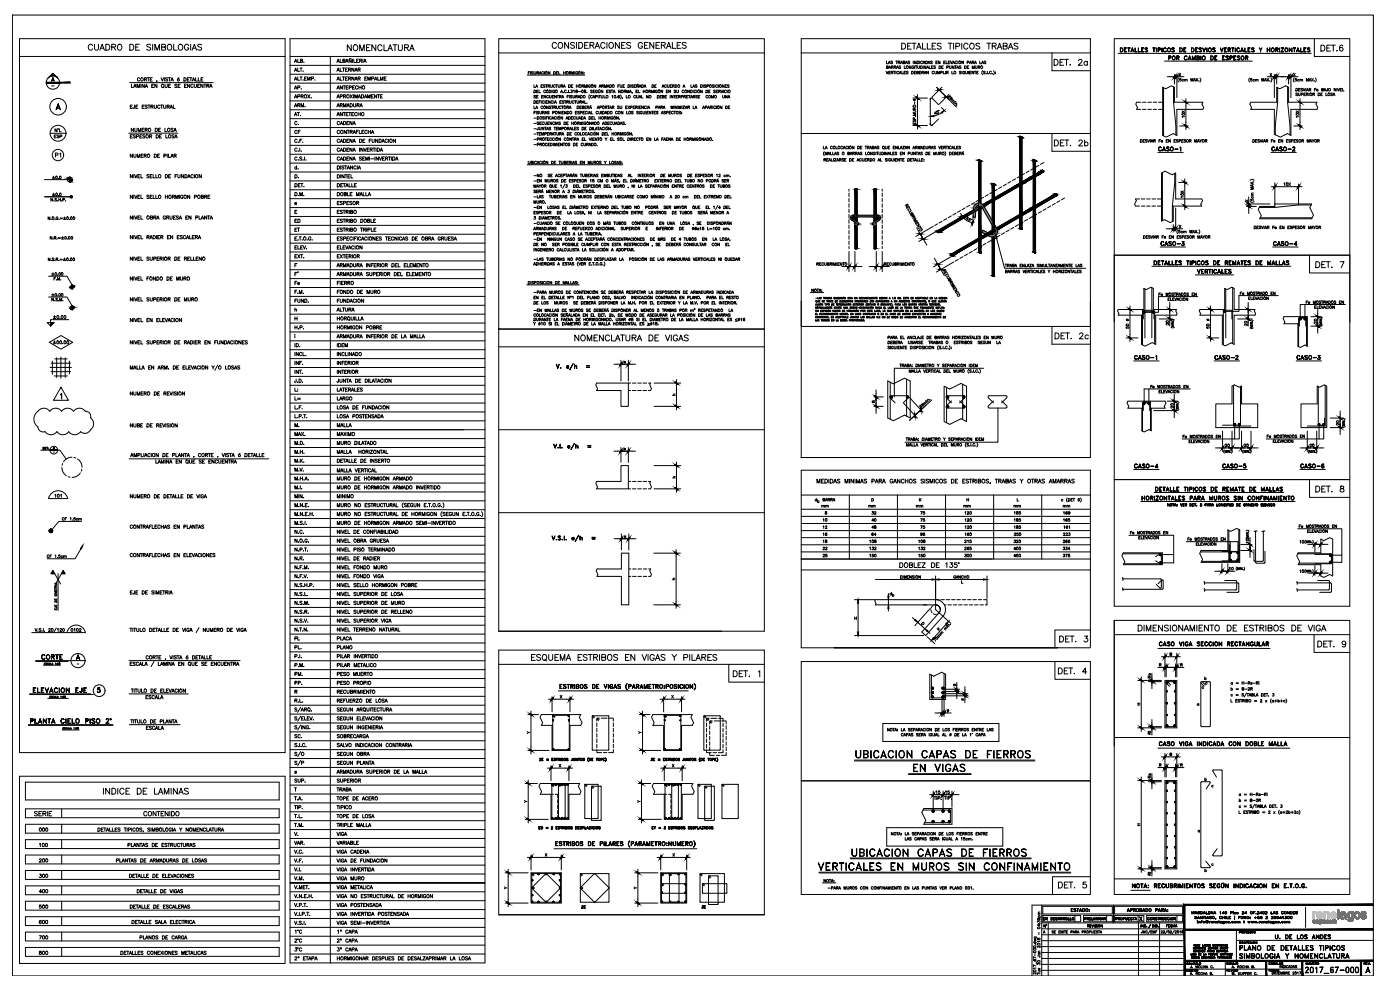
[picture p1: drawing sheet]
<svg xmlns="http://www.w3.org/2000/svg" width="420mm" height="297mm" viewBox="0 0 420 297" stroke-linecap="round" stroke-linejoin="round" font-family="sans-serif">
<defs><g id="words">
<g font-size="5.7">
<text x="273.4" y="232.8">EN VIGAS</text>
<text x="244.8" y="262.5">VERTICALES EN MUROS SIN CONFINAMIENTO</text>
<text x="254.7" y="258.2">UBICACION CAPAS DE FIERROS</text>
</g>
<text font-size="5.3" x="256.1" y="228.6">UBICACION CAPAS DE FIERROS</text>
<g font-size="4.9">
<text x="103.4" y="16.6">NOMENCLATURA</text>
<text x="395.5" y="16.6">DET.6</text>
<text x="315.4" y="20.8">DET. 2a</text>
<text x="394.1" y="81.5">DET. 7</text>
<text x="394.1" y="148.9">DET. 8</text>
<text x="316.8" y="203.6">DET. 4</text>
<text x="316.8" y="267.8">DET. 5</text>
</g>
<g font-size="4.4">
<text x="11.6" y="199">CORTE</text>
<text x="87.5" y="228.2">S/O</text>
</g>
<g font-size="4">
<text x="14.5" y="25.8">A</text>
<text x="87.5" y="38.8">C.</text>
<text x="15.9" y="48.3">P1</text>
<text x="87.5" y="54.7">D.</text>
<text x="87.5" y="68.1">ED</text>
<text x="87.5" y="70.6">ET</text>
<text x="347.5" y="74.8">CASO-3</text>
<text x="381.4" y="74.8">CASO-4</text>
<text x="87.5" y="84">F'</text>
<text x="87.5" y="86.8">Fe</text>
<text x="339.7" y="109">CASO-1</text>
<text x="363.7" y="109">CASO-2</text>
<text x="388.4" y="109">CASO-3</text>
<text x="87.5" y="118.5">L:</text>
<text x="87.5" y="121.4">L=</text>
<text x="87.5" y="129.5">M.</text>
<text x="87.5" y="203.9">PM.</text>
<text x="9.2" y="208.8">ELEVACION EJE 5</text>
<text x="9.5" y="245.9">SERIE</text>
<text x="87.5" y="251.9">V.</text>
<text x="10.9" y="255.4">100</text>
<text x="10.9" y="260">200</text>
<text x="10.9" y="269.2">400</text>
<text x="10.9" y="264.6">300</text>
<text x="10.9" y="273.8">500</text>
<text x="10.9" y="278.3">600</text>
<text x="10.9" y="282.9">700</text>
<text x="10.9" y="287.5">800</text>
</g>
<g font-size="3.5">
<text x="87.5" y="33.2">ARM.</text>
<text x="356.7" y="36.3" transform="rotate(-90 356.7 36.3)">10X</text>
<text x="390.9" y="36.3" transform="rotate(-90 390.9 36.3)">10X</text>
<text x="87.5" y="51.9">d.</text>
<text x="87.5" y="62.8">e</text>
<text x="356.3" y="60.3" transform="rotate(-90 356.3 60.3)">10X</text>
<text x="87.5" y="81.1">F</text>
<text x="87.5" y="105.1">ID.</text>
<text x="100.2" y="105.1">IDEM</text>
<text x="260.7" y="122.1">8</text>
<text x="15.5" y="150.3">101</text>
<text x="245.9" y="153.5">mm</text>
<text x="246.6" y="155.6">8</text>
<text x="260.7" y="155.6">32</text>
<text x="274.1" y="153.5">mm</text>
<text x="275.5" y="155.6">75</text>
<text x="288.2" y="153.5">mm</text>
<text x="288.6" y="155.6">120</text>
<text x="303.4" y="153.5">mm</text>
<text x="318.2" y="153.5">mm</text>
<text x="246.2" y="157.7">10</text>
<text x="246.2" y="159.8">12</text>
<text x="246.2" y="161.9">16</text>
<text x="260.7" y="157.7">40</text>
<text x="260.7" y="159.8">48</text>
<text x="260.7" y="161.9">64</text>
<text x="275.5" y="157.7">75</text>
<text x="275.5" y="159.8">75</text>
<text x="275.5" y="161.9">96</text>
<text x="288.6" y="157.7">120</text>
<text x="288.6" y="159.8">120</text>
<text x="288.6" y="161.9">160</text>
<text x="303.4" y="157.7">185</text>
<text x="303.4" y="159.8">185</text>
<text x="303.4" y="161.9">250</text>
<text x="318.2" y="157.7">165</text>
<text x="318.2" y="161.9">223</text>
<text x="246.2" y="164">18</text>
<text x="246.2" y="166.2">22</text>
<text x="260" y="164">108</text>
<text x="260" y="166.2">132</text>
<text x="274.8" y="164">108</text>
<text x="274.8" y="166.2">132</text>
<text x="288.6" y="164">215</text>
<text x="288.6" y="166.2">265</text>
<text x="303.4" y="164">320</text>
<text x="303.4" y="166.2">400</text>
<text x="318.2" y="164">266</text>
<text x="318.2" y="166.2">334</text>
<text x="200.7" y="175.3">h</text>
<text x="275.5" y="188.7">D</text>
<text x="87.5" y="195.8">PL.</text>
<text x="100.2" y="195.8">PLANO</text>
<text x="167.2" y="210.6">X</text>
<text x="87.5" y="233.2">s</text>
<text x="166.9" y="231.4">X</text>
<text x="200.7" y="231.4">X</text>
<text x="87.5" y="238.5">T</text>
<text x="100.2" y="238.5">TRABA</text>
<text x="280.1" y="239.2">15</text>
<text x="282.9" y="239.2">15</text>
<text x="362.7" y="237.4">c</text>
<text x="156.6" y="242">Y</text>
<text x="190.5" y="242">Y</text>
<text x="10.9" y="250.5">000</text>
<text x="362.7" y="261.1">c</text>
<text x="173.6" y="273.8">2E</text>
<text x="209.9" y="273.8">3E</text>
<text x="312.2" y="281.2">A</text>
</g>
<g font-size="3.1">
<text x="186.3" y="110.1">e</text>
<text x="201.1" y="119.9">h</text>
<text x="186.3" y="136.2">e</text>
<text x="201.1" y="144.6">h</text>
<text x="360.9" y="206.4">c</text>
<text x="340.4" y="212.7">H</text>
<text x="157.3" y="221.2">Y</text>
<text x="190.9" y="221.2">Y</text>
</g>
<g font-size="2.6">
<text x="14.5" y="27.2">-</text>
<text x="15.2" y="136.9">-</text>
<text x="22.2" y="200.4">-</text>
</g>
</g></defs>
<!-- layer: RLA-FORMATO -->
<g fill="none" stroke="#000" stroke-width=".3">
<path d="M3.7 4.5h408.5v288.3h-408.5zM311.3 276.7v-.4l.3 .2a.26 .26 0 0 1 .3-.3 .26 .26 0 0 1 .3 .3 .26 .26 0 0 1-.2 .3M311.6 275.5a.24 .24 0 0 1 .2 .3 .24 .24 0 0 1-.4 .1 .24 .24 0 0 1 .1-.3h.6l-.1 .4M311.6 275.2h.8M311.6 274.5h.6M311.6 277.1h.1M311.7 275.2a.26 .26 0 0 1 0-.4 .26 .26 0 0 1 .4 0 .26 .26 0 0 1-.1 .4M312.1 277.1h.1M312.2 274.1h-.6l.2 .4M312.2 273.6l-.6 .1 .2 .4M312.6 278.7h42.9M312.6 276.9h42.9"/>
<path d="M312.6 271.6v21.2M313 274.7h11.3v1.9h-11.3zM313 271.9h20.8v2.3h-20.8zM313.2 275.3h.4h-.4v.7h.4h-.4zM313.2 275.6l.2 .1zM313.9 275.3l.4 .6 .1-.6v.7l-.5-.6v.6zM314.6 276.9v15.9M315.4 275.3l.5 .1-.1 .6h-.4zM315.5 275.3a.36 .36 0 0 1 .4 .3 .36 .36 0 0 1-.2 .4h-.2M316.2 275.3h.4h-.4v.7h.4h-.4zM316.2 275.6l.2 .1zM316.8 275.4h.5h-.4l.4 .3v.3l-.5-.1h.5z"/>
<path d="M317.6 275.9h.4M317.6 275.8h.4M317.8 275.3l.3 .7-.3-.6-.3 .6zM318.3 275.3l.5 .1-.5 .3 .4-.2-.4-.2v.7zM318.5 275.7l.3 .3-.3-.3M319 275.3l.5 .1-.4 .3 .4-.2-.4-.2v.7zM319.2 275.7l.3 .3-.2-.3M320.5 275.3l.1 .7h.4h-.5zM321.1 275.3l.1 .7h.4h-.5zM321.5 272.6h.5h-.5v.9h.5h-.5M321.5 273h.3l-.3 .1M322.3 272.7h.6h-.6l.6 .7h-.6a.31 .31 0 0 0 .4 .1 .31 .31 0 0 0 .1-.3z"/>
<path d="M322.6 274.7v1.9M323.2 272.6h.5zM323.4 272.6l.1 .9zM324 273.3h.6M324 273.2h.5M324.3 272.6l.3 .9-.3-.8-.4 .8zM324.9 272.6h.3a.49 .49 0 0 1 .4 .5 .49 .49 0 0 1-.4 .4h-.3zM325 272.6l.4 .1 .1 .3-.1 .4-.4 .1M325.2 274.7h8.6v1.9h-8.6zM325.5 275.3l.5 .1-.4 .3 .4-.2-.4-.2v.7zM326.2 275.3l.5 .1-.4 .3 .4-.2-.4-.2v.7zM326.4 277.5l.4 .1v.2h-.4l.4-.1-.4-.2v.7z"/>
<path d="M326.5 275.7l.2 .3-.2-.3M326.6 277.8l.2 .4zM326.8 273h.2zM326.8 273.4l.2 .1zM326.9 273h.1M326.9 273.4h.1M327 275.3h.4h-.4v.7h.4h-.4zM327 275.6l.2 .1zM327.1 277.5h.4h-.4v.6l.4 .1h-.4zM327.1 277.8h.2zM327.6 277.5l.3 .6 .3-.6-.3 .7zM327.7 275.3v.7h.4h-.4z"/>
<path d="M328.3 275.3v.7zM328.4 277.5v.7zM328.6 275.3l.3 .6 .3-.6v.7l-.1-.5-.2 .5-.3-.5v.5zM328.7 277.5h.4h-.4l.4 .4v.2h-.4h.4zM329.4 277.5v.7zM329.5 275.3v.7zM329.8 275.3l.5 .6v-.6v.7l-.5-.6v.6zM330.4 277.5l.5 .6v-.6v.7l-.5-.7v.7zM330.6 275.9h.4M330.6 275.8h.4M330.8 275.3l.3 .7-.3-.6-.3 .6zM331.3 275.3l.5 .1-.4 .3 .4-.2-.4-.2v.7z"/>
<path d="M331.5 275.7l.3 .3zM332.1 274.7v1.9M334.2 271.6v5.3M334.5 274.7h8.8v1.9h-8.8zM334.5 271.9h20.4v2.3h-20.4zM334.9 275.3l.5 .1-.5 .3 .4-.2-.4-.2v.7zM335.6 275.3l.5 .1-.5 .3 .4-.2-.4-.2v.7zM335.8 275.7l.3 .3zM337.1 275.3l.5 .1-.5 .3 .5-.2-.5-.2v.7zM337.8 275.3l.2 .7 .3-.1v-.6l-.1 .7-.3-.1zM338.4 273.3h.5M338.4 273.2h.5"/>
<path d="M338.6 275.3h.5h-.4v.7h.4h-.5zM338.6 272.6l.4 .9-.4-.8-.3 .8zM338.7 275.6l.2 .1zM339.3 275.4h.5h-.5l.5 .3-.1 .3-.4-.1h.5zM339.3 273h.5v-.3l-.5-.1v.9v-.9l.5 .1v.3l-.5 .1M340 275.3h.4zM340.2 275.3v.7v-.7M340.2 273h.5v-.3l-.5-.1v.9v-.9l.5 .1v.3l-.5 .1M340.5 273.1l.2 .4zM340.6 275.9h.5M340.7 275.8h.3M340.9 275.3l.3 .7-.3-.6-.3 .6z"/>
<path d="M341.6 274.7v1.9M341.7 276.9v15.9M342.1 273h.5v-.3l-.5-.1v.9l.5-.1v-.3h-.5M342.4 277.5v.7zM342.4 273l.2 .4-.5 .1v-.9l.5 .1-.2 .4M342.7 277.5l.4 .6v-.6v.7l-.4-.7v.7zM343 273.3h.5M343 273.2h.5M343.2 272.6l.4 .9-.4-.8-.3 .8zM343.4 277.5l.5 .1-.4-.1v.6l.4-.2a.26 .26 0 0 1-.3 .3 .26 .26 0 0 1-.2-.3zM343.9 272.6h.3a.51 .51 0 0 1 .3 .5 .51 .51 0 0 1-.3 .4h-.3zM343.9 272.6l.5 .2-.1 .6-.4 .1z"/>
<path d="M344.2 278.1h.1M344.1 274.7h10.8v1.9h-10.8zM344.5 275.4l.3-.1 .1 .2a.3 .3 0 0 0-.4-.1 .3 .3 0 0 0 0 .5 .3 .3 0 0 0 .4 0 .3 .3 0 0 1-.4 .1 .3 .3 0 0 1-.1-.4zM345.3 277.3l-.6 1zM345.9 277.5h.4l-.1 .6-.3 .1zM346 275.3l.5 .6v-.6v.7l-.5-.6v.6zM346.6 277.5v.7zM346.8 275.4h.4h-.4l.4 .3v.3l-.4-.1h.4zM346.8 273h.5v-.3l-.5-.1v.9v-.9l.5 .1v.3l-.5 .1M346.9 277.5l.4 .1v.5l-.4 .1zM346.9 277.5h.4v.3h-.4l.4 .1v.2h-.4zM347.4 275.3h.5z"/>
<path d="M347.6 278.1h.1M347.6 275.3l.1 .7zM347.7 273.3h.5M347.7 273.2h.5M347.9 272.6l.4 .9-.4-.8-.3 .8zM348 276.9v15.9M348.1 275.3l.5 .1-.4 .3 .4-.2-.4-.2v.7zM348.3 275.7l.3 .3zM348.6 273h.5v-.3l-.5-.1v.9v-.9l.5 .1v.3l-.5 .1M348.8 273.1l.4 .4-.3-.4M348.9 275.3l.2 .7 .2-.2v-.5l-.1 .7-.3-.1zM349.5 273.3h.5"/>
<path d="M349.5 273.2h.5M349.7 275.4l.3-.1 .1 .2a.3 .3 0 0 0-.4-.1 .3 .3 0 0 0 0 .5 .3 .3 0 0 0 .4 0 .31 .31 0 0 1-.4 .1 .31 .31 0 0 1-.1-.4zM349.7 272.6l.4 .9-.4-.8-.3 .8zM350.1 277.5h.4h-.4v.7zM350.1 277.8h.2zM350.4 273.4h.1M350.4 272.9l.1 .1zM350.4 273h.1M350.4 275.4l.3-.1 .2 .2a.3 .3 0 0 0-.4-.1 .3 .3 0 0 0 0 .5 .3 .3 0 0 0 .4 0 .31 .31 0 0 1-.4 .1 .31 .31 0 0 1-.1-.4zM350.7 277.5h.4zM350.7 277.5v.7M350.7 277.8h.2z"/>
<path d="M350.7 278.1l.4 .1zM351.2 275.3v.7zM351.4 277.5h.3a.29 .29 0 0 0-.4 .3 .29 .29 0 0 0 .4 .3l.1-.1a.26 .26 0 0 1-.3 .2 .26 .26 0 0 1-.2-.3zM352 277.5l.1 .7zM352.1 277.8h.4M352.3 275.3l.4 .6 .1-.6v.7l-.5-.6v.6zM352.5 277.5v.7zM352.8 278h.4M353 277.5l.2 .7-.2-.7-.3 .7zM353.2 274.7v1.9M355.5 271.6h-45.8v21.2M357.7 273.5l.3 .6 .3-.6v.7v-.5l-.3 .5-.3-.5v.5z"/>
<path d="M358.6 275h.5h-.5l.5 .4v.2h-.5h.5zM358.7 274.1h.4M358.7 274h.4M358.9 273.5l.3 .7-.3-.6-.3 .6zM359.3 276.2h.1M359.3 276.3h.1M359.3 276.4l.1 .5zM359.4 275.5h.5M359.5 275.4h.4M359.5 273.6l.5 .1a.31 .31 0 0 0-.4-.1 .31 .31 0 0 0-.1 .4 .31 .31 0 0 0 .5 .1l-.2-.2h.2a.33 .33 0 0 1-.5 .3 .33 .33 0 0 1 0-.6zM359.7 274.9l.3 .8-.3-.7-.3 .7zM359.7 276.4v.5z"/>
<path d="M359.7 276.6l.4-.1 .1 .4-.1-.4zM360.2 274.9l.6 .7v-.7v.8l-.5-.7-.1 .7zM360.3 273.5h.3a.36 .36 0 0 1 .3 .4 .36 .36 0 0 1-.3 .3h-.3zM360.4 273.5l.5 .3-.2 .4h-.3M360.5 276.4l.3 .1zM360.6 276.3l.2-.1-.2 .7zM361.1 274.9l.5 .1zM361.2 274.1h.5M361.2 274h.4M361.3 275v.7zM361.4 273.5l.3 .7-.3-.6-.3 .6zM361.8 274.9l.1 .8z"/>
<path d="M361.9 276.4l.6-.1v.4a.34 .34 0 0 0-.3-.4 .34 .34 0 0 0-.3 .4 .34 .34 0 0 0 .5 .1h-.5zM362 273.5v.7h.5h-.5zM362.1 276.4h.3l-.3 .1 .3 .2h-.3zM362.2 275.5h.5M362.2 275.4h.5M362.4 274.9l.4 .8-.4-.7-.3 .7zM362.7 273.5h.5h-.5v.7h.5h-.5M362.7 273.8l.3 .1zM363 276.4v.5zM363 276.5l.3-.1zM363.1 275l.5 .1a.31 .31 0 0 0-.5-.1 .31 .31 0 0 0 0 .5 .31 .31 0 0 0 .4 0l-.1-.2h.2a.33 .33 0 0 1-.5 .3 .33 .33 0 0 1 0-.6zM363.4 273.5l.6 .6v-.6v.7l-.5-.6-.1 .6z"/>
<path d="M363.5 276.7h.4v-.2l-.4 .2 .5 .1a.26 .26 0 0 1-.4 .1 .26 .26 0 0 1 0-.4 .26 .26 0 0 1 .4 .1l-.5 .1M364.2 276.4l.1 .5zM364.3 276.6l.4-.1v.4l-.1-.4zM364.3 274.1h.5M364.4 274h.4M364.6 273.5l.3 .7-.3-.6-.3 .6zM364.8 275.6h.1M364.8 275.7h.1M364.9 275.6l-.1 .2M365.1 276.7h.4l-.1-.2h-.3v.2l.4 .1a.26 .26 0 0 1-.4 .1 .26 .26 0 0 1 0-.4 .26 .26 0 0 1 .4 .1l-.4 .1M365.8 276.2v.7zM366.1 273.6l.2-.1v.7v-.6z"/>
<path d="M366.1 275l.5 .1a.32 .32 0 0 0-.4 0 .32 .32 0 0 0 0 .4 .32 .32 0 0 0 .4 0 .35 .35 0 0 1-.5 .1 .35 .35 0 0 1 0-.6zM366.1 276.5h.4l-.4 .2 .5 .1a.27 .27 0 0 1-.3 .1 .27 .27 0 0 1-.2-.4zM366.6 276.4l.1 .5zM366.8 274l.6 .1h-.6l.4-.6v.7v-.6l-.4 .5M366.9 274.9l.1 .8zM367 275.3h.4M367 276.5h.3l-.3 .2 .4 .1a.26 .26 0 0 1-.3 .1 .26 .26 0 0 1-.1-.4zM367.4 276.4l.1 .6-.4 .2-.1-.1h.4zM367.4 274.9l.1 .8zM367.7 273.6a.3 .3 0 0 1 .4 .3 .3 .3 0 0 1-.4 .3M367.8 273.5v.7M367.8 274.9v.8z"/>
<path d="M368.2 274.9v.7l.5 .1h-.5zM368.5 276.8l.1 .1M368.6 276.5h.3h-.4l.4 .3M368.6 276.6l.4 .2h-.5M368.6 276.5v.1M368.9 274.9h.4l-.4 .1v.6l.4 .1h-.4zM368.9 276.7v.2l-.3-.1M368.9 275.3h.3h-.3M369.3 276.8h.1M369.3 273.5l.5 .1-.5 .3 .5-.1-.5-.3v.7zM370.1 273.5h.1M370.1 273.8v.4z"/>
<path d="M370.5 274.8v1.1zM370.5 273.8v.1M370.8 274v.2M370.8 273.8h.1M370.8 273.8l-.3 .1 .3 .3-.4-.1 .4 .1M370.9 273.8h-.5l.4 .3M371.1 278.9v9.4M371.2 276.4v.5zM371.2 276.6l.5-.1v.4l-.1-.4zM371.7 276.6l.4-.1v.4v-.4zM371.7 274.9h.5l-.5 .1v.7zM371.7 275.3h.3h-.3"/>
<path d="M371.9 279.7l.4-.1-.4-.1v.5v-.5h.4v.2h-.4M372.6 279.7l.3-.1-.3-.1v.5v-.5h.3v.2h-.3M372.8 279.7l.2 .3zM372.8 274.2h.5h-.5l.4-.5-.4-.1 .4-.1 .1 .2-.5 .5M373.3 276.2v.7zM373.3 274.9l.6 .7v-.7v.8l-.5-.7-.1 .7zM373.6 274l.6 .1h-.6l.4-.6v.7v-.6l-.4 .5M374 279.7l.3-.2-.2 .5-.3-.5 .3 .2M374.5 279.5h.4h-.4v.5h.4h-.4zM374.5 276.4l.2 .4 .1-.4 .2 .4 .2-.4-.2 .5-.2-.4-.1 .4zM374.5 279.7h.2h-.2M375.1 279.5l.4 .1a.25 .25 0 0 0-.3-.1 .25 .25 0 0 0 0 .4 .25 .25 0 0 0 .3 0l-.3 .1z"/>
<path d="M375.2 275.2h.1M375.2 275.6h.1M375.5 276.4l.2 .4 .1-.4 .2 .4 .2-.4-.2 .5-.2-.4-.1 .4zM375.7 279.5h.4zM375.9 279.5v.5zM376.2 273.5h.4h-.4v.7zM376.2 273.8l.3 .1zM376.4 275.3h.7zM376.4 276.4l.2 .4 .2-.4 .2 .4 .2-.4-.2 .5-.2-.4-.2 .4zM376.8 275v.6zM376.9 274.1h.1M376.9 274.2h.1"/>
<path d="M377.3 274.2h.6h-.6l.5-.5-.5-.1 .4-.1 .1 .2-.5 .5M377.4 275.6h.2M377.5 276.8h.1M377.8 275.2v.4M377.9 276.4v.5zM377.9 275.3h-.5l.1-.4h.4l-.4 .1v.2a.29 .29 0 0 1 .4 .1 .29 .29 0 0 1-.1 .4 .29 .29 0 0 1-.4-.2h.5M378 276.5l.3-.1zM378.1 274l.6 .1h-.6l.5-.6v.7l-.1-.6-.4 .5M378.3 275.5h.4M378.4 275.3l-.1 .1M378.5 276.7h.4l-.1-.2-.3 .2 .4 .1a.24 .24 0 0 1-.4 0 .24 .24 0 0 1 .1-.4 .24 .24 0 0 1 .3 .3h-.4M378.6 275.3l.1 .1-.1 .2"/>
<path d="M378.7 275.4l-.4-.1a.26 .26 0 0 1 .3-.1 .26 .26 0 0 1 .1 .4l-.2 .1a.33 .33 0 0 1-.2-.5 .33 .33 0 0 1 .4-.2 .34 .34 0 0 0-.4 .2 .34 .34 0 0 0 .1 .4M379 273.6a.31 .31 0 0 1 .5 .3 .31 .31 0 0 1-.5 .3M379.1 273.5v.7M379.2 276.4l.1 .5zM379.3 276.6l.4-.1v.4l-.1-.4zM379.8 274.2h.5h-.6l.5-.5-.4-.1 .4-.1 .1 .2-.5 .5M379.9 275l.3-.1 .2 .3-.5 .4 .5 .1h-.5l.5-.5zM380 276.7h.4v-.2l-.4 .2 .4 .1a.24 .24 0 0 1-.4 0 .24 .24 0 0 1 .2-.4 .24 .24 0 0 1 .3 .3h-.5M380.8 276.2v.7zM381.1 276.5h.4l-.4 .2 .5 .1a.26 .26 0 0 1-.4 .1 .26 .26 0 0 1-.1-.4zM381.5 273.5v.7h.4h-.4zM381.6 276.4v.5z"/>
<path d="M381.6 275l.5 .2-.5 .4 .5 .1h-.6l.5-.5zM381.9 276.5l.3-.1 .2 .1h-.4l-.1 .2 .5 .1a.26 .26 0 0 1-.4 .1 .26 .26 0 0 1-.1-.4zM382.1 274.1h.5M382.2 274h.4M382.4 276.4v.6l-.3 .2-.2-.1h.4zM382.4 273.5l.3 .7-.3-.6-.3 .6zM382.4 275.6h.1M382.7 275.2v.4M382.9 275.3h-.5v-.4h.4l-.3 .1-.1 .2a.29 .29 0 0 1 .5 .1 .29 .29 0 0 1-.2 .4 .29 .29 0 0 1-.4-.2h.6M382.9 273.6h.6h-.5l.5 .5h-.6h.5zM383.2 275.2h.5l-.2 .1M383.2 275.1h.5"/>
<path d="M383.3 275.6h.3M383.4 275v.3M383.5 276.8v.1M383.5 275l.2 .2-.2 .4M383.5 276.5h.4h-.4l.4 .3M383.5 276.6l.4 .2h-.4M383.5 276.5v.1M383.7 275.3a.25 .25 0 0 1-.4 .1 .25 .25 0 0 1-.1-.4h.1a.32 .32 0 0 1 .4 .3 .32 .32 0 0 1-.5 .3h.1M383.8 276.7v.2l-.3-.1M384 275.4l.6 .1h-.6l.4-.6v.8v-.7l-.4 .5M384.2 276.8h.1M384.6 276.5h.4l-.4 .2 .5 .1a.26 .26 0 0 1-.4 .1 .26 .26 0 0 1-.1-.4z"/>
<path d="M384.6 273.6l.6 .1a.32 .32 0 0 0-.5-.1 .32 .32 0 0 0 0 .5 .32 .32 0 0 0 .5 0 .35 .35 0 0 1-.5 0 .35 .35 0 0 1-.1-.5zM384.9 275.1l.2-.2v.8v-.7zM385.6 275.6h.2M385.8 275.2l.3 .1v.3h-.5l.5-.1M386 275.3l.1 .1-.1 .2M386.1 275l-.4-.1h.4l-.3 .4M386.1 274.9l-.3 .4 .3 .1M386.2 276.4v.5zM386.2 276.6l.4-.1v.4v-.4zM386.4 273.5l.5 .6v-.6v.7l-.5-.6v.6zM386.5 275.6h.3M386.6 275.6a.34 .34 0 0 1-.2-.4 .34 .34 0 0 1 .4-.2v.6"/>
<path d="M386.6 276.6l.4-.1 .1 .4-.1-.4zM387.3 273.5h.2a.37 .37 0 0 1 .3 .4 .37 .37 0 0 1-.3 .3h-.2zM387.3 273.5l.4 .2v.5h-.4zM387.3 275.6h.4M387.6 275v.6M387.7 275a.34 .34 0 0 0-.4 .2 .34 .34 0 0 0 .1 .4M388.1 273.5h.5h-.5v.7h.5h-.5M388.1 273.8l.3 .1zM388.8 273.6h.6h-.5l.5 .5h-.6h.6zM391.8 272.2v6.1M310.1 282.7h.8M310.2 287.9a.36 .36 0 0 0 .3 .4 .36 .36 0 0 0 .4-.4 .24 .24 0 0 0-.4 .1 .24 .24 0 0 0 .2 .3"/>
<path d="M310.4 281.8l.5 .2-.5 .1 .5 .2-.5 .1M310.4 281.1l.7 .1 .1 .3M310.5 282.7a.26 .26 0 0 0 0 .4 .26 .26 0 0 0 .4 0 .26 .26 0 0 0-.1-.4M310.5 281.1a.26 .26 0 0 0 0 .4 .26 .26 0 0 0 .4 0 .26 .26 0 0 0-.1-.4M310.6 286.1v.7M310.9 283.5h.1M310.9 291.8v.5l-.5-.5-.3 .2 .2 .3M310.9 290.5h-.8l.2 .2M310.9 289.9l-.8-.4v.5M310.9 287.4l-.8-.4v.6M311 288.5v.8M311.3 289.4v-.4l.3 .2a.26 .26 0 0 1 .3-.2 .26 .26 0 0 1 .3 .2 .26 .26 0 0 1-.2 .3"/>
<path d="M311.3 286.8l.8 .1v.2l-.2 .1M311.3 292.1h.9M311.3 291.9v.5M311.6 285.8h.6M311.6 291.2h.6M311.6 286.1h.6M311.7 286.1a.26 .26 0 0 0 0 .4 .26 .26 0 0 0 .4 0 .26 .26 0 0 0-.1-.4M312 291.2l.1 .4-.5 .1M312 290.5a.25 .25 0 0 1 .1 .4 .25 .25 0 0 1-.4 0 .25 .25 0 0 1 .1-.4v.5M312.2 285.4h-.6l.2 .4M312.2 283.8v.5l-.7-.5-.2 .3 .2 .2M312.2 282.5h-.9l.2 .2"/>
<path d="M312.6 282.2h42.9M312.6 280.5h42.9M312.6 289.4h42.9M312.6 285.8h42.9M312.6 291.1h42.9M312.6 284h42.9M312.8 287.6h42.8M355.5 290.8h35.3M356.2 290.9l.4 .1v.4l-.4 .1zM356.2 288.9l.4 .1a.25 .25 0 0 0-.3-.1 .25 .25 0 0 0 0 .4 .25 .25 0 0 0 .3-.1l-.4 .1zM356.2 290.9l.4 .1-.1 .4h-.3zM356.8 290.9l.1 .6z"/>
<path d="M356.8 289.2h.4M357 288.8l.3 .6-.3-.5-.2 .5zM357.1 291l.4-.1-.4 .1 .4 .4h-.4h.4zM357.4 286.1l.1 .5h.2h-.3zM357.5 288.8v.6h.4h-.4zM357.7 287l.3 .1h-.3l.2 .4h-.3h.4zM357.8 290.9h.3h-.3v.5l.3 .1h-.3zM357.8 291.2h.2zM357.9 286.1l.1 .5 .2-.5-.1 .5-.2-.1zM358 288.9l.5 .1a.25 .25 0 0 0-.4-.1 .25 .25 0 0 0 0 .4 .25 .25 0 0 0 .4-.1l-.5 .1zM358.1 284.3l.2 .4 .2-.4v.5v-.4l-.2 .4-.1-.4-.1 .4zM358.2 287v.5z"/>
<path d="M358.2 285.2h.3l-.3 .1 .1 .3 .2-.2-.1 .2-.2-.1zM358.4 283.6l.2-.2h-.2l-.1 .5v-.5h.3v.2l-.2 .1M358.4 290.9l.4 .5v-.5v.6l-.4-.5v.5zM358.4 290.9l.4-.1zM358.4 287l.2 .5 .2-.5v.5v-.4l-.2 .4-.2-.4v.4zM358.4 286.1l.1 .5zM358.5 283.7l.2 .2zM358.6 286.1h.4h-.3l.3 .5-.4-.1h.4zM358.7 288.8l.2 .6 .2-.1v-.5v.5h-.4zM358.8 284.7h.3M358.8 283.4h.3zM358.8 283.4v.5"/>
<path d="M358.9 283.6v.1M358.9 283.9h.2zM358.9 284.3l.2 .5-.2-.5-.2 .5zM359.3 284.3h.3l-.3 .2 .3-.1-.3-.1v.5zM359.3 285.1l.3 .4v-.4v.5l-.3-.4v.4zM359.3 283.4l.3 .5 .1-.5v.5l-.3-.4-.1 .4zM359.4 288.8v.6h.4h-.4zM359.4 284.5l.2 .3-.2-.3M359.6 287l.3 .5v-.5v.5l-.3-.4v.4zM359.7 286.1h.3v.5h-.3zM359.7 286.1l.3 .1-.1 .4zM359.8 284.3v.5z"/>
<path d="M359.8 285.1h.4l-.4 .5h.4h-.4l.3-.5zM359.9 283.4h.3zM359.9 283.4v.5M359.9 283.6v.1M359.9 283.9h.3zM360 284.7h.3M360.1 284.3l.2 .5-.2-.5-.2 .5zM360.2 286.1h.3h-.2v.5h.2h-.3zM360.3 286.3h.1M360.3 285.5h.3M360.5 285.1l.2 .5-.2-.4-.2 .4zM360.5 284.3l.3 .4 .1-.4v.5l-.4-.5v.5z"/>
<path d="M360.6 287.1l.3-.1-.3 .1 .3 .4h-.3h.4zM360.8 285.1l.1 .5h.2h-.3zM360.9 283.4v.5h.3h-.3zM361.1 284.3l.3 .4v-.4v.5l-.3-.5v.5zM361.2 287.4h.3M361.2 287.4h.2M361.3 286.1v.5h.3h-.3zM361.3 287l.2 .5-.2-.4-.2 .4zM361.3 283.8h.3M361.5 283.4l.2 .5-.2-.4-.2 .4zM361.6 284.3h.3zM361.6 284.3v.5h.3h-.3"/>
<path d="M361.6 284.5h.1M361.7 287l.3 .5v-.5v.5l-.3-.4v.4zM361.7 286.5h.3M361.8 286.1l.2 .5-.2-.5-.2 .5zM361.9 283.5h.3l-.4 .1 .1 .3h.3h-.3zM362.2 287l.1 .5zM362.3 287.3h.2M362.4 285.5h.3M362.5 285.1l.2 .5-.2-.4-.2 .4zM362.5 287l.1 .5zM362.6 284.3l.1 .5zM362.7 286.1h.3h-.2v.5z"/>
<path d="M362.7 284.5l.3 .3zM362.8 286.3h.1M362.8 287l.1 .5 .2-.5v.5h-.3zM362.9 283.5l.3-.1-.3 .1 .3 .4h-.3h.3zM362.9 285.4l.2-.3h-.2v.5v-.5h.3l-.3 .3M363 284.3l-.3 .3zM363 285.4l.2 .2-.2-.2M363.2 284.3l.1 .5 .2-.5-.1 .5-.2-.1zM363.2 286.1l.1 .5 .2-.5v.5l-.3-.1zM363.4 285.1v.5zM363.4 287h.3h-.3v.5M363.4 287.3h.1"/>
<path d="M363.4 287.5h.3zM363.6 285.5h.3M363.7 284.3h.4l-.3 .2 .2-.1-.2-.1v.5zM363.7 286.1h.4h-.3v.5h.3h-.4zM363.8 285.1l.1 .5-.1-.4-.3 .4zM363.8 286.3h.1M363.8 287.5h.4zM364 283.4l.3 .1h-.3v.4l.3-.1-.1 .1h-.2zM364.1 285.2h.3h-.3l.3 .4-.3-.1h.3zM364.1 287h-.3h.4l-.4 .5M364.1 287l-.3 .5M364.2 286.1l.4 .4v-.4v.5l-.4-.5v.5z"/>
<path d="M364.2 284.3h.3h-.2v.5zM364.3 284.5h.1M364.3 287.4h.3M364.4 287.4h.2M364.5 287l.2 .5-.2-.4-.2 .4zM364.7 284.3h.3zM364.7 284.3v.5h.3h-.3M364.7 284.5h.2zM364.7 286.1h.4zM364.9 286.1v.5v-.5M365 283.4l.4 .5v-.5v.5l-.3-.4-.1 .4zM365.2 285.1h.2z"/>
<path d="M365.2 285.1v.5M365.2 284.3h.3l-.3 .2 .3-.1-.3-.1v.5zM365.2 285.4h.1M365.2 285.6h.2zM365.2 286.1h.3zM365.2 286.1v.5h.3h-.3M365.2 286.3h.1M365.3 284.5l.2 .3zM365.3 287h.4zM365.5 287v.5zM365.6 283.4h.3zM365.6 285.2h.4h-.4l.3 .4-.3-.1h.3z"/>
<path d="M365.7 283.4v.5v-.5M366.1 283.6l.3-.1-.3-.1-.1 .5v-.5h.4l-.3 .3M366.2 285.4l.2-.3h-.2l-.1 .5v-.5h.3l-.2 .3M366.2 283.7l.2 .2zM366.2 284.3h.4l-.4 .1 .3 .4-.3-.1zM366.2 286.1l.2 .4 .2-.4v.5v-.4l-.2 .4-.1-.4-.1 .4zM366.4 287l.3 .1-.3 .2 .3-.1-.3-.2v.5zM366.5 287.3l.2 .2zM366.6 283.4h.3h-.3v.5h.3h-.3zM366.6 283.6h.1l-.1 .1M366.7 285.5h.3M366.7 284.7h.4"/>
<path d="M366.8 285.1l.2 .5-.2-.4-.2 .4zM366.8 286.5h.3M366.9 287l.3 .1-.3 .2 .3-.1-.3-.2v.5zM366.9 284.3l.2 .5-.2-.5-.2 .5zM367 286.1l.2 .5-.2-.5-.2 .5zM367 287.3l.2 .2zM367.1 283.6l.2-.2h-.2l-.1 .5v-.5l.4 .1-.3 .2M367.2 283.7l.2 .2zM367.2 285.4l.2-.3h-.2v.5v-.5h.3l-.3 .3M367.2 284.3l.2 .5 .2-.5-.1 .5-.3-.2zM367.3 285.4l.2 .2zM367.4 286.1h.3l-.3 .2 .3-.1-.3-.1v.5z"/>
<path d="M367.4 287h.3h-.3v.5h.3h-.3zM367.4 287.3h.2zM367.5 286.3l.2 .3zM367.5 283.8h.3M367.6 285.1h.4l-.3 .5 .3-.5zM367.7 285.6h.3zM367.7 283.4l.2 .5-.2-.4-.2 .4zM367.7 288.3v4.5M367.8 284.3h.3zM367.8 286.1h.3zM367.9 287.4h.3M367.9 287.4h.2"/>
<path d="M367.9 284.3v.5zM367.9 286.1v.5l.1-.5M368 287l.2 .5-.2-.4-.2 .4zM368.1 283.4l.3 .1h-.3l.2 .4h-.3h.3zM368.2 285.5h.3M368.2 284.3l.2 .2 .2-.2-.2 .5zM368.2 290.9l.4 .1-.4 .2 .4-.1-.4-.2v.6zM368.2 288.8l.5 .3-.1 .2-.4 .1M368.2 288.8v.6M368.2 288.9l.4 .2-.1 .2-.3 .1M368.3 286.1v.5zM368.3 285.1l.2 .5-.2-.4-.2 .4z"/>
<path d="M368.4 287v.5h.3h-.3zM368.4 291.2l.2 .3-.2-.3M368.5 286.1l.3 .4 .1-.4v.5l-.4-.5v.5zM368.8 287h.3v.5h-.3zM368.8 287h.3l-.3 .3 .3 .2h-.3zM368.9 290.9h.3h-.3v.5l.3 .1h-.3zM368.9 291.2h.2zM368.9 288.8v.6zM369.1 286.1h.3zM369.1 286.1v.5h.3h-.3M369.1 286.3h.2zM369.2 289.1h.3v-.2h-.3v.5l.4-.1-.4-.2"/>
<path d="M369.3 287.4h.3M369.4 290.9l.2 .5 .3-.5-.3 .6zM369.4 289.1l.2 .2-.4 .1v-.6l.4 .1-.2 .2M369.5 287l.2 .5-.2-.4-.2 .4zM369.6 286.6h.3h-.4l.4-.5h-.4h.4l-.3 .5M369.8 292.5v-.7l.3 .7 .2-.7v.7M369.8 288.8l.2 .6 .2-.1 .1-.5-.1 .5h-.4zM370.1 290.9v.6zM370.3 291l.4-.1-.3 .1 .4 .4h-.5h.5zM370.6 292.4h.1M370.8 288.8v.5l-.3 .1 .3-.2zM371.1 282.2h41.1"/>
<path d="M371.7 291.8v.7M371.8 292.1l.3 .4M372 282.6l.5 .1a.25 .25 0 0 0-.4-.1 .25 .25 0 0 0 0 .4 .25 .25 0 0 0 .4 0h-.5zM372.1 291.8l-.4 .4M372.3 291.8l.3 .7 .2-.2v-.5M373.1 292.1h.4v-.3h-.4v.7M373.4 282.6l.4 .4v-.4v.5l-.4-.5v.5zM373.8 292.1h.3M374 282.6h.4zM374.2 282.6v.5v-.5M374.3 291.8h-.5v.7M374.4 292.1h.3"/>
<path d="M374.6 282.6h.4zM374.6 282.6v.5M374.6 282.8h.2h-.2M374.6 283.1h.4zM374.9 291.8h-.5v.7h.5M375.1 292.1l.4-.2-.4-.1v.7M375.2 282.6l.4 .4 .1-.4v.5l-.5-.5v.5zM375.3 292.1l.2 .4M375.9 282.6v.5zM376.2 282.6l.4 .2v.2l-.4 .1M376.2 282.6v.5M376.2 282.6l.4 .2-.1 .2-.3 .1"/>
<path d="M377 291.9a.26 .26 0 0 0-.3-.1 .26 .26 0 0 0-.2 .2l.1 .4 .4-.1M377.2 292.4h.1M380.9 290.9h.4h-.4v.6zM380.9 288.8h.4l-.4 .1v.5h.4h-.4zM380.9 291.2h.2zM380.9 289.1h.2h-.2M381.5 288.9h.3l-.3 .1 .4 .3h-.4h.4zM381.5 290.9h.3h-.3v.6h.3l-.3-.1M381.5 291.2h.2zM381.8 291.6l.5 .3-.3 .4h-.2zM382 291h.5a.25 .25 0 0 0-.4 0 .25 .25 0 0 0 0 .4 .25 .25 0 0 0 .4-.1l-.3 .1zM382.1 289h.5a.25 .25 0 0 0-.4-.1 .25 .25 0 0 0 0 .4 .25 .25 0 0 0 .4-.1l-.4 .2z"/>
<path d="M382.5 291.6v.7M382.7 290.9v.6zM382.7 291.2h.4M382.8 289.2h.4M383 288.8l.2 .6-.2-.5-.3 .5zM383.1 290.9l.1 .6zM383.2 291.8a.26 .26 0 0 0-.3-.2 .26 .26 0 0 0-.2 .3 .3 .3 0 0 0 .1 .3 .3 .3 0 0 0 .4 0v-.1M383.4 288.8v.6h.4h-.4zM383.4 291.3h.4M383.5 291.6v.7M383.6 290.9l.3 .6-.3-.5-.2 .5zM383.7 291.9h.3"/>
<path d="M383.9 289.2h.4M384.1 289.7v.7M384.1 288.8l.3 .6-.3-.5-.2 .5zM384.2 291.6h-.5v.7h.5M384.4 292.3v-.7l.2 .7 .3-.7v.7M384.6 288.9h.3l-.3 .1 .4 .3h-.4h.4zM384.9 289.7v.7l-.5-.7v.7M385.1 289.7l.4 .1v.6h-.4zM385.2 291.9h.4v-.2l-.4-.1v.7l.4-.1-.1-.3M385.8 289.7v.7M385.9 291.9l.5-.2-.5-.1v.7M386.2 291.9l.2 .4"/>
<path d="M386.6 289.8a.26 .26 0 0 0-.3-.1 .26 .26 0 0 0-.2 .2 .3 .3 0 0 0 .1 .4 .3 .3 0 0 0 .4 0v-.1M386.6 291.9h.3M386.7 290.4l.3-.7 .3 .7M386.8 290.1h.3M387.1 291.6h-.5v.7h.5M387.4 289.7l.5 .1-.1 .6h-.4zM388 291.8l.4-.1-.5 .6h.5M388 290.4l.3-.7 .3 .7M388.1 290.1h.4M389.2 289.8l-.4-.1 .4 .6h-.5M389.4 291.7l.2-.1v.7M390 291.6h.4l-.3 .7"/>
<path d="M391.9 288.8l.5 .5v-.5v.6l-.4-.5-.1 .5zM392.6 288.8l.2 .6 .2-.1 .1-.5v.5h-.4zM393.3 288.8l.3 .5 .2-.5v.6v-.4l-.2 .4-.2-.4-.1 .4zM394.1 288.8l.4 .1zM394.1 288.8v.6M394.1 289.1h.2h-.2M394.1 289.4h.4zM394.7 289.1l.4-.1-.4-.1v.5v-.6l.4 .1v.2h-.4M394.9 289.1l.2 .3-.2-.3M409.4 289.1h.3v-.2h-.3l-.1 .5v-.6l.5 .2-.4 .1M409.5 289.1l.3 .3-.2-.3M410 288.8h.4l-.4 .1v.5h.4h-.4z"/>
<path d="M410 289.1h.2h-.2M410.5 288.8l.3 .5 .2-.5-.2 .6zM411.3 289.3h.1"/>
<circle cx="320" cy="275.6" r=".31"/>
<circle cx="320" cy="275.6" r=".35"/>
<circle cx="322" cy="275.6" r=".34"/>
<circle cx="322" cy="275.6" r=".31"/>
<circle cx="326.2" cy="273" r=".43"/>
<circle cx="326.2" cy="273" r=".39"/>
<circle cx="329.9" cy="277.8" r=".29"/>
<circle cx="329.9" cy="277.8" r=".32"/>
<circle cx="336.6" cy="275.6" r=".31"/>
<circle cx="336.6" cy="275.6" r=".34"/>
<circle cx="341.4" cy="273" r=".43"/>
<circle cx="341.4" cy="273" r=".4"/>
<circle cx="345.1" cy="273" r=".43"/>
<circle cx="345.1" cy="273" r=".39"/>
<circle cx="345.4" cy="275.6" r=".31"/>
<circle cx="345.4" cy="275.6" r=".34"/>
<circle cx="351.7" cy="275.6" r=".31"/>
<circle cx="351.7" cy="275.6" r=".34"/>
<circle cx="361.3" cy="276.7" r=".23"/>
<circle cx="361.3" cy="276.7" r=".26"/>
<circle cx="364.1" cy="275.3" r=".31"/>
<circle cx="364.1" cy="275.3" r=".35"/>
<circle cx="367.9" cy="273.8" r=".35"/>
<circle cx="368" cy="276.7" r=".26"/>
<circle cx="368" cy="276.7" r=".22"/>
<circle cx="369.9" cy="276.7" r=".25"/>
<circle cx="370.6" cy="276.7" r=".26"/>
<circle cx="370.6" cy="276.7" r=".22"/>
<circle cx="371.4" cy="274" r=".25"/>
<circle cx="371.4" cy="274" r=".22"/>
<circle cx="372.7" cy="275.3" r=".31"/>
<circle cx="372.7" cy="275.3" r=".35"/>
<circle cx="373.4" cy="279.7" r=".24"/>
<circle cx="373.4" cy="279.7" r=".27"/>
<circle cx="374.5" cy="275.3" r=".31"/>
<circle cx="374.5" cy="275.3" r=".35"/>
<circle cx="375.6" cy="273.9" r=".31"/>
<circle cx="375.6" cy="273.8" r=".35"/>
<circle cx="376.5" cy="279.7" r=".24"/>
<circle cx="376.5" cy="279.7" r=".27"/>
<circle cx="379.2" cy="273.8" r=".35"/>
<circle cx="383" cy="276.7" r=".23"/>
<circle cx="383" cy="276.7" r=".26"/>
<circle cx="385.6" cy="276.7" r=".26"/>
<circle cx="385.6" cy="276.7" r=".23"/>
<circle cx="385.8" cy="273.8" r=".35"/>
<circle cx="385.8" cy="273.9" r=".31"/>
<circle cx="386.7" cy="275.3" r=".34"/>
<circle cx="387.5" cy="275.3" r=".34"/>
<circle cx="310.5" cy="284.8" r=".37"/>
<circle cx="310.5" cy="284" r=".37"/>
<circle cx="310.5" cy="291.3" r=".37"/>
<circle cx="310.5" cy="285.6" r=".37"/>
<circle cx="311.7" cy="288.5" r=".36"/>
<circle cx="311.7" cy="283.3" r=".36"/>
<circle cx="358.9" cy="285.3" r=".22"/>
<circle cx="358.9" cy="285.3" r=".24"/>
<circle cx="359.2" cy="287.2" r=".24"/>
<circle cx="359.2" cy="287.2" r=".22"/>
<circle cx="359.3" cy="291.2" r=".23"/>
<circle cx="359.3" cy="291.2" r=".26"/>
<circle cx="360.1" cy="289.1" r=".26"/>
<circle cx="360.1" cy="289.1" r=".24"/>
<circle cx="361.4" cy="285.3" r=".22"/>
<circle cx="361.4" cy="285.3" r=".24"/>
<circle cx="362.5" cy="283.6" r=".24"/>
<circle cx="362.5" cy="283.6" r=".22"/>
<circle cx="364.7" cy="283.6" r=".24"/>
<circle cx="364.7" cy="283.6" r=".22"/>
<circle cx="366" cy="287.2" r=".22"/>
<circle cx="366" cy="287.2" r=".24"/>
<circle cx="371.2" cy="291.2" r=".24"/>
<circle cx="371.2" cy="291.2" r=".27"/>
<circle cx="371.3" cy="289.1" r=".26"/>
<circle cx="371.3" cy="289.1" r=".24"/>
<circle cx="372.9" cy="282.8" r=".26"/>
<circle cx="372.9" cy="282.8" r=".24"/>
<circle cx="377.1" cy="282.8" r=".24"/>
<circle cx="377.1" cy="282.8" r=".27"/>
<circle cx="388.8" cy="291.9" r=".32"/>
<circle cx="395.5" cy="289.1" r=".24"/>
<circle cx="395.6" cy="289.1" r=".27"/>
</g>
<!-- layer: RLA-CORTES -->
<g fill="none" stroke="#000" stroke-width=".3">
<path d="M394.4 11.6v5.3h10.7M273.9 37.7h4.4M274 29.4h4.3M274 36.8v.5h.8v-.5M274 33.2h.6l.2 .2-.1 .3h-.7M274.2 36.1v.5l.4-.5 .2 .2-.1 .3M274.4 32.9l-.2-.6-.2 .6h.8M274.4 37v.3M274.5 35.8l-.1-.4-.2-.1-.2 .5h.8M274.5 30.6v.6M274.6 29.7v.6l-.6-.4h.8M274.8 35h.1"/>
<path d="M274.8 34h-.8l.8 .3-.8 .3h.8M274.8 32.3l-.4 .3M275.3 28.4v10.3M279.2 37.3l.2 .3 .4-.1M279.2 29.8h.1M279.2 37.3h.1M279.2 29.8v7.5M279.8 29.5h-.4l-.2 .3M279.8 29.5h.1M279.8 37.6h.1M279.8 29.5l1.9 1.9M281 34l-.5 .2 .2-.7 .3 .8"/>
<path d="M281.1 26.2l5.9 5.9M281.4 33.2l-.3 .2 .1 .3a.28 .28 0 0 1 .4-.2 .28 .28 0 0 1 .1 .4 .28 .28 0 0 1-.5 .1M281.7 35.7l-1.9 1.9M282.5 32.3l1.3 1.2M282.6 33.8l-2.4 1M282.7 26.2l-3 2.9M284.7 29a.26 .26 0 0 1 .4 .1 .26 .26 0 0 1-.2 .3 .26 .26 0 0 1-.3-.3l.5-.4 .2 .3M284.8 28.3l-2.9 2.9M285.8 30l.4 .1-.4 .4M285.8 29.4l-.7 .3M285.9 29.9l-.4 .3M286.1 30.3l.4 .1-.4 .4"/>
<path d="M286.7 30.7l-.4 .3M286.8 31l.4 .2-.3 .3M286.9 30.5h.1M286.9 30.9l-.3 .3M287.2 31.7h.1M315.7 21.2h11.5M342.4 30.7h-1.3l-.2 .5 .5 1.1-.3 .5h1.3M342.9 30.7h1M342.9 32.8h1M344.5 30.7h1.1M344.5 32.8h1.1M346.1 30.7h1"/>
<path d="M346.1 32.8h1M347.7 30.7h1.2M347.7 32.8h1.2M348.9 26.2l.9 .4 1.8-.9 .9 .5v4.5h8.5l-.3 .5 .6 1.1-.3 .5h-7.8v7.8l-1.1-.5-2.1 1.1-1.1-.6zM349.2 26.3v14.5M350.3 23h5M352.2 26v4.7l.7 7.1v2.7M352.5 22.4v2.8M353.2 23h-.7h1M353.2 22.4v6.9M353.7 23.4l-.2 .5 .2 .7M353.8 22l.6 .8"/>
<path d="M354 37.8h2.6M354.4 22l-.6 .8M354.4 23.5h-.3l-.1 .4a.28 .28 0 0 1 .4 0 .28 .28 0 0 1 0 .4 .28 .28 0 0 1-.4-.1M355.2 23.9a.26 .26 0 0 0-.4 0 .26 .26 0 0 0 0 .4 .26 .26 0 0 0 .4-.1M355.5 24l.3-.1 .1 .4M355.5 23.8v.5M355.9 24l.4-.1v.4M355.9 29.6v2.2M355.9 36.7v2.2M357.4 24.3v-.8l.3 .8 .3-.8v.8M358.2 24.3l.3-.8 .3 .8M358.3 24.1h.4"/>
<path d="M359 23.5l.5 .8M359.5 23.5l-.5 .8M359.8 24.3h.1M360.1 23.4l.3 .5-.3 .7M375 23.4a.81 .81 0 0 0 0 1.2M375.4 30.7h7.8v-4.5l.9 .4 1.7-.9 .9 .5v4.5h8.5l-.2 .5 .5 1.1-.3 .5h-7.8v7.8l-1-.5-2.2 1.1-1.8-.9v-7.5h-7l.2-.5-.5-1.1zM375.7 23.5h-.4v.4a.29 .29 0 0 1 .4 0 .29 .29 0 0 1 0 .4 .29 .29 0 0 1-.4-.1M376.5 23.9a.25 .25 0 0 0-.4 0 .25 .25 0 0 0 0 .4 .25 .25 0 0 0 .4-.1M376.8 24l.3-.1 .1 .4M376.8 23.8v.5M377.2 24l.4-.1v.4M378.7 24.3v-.8l.3 .8 .3-.8v.8"/>
<path d="M379.5 24.3l.3-.8 .3 .8M379.6 24.1h.4M380.2 23.5l.6 .8M380.3 23h9.3M380.8 23.5l-.6 .8M381.1 24.3h.1M381.1 22l.6 .8M381.4 23.4a.81 .81 0 0 1 0 1.2M381.7 22l-.6 .8M382.1 23h1.1h-.8M382.4 22.4v6.9M383.2 22.4v2.8"/>
<path d="M383.4 26.3v4.4l-.7 7.1v2.7M386.4 26v4.7l.7 7.1v2.7M386.7 22.4v2.8M387.4 23h-.7h1.1M387.4 22.4v6.9M388.2 22l.5 .8M388.3 37.8h2.5M388.4 23.4l-.3 .5 .3 .7M388.7 22l-.5 .8M388.9 26.5h.3a.41 .41 0 0 1 .3 .4 .41 .41 0 0 1-.3 .4h-.3zM389.1 23.5h-.4v.4a.28 .28 0 0 1 .4 0 .28 .28 0 0 1-.1 .4 .28 .28 0 0 1-.4-.1M389.4 28l-.5-.1v.3l.5 .4h-.5"/>
<path d="M389.7 27.9v.6l.2 .2 .3-.1v-.7M389.7 26.9h.3M389.9 23.9a.26 .26 0 0 0-.4 0 .26 .26 0 0 0 0 .4 .26 .26 0 0 0 .4-.1M390.1 24l.4-.1v.4M390.1 23.8v.5M390.2 29.6v2.2M390.2 36.7v2.2M390.2 26.5h-.5v.8h.5M390.5 28.3h.5v-.4h-.5v.8M390.5 24l.4-.1 .1 .4M390.9 26.6h-.4l-.1 .2 .5 .4h-.5M391.1 26.5l.3 .8 .3-.8"/>
<path d="M391.3 28.3h.3M391.8 27.9h-.5v.8h.5M391.9 26.5v.8M392 28.3l.6-.2-.6-.2v.8M392.1 24.3v-.8l.3 .8 .3-.8v.8M392.1 27.3l.3-.8 .3 .8M392.2 27.1h.4M392.3 28.3l.3 .4M392.8 27.9v.8M392.9 24.3l.3-.8 .3 .8M392.9 26.9h.4l.1-.3-.5-.1v.8M393 24.1h.3"/>
<path d="M393.1 26.9l.3 .4M393.6 23.5l.6 .8M394 28.3l.5-.2-.5-.2v.8M394.2 23.5l-.6 .8M394.2 28.3l.3 .4M394.4 24.3h.1M394.5 26.9h.3M394.8 23.4l.2 .5-.2 .7M395 26.5h-.5v.8M395.1 27l.5-.1a.25 .25 0 0 0-.4 0 .25 .25 0 0 0 0 .4 .25 .25 0 0 0 .4-.1M395.6 27.9h.2a.43 .43 0 0 1 .3 .4 .43 .43 0 0 1-.3 .4h-.2zM396.4 28.3h.3"/>
<path d="M396.6 26.9h.5v-.3l-.5-.1v.8l.5-.1-.1-.3M396.9 27.9h-.5v.8h.5M397.3 27.3l.3-.8 .3 .8M397.4 27.1h.4M397.9 27.9v.8h.5M398.4 26.5v.8l-.4-.2M399.9 28h-.6l.6 .5-.2 .2-.4-.1M400 28.7l.3-.8 .3 .8M400.1 28.4h.4M400.9 26.5v.8l-.5-.8v.8M401.2 26.5v.8M401.4 26.5l.3 .8 .3-.8"/>
<path d="M402.2 26.9h.3M402.7 26.5h-.5v.8h.5M402.9 26.5v.8h.5M240.5 40.1v57.8h86.7v-57.8M240.5 40.1v-28.5h86.7v28.5M240.5 40.1h86.7M315.7 40.1v5.3h11.5M316.4 42h.6a.95 .95 0 0 1 .7 .9 .95 .95 0 0 1-.7 .9h-.6zM318.2 42.8h.7M319.3 42h-1.1v1.8h1.1M319.6 42h1.2M320.2 42v1.8"/>
<path d="M321.2 43.7h.2zM323.8 42.4l.4-.4h.3l.3 .3-.2 .6-.9 .9h1.2M325.5 42.8a.57 .57 0 0 1 .8 0 .57 .57 0 0 1 0 .8 .57 .57 0 0 1-.8-.1M325.5 42v1.8M342 59.7h-1.2l.2 .5-.5 1.1 .3 .5h1.2M342.3 41.9l.5 .2-.2 .5-.3 .1zM342.5 59.7h1.1M343.1 42.3h.3M343.5 41.9h-.4v.8h.4M344.1 59.7h1.1M344.3 42h-.6l.6 .4-.2 .3-.4-.1M344.4 41.9l.3 .8 .3-.8"/>
<path d="M345.2 41.9v.8M345.4 42.7l.3-.8 .3 .8M345.5 42.4h.4M345.7 59.7h1.1M346.2 42.3l.6-.3-.6-.1v.8M346.5 42.3l.3 .4M347.3 59.7h1.3M347.5 45.7h7.6M347.8 44.2l.5-.1 .3 .3a.42 .42 0 0 0-.5-.3 .42 .42 0 0 0-.3 .4v.3a.42 .42 0 0 0 .3 .4 .42 .42 0 0 0 .5-.2 .45 .45 0 0 1-.5 .3 .45 .45 0 0 1-.4-.5zM347.8 42.3h.3M348.3 41.9h-.5v.8M348.5 42.4h.4v-.2a.25 .25 0 0 0-.4 .1 .25 .25 0 0 0 .1 .3 .25 .25 0 0 0 .3 0"/>
<path d="M348.6 51.9l1-.5 2.2 1 1-.5v7.8h7.8l.3 .5-.5 1.1 .2 .5h-8.5v4.5l-.9 .5-1.8-.9-.8 .4zM348.9 51.8v14.4M349 45h.7M349 44.9h.6M349.3 44.1l.5 1.2-.5-1.1-.4 1.1zM350 42.3h.3M350.1 44.2l.3-.1 .5 .1a.39 .39 0 0 0-.5-.1 .39 .39 0 0 0-.2 .4l.5 .2 .2 .4-.3 .2-.5-.2a.38 .38 0 0 0 .4 .2 .38 .38 0 0 0 .3-.5l-.6-.3zM350.5 41.9h-.5v.8h.5M351.2 41.9v.8l-.5-.8v.8M352.3 42.3h.3M352.5 44.7l1 .1zM352.6 52v2.7l-.8 7.1v4.7"/>
<path d="M352.8 41.9h-.5v.8h.5M353.6 42h-.6l.6 .4-.2 .3-.4-.1M353.7 54.7h2.5M353.8 42.3h.5v-.3l-.5-.1v.8M354.1 44.3l.3-.2v1.2l-.1-1.1zM354.6 42.3h.3M355.1 41.9h-.5v.8h.5M355.6 53.7v2.1M355.9 42h-.6l.6 .4-.2 .3-.4-.1M357 42.3l.4-.1v-.2l-.4-.1v.8M357.2 42.3l.3 .4M358.5 42.7v-.8l.4 .8 .3-.8v.8"/>
<path d="M359.4 42.7l.3-.8 .3 .8M359.5 42.4h.4M360.1 41.9l.2 .8M360.6 41.9l-.3 .4M361.7 42.3l.4-.1v-.3h-.4v.8M362 42.3l.2 .4M373.7 60l.9 .5M374.6 60l-.9 .5M374.8 59.1v5M375.2 54.1a.79 .79 0 0 1 1.2 0M375.3 59.8v.3l.4 .1a.28 .28 0 0 1 0-.4 .28 .28 0 0 1 .4 0 .28 .28 0 0 1-.1 .4M375.3 54.7l.8 .5"/>
<path d="M375.6 58.7h.5M375.7 59a.26 .26 0 0 0 0 .4 .26 .26 0 0 0 .4 0 .26 .26 0 0 0-.1-.4M375.9 55.5v.4M376 41.9a.43 .43 0 0 1 .5 .2 .43 .43 0 0 1-.1 .5l-.4 .1zM376.1 54.4h.1M376.1 58.3l-.5 .1 .2 .3M376.1 57.9h-.5l.2 .4M376.1 56.2h-.8l.8 .3-.8 .3h.8M376.1 55.4l-.8 .3 .8 .3M376.1 54.7l-.8 .5M376.8 42.3h.3M377.3 41.9h-.5v.8h.5"/>
<path d="M378 42h-.5l.5 .4-.2 .3-.3-.1M378.1 41.9l.4 .8 .3-.8M379 41.9v.8M379.1 42.7l.4-.8 .3 .8M379.3 42.4h.4M379.9 42.3l.5-.1v-.2l-.5-.1v.8M380.2 42.3l.3 .4M381.4 45.7h7.7M381.5 56h9.3M381.5 42.3h.4M381.8 44.2l.4-.1 .3 .3a.42 .42 0 0 0-.4-.3 .42 .42 0 0 0-.4 .4v.3a.42 .42 0 0 0 .4 .4 .42 .42 0 0 0 .4-.2 .45 .45 0 0 1-.5 .3 .45 .45 0 0 1-.3-.5zM382 41.9h-.5v.8"/>
<path d="M382.2 42.4h.5a.23 .23 0 0 0-.3-.3 .23 .23 0 0 0-.2 .3l.2 .3 .3-.1M382.6 54.8v7.1h-4.5l-.5 1 .9 1.8-.4 .9h15.5l.6-1.1-1.1-2.2 .5-1.1h-11M382.9 45h.7M383 44.9h.6M383.3 44.1l.4 1.2-.4-1.1-.5 1.1zM383.7 42.3h.3M384 44.2l.3-.1 .5 .1-.5-.1-.2 .3a.68 .68 0 0 1 .6 .8l-.7-.1h.8zM384.2 41.9h-.5v.8h.5M385 41.9v.8l-.6-.8v.8M385.3 55l.2-.2v.9M386.1 42.3h.3M386.5 44.7l1 .1z"/>
<path d="M386.6 41.9h-.5v.8h.5M386.7 54.8l.6 .9M387.3 42h-.5l.5 .4-.2 .3-.3-.1M387.3 54.8l-.6 .9M387.6 42.3l.5-.1v-.2l-.5-.1v.8M387.9 45.2l.8 .1h-.8l.7-.9-.2-.3-.5 .2 .5-.2 .2 .3-.7 .9M388.4 42.3h.3M388.9 41.9h-.5v.8h.5M389.6 42h-.5l.5 .4-.2 .3-.3-.1M389.7 55.2v6.3M390.7 42.3l.5-.3-.5-.1v.8M391 42.3l.2 .4"/>
<path d="M392.3 42.7v-.8l.3 .8 .3-.8v.8M393.1 42.7l.3-.8 .3 .8M393.2 42.4h.4M393.8 41.9l.3 .8M394.4 41.9l-.3 .4M395.4 42.3l.6-.3-.6-.1v.8M395.7 42.3l.3 .4M245.1 79.2h.5v-.3l-.5-.1v.8M245.4 79.2l.3 .4M245.9 79.2h.3M246.4 78.8h-.5v.8h.5M247.2 79a.29 .29 0 0 0-.3-.2 .29 .29 0 0 0-.3 .3v.2a.29 .29 0 0 0 .2 .3 .29 .29 0 0 0 .4-.2"/>
<path d="M247.5 78.8v.6l.2 .2 .3-.2v-.6M248.3 79.2h.5v-.3l-.5-.1v.8h.5l-.1-.4M249.1 79.2h.5v-.3l-.5-.1v.8M249.4 79.2l.2 .4M249.9 78.8v.8M250.2 79.6v-.8l.3 .8 .3-.8v.8M251.1 78.8v.8M251.4 79.2h.3M251.9 78.8h-.5v.8h.5M252.7 80h2.1M252.7 78.8v.8l-.6-.8v.8M252.9 78.8h.5"/>
<path d="M253.1 78.8v.8M254.8 75.4v6.1M255.5 80h3.2M255.8 80h-1h1.8M256.6 75.4v6.1M260.8 80h3.2M263 80h1.8h-1.1M263 75.4v6.1M264.8 80h2.1M264.8 75.4v6.1M265.4 79.2h.4l.1-.3-.5-.1v.8M265.6 79.2l.3 .4"/>
<path d="M266.2 79.2h.3M266.7 78.8h-.5v.8h.5M267.4 79a.29 .29 0 0 0-.3-.2 .29 .29 0 0 0-.2 .3v.2a.29 .29 0 0 0 .2 .3 .29 .29 0 0 0 .3-.2M267.7 78.8v.7l.2 .1 .3-.2v-.6M268.5 79.2h.5v-.3l-.5-.1v.8h.5l-.1-.4M269.3 79.2h.5v-.3l-.5-.1v.8M269.6 79.2l.3 .4M270.1 78.8v.8M270.4 79.6v-.8l.3 .8 .3-.8v.8M271.3 78.8v.8M271.7 79.2h.3M272 61.4l.5 .4-.1-.6-.7 .4"/>
<path d="M272.1 78.8h-.4v.8h.4M272.2 61.6l-.3 .5M272.4 62.1l.2 .3M272.9 78.8v.8l-.5-.8v.8M273 62.3l-.2-.4-.7 .4 .2 .4M273.1 78.8h.5M273.2 63.1a.32 .32 0 0 0-.1-.4 .32 .32 0 0 0-.4 .1 .29 .29 0 0 0-.2 .3 .29 .29 0 0 0 .4 .2M273.4 78.8v.8M273.5 63.2l-.5 .3-.1 .3 .4 .2 .5-.3M273.6 64.2l.3 .3 .2-.1-.2-.4-.7 .4 .2 .3 .2 .1 .2-.3M274 64.8l.5 .4-.2-.5-.7 .4M274.1 65.1l-.2 .4"/>
<path d="M274.2 66l.7-.4-.6 .7 .9-.1-.7 .4M274.7 65.3l-.6 .5M275.1 68.3l1.1 1.9M275.2 67.7l.7-.4-.5 .9 .7-.4M275.2 66.9l.1 .2M275.3 66.4l-.7 .4M275.7 67.1l-.2-.4-.7 .4 .2 .4M276.2 67.9l.3 .5M276.4 68.2l-.7 .4M276.5 70.8l.6 .9M276.7 71.1l-.5-.9 .9 1.5M277.1 71.7l1 1.8"/>
<path d="M280.1 67.9l-5.2 3M280.4 77.5l1.1 1.8M281 69.4l-5.3 3.1M281.5 79.3l.8 1.6-.5-1M281.5 79.3l.5 .9M285.4 77l-5.3 3.1M286.3 78.6l-5.3 3M292 65.1l-.1 2.6M334.4 76.6h70.7v105.3h-70.7zM342.5 61.8h1.1M343.2 70.7l.4 .1v.7h-.4zM344 71.1h.3"/>
<path d="M344.1 61.8h1.1M344.5 70.7h-.5v.8h.5M345.2 70.8h-.5l.5 .4-.1 .3-.4-.1M345.4 70.7l.3 .8 .3-.8M345.7 61.8h1.1M347.3 61.8h1.3M348.2 74.1h7.6M350 68.7h5M352.1 67.4v1.9M352.8 68.7h-.7h1.1M352.8 62.4v6.9M353.4 68.9l-.2 .6 .2 .7"/>
<path d="M353.9 67.6l.5 .8M354.1 69.1h-.3l-.1 .3a.28 .28 0 0 1 .4 0 .28 .28 0 0 1 0 .5 .28 .28 0 0 1-.4-.1M354.4 67.6l-.5 .8M354.9 69.5a.25 .25 0 0 0-.4-.1 .25 .25 0 0 0 0 .4 .25 .25 0 0 0 .4 0M355.2 69.5l.3-.1 .1 .5M355.2 69.4v.5M355.6 60.8v2.1M355.6 69.5l.4-.1v.5M357.1 69.9v-.8l.3 .8 .3-.8v.8M357.9 71.1l.4-.1 .1-.2-.5-.1v.8M357.9 69.9l.3-.8 .3 .8M358 69.6h.4"/>
<path d="M358.1 71.1l.3 .4M358.7 69.1l.5 .8M359.2 69.1l-.5 .8M359.5 69.8h.1M359.5 71.5v-.8l.3 .8 .3-.8v.8M359.8 68.9l.3 .6-.3 .7M360.3 71.5l.3-.8 .3 .8M360.4 71.2h.4M361 70.7l.3 .4v.4M361.6 70.7l-.3 .4M362.6 71.1l.5-.1v-.2l-.5-.1v.8M362.9 71.1l.2 .4"/>
<path d="M374.1 61.2h7M374.1 61.9h2.9M374.8 60.9v1v-.7M375.2 60.5l.5 .2 .7-.2M376.4 67.8a.43 .43 0 0 1 .5 .2 .43 .43 0 0 1-.1 .6h-.4zM377.2 68.2h.3M377.7 67.8h-.5v.8h.5M378.2 65.3h15.6M378.4 68l-.5-.1v.2l.5 .4h-.5M378.6 67.8l.3 .8 .3-.8M379.4 67.8v.8M379.5 68.6l.3-.8 .4 .8"/>
<path d="M379.7 68.4h.3M380.4 68.2h.4v-.3l-.4-.1v.8M380.6 68.2l.3 .4M381.9 68.2h.4M382 74.1h7.6M382.4 67.8h-.5v.8M382.6 68.3h.5a.23 .23 0 0 0-.3-.2 .23 .23 0 0 0-.2 .2l.2 .3 .3-.1M384.1 68.2h.3M384.6 67.8h-.5v.8h.5M385.4 67.8v.8l-.6-.8v.8M386.5 68.2h.3M387 67.8h-.5v.8h.5"/>
<path d="M387.7 68h-.5l.5 .4-.2 .2-.3-.1M388 68.2h.5v-.3l-.5-.1v.8M388.8 68.2h.3M389.3 67.8h-.5v.8h.5M389.7 61.5l-7.1 .7h-4.7M389.7 61.5h3.8M390 68l-.5-.1v.2l.5 .4h-.5M391.1 68.2h.4l.1-.3-.5-.1v.8M391.4 68.2l.2 .4M392.7 68.6v-.8l.3 .8 .3-.8v.8M393 76.6v5.3h12.1M393.5 68.6l.3-.8 .3 .8"/>
<path d="M393.6 68.4h.4M394.2 67.8l.3 .8M394.8 67.8l-.3 .4M395.8 68.2l.6-.2-.6-.2v.8M396.1 68.2l.3 .4M149.7 98.7h79.7v90.7h-79.7zM240.5 90.4v46.9h86.7v-46.9M282.3 80.9l1.1 1.8M283.3 81l.5 .4-.1-.6-.7 .4M283.5 81.2l-.3 .5M283.7 81.7l.2 .3M284.3 81.9l-.2-.4-.7 .4 .2 .4"/>
<path d="M284.5 82.7a.3 .3 0 0 0 0-.4 .3 .3 0 0 0-.4-.1l-.1 .1a.29 .29 0 0 0-.2 .4 .29 .29 0 0 0 .4 .2M284.8 82.8l-.5 .3-.1 .3 .4 .2 .5-.3M284.9 83.7l.3 .4 .2-.1-.2-.4-.6 .4 .1 .3h.3l.1-.3M285.3 84.4l.3 .4 .2-.1-.2-.4-.6 .3M285.4 84.7l-.2 .4M285.5 85.6l.7-.4-.5 .7 .8-.2-.7 .4M286 84.9l-.6 .4M286.5 87.3l.7-.4-.5 .8 .7-.4M286.5 86.5l.1 .2M286.6 86l-.7 .4M287 86.7l-.2-.4-.7 .4 .2 .4M287.5 87.5l.3 .5"/>
<path d="M287.7 87.7l-.7 .4M315.7 97.9v5.4h11.5M316.6 99.9h.6a.95 .95 0 0 1 .6 .9 .95 .95 0 0 1-.6 .9h-.6zM319.5 99.9h-1.1v1.8h1.1M319.8 99.9h1.2M320.4 99.9v1.8M334.4 96.6v-85h70.7v85M335.6 92.9h7.7v-6.4l.7 .4 1.4-.7 .7 .3v6.4h7l-.2 .4 .4 .8-.2 .5h-6.3v8.7l-1-.5-2.2 1.1-1-.6v-8.7h-7l.2-.5-.4-.8zM338 98.1v.4h.3a.28 .28 0 0 1 0-.4 .28 .28 0 0 1 .4 0 .28 .28 0 0 1-.1 .4M338 95.8l.8 .3M339.1 91.8v10.7M343.1 95.7v-2.3h3.4v9.8"/>
<path d="M343.6 86.7v14.7M345.7 86.3v15.1M346.3 95.7v-2.6h-3.4v10.4M347.8 88.3h.3M347.9 95.7h4M348.3 87.9h-.5v.8M348.4 88.4l.5-.1a.25 .25 0 0 0-.4 0 .25 .25 0 0 0 0 .3 .25 .25 0 0 0 .4 0M350 88.7v-.8l.3 .8 .2-.8v.8M350.5 89.8h.3M350.8 97v.5l-.7-.5-.1 .3 .1 .2M351 89.4h-.5v.8h.5M351.1 92.9v2.8v-1.1"/>
<path d="M351.1 90.7v3.2M351.1 95.7v2.1M351.3 89.4v.8h.4M351.5 98.2l.4 .2 .6-.2M351.5 96l.4-.2 .6 .2M351.6 96.5h.6l-.6 .5h.6M351.6 97.2h.6M351.9 89.8h.3M352.2 96.3h.1M352.2 88l-.5-.1v.3l.5 .4h-.5M352.2 97.5h-.6l.6 .2-.6 .3h.6M352.3 87.9h.6"/>
<path d="M352.4 89.4h-.5v.8h.5M352.5 89.4l.3 .8 .3-.8M352.6 87.9v.8M353.1 88.3h.4l.1-.3-.5-.1v.8M353.2 90.2l.3-.8 .3 .8M353.3 89.9h.4M353.3 88.3l.3 .4M353.8 88.7l.3-.8 .3 .8M353.9 88.4h.4M354.5 87.9h.3a.43 .43 0 0 1 .3 .4 .43 .43 0 0 1-.3 .4h-.3zM354.5 89.6a.29 .29 0 0 0-.3-.2 .29 .29 0 0 0-.2 .3v.2a.29 .29 0 0 0 .2 .3 .29 .29 0 0 0 .3-.2M354.8 89.4v.8"/>
<path d="M356.5 89.4v.8l-.6-.8v.8M356.7 88h-.5l.5 .6h-.5M357.8 88.3h.3M358.3 87.9h-.5v.8h.5M359 87.9v.8l-.5-.8v.8M359.5 89h-11.8v4.7h-4.3M360.1 92.9h7.4v-6.4l.8 .4 1.4-.7 .7 .3v6.4h6.2l-.2 .4 .4 .8-.2 .5h-6.2v8.7l-.9-.4-1.8 .9-.9-.5v-8.7h-6.7l.2-.5-.4-.8zM362.1 98.1v.4h.4a.28 .28 0 0 1 0-.4 .28 .28 0 0 1 .4 0 .28 .28 0 0 1-.1 .4M362.2 95.8l.7 .3M363.3 91.8v10.7M367.9 86.7v14.7M369.7 95.7v-2.6h-2.6v10.4"/>
<path d="M369.9 86.3v16.8M371.5 95.7h4.3M372.2 88h.3M372.7 87.6h-.5v.8M372.9 88.1h.4a.27 .27 0 0 0-.4-.1 .27 .27 0 0 0 0 .4 .27 .27 0 0 0 .4-.1M374.3 97.2v.5l-.7-.5-.1 .3 .2 .1M374.4 88.4v-.8l.3 .8 .3-.8v.8M374.6 92.9v2.8v-1.1M374.6 90.7v3.2M374.6 95.7v2.1M374.7 89.5h.3M375.1 98.4l.5 .2 .5-.2"/>
<path d="M375.1 96.2l.5-.2 .5 .2M375.2 89.1h-.5v.8h.5M375.2 96.8h.7l-.7 .4h.7M375.2 97.4h.7M375.4 89.1v.8h.5M375.8 96.5h.1M375.9 97.7h-.7l.7 .2-.7 .3h.7M376.1 89.5h.3M376.6 89.1h-.5v.8h.5M376.6 87.7h-.5l.5 .4v.3l-.5-.1M376.7 89.1l.3 .8 .3-.8M376.8 87.6h.5"/>
<path d="M377 87.6v.8M377.4 89.9l.3-.8 .3 .8M377.5 89.6h.4M377.5 88h.5v-.3l-.5-.1v.8M377.8 88l.2 .4M378.2 88.4l.3-.8 .3 .8M378.3 88.1h.4M378.7 89.3a.29 .29 0 0 0-.3-.2 .29 .29 0 0 0-.3 .3v.2a.29 .29 0 0 0 .3 .3 .29 .29 0 0 0 .3-.2M379 89.1v.8M379 87.6h.3a.41 .41 0 0 1 .2 .4 .41 .41 0 0 1-.2 .4h-.3zM380.6 89.1v.8l-.5-.8v.8M381.4 88h.3"/>
<path d="M381.9 87.6h-.5v.8h.5M382.7 87.6v.8l-.5-.8v.8M383.6 88.7h-11.8v4.7h-4.3M385.3 95h7.1v8.9l-.8-.4-1.4 .8-.7-.4v-6.8h-4.2M390 97.9v-2.7h2.1v8.6M391.6 91.4v4.3M391.9 97.9v-2.4h-2.2v8.5M392 90.7h.3M392.5 90.3h-.5v.8M392.6 90.8h.5a.26 .26 0 0 0-.4-.2 .26 .26 0 0 0-.1 .4 .26 .26 0 0 0 .4 0h.1M393.4 95h3.1M393.4 97.9h3.1"/>
<path d="M394.2 91.1v-.8l.3 .8 .3-.8v.8M394.5 92.1h.3M395 91.8h-.5v.7h.5M395.2 96.5v.5l-.6-.5-.2 .3 .2 .2M395.3 91.8v.7h.4M395.5 95v2.9v-1.1M395.5 92.9v3.2M395.5 97.9v2.1M395.9 92.1h.3M395.9 97.5l.4 .2 .6-.2M395.9 95.4l.4-.2 .6 .2M396 95.9h.7l-.7 .4h.7"/>
<path d="M396 96.6h.7M396.4 91.8h-.5v.7h.5M396.4 90.4h-.5l.5 .5-.2 .2-.3-.1M396.5 91.8l.3 .7 .3-.7M396.6 90.3h.5M396.6 95.6h.1M396.7 96.8h-.7l.7 .3-.7 .2h.7M396.8 90.3v.8M397.2 92.5l.3-.7 .3 .7M397.3 90.7l.4-.1v-.3h-.4v.8M397.3 92.3h.4M397.6 90.7l.2 .4"/>
<path d="M398 91.1l.3-.8 .3 .8M398.1 90.8h.4M398.5 92a.29 .29 0 0 0-.3-.2 .29 .29 0 0 0-.3 .3 .34 .34 0 0 0 .1 .4 .34 .34 0 0 0 .5-.1M398.8 90.3l.4 .1-.1 .6-.3 .1zM398.8 91.8v.7M400.5 91.8v.7l-.6-.7v.7M400.9 90.4l-.5-.1v.3l.5 .4h-.5M402 90.7h.3M402.5 90.3h-.5v.8h.5M403.2 90.3v.8l-.5-.8v.8M403.8 91.4h-13.6v4.3M149.7 104.1h79.7"/>
<path d="M166.9 109.3l.5 1 .5-1-.5 1.2zM168.2 110.4l.2 .1zM168.3 110.4h.1M170 110.1l.6-.2a.32 .32 0 0 0-.5 0 .32 .32 0 0 0 0 .4 .32 .32 0 0 0 .5 0h.1a.37 .37 0 0 1-.6 .1 .37 .37 0 0 1 0-.6 .37 .37 0 0 1 .6 .1v.2h-.7M172 109.1l-1 1.8zM172.4 109.3l.1 1.2zM172.5 109.9l.5-.1 .1 .7-.1-.7zM173.7 100.5v1.8l-1.2-1.8v1.8M174.6 100.6a.83 .83 0 0 1 1.1 .8 .83 .83 0 0 1-1.1 .8l-.3-.6zM176 109.7l1 .1zM176 110.2h1zM176.2 102.3v-1.8l.7 1.8 .7-1.8v1.8"/>
<path d="M178.3 101.4h.7M179.4 100.5h-1.1v1.8h1.1M181.1 100.5v1.8l-1.2-1.8v1.8M182.9 100.9a.65 .65 0 0 0-.7-.4 .65 .65 0 0 0-.5 .7v.4a.65 .65 0 0 0 .5 .7 .65 .65 0 0 0 .7-.4M183.5 100.5v1.8h1M184.2 109.3h1.1M184.7 102.3l.7-1.8 .7 1.8M185 101.7h.8M186.2 100.5h1.2M186.4 108.1v6.2M186.8 100.5v1.8M187.8 100.5v1.3l.5 .5 .6-.3 .1-1.5"/>
<path d="M188.6 114.9v7h-2.2v-4.7h-7.4l.3-.6-.5-1.1 .3-.6h10.2M188.6 108.1v6.2M188.6 117.2h.6M189.7 109.3h1M189.7 101.4l1-.1 .1-.6-1.1-.2v1.8M189.8 117.2h1M189.8 114.9h1.1M190.3 101.4l.6 .9M191.2 102.3l.7-1.8 .7 1.8M191.4 117.2h1.1M191.4 114.9h1.1M191.5 101.7h.8"/>
<path d="M193 117.2h1M193 114.9h1.1M194.6 114.9h.7l-.3 .6 .5 1.1-.3 .6h-.6M194.8 100.5h.6a.95 .95 0 0 1 .6 .9 .95 .95 0 0 1-.6 .9h-.6zM196.3 114.9h8M196.6 101.4h.6M197.7 100.5h-1.1v1.8h1.1M199.7 100.5l.7 1.8 .6-1.8M201.5 100.5v1.8M203 113.9v9.1M203.3 100.9a.65 .65 0 0 0-.7-.4 .65 .65 0 0 0-.5 .7v.4a.64 .64 0 0 0 .6 .7 .64 .64 0 0 0 .6-.7h-.4M203.7 102.3l.7-1.8 .6 1.8"/>
<path d="M203.9 101.7h.9M206.6 100.8l-.5-.3-.7 .3 .1 .4 1.1 .6v.2l-.5 .3-.7-.3M262.9 117v1M266.4 114.3l1.7 .9 3.4-1.7 1.7 .8v11.1l-1.7-.8-3.4 1.6-1.7-.8zM267.2 114.7v11.1M270 109.2h.5M270.3 109.2v.9M270.7 109.6h.5v-.3l-.5-.1v.9M271 109.6l.3 .5M271.4 110.1l.3-.9 .3 .9M271.5 109.8h.4M272.1 113.8v11.1"/>
<path d="M272.2 109.6h.5v-.3l-.5-.1v.9l.5-.1-.1-.4M272.9 111.7v-.8l.3 .8 .3-.8v.8M272.9 110.1l.3-.9 .3 .9M273 119.3l4 4.4M273 109.8h.4M273.7 111.7l.3-.8 .3 .8M273.8 109.5h.1M273.8 110h.1M273.8 111.5h.4M274.5 110.9v.8h.4M274.9 109.2h.3a.42 .42 0 0 1 .2 .5 .42 .42 0 0 1-.2 .4h-.3zM275.1 110.9v.8h.5"/>
<path d="M275.7 111.7l.3-.8 .3 .8M275.7 109.2v.9M275.8 111.5h.3M275.9 110.1l.3-.9 .3 .9M276 109.8h.4M276.7 110.1v-.9l.3 .9 .3-.9v.9M277.1 110.9l.3 .8 .4-.8M277.6 109.6h.3M277.9 111.3h.3M278.1 109.2h-.5v.9h.5M278.2 109.2h.5M278.4 110.9h-.5v.8h.5"/>
<path d="M278.5 109.2v.9M278.7 111.3h.4l.1-.3-.5-.1v.8M278.9 109.6h.5v-.3l-.5-.1v.9M278.9 111.3l.3 .4M279.1 119.9h.1M279.2 109.6l.3 .5M279.3 110.9h.6M279.6 110.9v.8M280.1 110.9v.8M280.9 111.1a.29 .29 0 0 0-.3-.2 .29 .29 0 0 0-.3 .3v.2a.29 .29 0 0 0 .3 .3 .29 .29 0 0 0 .3-.2M281.1 111.7l.3-.8 .3 .8M281.2 111.5h.4"/>
<path d="M281.2 109.2l.4 .4v.5M281.9 110.9v.8h.4M281.9 109.2l-.3 .4M283.3 110.9h.3a.41 .41 0 0 1 .3 .4 .41 .41 0 0 1-.3 .4h-.3zM283.3 109.4h-.5l.5 .4-.1 .3-.4-.2M283.3 115.9l1.7 .8 3.4-1.7 1.7 .9v10.6l-1.7-.9-3.4 1.7-1.7-.8zM283.6 109.6h.3M284.1 116.3v10.5M284.1 109.2h-.5v.9h.5M284.1 111.3h.3M284.3 109.7l.5-.1v-.3l-.5-.1v.9M284.6 110.9h-.5v.8h.5"/>
<path d="M284.8 110.9v.8h.5M285 110.1l.3-.9 .3 .9M285.1 109.8h.4M285.8 109.6h.5v-.3l-.5-.1v.9M286.1 109.6l.2 .5M286.3 111.7v-.8l.3 .8 .3-.8v.8M286.5 110.1l.3-.9 .3 .9M286.6 109.8h.4M287.2 110.9v.6l.2 .2 .3-.2v-.6M287.8 109.4a.29 .29 0 0 0-.3-.2 .29 .29 0 0 0-.2 .3 .34 .34 0 0 0 .1 .5 .34 .34 0 0 0 .4-.1M288 111.3h.5v-.3l-.5-.1v.8M288.1 109.2v.9"/>
<path d="M288.3 111.3l.3 .4M288.9 115.3v10.6M289.8 109.2v.9l-.6-.9v.9M290.7 110.8l-.2 .5 .2 .7M290.9 109.2v.9M291.2 109.2h.3a.42 .42 0 0 1 .2 .5 .42 .42 0 0 1-.2 .4h-.3zM291.5 111h-.5l.4 .4v.3l-.4-.1M291.8 111.7h.1M292 109.6h.3M292.1 110.9v.8M292.5 111.7h.1M292.5 109.2h-.5v.9h.5"/>
<path d="M292.7 110.1v-.9l.3 .9 .3-.9v.9M293.4 111.1a.29 .29 0 0 0-.4-.2 .29 .29 0 0 0-.2 .3 .34 .34 0 0 0 .1 .5 .34 .34 0 0 0 .4-.1l.1-.1M293.7 111.7h.1M294 110.8a.82 .82 0 0 1 0 1.2M295.2 110.5h-26.8v8.6M318.4 100.7h.7M321.4 101.6h.1zM324 100.3l.3-.4h.4l.3 .3-.2 .6-.9 .9h1.2M326.6 100.7a.57 .57 0 0 0-.8 0 .57 .57 0 0 0 0 .8 .57 .57 0 0 0 .8-.1M338 101.4h3.5M340.2 108.3h7.7M344.8 116.7v4.4"/>
<path d="M345.3 116h.3M345.8 115.6h-.5v.8M346 116.1h.4a.26 .26 0 0 0-.3-.2 .26 .26 0 0 0-.1 .4 .26 .26 0 0 0 .3 .1l.1-.1M347.5 116.4v-.8l.3 .8 .3-.8v.8M347.8 117.5h.4M348.3 117.1h-.5v.8h.5M348.6 117.1v.8h.4M349.2 117.5h.3M349.7 117.1h-.5v.8h.5M349.7 115.7h-.5l.5 .5-.1 .2-.4-.1M349.8 117.1l.3 .8 .3-.8M349.9 115.6h.5"/>
<path d="M350.1 115.6v.8M350.5 117.9l.3-.8 .3 .8M350.6 116l.5-.2-.5-.2v.8M350.6 117.6h.4M350.9 116l.2 .4M351.3 116.4l.3-.8 .3 .8M351.4 116.1h.4M351.8 117.3a.29 .29 0 0 0-.3-.2 .29 .29 0 0 0-.2 .3 .34 .34 0 0 0 .1 .4 .34 .34 0 0 0 .4 0v-.1M352.1 115.6l.5 .2-.1 .6h-.4zM352.1 117.1v.8M352.4 118.2v3.2M353.8 117.1v.8l-.5-.8v.8"/>
<path d="M354.2 115.7h-.5l.5 .5-.2 .2-.3-.1M355.3 116h.3M355.8 115.6h-.5v.8h.5M356.6 115.6v.8l-.6-.8v.8M357.2 116.7h-13.8v4.4M362.2 101.4h3.6M364.4 108.3h7.6M369.7 115.8l.8-.3 1.4 .7 .7-.4v5.4h4.9v7.1h-12.6v-7.1h4.8zM370.2 115.6v12.2h5.2M372.3 116v11.6h-5.4M389 108.3h7.6M395.3 115.8l.7 .4 1.5-.7 .7 .3v12.5h-7.8v-7.1h4.9z"/>
<path d="M395.6 116v11.6h1.9v-2.2M397.7 115.6v12.2h-5.4M149.7 128.9h79.7M166.1 133.3l.5 1 .5-1-.5 1.2zM167.4 134.3l.2 .1zM167.5 134.3h.1M168 133.3l.1 1.2zM168.6 134.3l.1 .1zM168.6 134.3h.1M170.4 134l.6-.1a.31 .31 0 0 0-.5-.1 .31 .31 0 0 0 0 .5 .31 .31 0 0 0 .5-.1 .34 .34 0 0 1-.6 .1 .34 .34 0 0 1 .2-.6 .34 .34 0 0 1 .4 .4h-.6M172.4 133l-1.1 1.9zM172.8 133.3v1.2z"/>
<path d="M173 133.7h.4l.1 .8-.2-.7-.5 .1zM176.3 133.7h1zM176.3 134.1l1 .1zM184.2 135.4h1.1M186.4 134.3v4.4M188.6 134.3v4.4M189.7 135.4h1M196.3 121.9h8M196.3 139.7h8M203 138.6v9.1M262.9 123v1.1M268.6 120.9l-1.5-1.6v-.5h5.5v.5l-1.5 1.6"/>
<path d="M271.2 121l4.1 4.5M271.9 131.4h.5M272.1 133.9v-.8l.3 .8 .3-.8v.8M272.1 131.4v.8M272.6 131.7h.5v-.2l-.5-.1v.8M272.9 131.7l.2 .5M272.9 133.9l.3-.8 .3 .8M273 133.6h.4M273.3 132.2l.3-.8 .3 .8M273.4 131.9h.4M273.7 133.1v.8h.4M274.1 131.7h.5v-.3h-.5v.8l.5-.1-.2-.4"/>
<path d="M274.3 133.1v.8h.5l.4-.8 .3 .8M274.8 132.2l.3-.8 .3 .8M274.9 131.9h.4M275 133.6h.4M275.6 131.6h.1M275.6 132.1h.1M275.6 123.7l.8-.7-1.9 1.7 .8-.8M276.3 121.6h-.1a.35 .35 0 0 0-.1 .5 .35 .35 0 0 0 .6-.1 .25 .25 0 0 0-.3-.2 .25 .25 0 0 0-.1 .4M276.3 133.1l.4 .8 .3-.8M276.8 131.4l.4 .1-.1 .6-.3 .1zM276.8 121.1l.2 .8M277.1 133.4h.4"/>
<path d="M277.2 121l.3 .4M277.3 121.1l.2-.3 .3 .3M277.6 131.4v.8M277.6 120.8l.2-.3 .4 .3M277.7 133.1h-.6v.8h.6M277.8 132.2l.3-.8 .3 .8M277.8 120.1h.1M277.9 133.4l.5-.2-.5-.1v.8M277.9 131.9h.3M278 120.3l.4 .3M278.1 133.4l.3 .5M278.2 120l.4 .4"/>
<path d="M278.3 120.1l.2-.3 .4 .3M278.6 132.2v-.8l.3 .8 .3-.8v.8M278.6 133.1h.5M278.8 133.1v.8M279.3 133.1v.8M279.5 131.7h.3M279.6 120l-6.6 6.1M280 131.4h-.5v.8h.5M280.1 131.4h.5M280.1 133.3a.29 .29 0 0 0-.3-.2 .29 .29 0 0 0-.3 .3 .34 .34 0 0 0 .1 .4 .34 .34 0 0 0 .5-.1M280.3 133.9l.3-.8 .3 .8M280.3 131.4v.8"/>
<path d="M280.4 133.6h.4M280.8 131.7l.5-.2-.5-.1v.8M281.1 133.1v.8h.4M281.1 131.7l.2 .5M282.5 133.1h.3a.42 .42 0 0 1 .3 .4 .42 .42 0 0 1-.3 .4h-.3zM283.1 131.4l.3 .3v.5M283.3 133.4h.3M283.7 131.4l-.3 .3M283.8 133.1h-.5v.8h.5M284 133.1v.8h.5M285.2 131.5h-.5l.5 .6h-.5M285.5 133.9v-.8l.3 .8 .3-.8v.8"/>
<path d="M285.5 131.7h.3M285.5 120.9l-1.5-1.6v-.5h5.5v.5l-1.5 1.6M285.5 120.3l-1.5 1.5v.5h5.5v-.5l-1.5-1.5M286 131.4h-.5v.8h.5M286.2 131.8l.5-.1v-.2l-.5-.1v.8M286.4 133.1v.5l.2 .3 .3-.3v-.5M286.9 132.2l.3-.8 .3 .8M287 131.9h.4M287.2 133.4l.6-.2-.6-.1v.8M287.5 133.4l.3 .5M287.7 131.7l.5-.2-.5-.1v.8M288 131.7l.2 .5"/>
<path d="M288.4 132.2l.3-.8 .3 .8M288.5 131.9h.4M289.7 131.6a.29 .29 0 0 0-.3-.2 .29 .29 0 0 0-.3 .3v.2a.29 .29 0 0 0 .3 .3 .29 .29 0 0 0 .3-.2M289.9 132.9a.79 .79 0 0 0 0 1.2M290 131.4v.8M290.7 133.2h-.5l.5 .4-.2 .3-.3-.2M291 133.8h.1M291.3 133.1v.8M291.7 131.4v.8l-.6-.8v.8M291.7 133.8h.1M292.6 133.3a.29 .29 0 0 0-.4-.2 .29 .29 0 0 0-.2 .3v.1a.29 .29 0 0 0 .2 .4 .29 .29 0 0 0 .4-.2M292.8 131.4v.8"/>
<path d="M292.9 133.8h.1M293.1 131.4l.4 .1-.1 .6-.3 .1zM293.2 132.9l.2 .5-.2 .7M293.9 131.7h.3M294.4 131.4h-.5v.8h.5M294.6 132.2v-.8l.3 .8 .3-.8v.8M298.2 120.9l-1.6-1.6v-.5h5.5v.5l-1.5 1.6M298.2 120.3l-1.6 1.5v.5h5.5v-.5l-1.5-1.5M299.5 122.4v10.3h-27.9M338.5 122.5h4.2v6.8l.7 .3 1.4-.7 .7 .4v-6.8h4.2M338.5 120.4h11.2M340.6 139.4l.4-.2 .3 .3a.42 .42 0 0 0-.4-.2 .42 .42 0 0 0-.4 .4v.3a.42 .42 0 0 0 .4 .4 .42 .42 0 0 0 .4-.3 .45 .45 0 0 1-.5 .3 .45 .45 0 0 1-.3-.4z"/>
<path d="M342.1 139.2l.4 1.2-.4-1-.5 1zM342.8 139.4l.3-.2 .5 .2-.5-.1-.2 .2a.7 .7 0 0 1 .6 .9l-.7-.1h.8zM343.1 123.2v-2.6h2.2v8.5M345 123.2v-2.4h-2.1v8.6M345.3 139.9h1zM346.2 123.2h7.3M350.3 120.4h3.2M352.2 121.8v.6l-.7-.5-.1 .3 .1 .1M352.4 120.4v2.8v-1.1M352.4 123.2v2.1M352.9 122.9l.4 .2 .5-.2M352.9 120.7l.4-.2 .5 .2"/>
<path d="M353 121.2h.6l-.6 .5h.6M353 121.9h.6M353.6 121h.1M353.6 122.2h-.6l.6 .2-.6 .3h.6M355 130.9h.3M355.5 130.6h-.5v.8M355.7 131.1h.4v-.2a.25 .25 0 0 0-.4 .1 .25 .25 0 0 0 .1 .3 .25 .25 0 0 0 .3 0M356.9 132.4h.3M357.2 131.4v-.8l.3 .8 .3-.8v.8M357.4 132h-.5v.8h.5M357.6 132v.8h.4M358.2 132.4h.3"/>
<path d="M358.7 132h-.5v.8h.5M358.8 132l.3 .8 .4-.8M359.4 130.7l-.4-.1-.1 .2 .5 .5h-.5M359.5 132.8l.3-.8 .3 .8M359.6 130.6h.5M359.6 132.6h.4M359.8 130.6v.8M360.3 130.9h.5v-.3h-.5v.8M360.6 130.9l.2 .5M360.9 132.2a.29 .29 0 0 0-.4-.2 .29 .29 0 0 0-.2 .3v.2a.29 .29 0 0 0 .2 .3 .29 .29 0 0 0 .4-.1M361 131.4l.3-.8 .3 .8M361.1 131.1h.4"/>
<path d="M361.1 132v.8M361.8 130.6l.5 .2-.1 .5-.4 .1zM362.8 132v.8l-.5-.8v.8M363.9 130.7l-.4-.1v.3l.4 .4h-.5M364.8 134.4h3.2M365 130.9h.3M365.5 130.6h-.5v.8h.5M366.3 130.6v.8l-.6-.8v.8M366.9 134.4h2.8h-1M366.9 129.4v6.1M367.2 139.3l.3-.1 .3 .3a.42 .42 0 0 0-.5-.2 .42 .42 0 0 0-.3 .4v.3a.42 .42 0 0 0 .3 .4 .42 .42 0 0 0 .5-.3 .45 .45 0 0 1-.5 .3 .45 .45 0 0 1-.4-.4zM367.4 135l-.2 .4 .2 .6"/>
<path d="M367.7 135.8v-.7l.2 .7 .2-.7v.7M367.7 133.4l.2-.2 .3 .2-.5 .6h.5M368.4 135.1v.7M368.6 139.2l.4 1.2-.4-1-.5 1zM369 135.1v.7l-.4-.7v.7M369.3 135.7h.1M369.4 139.3l.7 .1a.38 .38 0 0 0-.4-.2 .38 .38 0 0 0-.3 .4l.5 .3 .2 .4-.3 .1-.5-.1a.39 .39 0 0 0 .5 .1 .39 .39 0 0 0 .2-.4l-.6-.4zM369.6 135l.2 .4-.2 .6M369.7 129.4v6.1M369.7 134.4h4M370.5 127.3v4.4M371.8 139.9h1z"/>
<path d="M371.9 127.3v4.4h-17.1M372.6 134.4h2.8h-1M372.6 129.4v6.1M373.1 135l-.2 .4 .2 .6M373.3 135.8v-.7l.3 .7 .2-.7v.7M373.4 133.4l.2-.2 .3 .2-.5 .6h.5M373.7 139.7l.2 .3-.2 .4M373.9 139.9l-.3-.2h-.4l.1-.5h.6l-.6 .1v.4a.43 .43 0 0 1 .6 .1 .43 .43 0 0 1-.2 .6 .43 .43 0 0 1-.5-.2M374.1 135.1v.7M374.7 135.1v.7l-.4-.7v.7M375 135.7h.1M375.2 135l.3 .4-.3 .6"/>
<path d="M375.4 134.4h2.2M375.4 129.4v6.1M380.3 130.9h.3M380.8 130.5h-.5v.8M380.9 131h.5a.23 .23 0 0 0-.3-.2 .23 .23 0 0 0-.2 .2l.2 .3 .3-.1M382.1 132.4h.3M382.4 131.3v-.8l.3 .8 .3-.8v.8M382.6 132h-.5v.8h.5M382.8 132v.8h.5M383.5 132.4h.3M384 132h-.5v.8h.5M384.1 132l.3 .8 .3-.8"/>
<path d="M384.7 130.6h-.6l.6 .5-.2 .2-.4-.1M384.8 132.8l.3-.8 .3 .8M384.8 130.5h.6M384.9 132.5h.4M385.1 130.5v.8M385.6 130.9h.4v-.3l-.4-.1v.8M385.8 130.9l.3 .4M386.1 132.2a.29 .29 0 0 0-.3-.2 .29 .29 0 0 0-.3 .3v.2a.29 .29 0 0 0 .3 .3 .29 .29 0 0 0 .3-.2M386.2 131.3l.3-.8 .3 .8M386.3 131h.4M386.4 132v.8M387 130.5a.43 .43 0 0 1 .5 .2 .43 .43 0 0 1-.1 .6h-.4z"/>
<path d="M388 132v.8l-.5-.8v.8M389.2 130.6h-.6l.6 .5-.2 .2-.4-.1M390.2 134.4h3.2M390.2 130.9h.3M390.6 139.3l.3-.1 .3 .3a.42 .42 0 0 0-.5-.2 .42 .42 0 0 0-.3 .4v.3a.42 .42 0 0 0 .3 .4 .42 .42 0 0 0 .5-.3 .45 .45 0 0 1-.5 .3 .45 .45 0 0 1-.4-.4zM390.7 130.5h-.5v.8h.5M391.5 130.5v.8l-.5-.8v.8M392 139.2l.4 1.2-.4-1-.5 1zM392.3 134.4h2.9h-1.1M392.3 129.4v6.1M392.8 139.3l.7 .1a.38 .38 0 0 0-.4-.2 .38 .38 0 0 0-.3 .4l.5 .3 .2 .4-.3 .1-.5-.1a.39 .39 0 0 0 .5 .1 .39 .39 0 0 0 .2-.4l-.6-.4zM392.9 135l-.3 .4 .3 .6"/>
<path d="M393.1 135.8v-.7l.2 .7 .3-.7v.7M393.1 133.4l.2-.2 .3 .2-.5 .6h.5M393.8 135.1v.7M394.5 135.1v.7l-.5-.7v.7M394.7 135.7h.1M395 135l.2 .4-.2 .6M395.2 134.4h2.1M395.2 129.4v6.1M395.2 139.9h1zM395.9 127.3v4.4M396.7 140l.3-.3 .3 .3M396.8 139.3h.5"/>
<path d="M396.9 139.3l-.2 .7 .2 .4M396.9 139.7l-.2 .3M397.1 139.7l.2 .3-.2 .4M397.2 139.3h.1a.55 .55 0 0 0-.7 .5 .55 .55 0 0 0 .6 .6 .37 .37 0 0 0 .1-.6 .37 .37 0 0 0-.6 .1M397.3 127.3v4.4h-17.3M399.2 128.3h4.1M399.2 125.4h4.1M401.9 127v.5l-.6-.5-.2 .2 .2 .3M402.2 125.4v2.9v-1.1M402.2 123.3v3.2M402.2 128.3v2.1M402.8 127.9l.4 .3 .6-.3"/>
<path d="M402.8 125.8l.4-.2 .6 .2M402.9 126.3h.6l-.6 .5h.6M402.9 127h.6M403.5 126.1h.1M403.5 127.2h-.6l.6 .3-.6 .2h.6M149.7 153.8h79.7M188.6 146.7v-7h-2.2v4.7h-7.3l-.3 .6 .5 1.1-.3 .6h10.2M188.6 144.4h.7M189.8 146.7h1M189.8 144.4h1.1M191.4 146.7h1.1M191.4 144.4h1.1"/>
<path d="M193 146.7h1M193 144.4h1.1M194.6 144.4h.7l-.3 .6 .5 1.1-.3 .6h-.6M196.3 146.7h8M334.4 143.9h70.7M339.2 159.8h.3M339.7 159.4h-.5v.8M339.9 159.9h.4a.24 .24 0 0 0-.3-.1 .24 .24 0 0 0 0 .4 .24 .24 0 0 0 .3-.1M340.2 140.9h7.7M341.7 140.1h.7M341.8 140.1h.6M342.7 148.9l.1 1.2z"/>
<path d="M342.8 149.4h.7M343.5 148.9v1.2zM343.6 159.5h-.5l.5 .5-.1 .2-.4-.1M343.8 159.4h.5M344.1 159.4v.8M344.5 159.8h.5v-.3l-.5-.1v.8M344.8 159.8l.2 .4M345.3 148.9l.7 .2-.1 .3-.6 .1 .7-.2-.1-.3-.6-.1v1.2zM345.3 160h.4M345.6 149.5l.4 .6-.3-.6M346 159.4h.3a.42 .42 0 0 1 .3 .4 .42 .42 0 0 1-.3 .4h-.3zM346.4 148.9l.1 1.2z"/>
<path d="M346.7 140.1h.8h-.8l.6-.9v1.2v-1l-.6 .7M346.8 146.2h.4a.64 .64 0 0 1 .4 .6 .64 .64 0 0 1-.4 .6h-.4zM346.8 146.2a.61 .61 0 0 1 .7 .3 .61 .61 0 0 1-.1 .7l-.6 .1zM346.9 150l.8 .1h-.8l.7-1.2h-.7h.8l-.8 1.2M348 146.2h.7h-.6v1.1l.6 .1h-.7zM348.1 146.7h.3l-.3 .1M348.1 159.5h-.5l.5 .5-.2 .2-.3-.1M349 146.2h.7zM349.2 159.8h.3M349.3 146.2l.1 1.2zM349.3 148.9l.8 1v-1v1.2l-.7-1.1-.1 1.1zM349.7 159.4h-.5v.8h.5"/>
<path d="M350.1 147.1h.6M350.4 151.1l.5 .7v-.7v.8l-.5-.7v.7zM350.4 146.2l.5 1.2-.5-1.1-.5 1.1zM350.5 159.4v.8l-.6-.8v.8M350.5 148.9h.7zM350.8 148.9v1.2l.1-1.2M351.2 146.2l.1 1.1 .6 .1h-.7zM351.6 149.8h.7M351.6 149.7h.6M351.9 151.1l.4 .1zM351.9 148.9l.5 1.2-.5-1.1-.4 1.1zM352.1 151.2v.7z"/>
<path d="M352.2 146.2v1.1l.7 .1h-.7zM352.5 151.7h.4M352.7 151.1l.3 .8-.3-.7-.2 .7zM352.7 148.9l.1 1.1 .6 .1h-.7zM353.2 146.2h.7h-.7v1.1l.7 .1h-.7zM353.3 151.4h.1M353.3 151.8h.1M353.2 146.7h.4l-.4 .1M353.7 148.9h.7zM353.7 148.9v1.2h.7l-.6-.1M353.8 149.4l.3 .1zM354.3 151.1l.2 .7 .3-.7-.3 .8z"/>
<path d="M354.9 148.9l.7 .1a.38 .38 0 0 0-.5-.1 .38 .38 0 0 0-.2 .4l.5 .2 .2 .4-.3 .2-.5-.2a.39 .39 0 0 0 .4 .1 .39 .39 0 0 0 .3-.4l-.6-.3zM355 151.1h.5l-.4 .1v.6l.4 .1h-.5zM355.1 151.5h.2zM355.4 146.2h.7zM355.7 151.1l.5 .2-.5 .2 .4-.1-.4-.2v.7zM355.7 146.2v1.2l.1-1.2M355.9 151.5l.3 .4zM356.5 146.2v1.2zM357 146.7h.6v-.4l-.6-.1v1.2v-1.2l.7 .1-.1 .4-.6 .1M357.1 151.1l.4 .1a.39 .39 0 0 1 .1 .5 .39 .39 0 0 1-.5 .2zM357.2 151.2a.36 .36 0 0 1 .4 .1 .36 .36 0 0 1-.1 .5h-.3M357.2 148.9h.5l.2 .2-.2 .4h-.5l.7-.2-.2-.4h-.5v1.2z"/>
<path d="M357.9 151.2l.4-.1h-.4v.8h.4l-.4-.1M357.9 151.5h.2zM358.1 146.2l.1 1.2zM358.3 149.8h.7M358.4 149.7h.6M358.4 151.1l.5 .1zM358.7 151.2v.7v-.7M358.7 148.9l.4 1.2-.4-1.1-.5 1.1zM358.8 146.2h.5l.1 .2a.42 .42 0 0 0-.4-.2 .42 .42 0 0 0-.4 .4v.3a.42 .42 0 0 0 .4 .4 .42 .42 0 0 0 .4-.2 .45 .45 0 0 1-.5 .3 .45 .45 0 0 1-.3-.5zM359.1 151.8h.1M359.5 148.9l.7 .2-.1 .3-.6 .1 .7-.2-.1-.3-.6-.1v1.2zM359.8 149.5l.4 .6-.3-.6"/>
<path d="M360.2 151.8h.1M360.4 151.4l.2 .2M360.4 151.4a.25 .25 0 0 1 .3 .2 .25 .25 0 0 1-.2 .3 .25 .25 0 0 1-.3-.2h.4M360.5 151.4v.4M360.6 151.2l-.3-.1h.3l-.2 .3M360.6 151.1l-.2 .3M360.6 149.8h.7M360.7 149.7h.6M361 148.9l.4 1.2-.4-1.1-.5 1.1zM361.2 146.2l.7 .1-.6-.1-.2 .2a.7 .7 0 0 1 .6 .9l-.7-.1h.8l-.1-.4-.6-.2zM361.7 151.1l.4 .2-.1 .2h-.3l.4-.1-.1-.2h-.3v.7zM362.3 151.7h.5"/>
<path d="M362.5 151.1l.3 .8-.3-.7-.2 .7zM363 148.9l.5 1 .4-1v1.2v-1l-.4 1-.4-1-.1 1zM363 151.1l.5 .2-.4 .2 .4-.1-.4-.2v.7zM363.2 151.5l.3 .4-.2-.4M363.5 146.2h.4a.64 .64 0 0 1 .4 .6 .64 .64 0 0 1-.4 .6h-.4zM363.5 146.2a.57 .57 0 0 1 .7 .6 .57 .57 0 0 1-.7 .5zM363.7 151.7h.5M363.9 151.1l.3 .8-.3-.7-.2 .7zM364.4 148.9v.8l.3 .3 .4-.1 .1-1-.2 1.1-.6-.1zM364.7 146.2h.7h-.7v1.1l.7 .1h-.7zM364.7 146.7h.4l-.4 .1M365.2 151.1v.7l.4 .1h-.4z"/>
<path d="M365.6 148.9l.8 .2-.1 .3-.6 .1 .6-.2v-.3l-.6-.1v1.2zM366 149.5l.4 .6-.4-.6M366.5 151.1l.5 .7v-.7v.8l-.4-.7-.1 .7zM366.7 140.9h7.6M367 146.7h.6v-.4l-.6-.1v1.2v-1.2l.7 .1-.1 .4-.6 .1M367.3 146.8l.4 .6zM367.3 151.2l.5 .1-.4-.1v.6h.2l.2-.3a.27 .27 0 0 1-.3 .4 .27 .27 0 0 1-.3-.3zM368 149l.3-.1 .5 .1h-.7l.7 .6-.1 .4-.7-.1h.8zM368 151.1l.1 .8zM368.2 146.2h.6h-.7v1.2h.7l-.6-.1M368.2 146.7h.3l-.3 .1M368.2 140.1h.7"/>
<path d="M368.3 151.1l.4 .1zM368.3 140.1h.5M368.5 151.2v.7v-.7M368.8 159.1v8.9M368.9 151.1l.2 .7 .3-.2v-.5l-.2 .8-.2-.1zM369.2 146.2l.5 1 .4-1v1.2v-1l-.4 1-.4-1-.1 1zM369.7 151.1l.4 .1a.39 .39 0 0 1 0 .5 .39 .39 0 0 1-.4 .2zM369.7 151.2a.36 .36 0 0 1 .4 .1 .36 .36 0 0 1 0 .5h-.4M370.5 148.9l.7 .1h-.8l.1 .3 .6 .3v.4l-.7-.1h.7l-.1-.4-.6-.2zM370.6 147.1h.7M371 146.2l.4 1.2-.4-1.1-.5 1.1zM371.2 151.1l.4 .1a.39 .39 0 0 1 0 .5 .39 .39 0 0 1-.4 .2z"/>
<path d="M371.2 151.2a.36 .36 0 0 1 .4 .1 .36 .36 0 0 1-.1 .5h-.3M371.6 148.9v1.2zM371.6 146.2h.8zM371.8 158.8v9.2M371.9 151.2l.4-.1h-.4v.8h.4l-.4-.1M371.9 151.5h.2zM372 146.2v1.2v-1.2M372.1 148.9l.7 1 .1-1v1.2l-.8-1.1v1.1zM372.7 146.2h.7h-.6v1.1l.6 .1h-.7zM372.8 146.7h.3l-.3 .1M373.2 140.3l.2 .1M373.3 151.2l.5 .1-.5-.1v.6h.3l.2-.3a.27 .27 0 0 1-.3 .4 .27 .27 0 0 1-.3-.3z"/>
<path d="M373.9 140.1l-.3 .3-.4-.2M373.9 159.3l.4-.2 .6 .2M374 151.7h.4M374 159.8h.7l-.7 .5h.7M374.2 151.1l.3 .8-.3-.7-.3 .7zM374.6 149l.5-.1 .3 .2a.42 .42 0 0 0-.5-.2 .42 .42 0 0 0-.3 .4v.3a.42 .42 0 0 0 .3 .4 .42 .42 0 0 0 .5-.2 .43 .43 0 0 1-.5 .3 .43 .43 0 0 1-.4-.5zM374.6 159.6h.1M374.7 151.1l.5 .7v-.7v.8l-.5-.7v.7zM375 146.2h.4a.64 .64 0 0 1 .5 .6 .64 .64 0 0 1-.5 .6h-.4zM375.1 146.2a.57 .57 0 0 1 .7 .6 .57 .57 0 0 1-.7 .5M375.5 151.2l.5 .1-.2-.1a.33 .33 0 0 0-.3 .3 .33 .33 0 0 0 .3 .3l.2-.1a.27 .27 0 0 1-.3 .2 .27 .27 0 0 1-.3-.3zM376.2 151.1v.8z"/>
<path d="M376.2 146.2h.7h-.6v1.1l.6 .1h-.7zM376.2 151.5h.5M376.3 146.7h.3l-.3 .1M376.7 151.1v.8zM376.8 159.4v9.3l.3 .3h2.3l.2-.3M377 148.9l.8 1v-1v1.2l-.7-1.1-.1 1.1zM378.3 148.9h.7h-.6v1.2zM378.4 149.4l.3 .1zM378.4 151.2h.5h-.4l.4 .4-.1 .2h-.4h.5zM378.6 146.2l.4 1 .5-1v1.2l-.1-1-.4 1-.4-1v1zM379.1 159.4v8.8M379.2 151.1v.8z"/>
<path d="M379.3 148.9l.1 1.2zM379.4 151.2h.5h-.4l.4 .4v.2h-.5h.5zM379.9 148.9l.7 1 .1-1v1.2l-.8-1.1v1.1zM379.9 147.1h.7M380.2 151.1l.3 .7 .2-.7v.8v-.6l-.2 .6-.3-.6v.6zM380.3 146.2l.4 1.2-.4-1.1-.5 1.1zM381 151.1v.8zM381.1 146.2v1.1l.7 .1h-.7zM381.1 149.8h.7M381.2 149.7h.5M381.4 151.2l.4 .1-.2-.1a.33 .33 0 0 0-.3 .3 .33 .33 0 0 0 .3 .3l.2-.1a.27 .27 0 0 1-.3 .2 .27 .27 0 0 1-.2-.3zM381.5 148.9l.4 1.2-.4-1.1-.5 1.1z"/>
<path d="M382.1 146.2v1.1l.6 .1h-.6zM382.3 148.9l.4 1 .5-1v1.2l-.1-1-.4 1-.4-1v1zM383 147.1h.7M383.4 146.2l.4 1.2-.4-1.1-.5 1.1zM383.7 148.9v1.2zM384.2 148.9h.7h-.7v1.1l.7 .1h-.7zM384.2 149.4l.4 .1zM384.2 146.2l.7 .1-.5-.1-.2 .2a.7 .7 0 0 1 .6 .9l-.7-.1h.8l-.1-.4-.6-.2zM385.3 148.9l.7 1 .1-1v1.2l-.8-1.1v1.1zM386.4 148.9h.8zM386.8 148.9v1.2v-1.2M389.5 158.7h13.2v10h-3.5"/>
<path d="M389.9 157.9h.3M390.1 140.9h7.6M390.4 157.5h-.5v.8M390.5 158h.5a.26 .26 0 0 0-.4-.2 .26 .26 0 0 0-.1 .4 .26 .26 0 0 0 .4 0h.1M391.6 140.1h.7M391.7 140.1h.5M392.1 158.3v-.8l.3 .8 .3-.8v.8M392.4 159.3h.3M392.9 159h-.5v.8h.5M393 143.9v5.3h12.1M393.1 159v.8h.5M393.8 159.3h.3"/>
<path d="M394.3 159h-.5v.8h.5M394.3 157.6h-.5l.5 .4-.1 .2h-.4M394.4 159l.3 .8 .3-.8M394.5 157.5h.5M394.7 157.5v.8M395.1 159.8l.3-.8 .3 .8M395.2 157.9l.5-.3-.5-.1v.8M395.2 159.5h.4M395.4 157.9l.3 .4M395.9 158.3l.3-.8 .3 .8M396 158h.4M396.4 159.2a.29 .29 0 0 0-.3-.2 .29 .29 0 0 0-.3 .3v.2a.29 .29 0 0 0 .3 .3 .29 .29 0 0 0 .3-.2"/>
<path d="M396.7 157.5l.4 .1v.6l-.4 .1zM396.7 140.1l.3 .3 .3-.3M396.7 159v.8M398.4 159v.8l-.6-.8v.8M398.8 157.6l-.5-.1v.3l.5 .4h-.5M399.9 157.9h.3M400.4 157.5h-.5v.8h.5M401.1 157.5v.8l-.5-.8v.8M165.6 160.8l.5 1 .5-1-.5 1.2zM166.9 161.9l.2 .1zM167 161.9h.1M167.5 161l.3-.2 .5 .2h-.8l.7 .6v.4l-.7-.2h.7z"/>
<path d="M168.7 161.9l.2 .1zM168.7 161.9h.1M169.3 160.8l.1 1.2zM169.8 161.9l.2 .1zM169.9 161.9h.1M171.7 161.6h.6l-.1-.3a.33 .33 0 0 0-.5 .1 .33 .33 0 0 0 .1 .4 .33 .33 0 0 0 .5 0 .35 .35 0 0 1-.6 0 .35 .35 0 0 1 .2-.6 .35 .35 0 0 1 .4 .4h-.6M173.6 160.6l-1 1.8zM174 160.8l.1 1.2zM174.1 161.4l.6-.1v.7l-.1-.7zM177.6 161.2l1 .1zM177.6 161.7h1zM179.2 170.7h7.3v-4.7h2.2v15.5h-2.2v-8.6h-7.3l.2-.5-.5-1.1z"/>
<path d="M184.3 161.6h2.2M186.5 160.2v4.8M187.4 161l.4-.1a.25 .25 0 0 0-.3-.1 .25 .25 0 0 0 0 .4 .25 .25 0 0 0 .3 0M187.5 161.6h-1h2.2M187.6 161.6h3.2M188.7 172.9h.6M188.7 170.7h.6M188.7 160.2v4.8M189.8 172.9h1.1M189.9 170.7h1M191.4 172.9h1.1M191.5 170.7h1"/>
<path d="M193 172.9h1.1M193.1 170.7h1M194.7 170.7h.6l-.3 .6 .5 1.1-.3 .5h-.6M196.2 166h8M202.9 164.9v17.6M256.4 179.9h6.1M262.7 179.9h19.1M262.7 173.9h32.5M266.6 178.1v3.4M267.6 178.1a.26 .26 0 0 0-.4 0 .26 .26 0 0 0 0 .4 .26 .26 0 0 0 .4-.1M267.6 177.7v.8M267.8 178.5a.25 .25 0 0 1 .4 0 .25 .25 0 0 1 0 .3 .25 .25 0 0 1-.4 0"/>
<path d="M267.8 178.1v.8M270.2 172.7h.3a.42 .42 0 0 1 .3 .4 .42 .42 0 0 1-.3 .4h-.3zM271 172.7v.8M271.3 173.5v-.8l.3 .8 .4-.8v.8M272.3 173.1h.2M272.7 172.7h-.4v.8h.4M273.5 172.7v.8l-.5-.8v.8M274.3 172.8h-.5l.5 .5-.2 .2-.3-.1M274.6 172.7v.8M276.3 172.7v.8l-.6-.8v.8M280.8 179.9a3 3 0 0 1 2.7 1.8 3 3 0 0 1-.5 3.2l-5.2 5.8-1.1-1.1 5.1-5.7M280.8 172.8v10.1l4.6 4.1"/>
<path d="M282.4 179.9h1M284 179.9h1M285.6 179.9h1M286.8 172.9a.29 .29 0 0 0-.4-.2 .29 .29 0 0 0-.2 .3 .34 .34 0 0 0 .1 .5 .34 .34 0 0 0 .5-.1l-.2-.2M286.9 173.5l.3-.8 .3 .8M287 173.3h.4M287.2 179.9h1M288.3 172.7v.8l-.6-.8v.8M288.6 174.2v.8h.4M288.8 179.9h1M289.1 172.9a.29 .29 0 0 0-.3-.2 .29 .29 0 0 0-.3 .3v.2a.29 .29 0 0 0 .3 .3 .29 .29 0 0 0 .3-.2M289.4 172.7v.8"/>
<path d="M289.4 173.1h.5M289.9 172.7v.8M290.4 179.9h1M292 179.9h1M293.6 179.9h1M295.2 179.9h1v1.6h-.5M296.2 172.8v6.8M337 173.7h11.3l.2 .2v2.4l-.1 .2-.3-.1M337 166.2h11.3M337 176.8h11.8M337.1 165.9h11.8v3.5h-11.8l.5-.9-.9-1.7zM337.3 169.1h11"/>
<path d="M338.8 160.6h13.4v8.3h-4.1M341.4 160.2v-.8l.3 .8 .3-.8v.8M341.7 161.3h.4M342.3 160.9h-.6v.8h.6M342.5 160.9v.8h.4M343.1 161.3h.3M343.6 160.9h-.5v.8h.5M343.7 160.9l.3 .8 .3-.8M344.4 161.7l.3-.8 .3 .8M344.5 161.4h.4M345.2 160.2l.3-.8 .3 .8M345.7 161.1a.29 .29 0 0 0-.3-.2 .29 .29 0 0 0-.2 .3 .34 .34 0 0 0 .1 .4 .34 .34 0 0 0 .4 0v-.1"/>
<path d="M346 160.9v.8M347 175.4l1.1 1M347.7 160.9v.8l-.5-.8v.8M348.1 166.2l-.1 .2M348.1 166.2l.4 .2v2.6l-.4 .1-1.3-.8M348.1 166.4h4.1M348.1 166.2l-1.3 .8M349.1 174.2l-.2-.2h-.2l-1.1 1.1M349.1 176.5l-.3 .3M349.1 174.2v2.4M356 162.5h15.5v5.5M356.5 161.7h.3"/>
<path d="M357 161.3h-.5v.8M357.1 161.8h.5l-.1-.1a.25 .25 0 0 0-.3 0 .25 .25 0 0 0 0 .4 .25 .25 0 0 0 .4-.1M358.7 162.1v-.8l.3 .8 .2-.8v.8M359 163.2h.3M359.5 162.8h-.5v.8h.5M359.7 162.8v.8h.5M360.3 165.6h11.2M360.4 163.2h.3M360.5 165.2h8v-6.2l.9 .4 1.8-.9 .9 .5v9.7h-11.6l.4-.9-.9-1.7zM360.9 162.8h-.5v.8h.5M360.9 161.5l-.5-.1v.2l.5 .4h-.5M361 162.8l.3 .8 .3-.8"/>
<path d="M361 161.3h.6M361.3 161.3v.8M361.4 174.9h10.1l.3 .2v2.4l-.3 .2M361.7 163.6l.3-.8 .3 .8M361.8 161.7h.4l.1-.3-.5-.1v.8M361.8 163.4h.4M362 161.7l.3 .4M362.5 162.1l.3-.8 .3 .8M362.6 161.9h.4M363 163a.29 .29 0 0 0-.3-.2 .29 .29 0 0 0-.3 .3v.2a.29 .29 0 0 0 .3 .3 .29 .29 0 0 0 .3-.2M363.2 161.3h.3a.43 .43 0 0 1 .3 .4 .43 .43 0 0 1-.3 .4h-.3zM363.3 162.8v.8"/>
<path d="M364.6 171.4h2.1M364.9 162.8v.8l-.5-.8v.8M365.4 161.5h-.5l.5 .4-.2 .2-.3-.1M366.5 161.7h.3M366.7 165.4h4.9l.3 .3M366.7 169.1v2.9M367 161.3h-.5v.8h.5M367.4 171.4h3.2M367.7 161.3v.8l-.5-.8v.8M367.8 171.4h-1.1h1.8M368.5 169.1v2.9M368.8 168l.4 .4"/>
<path d="M369 170.4l.2-.2v.8M369 163.4v4.6M369 168l.2 .3M369.2 162.5v5.5M370.9 174.2l.2 .2M371.1 176.7l-.2 .3h-9.4M371.1 174.4v2.3M371.2 170.2l-.2 .4 .2 .5M371.3 165.7h.4v.3M371.4 170.9v-.6l.3 .6 .2-.6v.6M371.8 168l-.3 .3h-4.8M371.9 168l-.4 .4h-10.9"/>
<path d="M371.9 163.4v4.6M372.1 170.3v.6M372.3 165.2h3.4M372.3 163.4h3.4M372.8 170.3v.6l-.4-.6v.6M373.1 170.9h.1M373.3 170.2l.2 .4-.2 .5M373.9 161.4l.4 .3 .6-.3M374 160.5h.7M374.7 160.7h-.7l.7 .3-.7 .2h.7M374.8 162.7h-.8l.1 .2M375.1 163.4v1.8v-1.1"/>
<path d="M375.1 161.3v3.2M375.1 165.2v2.1M376.3 168.2l.3 .2h2.3l.2-.2M389.3 174.9h10l.3 .2v2.4l-.3 .2M389.5 166.2h9.9M389.6 165.9h6.8v-4.1l.9 .4 1.8-.9 .9 .5v11l-.9-.4-1.8 .9-.9-.5v-3.4h-6.8l.4-.9-.8-1.7zM390.1 162.3l.2-.1v.8M390.1 171.1l.2-.1v.8M391.8 162.1l-.2 .4 .2 .6M391.8 170.9l-.2 .4 .2 .6M392 162.9v-.7l.2 .7 .3-.7v.7M392 171.6v-.6l.2 .6 .3-.6v.6"/>
<path d="M392.5 163.3h2.1M392.5 172h2.1M392.7 162.2v.7M392.7 171v.6M393.4 162.2v.7l-.4-.7v.7M393.4 171v.6l-.4-.6v.6M393.7 162.8h.1M393.7 171.6h.1M393.9 162.1l.2 .4-.2 .6M393.9 170.9l.2 .4-.2 .6M394.6 166.3h4.8M394.6 162.8v2.8"/>
<path d="M394.6 169.7v2.9M395.3 163.3h3.2M395.3 172h3.2M395.7 163.3h-1.1h1.8M395.7 172h-1.1h1.8M398.7 174.2l.3 .2M399 176.7l-.3 .3h-9.4M399 174.4v2.3M399.2 166.6h3.5M399.3 166.3l.2 .3M399.3 166.1l.4 .5v2.1l-.2 .4h-4.9M399.5 168.7l-.2 .2-9.5 .1"/>
<path d="M399.6 166.6v2.1M149.7 195.1h79.7v79.4h-79.7zM196.2 181.5h8M218.7 199.3v5.4h10.7M240.5 198.5h86.7v35.8h-86.7zM240.5 194.4h86.7M256.4 190.7h20.8M256.5 185.1v.8M256.5 185.5h.5M257 185.1v.8M257.5 181v8.6M262.7 181.5h18.1"/>
<path d="M266.6 182.5v.8M273.8 185.3l.8 .7M278.2 191l2.3 2.1M278.3 189.4l.8 .7M279.2 182.5l-4.6 5.2M279.4 182.9l.3 .9M280.1 181.7l-.7 .7M280.1 184.1l.9 .2M280.1 191.9l.4-.4 .3 .9M280.5 181.5l1 .2M280.8 181.5a1.43 1.43 0 0 1 1.4 1.4l-.3-.9M280.8 181.5a1.43 1.43 0 0 1 1.3 .8 1.43 1.43 0 0 1-.3 1.6"/>
<path d="M280.9 191l-.2 .3 .2 .3a.28 .28 0 0 1 .3-.3 .28 .28 0 0 1 .3 .3 .28 .28 0 0 1-.4 .2M281.2 188.6l.6 .6M281.3 191l.4 .3M281.6 188.2v.8M281.6 188.7l.6 .1M282 191l-.4-.3-.1 .4M282.1 190.1l.4 .4M282.1 183.4l-.6 .7M282.3 190.7l-.4-.3-.2 .4M282.8 190.1l-.4-.2-.2 .3M283.1 189.9l-.4-.4-.2 .4M283.4 181.5h.5"/>
<path d="M283.4 188.7l.4 .3M284 187.7h.1M284 187.2l-3.8 4.2M284.1 188.7l-.4-.3-.2 .4M284.2 187.8l.4 .4M284.4 188.4l-.4-.3-.2 .4M284.4 187.6l.4 .3M284.5 181.5h1M285 187.6l-.3-.3-.2 .4M285.2 187.3h.1M286.1 181.5h1.1M287.7 181.5h1"/>
<path d="M289.3 181.5h1.1M290.9 181.5h1M292.5 181.5h1M294.1 181.5h1M316.6 198.5v5.3h10.6M318 190.8h.6a.95 .95 0 0 1 .6 .9 .95 .95 0 0 1-.6 .9h-.6zM319.8 191.7h.7M320.9 190.8h-1.1v1.8h1.1M321.1 190.8h1.2M321.7 190.8v1.8M322.8 192.5h.1zM325.5 190.8h.9l-.5 .7a.59 .59 0 0 1 .4 1 .59 .59 0 0 1-1-.2"/>
<path d="M327.2 189h-10.6v5.4M334.4 186.1h70.7v82.3h-70.7zM334.4 186.1v37.8M347.9 199.5l.5-.1v-.2l-.5-.1v.8M348.2 199.5l.3 .4M348.6 197h5.6M349.6 196v7.1M350 199.2v3.9M351.1 196.3l.6-.2-.6-.2v.8l.5-.1-.1-.3M352.8 199.2v3.9M353.2 196v7.1M354.3 199.5l.5-.1v-.2l-.5-.1v.8"/>
<path d="M354.6 199.5l.3 .4M394.4 190.4v5.4h10.7M395.5 192.3h.6a.95 .95 0 0 1 .6 .9 .95 .95 0 0 1-.6 .9h-.6zM397.3 193.2h.6M398.4 192.3h-1.1v1.8h1.1M398.6 192.3h1.2M399.2 192.3v1.8M400.2 194h.2zM403.9 192.9a.55 .55 0 0 1-.8 .5 .55 .55 0 0 1-.2-.9 .55 .55 0 0 1 .9 .1l.1 .3a.84 .84 0 0 1-.7 1.2l-.3-.2M158.4 214.4h3.2M159.3 213.3v12.9M162.5 214.4h11.8l-.4 .8 .8 1.6-.4 .8h-3.2v7.6h-5.4v-7.6h-3.2l.4-.8-.8-1.6z"/>
<path d="M164.6 209.8h2.1M165.7 209v4.6M165.9 214.8l.5 .5M165.9 214.7h4.9v10.2h-4.9zM166.1 214.6l.5 .5M171.1 209.8h1M171.1 209v4.6M177.7 215l.5 .4M177.8 214.8h4.9v10.2h-4.9zM178 214.8l.4 .4M179.1 216.9v1.1M179.1 218.5v1.1"/>
<path d="M179.1 215.7l.5 .5M179.4 215.5l.4 .4M179.9 215.5h-.8v.9M180.4 215.5h1.8M182.8 215.5h1.2l.1 .9M184.1 216.9v1.1M184.1 218.5v1.1M191.9 214.4h3.2M192.8 213.3v12.9M195.9 214.4h11.9l-.4 .8 .8 1.6-.4 .8h-3.3v7.6h-5.3v-7.6h-3.3l.4-.8-.8-1.6zM198.1 209.8h7.5M199.2 209v4.6"/>
<path d="M199.4 214.8l.4 .5M199.4 214.7h4.9v10.2h-4.9zM199.6 214.6l.5 .5M201.6 208.6l.5 .9M202.1 208.6l-.5 .9M204.5 209v4.6M211.2 215l.5 .4M211.3 214.8h4.8v10.2h-4.8zM211.5 214.8l.4 .4M212.1 216.9v1.1M212.1 218.6v1M212.1 215.7l.4 .5"/>
<path d="M212.3 215.5l.4 .5M212.8 215.5l-.7 .1v.8M213 217.7v1.1M213 219.4v1M213 216.5l.4 .5M213.2 216.3l.5 .5M213.3 215.5h1.8M213.8 216.3l-.8 .1v.8M214.3 216.3h1.8M215.7 215.5h1.2l.1 .9M216.6 216.3h1.3v.9M217 216.9v1.1"/>
<path d="M217 218.6v1M217.9 217.7v1.1M217.9 219.4v1M220.1 201.3h.5a.95 .95 0 0 1 .7 .8 .95 .95 0 0 1-.7 .9h-.5zM221.8 202.1h.7M222.9 201.3h-1.1v1.7h1.1M223.2 201.3h1.2M223.8 201.3v1.7M224.8 203h.2zM227.6 201.6l.4-.3v1.7M279 202.3l1.2 .6 2.4-1.2 1.2 .6v7.6h-4.8zM279.5 202.5v6.7"/>
<path d="M280.6 213.9h4.9M282.7 208.9v6.1M282.9 208.8h7.6M282.9 207.5h5M282.9 208.1h7.6M282.9 206.8h5.1M283.3 202.1v7.2l-3.5 .1-.3-.3M283.3 213.9h-.6h1.1M283.3 209.5v5.5M284.7 212.9l-.4 .8M286.2 205.3l.7 .4M287.2 206.4v1.1v-.6"/>
<path d="M287.2 204.7v4.9M288.5 209.7l.8 .3M289.6 207.7v1.1v-.7M289.6 206v4.9M341.4 218.4h7.2M341.4 204.2h7.2M342.5 203.1v16.3M344.6 219.5h.1M344.6 218h4M344.6 204.5h4M344.9 219.4h.5M344.9 203.3v-.5h-.3v.5h.8"/>
<path d="M344.9 202.1v.5l.4-.4-.1 .4M345.4 202.8l-.5 .2M345.4 219.7l-.5 .3M345.7 203.4v1.1v-.3M345.7 218.4v-.4v1.1M345.7 202v4.7M345.7 215.9v4.6M347.5 200.2h7.8M349.6 204.2h3.6v14.2h-3.6zM350 217.8l.2 .2h2.4l.2-.2M350 217.8v-13l.2-.3h2.4l.2 .3v13M350 200.2h-.4h1.1"/>
<path d="M350 204.9l1 1M350.4 204.5l1 1M352.1 200.2h1.1h-.4M360.4 204.8v13M360.4 217.8l.2 .2h2.4l.2-.2M363.2 204.8v13M369.4 209.9v.8h.5M369.5 206.7a.26 .26 0 0 1 .3-.1 .26 .26 0 0 1 0 .4 .26 .26 0 0 1-.3 0M369.5 206.3v.8M369.9 204.9a.25 .25 0 0 0-.4 0 .25 .25 0 0 0 0 .3 .25 .25 0 0 0 .4 0M369.9 208.5a.25 .25 0 0 0-.4-.1 .25 .25 0 0 0 0 .4 .25 .25 0 0 0 .4 0M369.9 204.8v.5"/>
<path d="M370.8 210.2h.3M371 208.4h.6M371 208.6h.6M371 204.9h.7M371 205.1h.7M371 206.7h.7M371 206.9h.7M371.3 209.9h-.5v.8h.5M372.1 210h-.6l.6 .4-.2 .3-.4-.1M372.2 209.9h.6M372.5 209.9v.8M372.8 206.7l.5-.2-.5-.2v.8l.5-.1-.2-.3"/>
<path d="M372.8 204.5v.8M372.8 204.9h.5M372.9 210.2l.6-.2-.6-.1v.8M373.2 210.2l.3 .5M373.2 208.2h-.5l.5 .6h-.5M373.3 204.5v.8M373.6 206.8h.7M373.6 205h.7M373.7 209.9v.8M374 210.2l.6-.2-.6-.1v.8l.5-.1-.1-.4M374.1 207.9l-.7 1.3M374.2 208.1h.5"/>
<path d="M374.5 208.1v.8M374.6 206.5l.3-.2 .1 .2-.5 .6h.6M374.6 204.9h.5v-.3l-.5-.1v.8M374.8 208.9l.3-.8 .3 .8M374.9 204.9l.2 .4M374.9 208.6h.4M375.3 206.7l.6-.2-.6-.2v.8M375.6 206.7l.3 .4M375.6 208.5l.6-.3-.6-.1v.8l.5-.1-.1-.3M375.8 204.9h-.4l.3 .4-.3-.1M376.1 205h.6M376.4 208.1v.8h.5"/>
<path d="M376.5 210.2h.7M376.5 210.4h.7M377 208.9l.3-.8 .3 .8M377 204.9l.6-.2-.6-.2v.8M377.1 208.6h.4M377.3 204.9l.3 .4M377.8 204.6h.1M377.8 204.8v.5M378.3 210l.3-.1 .1 .2-.5 .6h.6M378.6 208.1h.2a.43 .43 0 0 1 .3 .4 .43 .43 0 0 1-.3 .4h-.2zM379.4 208.5h.3M379.8 210.1l.4 .6"/>
<path d="M379.9 208.1h-.5v.8h.5M380 208.1h.5M380.2 210.1l-.4 .6M380.2 208.1v.8M380.7 208.8h.1M381.5 209.7l-.2 .5 .2 .7M381.9 208.1h.4l-.2 .3a.27 .27 0 0 1 .3 .2 .27 .27 0 0 1-.3 .3 .27 .27 0 0 1-.3-.2M382.2 210.2a.26 .26 0 0 0-.3 0 .26 .26 0 0 0 0 .4 .26 .26 0 0 0 .3 0M382.2 210.1v.6M382.5 210.3h.7M382.9 210v.7M383.5 210.2a.26 .26 0 0 1 .4 0 .26 .26 0 0 1 0 .4 .26 .26 0 0 1-.4 0"/>
<path d="M383.5 209.9v.8M384.2 210.3h.7M384.6 210v.7M385.7 210.2a.26 .26 0 0 0-.4 0 .26 .26 0 0 0 0 .4 .26 .26 0 0 0 .4 0M385.9 209.7l.3 .5-.3 .7M157.6 235.1h3.7M158.4 225.2h6.4M158.5 234v12.9M162 227.6l.2-.1 .1 .2-.4 .5h.5h-.5l.4-.5zM162.6 227.5h.4h-.3v.7h.3h-.4zM162.7 227.9h.2zM164 227.8h.6z"/>
<path d="M164 228l.6 .1zM164.3 230.5h2.1M165.4 238.3v7.5h5.3v-7.5h3.3l.4-.8-.8-1.6 .4-.8h-11.9l-.4 .8 .8 1.6-.4 .8h4M165.4 229.7v4.5M165.6 227.5h.4h-.4v.7h.4h-.4M165.8 235.3l-.2 .2M165.8 235.3h3.7M165.8 235.3l.5 .5M166.1 236l-.5-.5v10M166.6 238.3h.8v1.1M167.4 240v1M167.7 235.3l-.1 .2"/>
<path d="M167.8 235.3h2.6M167.8 235.3l.5 .5M168.1 236l-.5-.5v10M169.5 235.3l.1 .2M169.6 235.5v10M170.3 235.3l.2 .2M170.5 235.5v10M170.7 230.5h1.1M170.7 229.7v4.5M171.7 227.5l.1 .6-.2 .1-.2-.1 .3 .1zM172 227.5l.3 .7 .2-.1v-.6l-.1 .7-.3-.1zM172.8 227.5l.5 .6v-.6v.7l-.4-.6-.1 .6z"/>
<path d="M173.5 227.5h.5zM173.7 227.5v.7l.1-.7M174.9 227.6h.5h-.5l.4 .6-.4-.1h.5zM175.6 235.3l-.1 .2M175.6 235.3h3.8M175.7 235.3l.5 .5M175.9 236l-.4-.5v10M176.5 227.4l-.1 .6 .2 .5-.3-.5zM176.9 227.5l.4 .2-.1 .5h-.3zM177.5 236.1l.5 .5M177.6 227.5h.4h-.4v.7M177.6 227.9h.2z"/>
<path d="M177.6 228.2h.4zM177.7 235.9l.5 .4M178.9 227.5h.5zM179.1 224.9l.1 .9h1.3M179.1 227.5v.7l.1-.7M179.1 220.1v1.1M179.1 221.7v1.1M179.1 223.3v1.1M179.3 235.3l.2 .2M179.5 235.5v10M180.3 235.9l.1 .1v10l-.1 .2M180.3 235.9h-2.7l-.1 .1v10.1l2.8 .1"/>
<path d="M180.3 227.5l.5 .2-.1 .2h-.3l.3-.1v-.2l-.3-.1v.7zM181.1 227.5h.3h-.4v.7M181.1 227.9h.2zM181.1 228.2h.3zM181.1 225.8h1M181.7 227.4l.2 .5-.2 .6 .2-.6zM184.1 224.9l-.1 .9h-1.3M184.1 220.1v1.1M184.1 221.7v1.1M184.1 223.3v1.1M191.6 235.1h3.7M191.9 225.2h6.4"/>
<path d="M192.5 234v12.9M195.4 228.1l.1 .1M195.6 227.8a.25 .25 0 0 1 .2 .2 .25 .25 0 0 1-.1 .3 .25 .25 0 0 1-.3-.2h.4M195.7 227.8v.4M195.8 227.5h-.4h.4l-.2 .3M195.8 227.5l-.3 .3 .3 .2M196.1 227.5h.4h-.4v.7M196.1 227.9h.2zM196.1 228.2h.4zM197.5 227.8h.6zM197.5 228l.6 .1zM198.3 230.5h2.1"/>
<path d="M199.1 227.5h.4h-.4v.7h.4h-.4zM199.1 227.9h.2zM199.4 238.3v7.5h5.3v-7.5h3.2l.5-.8-.9-1.6 .4-.8h-11.8l-.4 .8 .8 1.6-.4 .8h4M199.4 229.7v4.5M199.7 235.3l-.1 .2M199.7 235.3h3.7M199.8 235.3l.5 .5M200.1 236l-.5-.5v10M200.6 238.3h.7v1.1M201.3 240v1M201.7 235.3l-.1 .2M201.7 235.3h2.6"/>
<path d="M201.8 235.3l.5 .5M202 236l-.4-.5v10M203.4 235.3l.2 .2M203.6 235.5v10M204.3 235.3l.2 .2M204.5 235.5v10M204.7 230.5h1.1M204.7 229.7v4.5M205.2 227.5l.1 .6-.3 .1-.1-.1 .3 .1zM205.5 227.5l.2 .7 .3-.2v-.5l-.1 .7-.3-.1zM206.3 227.5l.4 .6 .1-.6v.7l-.5-.6v.6zM207 227.5h.4z"/>
<path d="M207.2 227.5v.7zM208.5 227.5l.4 .1h-.5l.5 .4-.1 .2-.4-.1h.4l-.4-.3zM209.6 235.3l-.1 .2M209.6 235.3h3.7M209.7 235.3l.5 .5M209.9 236l-.4-.5v10M210 227.4l-.1 .6 .2 .5-.3-.5zM210.3 227.5a.39 .39 0 0 1 .5 .2 .39 .39 0 0 1-.1 .5h-.4zM210.4 227.5l.4 .2-.1 .4-.3 .1zM211.1 227.5h.4h-.4v.7h.4h-.4zM211.1 227.9h.2zM211.5 236.1l.4 .5"/>
<path d="M211.5 235.9h2.7l.2 .1-.2 10.2-2.7-.2zM211.7 235.9l.5 .4M212.1 224.9v.9h1.4M212.1 220.1v1.1M212.1 221.7v1.1M212.1 223.4v1M212.4 227.5h.4zM212.6 227.5v.7zM213 225.7l.1 .9h1.3M213 220.9v1.1M213 222.6v1M213 224.1v1.1"/>
<path d="M213.3 235.3l.2 .2M213.5 235.5v10M213.8 227.5l.5 .2-.4 .2 .3-.1-.3-.3v.7zM214 225.8h1.1M214.5 227.5h.4h-.3v.7h.3h-.4zM214.6 227.9h.2zM214.9 226.6h1.1M215.1 227.4l.3 .5-.2 .6 .2-.6zM216.8 235.3l-.2 .2M216.8 235.3h4.6M216.9 235.3l.4 .5M217 224.9l-.1 .9h-1.3"/>
<path d="M217 220.1v1.1M217 221.7v1.1M217 223.4v1M217.1 236l-.4-.5v10M217.9 225.7l-.1 .9h-1.3M217.9 220.9v1.1M217.9 222.6v1M217.9 224.1v1.1M221.4 235.3l.2 .2M221.6 235.5v10M240.5 234.3h86.7v34.1h-86.7zM280.1 237.3v6.2"/>
<path d="M283 237.3v6.2M285.7 237.3v4.9M286.8 238.4h1M334.4 221.3h70.7M341.4 234.2h7.2M342.5 233.1v28.7M344.6 234.6h4M344.9 220.2v-.4l-.3-.1v.5h.8M344.9 233.3v-.4h-.3v.4h.8M344.9 232.2v.4l.4-.4-.1 .4M345.4 232.8l-.5 .3M345.7 233.5v1.1v-.4"/>
<path d="M345.7 232.1v4.6M347.5 230.3h7.8M347.9 229.5l.6-.2-.6-.2v.8M348.2 229.5l.3 .4M348.6 227.1h5.6M349.6 234.2h3.6v26.5h-3.6zM349.6 226v7.1M350 234.8l.2-.2h2.3l.3 .2M350 234.8v25.3l.2 .2h2.4l.2-.2v-25.3M350 230.3h-.4h1.1M350 229.2v3.9M351.1 226.3l.6-.2-.6-.2v.8h.5l-.1-.4"/>
<path d="M352.1 230.3h1.1h-.4M352.8 229.2v3.9M353.2 226v7.1M354.3 229.5l.6-.2-.6-.2v.8M354.6 229.5l.3 .4M360.4 234.8v25.3l.2 .2h2.4M363 234.6h-2.4l-.2 .2M366.8 231.3l-.3-.3-2.5 .1 1.1 2.1M366.8 231.3v25.2M371.9 239.7v.8M372.3 238.3a.26 .26 0 0 0-.4 0 .26 .26 0 0 0 0 .4 .26 .26 0 0 0 .4-.1M372.3 238.2v.5"/>
<path d="M373.4 238.3h.7M373.4 238.5h.7M375.2 238.3h.6M375.2 237.9v.8M375.8 237.9v.8M376.1 238.4h.6M377 239.9l.2-.2 .3 .2-.5 .6h.5M377 238.3h.5v-.3l-.5-.1v.8M377.3 238.3l.3 .4M378.2 238.3l-.3-.1 .3 .4h-.4M378.5 238.4h.7M379.5 238.3h.4l.1-.3-.5-.1v.8"/>
<path d="M379.8 238.3l.2 .4M380.2 238h.1M380.3 238.2v.5M157.6 245.8h6.9M158.3 257.3h11.2M159.4 256.5v4.5M161.7 248h.4h-.3v.7h.3h-.4zM161.8 248.4h.2zM162.4 248a.4 .4 0 0 1 .5 .2 .4 .4 0 0 1-.2 .5h-.3zM162.4 248a.37 .37 0 0 1 .4 .2 .37 .37 0 0 1-.1 .5h-.3zM163.6 256.1l.6 .8M163.9 248.2l.6 .1z"/>
<path d="M163.9 248.5l.6 .1zM164.2 256.1l-.6 .8M165.5 248.1l.2-.1 .2 .2-.5 .5h.5h-.5l.4-.5zM165.6 245.4l.2 .2h4.6M166.9 248h.4h-.4v.7h.4h-.4zM166.9 248.4h.2zM167.4 241.5v1.1M167.4 243.1v1.1M167.4 244.7v1.1M167.5 248.1h.5h-.5l.5 .4-.1 .2-.4-.1h.5zM167.6 245.4l.1 .2M168.2 248h.4z"/>
<path d="M168.4 248v.7v-.7M168.5 256.5v4.5M168.8 248l.5 .1-.1 .3h-.3l.4-.2-.4-.2v.7zM169 248.4l.3 .3zM169.5 248l.1 .7zM169.6 245.4l-.1 .2M169.8 248l.5 .1-.1 .6h-.4zM169.9 248l.4 .1-.4 .3h.3v.3h-.3M170.5 245.4l-.2 .2M171.3 248.1h.5h-.5l.4 .4v.2l-.4-.1h.4zM172.7 248l.5 .1-.1 .6h-.4zM172.8 248a.37 .37 0 0 1 .4 .2 .37 .37 0 0 1-.1 .5h-.3z"/>
<path d="M173.5 248h.4h-.4v.7M173.5 248.4h.2zM173.5 248.7h.4zM174.1 248.1h.5h-.5l.4 .4v.2l-.4-.1h.4zM174.8 248l.5 .1-.1 .3h-.3l.3-.2-.3-.2v.7zM175.5 245.4l.1 .2h3.8l.1-.2M175.5 248v.7h.4h-.4zM176.1 248.6h.4M176.1 248.5h.4M176.3 248l.3 .7-.3-.6-.3 .6zM177.2 248l-.4 .7h.5h-.5l.5-.7h-.5h.4M177.5 248.6h.4"/>
<path d="M177.5 248.5h.4M177.7 248l.3 .7-.3-.6-.3 .6zM178.2 248l.4 .1-.1 .6h-.3zM178.2 248a.37 .37 0 0 1 .4 .2 .37 .37 0 0 1-.1 .5h-.3zM179.7 248.1h.5h-.5l.5 .5h-.5h.4zM191.6 245.8h6.9M195.7 248h.4h-.4v.7M195.7 248.4h.2zM195.7 248.7h.4zM196.3 248h.5zM196.5 248v.7v-.7M197.2 257.3h10"/>
<path d="M197.7 248.2l.6 .1zM197.7 248.5l.6 .1zM198.3 256.5v4.5M199.3 248.6l.1 .1M199.4 248.3l.3 .2M199.5 248.3a.24 .24 0 0 1 .2 .2 .24 .24 0 0 1-.1 .3 .24 .24 0 0 1-.3-.2h.4M199.6 248.3v.4M199.6 245.4l.1 .2h4.6l.2-.2M199.7 248h-.4h.4l-.2 .3M199.7 248l-.3 .3M200.7 248h.4h-.3v.7h.3h-.4zM200.8 248.4h.2z"/>
<path d="M201.3 248.1h.5h-.4l.4 .4v.2l-.5-.1h.5zM201.3 241.5v1.1M201.3 243.1v1.1M201.3 244.7v1.1M201.6 245.4l.1 .2M201.9 256.1l.5 .8M202 248h.5zM202.2 248v.7l.1-.7M202.4 256.1l-.5 .8M202.7 248l.4 .1v.3h-.4l.4-.2-.4-.2v.7zM202.9 248.4l.2 .3zM203.4 248v.7z"/>
<path d="M203.6 245.4l-.2 .2M203.7 248l.4 .1v.6h-.4zM203.7 248l.4 .1-.4 .3h.4v.3h-.4M205.1 248.1h.5h-.4l.3 .6-.4-.1h.5zM206.1 256.5v4.5M206.6 248l.4 .1 .1 .4-.3 .2h-.2zM206.6 248a.35 .35 0 0 1 .4 .3 .35 .35 0 0 1-.2 .4h-.2zM207.3 248h.4h-.4v.7M207.3 248.4h.2zM207.3 248.7h.4zM207.9 248.1h.5h-.4l.4 .4v.2l-.5-.1h.5zM208.7 248l.4 .1-.1 .3h-.3l.4-.2-.4-.2v.7z"/>
<path d="M209.4 248v.7h.4h-.4zM209.5 245.4l.1 .2h3.7l.2-.2M210 248.6h.4M210 248.5h.3M210.1 248l.3 .7-.3-.6-.2 .6zM210.6 248.7h.5zM211.1 248h-.5h.5l-.5 .7M211.1 248l-.5 .7M211.3 248.6h.5M211.4 248.5h.3M211.5 248l.3 .7-.3-.6-.2 .6zM212 248l.5 .1-.1 .6h-.4z"/>
<path d="M212.1 248a.37 .37 0 0 1 .4 .2 .37 .37 0 0 1-.1 .5h-.3zM213.5 248.1h.5h-.5l.5 .4-.1 .2-.4-.1h.5zM216.6 245.4l.2 .2h4.6l.2-.2M277 243h8M277.2 242.6h8.5v4.7h-8.5l.6-1.2-1.1-2.3zM277.5 246.8h7.5M285 243l.2 .3v3.3l-.2 .2M341.4 247.7h.7M341.4 247.2h.7M341.7 247.2v.5M345.7 258.2v4.6M360 249.2a.26 .26 0 0 0-.4 0 .26 .26 0 0 0 0 .4 .26 .26 0 0 0 .4-.1"/>
<path d="M360 249.1v.5M364.2 256.8h2.3M365.3 254.7l-1.4 1.8 .3 .3M366.8 256.5l-.3 .3M371.8 243.3v.8h.5M371.9 240.1a.26 .26 0 0 1 .4 0 .26 .26 0 0 1 0 .3 .26 .26 0 0 1-.4 0M372.3 241.9a.26 .26 0 0 0-.4-.1 .26 .26 0 0 0 0 .4 .26 .26 0 0 0 .4 0M373.3 243.7h.3M373.4 241.8h.7M373.4 242.1h.7M373.4 240.1h.7M373.4 240.3h.7"/>
<path d="M373.8 243.3h-.5v.8h.5M374.5 243.4h-.5l.5 .4-.2 .3-.3-.1M374.7 243.3h.5M374.9 243.3v.8M375.2 240.1h.5v-.3l-.5-.1v.8l.5-.1-.1-.3M375.4 243.7l.4-.1 .1-.3h-.5v.8M375.7 243.7l.2 .4M375.7 241.6h-.6l.6 .5-.2 .2-.4-.1M376 240.2h.7M376.2 243.3v.8M376.5 243.7l.4-.1 .1-.3h-.5v.8l.5-.1-.2-.3M376.5 241.3l-.6 1.3"/>
<path d="M376.7 241.5h.5M376.9 241.5v.8M377.3 242.3l.3-.8 .3 .8M377.4 242h.4M377.8 240.1h.4l.1-.3-.5-.1v.8M378 240.1l.3 .4M378.1 241.9l.4-.1 .1-.2-.5-.1v.8l.5-.1-.2-.3M378.9 241.5v.8h.4M378.9 243.6h.7M378.9 243.8h.7M379.4 242.3l.3-.8 .3 .8M379.5 242h.4"/>
<path d="M380.7 243.5l.2-.2 .3 .1-.5 .7h.5M381 241.5l.5 .1-.1 .7h-.4zM381.8 241.9h.3M382.2 243.5l.5 .6M382.3 241.5h-.5v.8h.5M382.4 241.5h.6M382.7 243.5l-.5 .6M382.7 241.5v.8M383.2 242.2h.1M384 243.1a.79 .79 0 0 0 0 1.2M384.4 241.5h.4l-.3 .3a.26 .26 0 0 1 .3 .2 .26 .26 0 0 1-.2 .3 .26 .26 0 0 1-.3-.2M384.7 243.7a.25 .25 0 0 0-.4-.1 .25 .25 0 0 0 0 .4 .25 .25 0 0 0 .4 0"/>
<path d="M384.7 243.5v.6M385 243.7h.7M385.3 243.4v.7M386 243.5l.1-.2 .3 .1-.5 .7h.6M386.7 243.7a.25 .25 0 0 1 .4-.1 .25 .25 0 0 1 0 .4 .25 .25 0 0 1-.4 0M386.7 243.3v.8M387.5 243.7h.6M387.8 243.4v.7M388.4 243.5l.2-.2 .3 .1-.5 .7h.5M389.6 243.7a.25 .25 0 0 0-.3-.1 .25 .25 0 0 0 0 .4 .25 .25 0 0 0 .3 0M389.9 243.1a.79 .79 0 0 1 0 1.2M149.7 274.5h79.7"/>
<path d="M151.4 266.1l.4 .3M151.6 261.9h6.9M151.6 271h6.9M152.2 266.4l-.8 .3M152.5 260.8v11.2M159.4 261.9h9.1v9.1h-9.1zM159.6 262.3v8.2l.1 .2h8.5v-8.4M159.6 262.3l.5 .5M159.7 266.2h.6M159.7 266.6h.6M159.7 262.1l-.1 .2M159.8 262.1h8.2"/>
<path d="M159.8 262.1l.5 .5M163.8 270.7h.2M163.8 270.7l-4.2-4.3 4.3-4.3 4.3 4.3-4.2 4.3M168 262.1l.2 .2M174.2 262.3l.4 .5M174.2 262.3v8.3M174.2 266.3v.2l4.2 4.2M174.2 266.3l4.1-4.2h.3l4.2 4.3-4.2 4.3M174.3 266.2h.6M174.3 266.6h.6M174.3 262.1l-.2 .2M174.3 262.1h8.3"/>
<path d="M174.4 262.1l.4 .5M178.3 270.7h.3M182.6 262.1l.2 .2M182.8 262.3l-.1 8.4h-8.4M190.3 266.1l.4 .3M190.5 261.9h6.9M190.5 271h6.9M191.1 266.4l-.8 .3M191.4 260.8v11.2M198.3 261.9h7.8v9.1h-7.8zM198.5 262.3v8.2l.2 .2h7.1l.1-8.4M198.5 262.3l.5 .5"/>
<path d="M198.5 265.4l.5 .4M198.7 262.1l-.2 .2M198.7 262.1h7M198.8 262.1l.4 .5M198.8 265.1l.4 .5M200.9 270.5l.1 .2M200.9 262.3v8.3M200.9 262.3l.4 .5M201 262.1l-.1 .2M203.6 262.1l.2 .2M203.6 262.1h-2.6l.6 .5M203.8 262.3v8.2l-.2 .2"/>
<path d="M205.7 262.1l.2 .2M205.9 265.3l-7.2-.2-.2 2.8 .2 .1h7l.2-.1M210.1 262.3l.5 .5M210.1 262.3v8.3M210.2 262.1l-.1 .2M210.2 262.1h7.1M210.3 262.1l.5 .5M210.8 265.3l7.2-.2 .1 .2-.1 2.7h-7.1l-.1-.1M210.8 265.3v2.6M210.8 265.4l.5 .4M211 265.1l.5 .5M212.8 262.8l-.2 .1"/>
<path d="M212.8 262.8h2.6M212.9 262.8l.4 .4M213.1 263.5l-.5-.6v8.3M215.3 262.8l.2 .1M215.5 262.9v8.3l-2.7 .2M217.3 262.1l.1 .2M217.4 262.3v8.4h-7.2M327.2 263h-11.3v5.4M334.4 263.7h70.7M341.4 260.7h7.2M344.6 261.8h.1M344.6 260.3h4"/>
<path d="M344.9 261.8h.5M344.9 262.6v-.5h-.3v.5h.8M345.4 262l-.5 .3M345.7 260.7v-.4v1.1"/>
<circle cx="274.4" cy="31.8" r=".37"/>
<circle cx="281.7" cy="33.2" r=".07"/>
<circle cx="285.4" cy="29.6" r=".26"/>
<circle cx="393.4" cy="28.3" r=".37"/>
<circle cx="398.8" cy="28.3" r=".37"/>
<circle cx="399" cy="26.9" r=".36"/>
<circle cx="351.7" cy="44.6" r=".5"/>
<circle cx="351.7" cy="44.6" r=".56"/>
<circle cx="356.4" cy="42.2" r=".37"/>
<circle cx="361.1" cy="42.2" r=".37"/>
<circle cx="385.6" cy="44.6" r=".51"/>
<circle cx="385.6" cy="44.6" r=".56"/>
<circle cx="386.3" cy="55.2" r=".37"/>
<circle cx="390.1" cy="42.2" r=".37"/>
<circle cx="394.8" cy="42.2" r=".37"/>
<circle cx="253.9" cy="79.2" r=".37"/>
<circle cx="274.1" cy="79.2" r=".37"/>
<circle cx="276.4" cy="69" r=".37"/>
<circle cx="362" cy="71.1" r=".37"/>
<circle cx="390.5" cy="68.2" r=".37"/>
<circle cx="395.2" cy="68.2" r=".37"/>
<circle cx="287.7" cy="88.6" r=".37"/>
<circle cx="338.3" cy="97.5" r=".37"/>
<circle cx="338.4" cy="96" r=".26"/>
<circle cx="350.3" cy="96.5" r=".37"/>
<circle cx="351.1" cy="88.3" r=".37"/>
<circle cx="355.4" cy="89.7" r=".37"/>
<circle cx="355.6" cy="88.3" r=".37"/>
<circle cx="362.5" cy="97.5" r=".37"/>
<circle cx="362.5" cy="96" r=".26"/>
<circle cx="373.9" cy="96.7" r=".37"/>
<circle cx="375.6" cy="88" r=".36"/>
<circle cx="379.5" cy="89.4" r=".36"/>
<circle cx="380.1" cy="88" r=".36"/>
<circle cx="394.8" cy="96" r=".36"/>
<circle cx="395.3" cy="90.6" r=".36"/>
<circle cx="399.3" cy="92.1" r=".36"/>
<circle cx="399.8" cy="90.6" r=".36"/>
<circle cx="280" cy="109.6" r=".37"/>
<circle cx="288.7" cy="109.6" r=".37"/>
<circle cx="289.1" cy="111.3" r=".36"/>
<circle cx="348.7" cy="116" r=".37"/>
<circle cx="352.7" cy="117.5" r=".37"/>
<circle cx="353.2" cy="116" r=".37"/>
<circle cx="276.9" cy="121.5" r=".26"/>
<circle cx="281.9" cy="131.7" r=".37"/>
<circle cx="288.3" cy="133.4" r=".37"/>
<circle cx="290.6" cy="131.7" r=".37"/>
<circle cx="344.4" cy="139.8" r=".55"/>
<circle cx="344.4" cy="139.8" r=".51"/>
<circle cx="351.7" cy="121.3" r=".37"/>
<circle cx="358.4" cy="130.9" r=".37"/>
<circle cx="361.7" cy="132.4" r=".37"/>
<circle cx="362.9" cy="130.9" r=".37"/>
<circle cx="368.7" cy="133.6" r=".37"/>
<circle cx="370.9" cy="139.8" r=".5"/>
<circle cx="370.9" cy="139.8" r=".55"/>
<circle cx="374.4" cy="133.6" r=".37"/>
<circle cx="383.6" cy="130.9" r=".37"/>
<circle cx="386.9" cy="132.3" r=".36"/>
<circle cx="388.1" cy="130.9" r=".37"/>
<circle cx="394.1" cy="133.6" r=".37"/>
<circle cx="394.3" cy="139.8" r=".5"/>
<circle cx="394.3" cy="139.8" r=".55"/>
<circle cx="401.4" cy="126.5" r=".37"/>
<circle cx="342.6" cy="159.8" r=".37"/>
<circle cx="344.4" cy="149.4" r=".51"/>
<circle cx="344.4" cy="149.4" r=".55"/>
<circle cx="347.1" cy="159.8" r=".37"/>
<circle cx="348.5" cy="149.4" r=".51"/>
<circle cx="348.5" cy="149.4" r=".55"/>
<circle cx="351.4" cy="151.4" r=".33"/>
<circle cx="351.4" cy="151.5" r=".3"/>
<circle cx="360.2" cy="146.7" r=".5"/>
<circle cx="360.2" cy="146.7" r=".55"/>
<circle cx="366" cy="151.5" r=".3"/>
<circle cx="366" cy="151.4" r=".33"/>
<circle cx="367.2" cy="149.4" r=".55"/>
<circle cx="367.2" cy="149.4" r=".51"/>
<circle cx="376.2" cy="149.4" r=".51"/>
<circle cx="376.2" cy="149.4" r=".55"/>
<circle cx="377.2" cy="151.4" r=".33"/>
<circle cx="377.2" cy="151.5" r=".3"/>
<circle cx="382.3" cy="151.5" r=".3"/>
<circle cx="382.3" cy="151.4" r=".33"/>
<circle cx="387.9" cy="149.4" r=".55"/>
<circle cx="387.9" cy="149.4" r=".51"/>
<circle cx="393.2" cy="157.8" r=".37"/>
<circle cx="397.3" cy="159.3" r=".37"/>
<circle cx="397.7" cy="157.8" r=".37"/>
<circle cx="275.1" cy="173.1" r=".37"/>
<circle cx="290.5" cy="173.1" r=".37"/>
<circle cx="346.6" cy="161.3" r=".37"/>
<circle cx="359.8" cy="161.7" r=".37"/>
<circle cx="363.8" cy="163.2" r=".36"/>
<circle cx="364.3" cy="161.7" r=".37"/>
<circle cx="369.9" cy="170.6" r=".37"/>
<circle cx="374.4" cy="162" r=".36"/>
<circle cx="391" cy="162.5" r=".36"/>
<circle cx="391" cy="171.4" r=".37"/>
<circle cx="284.5" cy="213.3" r=".26"/>
<circle cx="286.5" cy="205.5" r=".27"/>
<circle cx="288.9" cy="209.9" r=".27"/>
<circle cx="375.1" cy="210.2" r=".37"/>
<circle cx="174.4" cy="227.8" r=".34"/>
<circle cx="174.4" cy="227.9" r=".31"/>
<circle cx="179.8" cy="227.8" r=".34"/>
<circle cx="179.8" cy="227.9" r=".31"/>
<circle cx="207.9" cy="227.8" r=".34"/>
<circle cx="207.9" cy="227.9" r=".3"/>
<circle cx="213.3" cy="227.8" r=".34"/>
<circle cx="213.3" cy="227.9" r=".3"/>
<circle cx="170.8" cy="248.3" r=".31"/>
<circle cx="170.8" cy="248.3" r=".34"/>
<circle cx="179.2" cy="248.3" r=".3"/>
<circle cx="179.2" cy="248.3" r=".34"/>
<circle cx="204.6" cy="248.3" r=".34"/>
<circle cx="204.6" cy="248.3" r=".31"/>
<circle cx="213" cy="248.3" r=".31"/>
<circle cx="213" cy="248.3" r=".34"/>
<circle cx="377.5" cy="243.6" r=".37"/>
</g>
<g fill="#000" stroke="#000" stroke-width=".3">
<path d="M279.2 34.9l1-.3 .1 .4zM282.5 33.7l.9-.5-.7 .8zM266.5 178.9h.3l-.2 1zM279.7 173.7l1.1 .2-1.1 .2zM280.8 173.9l1-.2v.4zM295.2 173.7l1 .2-1 .2zM257.3 189.6h.4l-.2 1.1zM257.5 179.9l.2 1.1h-.4zM266.6 181.5l.2 1h-.3zM280.1 191.3l.3 .2-.9 .7zM283.9 187.1l.8-.7-.6 .9zM166 214.6v.2z"/>
<path d="M170.7 214.6v.2zM199.5 214.6v.2zM166.8 235.5h.2zM202.6 235.5h.2zM204.2 224.8h.1zM166.8 245.5h.2zM202.6 245.5h.2zM168 266.4v.2z"/>
<path d="M275.1 37.3l-.2 .1 .8 .5zM274.9 37.4l.8 .5-.1 .2z"/>
<path d="M274.9 29.2l.7 .6 .1-.1zM275.1 29l.6 .7-.8-.5z"/>
<path d="M281.4 27.1h.9v-.2zM281.4 26.9h.9l-.9 .2z"/>
<path d="M283.6 29v.2l.8-.2zM283.6 29.2l.8-.2v.2z"/>
<path d="M352.1 23.2l.1 .2 .5-.8zM352.7 22.6l.2 .2-.7 .6z"/>
<path d="M353.4 22.6l-.5 .8 .7-.6zM353.4 22.6l-.5 .8-.1-.2z"/>
<path d="M355.5 37.6l.8 .4-.7-.6zM355.5 37.6l.8 .4-.1 .2z"/>
<path d="M355.5 30.4l.7 .7 .1-.2zM355.5 30.4l.1-.1 .7 .6z"/>
<path d="M382 23.2l.2 .2 .5-.8zM382.7 22.6l.1 .2-.6 .6z"/>
<path d="M383.4 22.6l-.5 .8 .6-.6zM383.4 22.6l-.5 .8-.1-.2z"/>
<path d="M386.3 23.2l.2 .2 .5-.8zM387 22.6l.1 .2-.6 .6z"/>
<path d="M387.7 22.6l-.5 .8 .6-.6zM387 23.2l.7-.6-.5 .8z"/>
<path d="M389.7 37.6l.8 .4-.6-.6zM389.7 37.6l.8 .4-.1 .2z"/>
<path d="M389.7 30.4l.7 .7 .1-.2zM389.7 30.4l.2-.1 .6 .6z"/>
<path d="M355.2 54.5l.6 .6 .1-.1zM355.2 54.5l.1-.2 .6 .7z"/>
<path d="M382.8 55.6l-.4 .8 .6-.6zM382.8 55.6l-.4 .8-.2-.1z"/>
<path d="M389.3 56.3l.2 .1 .5-.8zM390 55.6l.1 .2-.6 .6z"/>
<path d="M256.8 79.6l-.5 .8 .6-.7zM256.8 79.6l-.5 .8-.1-.2z"/>
<path d="M265 79.6l-.5 .8 .6-.7zM265 79.6l-.5 .8-.1-.2z"/>
<path d="M275.8 69.9l-.1 .3h.9zM275.7 70.2h.9v.2z"/>
<path d="M276.6 71.7l.9 .2v-.2zM276.7 71.5l.8 .2h-.9z"/>
<path d="M281.1 79.1l-.1 .2h.9zM281 79.3h.9v.2z"/>
<path d="M351.7 68.9l.2 .2 .5-.8zM352.4 68.3l.1 .1-.6 .7z"/>
<path d="M353.1 68.3l-.5 .8 .6-.7zM352.4 68.9l.7-.6-.5 .8z"/>
<path d="M355.3 61.4l-.1 .2 .7 .5zM355.2 61.6l.7 .5-.1 .1z"/>
<path d="M374.4 60.9l.8 .5-.7-.6zM374.4 60.9l.8 .5-.2 .2z"/>
<path d="M374.4 61.7l.6 .6 .2-.1zM374.4 61.7l.1-.2 .7 .7z"/>
<path d="M254.4 80.2l.1 .2 .5-.8zM255 79.6l.2 .1-.7 .7z"/>
<path d="M262.6 80.2l.1 .2 .5-.8zM263.2 79.6l.2 .1-.7 .7z"/>
<path d="M281.9 80.8l.9 .3v-.2zM281.9 80.6l.9 .3-.9-.1z"/>
<path d="M338.7 92.6l.7 .7 .1-.2zM338.9 92.5l.6 .6-.8-.5z"/>
<path d="M343.1 93.7h.3zM343.2 93.8l.2-.1zM343.4 93.7v.2z"/>
<path d="M343.2 93.5l.2 .2zM343.2 93.5l.2 .2zM343.2 93.6l.2 .1z"/>
<path d="M343.4 93.7v.2zM343.4 93.7l.1 .1zM343.4 93.7l.1 .1z"/>
<path d="M343.4 93.7h.1zM343.4 93.5v.2zM343.4 93.5v.2z"/>
<path d="M345.9 93.7h.2zM345.9 93.8l.2-.1zM346.1 93.7v.2z"/>
<path d="M346 93.5l.1 .2zM346 93.5l.1 .2zM345.9 93.6l.2 .1z"/>
<path d="M346.1 93.7v.2zM346.1 93.7l.2 .1zM346.1 93.7l.2 .1z"/>
<path d="M346.1 93.7h.2zM346.2 93.5l-.1 .2zM346.1 93.5v.2z"/>
<path d="M350.8 92.5l-.1 .1 .8 .5zM350.7 92.6l.8 .5-.2 .2z"/>
<path d="M350.7 95.5l.6 .6 .2-.1zM350.7 95.5l.1-.2 .7 .7z"/>
<path d="M362.9 92.6l.6 .7 .2-.2zM363 92.5l.7 .6-.8-.5z"/>
<path d="M367.3 93.4h.2zM367.3 93.5l.2-.1zM367.5 93.4l-.1 .2z"/>
<path d="M367.4 93.2l.1 .2zM367.4 93.2l.1 .2zM367.3 93.3l.2 .1z"/>
<path d="M367.5 93.4v.2zM367.5 93.4l.1 .2zM367.5 93.4l.2 .1z"/>
<path d="M367.5 93.4h.2zM367.6 93.2l-.1 .2zM367.5 93.2v.2z"/>
<path d="M374.4 92.5l-.2 .1 .8 .5zM374.2 92.6l.8 .5-.2 .2z"/>
<path d="M374.2 95.5l.6 .6 .2-.1zM374.2 95.5l.2-.2 .6 .7z"/>
<path d="M390 95.7h.2zM390 95.8l.2-.1zM390.2 95.7v.2z"/>
<path d="M390.1 95.6l.1 .1zM390 95.6l.2 .1zM390 95.6l.2 .1z"/>
<path d="M390.2 95.7l.1 .2zM390.2 95.7l.2 .1zM390.2 95.7l.2 .1z"/>
<path d="M390.2 95.7l.2-.1zM390.3 95.6l-.1 .1zM390.2 95.5v.2z"/>
<path d="M391.4 95.7h.2zM391.4 95.8l.2-.1zM391.6 95.7l-.1 .2z"/>
<path d="M391.5 95.6l.1 .1zM391.4 95.6l.2 .1zM391.4 95.6l.2 .1z"/>
<path d="M391.6 95.7v.2zM391.6 95.7l.2 .1zM391.6 95.7l.2 .1z"/>
<path d="M391.6 95.7l.2-.1zM391.7 95.6l-.1 .1zM391.6 95.5v.2z"/>
<path d="M395.1 94.8l.8 .5-.7-.7zM395.1 94.8l.8 .5-.2 .1z"/>
<path d="M395.1 97.6l.6 .6 .2-.1zM395.1 97.6l.1-.1 .7 .6z"/>
<path d="M202.6 114.7l.7 .6 .1-.1zM202.6 114.7l.2-.1 .6 .6z"/>
<path d="M267.3 119.2h.2zM267.3 119.3l.2-.1zM267.5 119.2v.2z"/>
<path d="M267.4 119l.1 .2zM267.4 119l.1 .2zM267.3 119l.2 .2z"/>
<path d="M267.5 119.2v.2zM267.5 119.2l.2 .2zM267.5 119.2h.3z"/>
<path d="M267.5 119.2h.3zM267.7 119l-.2 .2zM267.5 118.9v.3z"/>
<path d="M272.1 119.1h.2zM272.1 119.2l.2-.1zM272.3 119.1l-.1 .2z"/>
<path d="M272.2 118.9l.1 .2zM272.2 118.9l.1 .2zM272.1 119l.2 .1z"/>
<path d="M272.3 119.1l.2 .2zM272.3 119.1l.2 .2zM272.3 119.1h.3z"/>
<path d="M272.3 119.1h.3zM272.5 118.9l-.2 .2zM272.3 118.9v.2z"/>
<path d="M284.2 119.2h.2zM284.2 119.3l.2-.1zM284.4 119.2v.2z"/>
<path d="M284.3 119l.1 .2zM284.3 119l.1 .2zM284.2 119l.2 .2z"/>
<path d="M284.4 119.2v.2zM284.4 119.2l.2 .2zM284.4 119.2h.3z"/>
<path d="M284.4 119.2h.3zM284.6 119l-.2 .2zM284.4 118.9v.3z"/>
<path d="M289 119.1h.2zM289 119.2l.2-.1zM289.2 119.1l-.1 .2z"/>
<path d="M289.1 118.9l.1 .2zM289.1 118.9l.1 .2zM289 119l.2 .1z"/>
<path d="M289.2 119.1l.2 .2zM289.2 119.1l.2 .2zM289.2 119.1h.3z"/>
<path d="M289.2 119.1h.3zM289.4 118.9l-.2 .2zM289.2 118.9v.2z"/>
<path d="M338.9 101l-.2 .1 .8 .5zM338.7 101.1l.8 .5-.1 .2z"/>
<path d="M352.2 120l-.2 .1 .8 .5zM352 120.1l.8 .5-.1 .1z"/>
<path d="M363 101l-.1 .1 .8 .5zM362.9 101.1l.8 .5-.2 .2z"/>
<path d="M202.6 121.7l.8 .5-.6-.7zM202.6 121.7l.8 .5-.1 .1z"/>
<path d="M274.5 124.2l-.1 .9h.2zM274.5 124.2h.2l-.1 .9z"/>
<path d="M276.3 122.5l.2 1v-1zM276.3 122.5l.2 1h-.2z"/>
<path d="M284.2 122h.2zM284.2 122.1l.2-.1zM284.4 122v.3z"/>
<path d="M284.4 122v.3zM284.4 122l.2 .2zM284.4 122h.3z"/>
<path d="M284.3 121.8l.1 .2zM284.2 121.9l.2 .1zM284.2 121.9l.2 .1z"/>
<path d="M284.4 122h.3zM284.6 121.8l-.2 .2zM284.4 121.8v.2z"/>
<path d="M289 122.1h.2zM289 122.2l.2-.1zM289.2 122.1l-.1 .2z"/>
<path d="M289 122h.3zM289.1 122.1l.2-.1zM289.3 122v.3z"/>
<path d="M289.2 122.1l.2 .2zM289.2 122.1l.2 .2zM289.2 122.1h.3z"/>
<path d="M289.1 121.8l.1 .3zM289 121.9l.2 .2zM289 121.9l.2 .2z"/>
<path d="M289.3 122v.3zM289.3 122l.2 .1zM289.3 122h.2z"/>
<path d="M289.1 121.8l.2 .2zM289.1 121.8l.2 .2zM289.1 121.9l.2 .1z"/>
<path d="M289.2 122.1h.3zM289.4 121.8l-.2 .3zM289.2 121.8v.3z"/>
<path d="M289.3 122h.2zM289.4 121.8l-.1 .2zM289.3 121.8v.2z"/>
<path d="M343.2 121.1h.2zM343.2 121.2l.2-.1zM343.4 121.1v.2z"/>
<path d="M343.3 120.9l.1 .2zM343.3 120.9l.1 .2zM343.2 121l.2 .1z"/>
<path d="M343.4 121.1l.1 .1zM343.4 121.1l.1 .1zM343.4 121.1h.2z"/>
<path d="M343.4 121.1h.2zM343.5 120.9l-.1 .2zM343.4 120.9v.2z"/>
<path d="M344.6 121.1h.2zM344.6 121.2l.2-.1zM344.8 121.1l-.1 .1z"/>
<path d="M344.7 120.9l.1 .2zM344.6 121l.2 .1zM344.6 121l.2 .1z"/>
<path d="M344.8 121.1v.2zM344.8 121.1l.1 .1zM344.8 121.1h.2z"/>
<path d="M344.8 121.1l.2-.1zM344.9 120.9l-.1 .2zM344.8 120.9v.2z"/>
<path d="M352 123l.7 .6 .1-.1zM352.2 122.8l.6 .7-.8-.5z"/>
<path d="M366.5 134.6l.2 .2 .4-.8zM367.1 134l.2 .1-.6 .7z"/>
<path d="M370 134l-.5 .8 .6-.7zM370 134l-.5 .8-.1-.2z"/>
<path d="M370.3 127.3h.2zM370.3 127.4l.2-.1zM370.5 127.3l-.1 .2z"/>
<path d="M370.4 127.2l.1 .1zM370.3 127.2l.2 .1zM370.3 127.2l.2 .1z"/>
<path d="M370.5 127.3v.2zM370.5 127.3l.1 .2zM370.5 127.3h.2z"/>
<path d="M370.5 127.3l.2-.1zM370.6 127.2l-.1 .1zM370.5 127.1v.2z"/>
<path d="M371.7 127.3h.2zM371.8 127.4l.1-.1zM371.9 127.3l-.1 .2z"/>
<path d="M371.8 127.2l.1 .1zM371.8 127.2l.1 .1zM371.8 127.2l.1 .1z"/>
<path d="M371.9 127.3v.2zM371.9 127.3l.2 .1zM371.9 127.3h.2z"/>
<path d="M371.9 127.3l.2-.1zM372 127.2l-.1 .1zM371.9 127.1v.2z"/>
<path d="M372.2 134.6l.1 .2 .5-.8zM372.8 134l.2 .1-.7 .7z"/>
<path d="M375.7 134l-.5 .8 .6-.7zM375 134.6l.7-.6-.5 .8z"/>
<path d="M391.9 134.6l.2 .2 .5-.8zM392.6 134l.1 .1-.6 .7z"/>
<path d="M395.4 134l-.5 .8 .7-.7zM395.4 134l-.5 .8-.1-.2z"/>
<path d="M395.7 127.3h.2zM395.7 127.4l.2-.1zM395.9 127.3l-.1 .2z"/>
<path d="M395.8 127.2l.1 .1zM395.8 127.2l.1 .1zM395.7 127.2l.2 .1z"/>
<path d="M395.9 127.3l.1 .2zM395.9 127.3l.1 .2zM395.9 127.3h.2z"/>
<path d="M395.9 127.3l.1-.1zM396 127.2l-.1 .1zM395.9 127.1v.2z"/>
<path d="M397.1 127.3h.2zM397.1 127.4l.2-.1zM397.3 127.3v.2z"/>
<path d="M397.2 127.2l.1 .1zM397.1 127.2l.2 .1zM397.1 127.2l.2 .1z"/>
<path d="M397.3 127.3l.1 .2zM397.3 127.3l.2 .1zM397.3 127.3h.2z"/>
<path d="M397.3 127.3l.2-.1zM397.4 127.2l-.1 .1zM397.3 127.1v.2z"/>
<path d="M401.9 125l-.1 .2 .8 .5zM401.8 125.2l.8 .5-.2 .1z"/>
<path d="M401.8 128l.6 .7 .2-.2zM401.8 128l.1-.1 .7 .6z"/>
<path d="M202.8 146.3l-.2 .1 .8 .5zM202.6 146.4l.8 .5-.1 .2z"/>
<path d="M202.6 139.5l.7 .6 .1-.2zM202.6 139.5l.2-.2 .6 .6z"/>
<path d="M186.1 161.9l.2 .1 .4-.7zM186.7 161.3l.2 .1-.6 .6z"/>
<path d="M189 161.3l-.5 .7 .6-.6zM188.3 161.9l.7-.6-.5 .7z"/>
<path d="M202.5 165.7l.6 .7 .2-.2zM202.7 165.6l.6 .6-.8-.5z"/>
<path d="M348 166.4h.3zM348.1 166.5l.2-.1zM348.3 166.4v.3z"/>
<path d="M348 168.9h.3zM348.1 169l.2-.1zM348.3 168.9v.2z"/>
<path d="M348.2 166.2l.1 .2zM348.1 166.3l.2 .1zM348.1 166.3l.2 .1z"/>
<path d="M348.3 166.4v.3zM348.3 166.4l.2 .1zM348.3 166.4l.2 .1z"/>
<path d="M348.2 168.7l.1 .2zM348.2 168.7l.1 .2zM348.1 168.7l.2 .2z"/>
<path d="M348.3 168.9v.2zM348.3 168.9l.2 .1zM348.3 168.9h.2z"/>
<path d="M348.3 166.4l.2-.1zM348.4 166.2l-.1 .2zM348.3 166.2v.2z"/>
<path d="M348.3 168.9h.2zM348.4 168.7l-.1 .2zM348.3 168.6v.3z"/>
<path d="M366.3 171.6l.2 .2 .5-.8zM367 171l.1 .1-.6 .7z"/>
<path d="M368.8 171l-.5 .8 .6-.7zM368.1 171.6l.7-.6-.5 .8z"/>
<path d="M369 165.8h.2zM369 166l.2-.2zM369.2 165.8l-.1 .3z"/>
<path d="M369 168h.2zM369 168.2l.2-.2zM369.2 168l-.1 .3z"/>
<path d="M369.1 165.6l.1 .2zM369.1 165.6l.1 .2zM369 165.7l.2 .1z"/>
<path d="M369.2 165.8l.1 .3zM369.2 165.8l.1 .3zM369.2 165.8h.3z"/>
<path d="M369.1 167.8l.1 .2zM369.1 167.8l.1 .2zM369 167.9l.2 .1z"/>
<path d="M369.2 168l.1 .3zM369.2 168l.1 .3zM369.2 168h.3z"/>
<path d="M369.2 165.8h.3zM369.3 165.6l-.1 .2zM369.2 165.6v.2z"/>
<path d="M369.2 168h.3zM369.3 167.8l-.1 .2zM369.2 167.8v.2z"/>
<path d="M371.3 168h.2zM371.3 168.2l.2-.2zM371.5 168l-.1 .3z"/>
<path d="M371.3 165.8h.2zM371.3 166l.2-.2zM371.5 165.8l-.1 .3z"/>
<path d="M371.4 167.8l.1 .2zM371.4 167.8l.1 .2zM371.3 167.9l.2 .1z"/>
<path d="M371.5 168l.2 .3zM371.5 168l.2 .3zM371.5 168l.2 .2z"/>
<path d="M371.4 165.6l.1 .2zM371.4 165.6l.1 .2zM371.3 165.7l.2 .1z"/>
<path d="M371.5 165.8l.2 .3zM371.5 165.8l.2 .3zM371.5 165.8l.2 .2z"/>
<path d="M371.5 168l.2-.1zM371.7 167.8l-.2 .2zM371.5 167.8v.2z"/>
<path d="M371.5 165.8l.2-.1zM371.7 165.6l-.2 .2zM371.5 165.6v.2z"/>
<path d="M374.7 163.1l.8 .5-.6-.6zM374.7 163.1l.8 .5-.1 .2z"/>
<path d="M374.7 164.9l.7 .7 .1-.2zM374.7 164.9l.2-.1 .6 .6z"/>
<path d="M394.2 163.6l.2 .1 .5-.8zM394.9 162.9l.1 .2-.6 .6z"/>
<path d="M394.2 172.2l.2 .2 .5-.8zM394.9 171.6l.1 .1-.6 .7z"/>
<path d="M396.6 162.9l-.4 .8 .6-.6zM396 163.6l.6-.7-.4 .8z"/>
<path d="M396.6 171.6l-.4 .8 .6-.7zM396 172.2l.6-.6-.4 .8z"/>
<path d="M399 166.6h.3zM399.1 166.7l.2-.1zM399.3 166.6v.2z"/>
<path d="M399 168.7h.3zM399.1 168.8l.2-.1zM399.3 168.7v.3z"/>
<path d="M399.2 166.4l.1 .2zM399.2 166.4l.1 .2zM399.1 166.5l.2 .1z"/>
<path d="M399.3 166.6v.2zM399.3 166.6l.2 .1zM399.3 166.6h.2z"/>
<path d="M399.2 168.5l.1 .2zM399.2 168.5l.1 .2zM399.1 168.6l.2 .1z"/>
<path d="M399.3 168.7v.3zM399.3 168.7l.2 .1zM399.3 168.7h.2z"/>
<path d="M399.3 166.6h.2zM399.4 166.4l-.1 .2zM399.3 166.3v.3z"/>
<path d="M399.3 168.7h.2zM399.4 168.5l-.1 .2zM399.3 168.5v.2z"/>
<path d="M202.7 181.1l-.2 .1 .8 .5zM202.5 181.2l.8 .5-.2 .1z"/>
<path d="M349.9 196.6l-.5 .8 .6-.6zM349.9 196.6l-.5 .8-.2-.1z"/>
<path d="M352.8 197.3l.1 .1 .5-.8zM353.4 196.6l.2 .2-.7 .6z"/>
<path d="M159 214.2l.6 .6 .2-.1zM159.1 214l.7 .7-.8-.5z"/>
<path d="M165.9 209.4l-.5 .8 .7-.6zM165.3 210l.6-.6-.5 .8z"/>
<path d="M170.7 210l.1 .2 .5-.8zM171.3 209.4l.2 .2-.7 .6z"/>
<path d="M192.4 214.2l.7 .6 .1-.1zM192.4 214.2l.2-.2 .6 .7z"/>
<path d="M199.4 209.4l-.5 .8 .6-.6zM199.4 209.4l-.5 .8-.1-.2z"/>
<path d="M204.1 210l.2 .2 .5-.8zM204.8 209.4l.1 .2-.6 .6z"/>
<path d="M204.2 214.8l.1 .1zM204.2 214.8h.1z"/>
<path d="M204.2 214.8h.1zM204.2 214.6v.2z"/>
<path d="M279.5 209.1h.3zM279.6 209.2l.2-.1-.1 .2zM279.8 209.1v.3z"/>
<path d="M279.6 207.8h.3zM279.6 208l.3-.2zM279.9 207.8v.3z"/>
<path d="M279.6 206.5h.3zM279.6 206.6l.3-.1zM279.9 206.5v.3z"/>
<path d="M279.7 208.8l.1 .3zM279.6 208.9l.1-.1 .1 .3zM279.6 208.9l.2 .2z"/>
<path d="M279.8 209.1v.3zM279.8 209.1l.3 .1-.1 .1zM279.8 209.1l.3 .1z"/>
<path d="M279.7 207.5l.2 .3zM279.7 207.5l.2 .3-.3-.1zM279.6 207.7l.3 .1z"/>
<path d="M279.9 207.8v.3zM279.9 207.8l.2 .2zM279.9 207.8h.2z"/>
<path d="M279.7 206.2l.2 .3zM279.7 206.2l.2 .3zM279.6 206.3l.3 .2z"/>
<path d="M279.9 206.5v.3zM279.9 206.5l.2 .1zM279.9 206.5h.2z"/>
<path d="M279.8 209.1l.3-.2zM280 208.8l.1 .1-.3 .2zM279.8 208.8v.3z"/>
<path d="M279.9 207.8h.2zM280 207.5l.1 .2-.2 .1zM279.9 207.5v.3z"/>
<path d="M279.9 206.5h.2zM280 206.2l-.1 .3zM279.9 206.2v.3z"/>
<path d="M282.3 214.2l.2 .1 .5-.8zM283 213.5l.1 .2-.6 .6z"/>
<path d="M282.7 209.1h.3zM282.8 209.2l.2-.1zM283 209.1v.3z"/>
<path d="M282.7 207.8h.3zM282.8 208l.2-.2zM283 207.8v.3z"/>
<path d="M282.7 206.5h.3zM282.8 206.6l.2-.1zM283 206.5v.3z"/>
<path d="M282.9 208.8l.1 .3zM282.8 208.9l.2 .2zM282.8 208.9l.2 .2z"/>
<path d="M283 209.1v.3zM283 209.1l.3 .1-.1 .1zM283 209.1l.3 .1z"/>
<path d="M282.9 207.5l.1 .3zM282.9 207.5l.1 .3-.2-.1zM282.8 207.7l.2 .1z"/>
<path d="M283 207.8v.3zM283 207.8l.3 .2-.1 .1zM283 207.8l.3 .2z"/>
<path d="M282.9 206.2l.1 .3zM282.9 206.2l.1 .3zM282.8 206.3l.2 .2z"/>
<path d="M283 206.5v.3zM283 206.5l.3 .1-.1 .1zM283 206.5l.3 .1z"/>
<path d="M283 209.1l.3-.2zM283.2 208.8l.1 .1-.3 .2zM283 208.8v.3z"/>
<path d="M283 207.8l.3-.1zM283.2 207.5l.1 .2-.3 .1zM283 207.5v.3z"/>
<path d="M283 206.5l.3-.2zM283.2 206.2l.1 .1-.3 .2zM283 206.2v.3z"/>
<path d="M283.6 213.5l-.5 .8 .6-.6zM283.6 213.5l-.5 .8-.2-.1z"/>
<path d="M286.9 206.5l-.1 .1 .8 .5zM286.8 206.6l.8 .5-.2 .2z"/>
<path d="M286.8 207.2l.6 .7 .2-.2zM286.8 207.2l.1-.1 .7 .6z"/>
<path d="M289.2 207.9l.8 .5-.6-.7zM289.2 207.9l.8 .5-.2 .1z"/>
<path d="M289.2 208.5l.6 .7 .2-.2zM289.2 208.5l.2-.1 .6 .6z"/>
<path d="M342.1 218.1l.8 .5-.6-.6zM342.1 218.1l.8 .5-.1 .2z"/>
<path d="M342.1 203.9l.7 .7 .1-.2zM342.1 203.9l.2-.1 .6 .6z"/>
<path d="M345.5 203.8l-.2 .1 .8 .5zM345.3 203.9l.8 .5-.1 .2z"/>
<path d="M345.5 217.6l-.2 .2 .8 .5zM345.3 217.8l.8 .5-.1 .1z"/>
<path d="M345.3 204.3l.7 .6 .1-.1zM345.3 204.3l.2-.2 .6 .7z"/>
<path d="M345.3 218.1l.7 .7 .1-.2zM345.3 218.1l.2-.1 .6 .6z"/>
<path d="M349.2 200.5l.2 .1 .5-.7zM349.9 199.9l.1 .1-.6 .6z"/>
<path d="M350 204.8h.2zM350 204.9l.2-.1zM350.2 204.8l-.1 .2z"/>
<path d="M350 217.8h.2zM350 217.9l.2-.1zM350.2 217.8v.2z"/>
<path d="M350.1 204.5l.1 .3zM350.1 204.5l.1 .3zM350 204.6l.2 .2z"/>
<path d="M350.2 204.8l.1 .2zM350.2 204.8l.2 .1zM350.2 204.8l.2 .1z"/>
<path d="M350.1 217.6l.1 .2zM350 217.6l.2 .2zM350 217.6l.2 .2z"/>
<path d="M350.2 217.8v.2zM350.2 217.8l.2 .1zM350.2 217.8l.2 .1z"/>
<path d="M350.2 199.9l-.5 .7 .7-.6zM350.2 199.9l-.5 .7-.1-.1z"/>
<path d="M350.2 204.8l.2-.2zM350.3 204.5l-.1 .3zM350.2 204.5v.3z"/>
<path d="M350.2 217.8l.2-.2zM350.3 217.6l-.1 .2zM350.2 217.5v.3z"/>
<path d="M352.3 204.8h.3zM352.3 204.9l.3-.1zM352.6 204.8l-.1 .2z"/>
<path d="M352.3 217.8h.3zM352.3 217.9l.3-.1zM352.6 217.8v.2z"/>
<path d="M352.4 200.5l.2 .1 .5-.7zM353.1 199.9l.1 .1-.6 .6z"/>
<path d="M352.5 204.5l.1 .3zM352.5 204.5l.1 .3zM352.3 204.6l.3 .2z"/>
<path d="M352.6 204.8l.1 .2zM352.6 204.8l.2 .1zM352.6 204.8l.2 .1z"/>
<path d="M352.5 217.6l.1 .2zM352.3 217.6l.3 .2zM352.3 217.6l.3 .2z"/>
<path d="M352.6 217.8v.2zM352.6 217.8l.2 .1zM352.6 217.8l.2 .1z"/>
<path d="M352.6 204.8l.2-.2zM352.7 204.5l-.1 .3zM352.6 204.5v.3z"/>
<path d="M352.6 217.8l.2-.2zM352.7 217.6l-.1 .2zM352.6 217.5v.3z"/>
<path d="M353.4 199.9l-.5 .7 .7-.6zM352.8 200.5l.6-.6-.5 .7z"/>
<path d="M158.1 234.9l.7 .6 .1-.2zM158.1 234.9l.2-.2 .6 .6z"/>
<path d="M159.1 224.8l-.1 .1 .8 .5zM159 224.9l.8 .5-.2 .2z"/>
<path d="M165.6 230.1l-.5 .8 .7-.7zM165.6 230.1l-.5 .8-.1-.2z"/>
<path d="M170.4 230.7l.1 .2 .5-.8zM171 230.1l.1 .1-.6 .7z"/>
<path d="M192.4 224.9l.8 .5-.6-.6zM192.4 224.9l.8 .5-.1 .2z"/>
<path d="M192.1 234.9l.7 .6 .1-.2zM192.1 234.9l.2-.2 .6 .6z"/>
<path d="M199.6 230.1l-.5 .8 .6-.7zM199.6 230.1l-.5 .8-.1-.2z"/>
<path d="M204.2 224.8l.1 .1zM204.2 224.8h.1z"/>
<path d="M204.3 230.7l.2 .2 .5-.8zM205 230.1l.1 .1-.6 .7z"/>
<path d="M342.1 234l.7 .6 .1-.2zM342.1 234l.2-.2 .6 .6z"/>
<path d="M345.5 233.8l-.2 .2 .8 .4zM345.3 234l.8 .4-.1 .2z"/>
<path d="M345.3 234.3l.7 .7 .1-.2zM345.3 234.3l.2-.1 .6 .6z"/>
<path d="M349.2 230.5l.2 .2 .5-.8zM349.9 229.9l.1 .1-.6 .7z"/>
<path d="M350 234.8h.2zM350 234.9l.2-.1zM350.2 234.8v.3z"/>
<path d="M349.9 226.7l-.5 .8 .6-.6zM349.2 227.3l.7-.6-.5 .8z"/>
<path d="M350.1 234.6l.1 .2zM350 234.7l.2 .1zM350 234.7l.2 .1z"/>
<path d="M350.2 234.8v.3zM350.2 234.8l.2 .1zM350.2 234.8l.2 .1z"/>
<path d="M350.2 229.9l-.5 .8 .7-.7zM350.2 229.9l-.5 .8-.1-.2z"/>
<path d="M350.2 234.8l.2-.1zM350.3 234.6l-.1 .2zM350.2 234.6v.2z"/>
<path d="M352.3 234.8h.3zM352.3 234.9l.3-.1zM352.6 234.8v.3z"/>
<path d="M352.4 230.5l.2 .2 .5-.8zM353.1 229.9l.1 .1-.6 .7z"/>
<path d="M352.5 234.6l.1 .2zM352.3 234.7l.3 .1zM352.3 234.7l.3 .1z"/>
<path d="M352.6 234.8v.3zM352.6 234.8l.2 .1zM352.6 234.8l.2 .1z"/>
<path d="M352.8 227.3l.1 .2 .5-.8zM353.4 226.7l.2 .2-.7 .6z"/>
<path d="M352.6 234.8l.2-.1zM352.7 234.6l-.1 .2zM352.6 234.6v.2z"/>
<path d="M353.4 229.9l-.5 .8 .7-.7zM352.8 230.5l.6-.6-.5 .8z"/>
<path d="M158.3 245.5l-.2 .1 .8 .5zM158.1 245.6l.8 .5-.1 .1z"/>
<path d="M159.6 256.9l-.5 .7 .7-.6zM159.6 256.9l-.5 .7-.1-.1z"/>
<path d="M168 257.5l.2 .1 .5-.7zM168.7 256.9l.1 .1-.6 .6z"/>
<path d="M192.3 245.5l-.2 .1 .8 .5zM192.1 245.6l.8 .5-.1 .1z"/>
<path d="M198.5 256.9l-.5 .7 .7-.6zM198.5 256.9l-.5 .7-.1-.1z"/>
<path d="M205.7 257.5l.2 .1 .4-.7zM206.3 256.9l.2 .1-.6 .6z"/>
<path d="M279.7 243.4h.3zM279.8 243.5l.2-.1zM280 243.4v.3z"/>
<path d="M279.7 246.5h.3zM279.8 246.7l.2-.2zM280 246.5v.3z"/>
<path d="M279.9 243.1l.1 .3zM279.9 243.1l.1 .3-.2-.2zM279.8 243.2l.2 .2z"/>
<path d="M280 243.4v.3zM280 243.4l.2 .2zM280 243.4h.3z"/>
<path d="M279.9 246.3l.1 .2zM279.9 246.3l.1 .2zM279.8 246.4l.2 .1z"/>
<path d="M280 246.5v.3zM280 246.5l.2 .3zM280 246.5h.3z"/>
<path d="M280 243.4h.3zM280.2 243.1l.1 .1-.3 .2zM280 243.1v.3z"/>
<path d="M280 246.5h.3zM280.2 246.3l-.2 .2zM280 246.2v.3z"/>
<path d="M282.7 243.4h.3zM282.8 243.5l.2-.1zM283 243.4v.3z"/>
<path d="M282.7 246.5h.3zM282.8 246.7l.2-.2zM283 246.5v.3z"/>
<path d="M282.9 243.1l.1 .3zM282.9 243.1l.1 .3-.2-.2zM282.8 243.2l.2 .2z"/>
<path d="M283 243.4v.3zM283 243.4l.3 .1zM283 243.4h.3z"/>
<path d="M282.9 246.3l.1 .2zM282.9 246.3l.1 .2zM282.8 246.4l.2 .1z"/>
<path d="M283 246.5v.3zM283 246.5l.3 .2zM283 246.5h.3z"/>
<path d="M283 243.4h.3zM283.2 243.1l.1 .1-.3 .2zM283 243.1v.3z"/>
<path d="M283 246.5h.3zM283.2 246.3l-.2 .2zM283 246.2v.3z"/>
<path d="M284.6 243.4h.3zM284.7 243.5l.2-.1-.1 .2zM284.9 243.4v.3z"/>
<path d="M284.6 246.5h.3zM284.7 246.7l.2-.2-.1 .3zM284.9 246.5l-.1 .3z"/>
<path d="M284.8 243.1l.1 .3zM284.8 243.1l.1 .3-.2-.2zM284.7 243.2l.2 .2z"/>
<path d="M284.9 243.4v.3zM284.9 243.4l.3 .1-.1 .1zM284.9 243.4l.3 .1z"/>
<path d="M284.8 246.3l.1 .2zM284.8 246.3l.1 .2zM284.7 246.4l.2 .1z"/>
<path d="M284.9 246.5l.2 .3zM284.9 246.5l.3 .2-.1 .1zM284.9 246.5h.3z"/>
<path d="M284.9 243.4l.3-.2zM285.1 243.1l.1 .1-.3 .2zM284.9 243.1v.3z"/>
<path d="M284.9 246.5h.3zM285.1 246.3l-.2 .2zM284.9 246.2v.3z"/>
<path d="M345.5 259.9l-.2 .2 .8 .5zM345.3 260.1l.8 .5-.1 .1z"/>
<path d="M350.1 259.9l.1 .2zM350 260l.2 .1zM350 260l.2 .1z"/>
<path d="M352.5 259.9l.1 .2zM352.3 260l.3 .1zM352.3 260l.3 .1z"/>
<path d="M152.1 270.7l.8 .5-.6-.6zM152.1 270.7l.8 .5-.1 .1z"/>
<path d="M152.1 261.6l.7 .7 .1-.2zM152.1 261.6l.2-.1 .6 .6z"/>
<path d="M168 266.4v.2zM168 266.4l.2 .1z"/>
<path d="M191.1 270.7l.7 .5-.6-.6zM191.1 270.7l.7 .5-.1 .1z"/>
<path d="M191.1 261.6l.6 .7 .1-.2zM191.2 261.5l.6 .6-.7-.5z"/>
<path d="M342.1 260.4l.8 .5-.6-.6zM342.1 260.4l.8 .5-.1 .2z"/>
<path d="M345.3 260.4l.7 .7 .1-.2zM345.3 260.4l.2-.1 .6 .6z"/>
<path d="M350 260.1h.2zM350 260.2l.2-.1zM350.2 260.1v.2z"/>
<path d="M350.2 260.1v.2zM350.2 260.1l.2 .1zM350.2 260.1l.2 .1z"/>
<path d="M350.2 260.1l.2-.1zM350.3 259.9l-.1 .2zM350.2 259.8v.3z"/>
<path d="M352.3 260.1h.3zM352.3 260.2l.3-.1zM352.6 260.1v.2z"/>
<path d="M352.6 260.1v.2zM352.6 260.1l.2 .1zM352.6 260.1l.2 .1z"/>
<path d="M352.6 260.1l.2-.1zM352.7 259.9l-.1 .2zM352.6 259.8v.3z"/>
</g>
<!-- layer: RLA-TEXTOS1 -->
<g fill="none" stroke="#000" stroke-width=".3">
<path d="M5.8 16.9h79.8M5.8 11.6h79.8v214.2h-79.8zM27.8 13.7a.65 .65 0 0 0-.8-.4 .65 .65 0 0 0-.5 .7v.4a.65 .65 0 0 0 .5 .7 .65 .65 0 0 0 .8-.5M28.4 13.3v1.2l.5 .6 .6-.3 .1-1.5M30 15.1l.7-1.8 .6 1.8M30.2 14.5h.9M31.8 13.3h.5a.95 .95 0 0 1 .7 .9 .95 .95 0 0 1-.7 .9h-.5zM33.5 14.1l1.1-.1v-.6l-1.1-.1v1.8M34.1 14.1l.6 1M35.6 13.4a.83 .83 0 0 1 1 .8 .83 .83 0 0 1-1 .8l-.4-.6zM39 13.3h.5a.95 .95 0 0 1 .7 .9 .95 .95 0 0 1-.7 .9h-.5zM40.7 14.1h.7"/>
<path d="M41.8 13.3h-1.1v1.8h1.1M45.2 13.5l-.4-.2-.8 .2 .2 .5 1 .5v.3l-.4 .3-.8-.3M45.8 13.3v1.8M46.5 15.1v-1.8l.7 1.8 .6-1.8v1.8M48.5 14.1l1-.1 .1-.6-1.1-.1v1.8l1.1-.2 .1-.4-.4-.4M50.5 13.4a.83 .83 0 0 1 1.1 .8 .83 .83 0 0 1-1.1 .8l-.3-.6zM52.1 13.3v1.8h1.1M53.7 13.5l.1-.1a.83 .83 0 0 1 1.1 .8 .83 .83 0 0 1-1.1 .8l-.3-.6zM56.6 13.7a.65 .65 0 0 0-.7-.4 .65 .65 0 0 0-.5 .7v.4a.64 .64 0 0 0 .6 .7 .64 .64 0 0 0 .6-.7h-.4M57.2 13.3v1.8M57.6 15.1l.7-1.8 .7 1.8M57.9 14.5h.8"/>
<path d="M60.5 13.5l-.4-.2-.8 .2 .2 .5 1 .5v.3l-.4 .3-.8-.3M87 16.9h58.5M87 11.6h58.5v277.3h-58.5zM87 19.6h58.5M88.4 18.7l.3-1 .4 1M88.5 18.4h.5M89.4 17.7v1h.5M90.2 18.2h.5l.1-.3-.6-.2v1h.6l-.2-.5M91.2 18.7h.1M99.1 16.9v272M101.1 18.7l.4-1 .4 1M101.2 18.4h.5"/>
<path d="M102.1 17.7v1h.6M102.9 18.2h.6l.1-.3-.7-.2v1h.6l.1-.3-.3-.2M103.8 18.7l.3-1 .4 1M103.9 18.4h.5M105.4 17.9v.8l-.6-.8v.8M105.8 17.7v1M106.2 17.7v1h.6M107.6 17.7h-.6v1h.6M107.9 18.2h.6l.1-.3-.7-.2v1M108.2 18.2l.4 .5M108.9 17.7v1M109.1 18.7l.4-1 .4 1"/>
<path d="M109.3 18.4h.5M149.7 11.6h79.7v87.1h-79.7zM149.7 15.9h79.7M167 13.2a.65 .65 0 0 0-.8-.5 .65 .65 0 0 0-.5 .7v.4a.65 .65 0 0 0 .5 .7 .65 .65 0 0 0 .8-.4M167.8 12.8a.83 .83 0 0 1 1.1 .8 .83 .83 0 0 1-1.1 .8l-.3-.6zM170.6 12.7v1.8l-1.2-1.8v1.8M172.4 13l-.4-.3-.8 .3 .2 .4 1 .6v.3l-.4 .2-.8-.2M173 12.7v1.8M173.7 12.7h.6a.95 .95 0 0 1 .6 .9 .95 .95 0 0 1-.6 .9h-.6zM175.5 13.6h.6M176.6 12.7h-1.1v1.8h1.1M177.1 13.6l1-.1 .1-.6-1.1-.2v1.8"/>
<path d="M177.7 13.6l.6 .9M178.6 14.5l.7-1.8 .6 1.8M178.8 13.9h.9M181.6 13.2a.65 .65 0 0 0-.8-.5 .65 .65 0 0 0-.5 .7v.4a.65 .65 0 0 0 .5 .7 .65 .65 0 0 0 .8-.4M182.1 12.7v1.8M183.1 12.8a.83 .83 0 0 1 1 .8 .83 .83 0 0 1-1 .8l-.4-.6zM185.9 12.7v1.8l-1.2-1.8v1.8M186.5 13.6h.7M187.6 12.7h-1.1v1.8h1.1M189.3 13l-.5-.3-.7 .3 .1 .4 1.1 .6v.3l-.5 .2-.7-.2M192.8 13.2a.65 .65 0 0 0-.7-.5 .65 .65 0 0 0-.6 .7v.4a.64 .64 0 0 0 .7 .7 .64 .64 0 0 0 .6-.7h-.4M193.4 13.6h.7"/>
<path d="M194.5 12.7h-1.1v1.8h1.1M196.2 12.7v1.8l-1.2-1.8v1.8M196.9 13.6h.7M198 12.7h-1.1v1.8h1.1M198.5 13.6l1-.1 .1-.6-1.1-.2v1.8M199.1 13.6l.6 .9M200 14.5l.7-1.8 .7 1.8M200.3 13.9h.8M201.8 12.7v1.8h1M203.2 13.6h.7M204.3 12.7h-1.1v1.8h1.1M205.9 13l-.4-.3-.7 .3 .1 .4 1 .6v.3l-.4 .2-.7-.2"/>
<path d="M240.5 15.9h86.7M266.1 18.3v.8h.4M266.6 19.1l.3-.8 .3 .8M266.7 18.8h.4M267.9 18.4h-.5v.2l.5 .4h-.6M268.8 18.3h.6M269.1 18.3v.8M269.5 18.7l.6-.1v-.2l-.6-.1v.8M269.8 18.7l.3 .4M270.2 19.1l.3-.8 .3 .8M270.3 19.9h-.5l.5 .3-.1 .3-.4-.1M270.3 18.8h.4"/>
<path d="M270.6 13h.6a.95 .95 0 0 1 .6 .9 .95 .95 0 0 1-.6 .8h-.6zM271 18.7l.6-.2-.6-.2v.8l.5-.1-.1-.3M271.4 19.8v.8h.4M271.7 19.1l.3-.8 .3 .8M271.8 18.8h.4M272.4 13.8h.7M273 18.4h-.5v.2l.5 .4h-.5M273.4 19.8v.8l-.5-.8v.8M273.5 13h-1.1v1.7h1.1M273.7 13h1.2M274.1 18.3v.8M274.2 19.9a.29 .29 0 0 0-.3-.2 .29 .29 0 0 0-.2 .4v.1a.29 .29 0 0 0 .3 .4 .29 .29 0 0 0 .2-.4h-.1"/>
<path d="M274.3 13v1.7M274.5 19.8v.8M274.7 19.8h.5M274.9 18.3v.8l-.5-.8v.8M275 19.8v.8M275.1 14.7l.7-1.7 .6 1.7M275.2 18.3l.5 .2-.1 .6h-.4zM275.3 14.1h.9M275.4 19.8v.5l.2 .3 .3-.2v-.6M276 18.3v.8M276.3 19.8h.2a.42 .42 0 0 1 .3 .4 .42 .42 0 0 1-.3 .4h-.2zM276.9 18.5a.29 .29 0 0 0-.4-.2 .29 .29 0 0 0-.2 .3v.2a.29 .29 0 0 0 .2 .3 .29 .29 0 0 0 .4-.2"/>
<path d="M276.9 13v1.7h1M277 19.1l.3-.8 .3 .8M277.1 19.8v.8M277.1 18.8h.4M277.8 18.3a.43 .43 0 0 1 .5 .2 .43 .43 0 0 1-.1 .6h-.4zM277.9 19.8v.8l-.5-.8v.8M278.3 13v1.7h1M278.5 19.1l.3-.8 .3 .8M278.6 18.8h.4M278.9 19.8v.8h.4M279.7 13.8h.7M279.8 18.4h-.5l.5 .5-.2 .2-.3-.1"/>
<path d="M280 19.8h-.5v.8h.5M280.7 19.9h-.5l.5 .3v.3l-.5-.1M280.8 13h-1.1v1.7h1.1M280.9 18.7h.3M281.4 18.3h-.5v.8h.5M281.8 19.8h.3a.42 .42 0 0 1 .3 .4 .42 .42 0 0 1-.3 .4h-.3zM282.1 18.3v.8l-.5-.8v.8M282.5 13.2l-.5-.2-.7 .2 .1 .4 1.1 .6v.3l-.5 .2-.7-.2M283.1 19.8h-.5v.8h.5M283.2 18.7h.3M283.7 18.3h-.5v.8h.5M283.9 18.3v.8h.5"/>
<path d="M284.6 13h1.2M284.6 18.7h.3M284.9 19.8v.5l.3 .3 .2-.2 .1-.6M285.1 18.3h-.5v.8h.5M285.2 13v1.7M285.2 18.3l.3 .8 .3-.8M285.9 19.1l.3-.8 .3 .8M286 18.8h.4M286.2 13v1.7M286.3 19.8v.8l-.5-.8v.8M286.5 19.8h.5M286.8 19.8v.8"/>
<path d="M286.9 13.9l1-.1 .1-.7-1.1-.1v1.7M287.2 18.5a.29 .29 0 0 0-.3-.2 .29 .29 0 0 0-.3 .3v.2a.29 .29 0 0 0 .3 .3 .29 .29 0 0 0 .3-.2M287.5 18.3v.8M288.4 19.9h-.5l.5 .4-.2 .3-.3-.2M288.6 13v1.7M289.2 18.3v.8l-.6-.8v.8M289.5 19.8l.4 .1-.1 .6-.3 .1zM290.3 18.7h.4v-.3l-.4-.1v.8M290.5 13.4a.65 .65 0 0 0-.7-.4 .65 .65 0 0 0-.6 .6v.5a.65 .65 0 0 0 .6 .6 .65 .65 0 0 0 .7-.4M290.8 19.8h-.5v.8h.5M290.9 19.1l.4-.8 .3 .8M291.1 18.8h.4"/>
<path d="M291.2 13.2l.1-.2a.83 .83 0 0 1 1.1 .9 .83 .83 0 0 1-1.1 .8l-.3-.6zM291.7 18.7l.6-.1v-.2l-.6-.1v.8M292 18.7l.3 .4M292.4 19.1l.3-.8 .3 .8M292.6 18.8h.3M292.7 19.8v.5l.2 .3 .3-.2v-.6M294 18.3v.8h.5M294.1 13.2l-.5-.2-.7 .2 .1 .4 1.1 .6v.3l-.5 .2-.7-.2M294.6 19.1l.3-.8 .3 .8M294.7 18.8h.4M295.9 18.4h-.6l.6 .5-.2 .2-.4-.1M296.2 13h1.2"/>
<path d="M296.8 13v1.7M297.8 13.8l1-.1 .1-.6-1.1-.1v1.7M298.4 13.8l.6 .9M299.3 14.7l.7-1.7 .7 1.7M299.6 14.1h.8M301.1 13.8l1-.1 .1-.6-1.1-.1v1.7l1.1-.1 .1-.5-.5-.3M302.6 14.7l.7-1.7 .7 1.7M302.9 14.1h.8M305.5 13.2l-.4-.2-.8 .2 .2 .4 1 .6v.3l-.4 .2-.8-.2M335.6 16h57.9M336.2 14.4h.4a.64 .64 0 0 1 .4 .6 .64 .64 0 0 1-.4 .6h-.4zM336.3 14.4a.57 .57 0 0 1 .7 .6 .57 .57 0 0 1-.7 .5z"/>
<path d="M337.4 14.4h.7h-.6v1.1l.6 .1h-.7zM337.5 15h.3h-.3M338.4 14.4h.8zM338.7 14.4v1.2l.1-1.2M339.5 15.3h.7M339.6 15.2h.5M339.8 14.4l.5 1.2-.5-1.1-.4 1.1zM340.6 14.4l.1 1.1 .6 .1h-.7zM341.6 14.4l.1 1.1 .6 .1h-.7zM342.6 14.4h.7h-.6v1.1l.6 .1h-.7zM342.7 15h.3h-.3M343.8 14.4l.7 .1-.6-.1-.2 .3a.65 .65 0 0 1 .6 .8l-.7-.1h.8l-.1-.3-.6-.3z"/>
<path d="M345.9 14.4h.8zM346.3 14.4v1.2zM347 14.4l.1 1.2zM347.6 15l.6-.1v-.4l-.6-.1v1.2v-1.2l.6 .1v.5h-.6M348.7 14.4l.1 1.2zM349.3 14.5l.4-.1 .3 .3a.42 .42 0 0 0-.5-.3 .42 .42 0 0 0-.3 .4v.3a.42 .42 0 0 0 .3 .4 .42 .42 0 0 0 .5-.2 .44 .44 0 0 1-.5 .3 .44 .44 0 0 1-.3-.5zM349.5 18.3h26.3M350.7 17.3h.6v-.4l-.6-.1v1.2v-1.2h.6v.5l-.6 .1M351.6 14.5l.3-.1 .6 .1-.6-.1-.2 .3a.68 .68 0 0 1 .6 .8l-.7-.1h.8zM353.2 17.3h.5v-.4l-.5-.1-.1 1.2v-1.2l.7 .1v.4l-.6 .1M353.4 17.4l.5 .6-.4-.6M354.1 14.4h.4a.64 .64 0 0 1 .4 .6 .64 .64 0 0 1-.4 .6h-.4z"/>
<path d="M354.1 14.4h.4a.6 .6 0 0 1 .3 .6 .6 .6 0 0 1-.3 .5h-.4zM355.3 14.4h.6h-.6v1.1l.6 .1h-.6zM355.3 15h.4h-.4M355.5 16.9l.5-.1 .3 .3a.44 .44 0 0 0-.5-.3 .44 .44 0 0 0-.3 .4v.3a.44 .44 0 0 0 .3 .4 .44 .44 0 0 0 .5-.2 .45 .45 0 0 1-.5 .3 .45 .45 0 0 1-.4-.5zM356.7 17.7h.7M356.7 17.6h.6M357 16.8l.5 1.2-.5-1.1-.4 1.1zM357.6 14.4h.4a.64 .64 0 0 1 .4 .6 .64 .64 0 0 1-.4 .6h-.4zM357.6 14.4h.4a.6 .6 0 0 1 .3 .6 .6 .6 0 0 1-.3 .5h-.4M357.8 16.8l.5 1 .4-1v1.2v-.9l-.4 .9-.4-.9-.1 .9zM358.8 14.4h.7h-.7v1.1l.7 .1h-.7zM358.8 15h.4h-.4"/>
<path d="M359.2 16.8l.7 .1 .1 .3-.3 .2M359.2 16.8v1.2l.7-.1 .1-.3-.3-.3M359.3 16.8l.6 .2-.1 .3h-.5M359.3 17.4l.6 .2-.1 .3h-.5M359.8 14.5l.3-.1 .5 .1-.5-.1-.2 .3a.65 .65 0 0 1 .6 .8l-.7-.1h.8zM360.4 16.8v1.2zM360.9 14.4l.5 1 .4-1-.4 1.2zM362.2 14.4v1.2zM363.4 16.8h.4a.64 .64 0 0 1 .4 .6 .64 .64 0 0 1-.4 .6h-.4zM363.4 16.8a.57 .57 0 0 1 .7 .6 .57 .57 0 0 1-.7 .5zM364 14.4l.7 .1-.5-.1-.3 .3a.65 .65 0 0 1 .7 .8l-.7-.1h.7l-.1-.3-.6-.3zM364.6 16.8h.7h-.7v1.1l.7 .1h-.7z"/>
<path d="M364.6 17.3h.4l-.4 .1M366.2 14.4l.5 1 .4-1-.4 1.2zM366.9 16.8h.6h-.6v1.1l.6 .1h-.6zM366.9 17.3h.4l-.4 .1M367.5 14.4h.7h-.7v1.2M367.5 15h.4h-.4M367.5 15.5l.7 .1zM367.9 16.9l.3-.1 .5 .1-.5-.1-.2 .3a.65 .65 0 0 1 .6 .8l-.7-.1h.7zM368.6 15l.6-.1v-.4l-.6-.1v1.2v-1.2l.7 .1-.1 .5h-.6M368.9 15l.4 .6-.3-.6M369.2 17.3h.5v-.4l-.5-.1-.1 1.2v-1.2l.7 .1v.4l-.6 .1M369.6 14.4h.7z"/>
<path d="M369.9 14.4l.1 1.2zM370.3 16.8h.7h-.7v1.1l.7 .1h-.7zM370.3 17.3h.4l-.4 .1M370.7 14.4v1.2zM371.3 16.9l.3-.1 .5 .1-.5-.1-.2 .3a.68 .68 0 0 1 .6 .8l-.7-.1h.8zM371.4 14.4h.3l.3 .3a.42 .42 0 0 0-.5-.3 .42 .42 0 0 0-.3 .4v.3a.42 .42 0 0 0 .3 .4 .42 .42 0 0 0 .5-.2 .45 .45 0 0 1-.5 .3 .45 .45 0 0 1-.4-.5zM372.4 15.3h.7M372.5 15.2h.5M372.8 14.4l.4 1.2-.4-1.1-.5 1.1zM373.6 14.4v1.1l.7 .1h-.7zM373.8 17.3h.6v-.4l-.6-.1v1.2v-1.2l.7 .1v.4l-.7 .1M374.1 17.4l.4 .6-.3-.6"/>
<path d="M374.6 14.4h.6h-.6v1.1l.6 .1h-.6zM374.6 15h.4h-.4M375.7 14.4l.7 .1-.5-.1-.3 .3a.65 .65 0 0 1 .7 .8l-.7-.1h.7l-.1-.3-.6-.3zM378.3 15l.4-.6-.4 .6v.6v-.6l-.4-.6 .4 .6M380.3 14.4l.1 1.2zM380.4 15h.6M381 14.4l.1 1.2zM382.9 15l.6-.1v-.4l-.6-.1-.1 1.2v-1.2l.7 .1v.5h-.6M383.2 15l.4 .6-.4-.6M384 14.4v1.2zM385.2 14.4l-.8 1.2h.9h-.8l.8-1.2h-.9h.8M386.9 14.4l.8 1v-1v1.2l-.7-1.1-.1 1.1z"/>
<path d="M388.1 14.4h.7zM388.4 14.4v1.2l.1-1.2M389.2 15.3h.7M389.2 15.2h.6M389.5 14.4l.5 1.2-.5-1.1-.4 1.1zM390.3 14.4l.1 1.1 .6 .1h-.7zM391.3 14.4h.7h-.6v1.1l.6 .1h-.7zM391.4 15h.3h-.3M392.3 14.5l.3-.1 .5 .1a.39 .39 0 0 0-.4-.1 .39 .39 0 0 0-.3 .4l.6 .2 .1 .4-.3 .2-.5-.2a.38 .38 0 0 0 .5 .1 .38 .38 0 0 0 .2-.4l-.6-.3zM15.1 40h4.7M17 32.5h1M17 32.4h.9"/>
<path d="M17.1 38.6v.9l-.6-.9v.9M17.5 31.1l.6 1.8-.6-1.5-.7 1.5zM17.9 38.6v.9h.5M38.6 39.9h14.8M38.9 24.8h25.1M39.1 32h.4M39.4 25.3v1h.6M39.7 31.5h-.6v1h.6M40.1 38.5v1l-.7-1v1M40.1 26.3l.4-1 .4 1M40.3 25.9h.4M40.4 31.5l-.1 .9-.3 .1-.1-.3"/>
<path d="M40.5 38.5v.7l.2 .3 .4-.2v-.8M40.8 32h.4M41.1 26.3v-1l.4 1 .4-1v1M41.4 31.5h-.6v1h.6M41.5 39.5v-1l.4 1 .4-1v1M41.9 23.6a.36 .36 0 0 0-.4-.3 .36 .36 0 0 0-.3 .4v.2a.36 .36 0 0 0 .3 .4 .36 .36 0 0 0 .4-.2M42.3 25.3v1M42.6 39h.4M42.7 32h.4M43.3 38.5h-.7v1h.7M43.3 31.5h-.6v1h.6M43.3 25.3v1l-.7-1v1"/>
<path d="M43.3 23.8h.6v-.4l-.6-.1v1M43.5 39l.6-.1 .1-.3-.7-.1v1M43.5 26.3l.4-1 .4 1M43.7 23.8l.3 .5M43.7 25.9h.5M43.9 39l.3 .5M44.2 23.3h.7M44.2 31.7h-.7l.7 .5-.3 .3-.4-.1M44.4 31.5h.6M44.5 23.3v1M44.7 31.5v1M45.1 23.8h.4"/>
<path d="M45.3 32l.6-.1v-.3l-.6-.1v1M45.5 25.7h.4M45.6 32l.4 .5M45.7 23.3h-.6v1h.6M46.2 25.3h-.7v1h.7M46.3 31.5v.7l.3 .3 .3-.1 .1-.9M46.6 38.5a.53 .53 0 0 1 .6 .3 .53 .53 0 0 1-.3 .7h-.3zM47.1 24.3l-.1 .2M47.1 25.3v1l-.7-1v1M47.6 39h.4M48 31.8a.37 .37 0 0 0-.4-.3 .37 .37 0 0 0-.3 .4 .41 .41 0 0 0 .1 .5 .41 .41 0 0 0 .5 0l.1-.1M48.2 38.5h-.6v1h.6"/>
<path d="M48.2 31.5h.7M48.3 23.3l.4 1 .4-1M48.5 31.5v1M48.9 26.1l.3 .3M49.1 31.5v.7l.3 .3 .3-.1 .1-.9M49.3 23.3v1M49.5 38.5v1h.6M49.5 25.3l.1 .8 .2 .2 .4-.3v-.7M50.2 32l.5-.1v-.3l-.5-.1v1M50.3 23.5h-.6l.6 .5-.2 .3-.4-.1M50.5 32l.3 .5M50.5 23.3h.7"/>
<path d="M50.6 25.7h.4M50.8 23.3v1M51 32.5l.4-1 .4 1M51.1 32.2h.5M51.2 25.3h-.6v1h.6M51.3 24.3l.4-1 .3 1M51.4 24h.5M52 38.6h-.7l.7 .6-.3 .3-.4-.2M52 31.5v1h.6M52.2 39.5l.3-1 .4 1M52.3 39.1h.5M53.1 25.4h-.7l.7 .6-.2 .3-.5-.2"/>
<path d="M53.5 25.7h.3M53.7 23.3l-.4 .2M54.1 25.3h-.6v1h.6M55.2 23.3a.53 .53 0 0 1 .6 .4 .53 .53 0 0 1-.3 .6h-.3zM55.4 25.7h.3M56 25.3h-.6v1h.6M56.2 23.8h.4M56.8 23.3h-.6v1h.6M56.9 25.3v1l-.7-1v1M56.9 23.3h.7M57.3 23.3v1M57.7 24.3l.4-1 .4 1"/>
<path d="M57.9 24h.4M58 25.5a.36 .36 0 0 0-.5-.2 .36 .36 0 0 0-.2 .3 .41 .41 0 0 0 .1 .6 .41 .41 0 0 0 .5-.1l.1-.1M58.3 25.3v.7l.3 .3 .3-.2 .1-.8M58.7 23.3v1h.6M59.3 25.7h.4M59.5 23.3v1h.6M60 25.3h-.7v1h.7M60.3 23.8h.4M60.9 25.3v1l-.7-1v1M60.9 23.3h-.6v1h.6M61.2 25.3h.6M61.5 25.3v1"/>
<path d="M62.1 25.7h.5v-.4h-.5v1M62.4 25.7l.3 .6M62.9 26.3l.4-1 .4 1M63.1 25.9h.4M87 38.3h58.5M87 32.9h58.5M87 27.6h58.5M87 24.9h58.5M87 35.6h58.5M87 22.3h58.5M87 30.3h58.5M88.4 29.4l.3-1 .4 1"/>
<path d="M88.4 26.7l.3-1 .4 1M88.4 34.7l.3-1 .4 1M88.4 24.1l.3-1 .4 1M88.4 21.4l.3-1 .4 1M88.5 23.8h.5M88.5 29.1h.5M88.5 26.4h.5M88.5 21.1h.5M89.4 28.9h.5l.1-.3-.6-.2v1M89.4 26.3l.5-.1 .1-.3-.6-.2v1M89.4 23.1v1h.5M89.4 20.4v1h.5"/>
<path d="M89.5 33.7v1M90 23.1h.7M90 20.4h.7M90.3 28.9l.6-.1 .1-.3-.7-.1v1M90.4 26.7h.1M90.3 20.4v1M90.3 23.1v1M90.7 28.9l.3 .5M91 24h.1M91 21.3h.1M91.4 23.6h.4M92 23.1h-.6v1h.6"/>
<path d="M92.3 24.1v-1l.4 1 .4-1v1M92.4 28.4l.6 1M93 28.4l-.6 1M93.5 23.6h.5v-.5h-.5v1M94.5 24h.1M101.1 32.1l.4-1 .4 1M101.1 29.4l.4-1 .4 1M101.1 26.7l.4-1 .4 1M101.1 34.7l.4-1 .4 1M101.1 24.1l.4-1 .4 1M101.1 21.4l.4-1 .4 1M101.2 23.8h.5"/>
<path d="M101.2 31.8h.5M101.2 29.1h.5M101.2 26.4h.5M101.2 34.4h.5M101.2 21.1h.5M101.9 36.6a.37 .37 0 0 0-.4-.2 .37 .37 0 0 0-.3 .4 .41 .41 0 0 0 .1 .5 .41 .41 0 0 0 .6 0v-.1M101.9 39.3a.37 .37 0 0 0-.4-.2 .37 .37 0 0 0-.3 .4 .41 .41 0 0 0 .1 .5 .41 .41 0 0 0 .6-.1v-.1M102.1 31.6l.6-.1v-.4h-.6v1M102.1 37.4l.4-1 .4 1M102.1 28.9h.6v-.4l-.6-.1v1M102.1 23.1v1h.6M102.1 20.4v1h.6"/>
<path d="M102.2 37.1h.5M102.4 31.6l.4 .5M102.8 25.7v1l-.7-1v1M102.8 33.7v1l-.7-1v1M102.8 23.1h.6M102.8 20.4h.6M103 25.7h.7M103 33.7h.7M103.1 32.1v-1l.4 1 .4-1v1M103.1 36.4h.3a.53 .53 0 0 1 .4 .5 .53 .53 0 0 1-.4 .5h-.3zM103.1 28.9l.6-.1 .1-.2-.7-.2v1M103.1 20.4v1"/>
<path d="M103.1 23.1v1M103.3 25.7v1M103.3 33.7v1M103.4 28.9l.4 .5M103.7 23.6h.3M103.7 20.9h.3M103.9 26.2h.4M103.9 34.2h.4M104 39.1v1l-.7-1v1M104.1 32.1l.4-1 .3 1M104.1 36.9h.4M104.2 39.1h.6"/>
<path d="M104.2 31.8h.5M104.3 23.1h-.6v1h.6M104.3 20.4h-.6v1h.6M104.5 25.7h-.6v1h.6M104.5 33.7h-.6v1h.6M104.5 39.1v1M104.6 23.6l.5-.1v-.4h-.5v1M104.6 20.9l.5-.1v-.3l-.5-.1v1M104.7 33.7h.6M104.7 36.4h-.6v1h.6M104.8 26.3l.6-.1v-.4l-.6-.1v1M104.9 23.6l.3 .5"/>
<path d="M104.9 20.9l.3 .5M105 33.7v1M105.1 31.1h.3a.53 .53 0 0 1 .4 .5 .53 .53 0 0 1-.4 .5h-.3zM105.1 39.5h.5l.1-.3-.6-.1v1M105.1 28.4l.7 1M105.4 39.5l.4 .6M105.6 34.2h.3M105.6 36.4v1l-.6-1v1M105.8 28.4l-.7 1M105.8 26.2h.4M105.9 37.4l.4-1 .4 1M106 37.1h.5"/>
<path d="M106.1 31.1v.7l.3 .3 .3-.2 .1-.8M106.1 28.4v1M106.1 39.7h.5M106.2 33.7h-.6v1h.6M106.2 23.1v1l-.6-1v1M106.2 20.4v1l-.6-1v1M106.4 25.7h-.6v1h.6M106.5 29.4v-1l.4 1 .3-1v1M106.5 24.1l.4-1 .3 1M106.5 21.4l.4-1 .3 1M106.6 23.8h.5M106.6 21.1h.5"/>
<path d="M106.9 39.5h.4M107.1 31.6l.6-.1 .1-.2-.7-.2v1M107.1 34a.37 .37 0 0 0-.4-.3 .37 .37 0 0 0-.3 .4 .41 .41 0 0 0 .1 .6 .41 .41 0 0 0 .6-.1v-.1M107.4 26a.36 .36 0 0 0-.5-.3 .36 .36 0 0 0-.2 .4 .41 .41 0 0 0 .1 .6 .41 .41 0 0 0 .5-.1l.1-.1M107.5 29.4l.4-1 .3 1M107.5 23.6l.5-.1v-.4h-.5v1M107.5 20.9l.5-.1v-.3l-.5-.1v1M107.5 31.6l.3 .5M107.5 34.2h.6M107.5 33.7v1M107.6 39.1h-.7v1M107.6 29.1h.5"/>
<path d="M107.7 26.2h.7M107.7 25.7v1M107.8 39.1v1h.6M107.8 23.6l.3 .5M107.8 20.9l.3 .5M108 32.1l.4-1 .4 1M108.1 31.8h.5M108.1 33.7v1M108.4 25.7v1M108.5 28.4h.3a.53 .53 0 0 1 .4 .5 .53 .53 0 0 1-.4 .5h-.3zM108.6 39.5h.4M109.2 39.1h-.6v1h.6"/>
<path d="M109.3 29.4l.4-1 .4 1M109.5 29.1h.4M109.5 23.6h.3M110.1 23.1h-.6v1h.6M110.2 39.3a.37 .37 0 0 0-.4-.2 .37 .37 0 0 0-.3 .4 .41 .41 0 0 0 .1 .5 .41 .41 0 0 0 .5-.1l.1-.1M110.3 29.4v-1l.4 1 .4-1v1M110.4 24.1v-1l.4 1 .3-1v1M110.5 39.5h.7M110.5 39.1v1M111.2 39.1v1M111.5 28.9h.4M111.5 23.6h.6l.1-.3-.7-.2v1"/>
<path d="M111.6 39.7h.4M112.1 28.4h-.6v1h.6M112.4 24.1l.4-1 .3 1M112.5 23.8h.5M113 28.4v1l-.6-1v1M113.3 28.4h.6M113.4 23.1v1h.5M113.6 28.4v1M114.2 24.1v-1l.4 1 .3-1v1M114.2 28.9h.4M114.8 28.4h-.6v1h.6M115.3 23.6h.4"/>
<path d="M115.9 23.1h-.6v1h.6M158.2 22.5h17.3M158.5 21.9h.3M159 21.5h-.5v.8M159.2 21.5v.8M160 21.6h-.5l.5 .5-.2 .2-.3-.1M160.2 31.8v.8h.5M160.2 25.4v.8h.5M160.2 27l.5 .2-.1 .6h-.4zM160.2 30.2l.5 .2-.1 .6h-.4zM160.2 37h.7M160.2 33.8h.4"/>
<path d="M160.2 35.4h.7M160.2 38.6h.7M160.3 21.5v.6l.2 .2 .3-.1v-.7M160.7 33.4h-.5v.8M160.7 28.7h-.5l.5 .5-.1 .2-.4-.1M160.8 32.6l.3-.8 .3 .8M160.8 26.2l.3-.8 .3 .8M160.9 26h.4M160.9 32.3h.4M160.9 33.4v.8M161 29h.3M161 27.4h.3"/>
<path d="M161 30.6h.3M161.1 21.9l.5-.1v-.2l-.5-.1v.8M161.1 39.8h.6M161.2 35l.5 .1-.1 .7h-.4zM161.4 39.8v.8M161.4 21.9l.3 .4M161.5 28.6h-.5v.8h.5M161.5 38.2v.7h-.3l-.1-.2M161.5 27h-.5v.8h.5M161.5 30.2h-.5v.8h.5M161.7 33.5h-.5l.5 .5-.2 .2-.3-.1M161.7 36.7h-.5l.5 .4v.2h-.5"/>
<path d="M161.8 27v.8h.4M161.8 30.6h.3M161.8 22.3l.3-.8 .3 .8M161.8 38.2l.1 .7 .2 .1 .2-.1 .1-.7M161.9 22h.4M162 33.4v.6l.2 .2 .3-.1v-.7M162 37h.3M162.2 30.2h-.4v.8M162.3 39.8h-.5v.8h.5M162.4 25.8h.3M162.4 30.2v.8M162.5 36.6h-.5v.8h.5"/>
<path d="M162.5 29h.3M162.8 33.8l.6-.2-.6-.2v.8M162.9 25.4h-.5v.8h.5M162.9 32a.29 .29 0 0 0-.3-.2 .29 .29 0 0 0-.3 .3v.2a.29 .29 0 0 0 .3 .3 .29 .29 0 0 0 .3-.2M163 28.6h-.5v.8h.5M163.1 33.8l.3 .4M163.1 21.7a.29 .29 0 0 0-.3-.2 .29 .29 0 0 0-.2 .3v.2a.29 .29 0 0 0 .2 .3 .29 .29 0 0 0 .3-.2M163.2 38.2v.8l-.5-.8v.8M163.2 36.8a.29 .29 0 0 0-.3-.2 .29 .29 0 0 0-.2 .3v.2a.29 .29 0 0 0 .2 .3 .29 .29 0 0 0 .3-.2M163.3 30.4a.29 .29 0 0 0-.3-.2 .29 .29 0 0 0-.3 .3v.2a.29 .29 0 0 0 .2 .3 .29 .29 0 0 0 .4-.2M163.4 35.1h-.6l.6 .5-.2 .2-.4-.1M163.4 38.2h.5"/>
<path d="M163.4 21.5v.8M163.5 34.2l.3-.8 .3 .8M163.5 36.6v.6l.3 .2 .2-.2v-.6M163.6 30.2v.8M163.6 25.5h-.5l.5 .4-.1 .3-.4-.1M163.6 33.9h.4M163.6 35v.8M163.7 38.2v.8M163.8 27.2a.29 .29 0 0 0-.4-.2 .29 .29 0 0 0-.2 .3v.2a.29 .29 0 0 0 .2 .3 .29 .29 0 0 0 .4-.2M163.8 25.4h.5M163.8 28.6v.8l-.6-.8v.8M163.9 30.6h.3"/>
<path d="M163.9 35.4h.3M164 39l.3-.8 .3 .8M164 25.4v.8M164.1 21.3l-.3 .2M164.1 38.7h.4M164.3 30.2h-.4v.8h.4M164.3 37h.4M164.4 26.9l-.3 .1M164.4 35h-.5v.8M164.5 25.8l.5-.2-.5-.2v.8M164.5 31.8v.8l-.5-.8v.8M164.6 28.8a.29 .29 0 0 0-.3-.2 .29 .29 0 0 0-.3 .3v.2a.29 .29 0 0 0 .3 .3 .29 .29 0 0 0 .3-.2"/>
<path d="M164.6 35v.8M164.7 25.8l.3 .4M164.8 39.8h-.5v.8h.5M164.8 33.5l-.5-.1v.3l.5 .4h-.5M164.8 27l.5 .1-.1 .7h-.4zM164.9 36.6h-.6v.8h.6M164.9 28.6v.7l.2 .1 .3-.1v-.7M165 21.5v.8l-.5-.8v.8M165.1 30.2v.8l-.5-.8v.8M165.3 25.4v.7l.2 .1 .3-.2v-.6M165.3 38.3h-.5l.5 .6h-.5M165.3 31.9h-.5l.5 .4v.3l-.5-.1"/>
<path d="M165.5 35.2a.29 .29 0 0 0-.4-.2 .29 .29 0 0 0-.2 .3v.2a.29 .29 0 0 0 .2 .3 .29 .29 0 0 0 .4-.2M165.5 31.8h.5M165.6 35.8l.3-.8 .3 .8M165.6 36.6v.8l-.5-.8v.8M165.6 27v.8M165.7 35.5h.4M165.7 29h.3M165.8 31.8v.8M165.9 33.8l.5-.1v-.2l-.5-.1v.8M166 30.4a.29 .29 0 0 0-.4-.2 .29 .29 0 0 0-.2 .3v.2a.29 .29 0 0 0 .2 .3 .29 .29 0 0 0 .4-.2M166.1 21.5h.3a.41 .41 0 0 1 .3 .4 .41 .41 0 0 1-.3 .4h-.3zM166.2 32.2l.6-.3-.6-.1v.8"/>
<path d="M166.2 28.6h-.5v.8h.5M166.2 30.2v.8M166.3 38.2h.5M166.4 39.8h.5M166.4 31l.3-.8 .3 .8M166.4 36.8a.29 .29 0 0 0-.3-.2 .29 .29 0 0 0-.2 .3 .34 .34 0 0 0 .1 .4 .34 .34 0 0 0 .4 0v-.1M166.4 27.2a.29 .29 0 0 0-.3-.2 .29 .29 0 0 0-.2 .3 .34 .34 0 0 0 .1 .5 .34 .34 0 0 0 .4-.1l-.1-.2M166.5 32.2l.3 .4M166.5 38.2v.8M166.5 30.7h.4M166.6 25.6a.29 .29 0 0 0-.3-.2 .29 .29 0 0 0-.2 .3 .34 .34 0 0 0 .1 .5 .34 .34 0 0 0 .4-.1v-.1M166.6 39.8v.8"/>
<path d="M166.7 36.6v.8M166.8 25.4h.5M166.9 37.4l.3-.8 .3 .8M166.9 35.2a.29 .29 0 0 0-.3-.2 .29 .29 0 0 0-.2 .3v.2a.29 .29 0 0 0 .2 .3 .29 .29 0 0 0 .3-.2M166.9 21.9h.4M167 28.6v.8l-.6-.8v.8M167 38.6h.3M167 31.8v.6l.2 .2 .4-.2v-.6M167 37.1h.4M167.1 25.4v.8M167.1 39.8v.5l.2 .3 .3-.1v-.7M167.2 28.6h.5"/>
<path d="M167.2 35v.8M167.4 28.6v.8M167.5 21.5h-.6v.8h.6M167.5 38.2h-.5v.8h.5M167.5 25.4v.6l.3 .2 .2-.2v-.6M167.7 21.5v.8h.4M167.7 39v-.8l.3 .8 .3-.8v.8M167.9 29h.4l.1-.3-.5-.1v.8M167.9 34.8l-.3 .2M168 30.6h.3M168 33.4v.8l-.5-.8v.8M168.2 29l.2 .4"/>
<path d="M168.2 36.7h-.5l.4 .3v.3h-.4M168.2 27.8l.3-.8 .4 .8M168.3 25.8l.6-.2-.6-.2v.8M168.3 33.4v.8M168.3 27.6h.4M168.4 32a.29 .29 0 0 0-.3-.2 .29 .29 0 0 0-.3 .3v.2a.29 .29 0 0 0 .2 .3 .29 .29 0 0 0 .4-.2M168.5 30.2h-.5v.8h.5M168.5 31.8h.6M168.6 29.4l.3-.8 .3 .8M168.6 38.6h.5v-.4h-.5v.8M168.6 25.8l.3 .4M168.7 33.8h.3"/>
<path d="M168.7 29.2h.4M168.8 31.8v.8M168.9 35v.8l-.6-.8v.8M169 26.2l.3-.8 .4 .8M169.1 27.8h.1M169.1 21.9h.6M169.1 21.5v.8M169.1 33.4h-.4v.8h.4M169.1 26h.4M169.2 30.3h-.5l.5 .6h-.5M169.3 36.6h.2a.42 .42 0 0 1 .3 .4 .42 .42 0 0 1-.3 .4h-.2zM169.4 30.2h.5"/>
<path d="M169.7 21.5v.8M169.7 30.2v.8M169.8 35.8l.3-.8 .3 .8M169.9 33.4v.8l-.5-.8v.8M170 27.2a.29 .29 0 0 0-.4-.2 .29 .29 0 0 0-.2 .3v.2a.29 .29 0 0 0 .2 .3 .29 .29 0 0 0 .4-.2M170 35.5h.3M170.1 37h.3M170.1 32.2l.5-.1v-.2l-.5-.1v.8M170.1 30.6h.5v-.3l-.5-.1v.8M170.2 29h.3M170.2 39.8a.43 .43 0 0 1 .5 .2 .43 .43 0 0 1-.1 .5l-.4 .1zM170.2 33.4a.43 .43 0 0 1 .5 .2 .43 .43 0 0 1-.1 .5l-.4 .1z"/>
<path d="M170.3 38.6l.5-.3-.5-.1v.8M170.3 27.8h.1M170.4 32.2l.2 .4M170.4 30.6l.2 .4M170.5 38.6l.3 .4M170.6 36.6h-.5v.8h.5M170.6 27v.8M170.6 35h.3a.41 .41 0 0 1 .3 .4 .41 .41 0 0 1-.3 .4h-.3zM170.6 25.4h.3a.42 .42 0 0 1 .3 .4 .42 .42 0 0 1-.3 .4h-.3zM170.7 28.6h-.5v.8M170.8 32.6l.3-.8 .3 .8M170.8 21.9l.5-.1v-.3h-.5v.8"/>
<path d="M170.9 28.6v.8M170.9 30.2v.6l.2 .2 .3-.2v-.6M170.9 32.3h.4M170.9 39l.3-.8 .4 .8M170.9 27.8h.1M171.1 38.7h.3M171.1 21.9l.2 .4M171.3 27h.5l-.3 .3a.27 .27 0 0 1 .3 .3 .27 .27 0 0 1-.3 .3 .27 .27 0 0 1-.3-.2M171.4 35.4h.4M171.4 25.8h.4M171.5 39.8h-.5v.8h.5M171.6 36.6v.8"/>
<path d="M171.6 37h.5M171.6 22.3v-.8l.3 .8 .3-.8v.8M171.7 28.7l-.5-.1v.3l.5 .4h-.6M171.8 38.2v.8h.4M171.9 35h-.5v.8h.5M171.9 25.4h-.5v.8h.5M171.9 28.6l.1 .7 .2 .1 .2-.1 .1-.7M172.1 27.2l.2-.2v.8M172.1 36.6v.8M172.3 30.4a.29 .29 0 0 0-.3-.2 .29 .29 0 0 0-.3 .3v.2a.29 .29 0 0 0 .2 .3 .29 .29 0 0 0 .4-.2M172.4 38.6h.3M172.4 30.2h.6"/>
<path d="M172.5 21.5v.8M172.7 33.8h.3M172.7 35.2a.29 .29 0 0 0-.3-.2 .29 .29 0 0 0-.3 .3v.2a.29 .29 0 0 0 .3 .3 .29 .29 0 0 0 .3-.2M172.7 30.2v.8M172.8 29h.4l.1-.3-.5-.1v.8M172.9 27.1v.2l.4 .3-.1 .2h-.3a.38 .38 0 0 1 0-.4 .38 .38 0 0 1 .4-.2zM172.9 38.2h-.5v.8h.5M173 35v.6l.2 .2 .3-.1v-.7M173 25.8h.5M173 25.4v.8M173 29l.3 .4M173.1 39.9a.29 .29 0 0 0-.4-.1 .29 .29 0 0 0-.2 .3v.2a.29 .29 0 0 0 .3 .3 .29 .29 0 0 0 .3-.2"/>
<path d="M173.2 33.4h-.5v.8h.5M173.2 30.2v.6l.2 .2 .3-.1v-.7M173.2 31.8l.5 .1-.1 .7h-.4zM173.3 37l.4-.1 .1-.3h-.5v.8M173.4 21.7a.29 .29 0 0 0-.4-.2 .29 .29 0 0 0-.2 .3v.2a.29 .29 0 0 0 .3 .3 .29 .29 0 0 0 .3-.3h-.2M173.5 29.4l.3-.8 .3 .8M173.5 25.4v.8M173.5 37l.3 .4M173.6 27.5h.7M173.6 29.2h.4M173.6 38.3l-.4-.1-.1 .2 .5 .5h-.5M173.7 35.8l.3-.8 .3 .8"/>
<path d="M173.8 35.5h.4M173.9 33.5h-.6l.6 .5-.2 .2-.4-.1M174 30.6h.4l.1-.3-.5-.1v.8M174 32.2h.3M174 21.3l-.3 .2M174.1 37.4v-.8l.3 .8 .3-.8v.8M174.1 33.8h.5v-.4h-.5v.8M174.2 39.8v.8h.4M174.3 28.6h.2a.41 .41 0 0 1 .3 .4 .41 .41 0 0 1-.3 .4h-.2zM174.3 30.6l.2 .4M174.5 31.8h-.5v.8h.5M174.5 35l.5 .2-.1 .6h-.4z"/>
<path d="M174.6 25.8l.6-.2-.6-.2v.8M174.7 38.2l.5 .2-.1 .5-.4 .1zM174.7 31l.3-.8 .3 .8M174.7 32.2l.5-.3-.5-.1v.8h.5l-.1-.4M174.8 30.7h.4M174.9 25.8l.3 .4M174.9 21.5v.8l-.5-.8v.8M174.9 33.8h.3M175 36.6v.8M175.2 35.8l.3-.8 .3 .8M175.3 21.7h.1M175.3 22.2h.1"/>
<path d="M175.3 35.5h.4M175.4 27.1v.2l.4 .3v.2h-.4a.38 .38 0 0 1 0-.4 .38 .38 0 0 1 .4-.2zM175.4 33.4h-.5v.8h.5M175.4 26.2v-.8l.4 .8 .3-.8v.8M175.5 30.2v.8h.4M175.5 38.6h.3M175.5 32.2h.3M175.8 36.8a.29 .29 0 0 0-.3-.2 .29 .29 0 0 0-.3 .3v.2a.29 .29 0 0 0 .3 .3 .29 .29 0 0 0 .3-.3h-.2M176 38.2h-.5v.8h.5M176 31.8h-.5v.8h.5M176.1 27.8h.1M176.2 30.9h.1"/>
<path d="M176.2 39.9a.29 .29 0 0 0-.3-.1 .29 .29 0 0 0-.3 .3v.2a.29 .29 0 0 0 .3 .3 .29 .29 0 0 0 .3-.2M176.2 33.6a.29 .29 0 0 0-.3-.2 .29 .29 0 0 0-.3 .3v.2a.29 .29 0 0 0 .3 .3 .29 .29 0 0 0 .3-.2M176.2 32.2l.6-.3-.6-.1v.8M176.3 25.4v.8M176.5 33.4v.8M176.5 32.2l.3 .4M176.7 34.2l.3-.8 .3 .8M176.8 35l.5 .2-.1 .6h-.4zM176.8 33.9h.4M176.9 32.6l.3-.8 .3 .8M177 28.5l-.3 .5 .3 .7M177 38.2l.5 .1-.1 .6-.4 .1z"/>
<path d="M177 32.3h.4M177.2 25.6a.29 .29 0 0 0-.3-.2 .29 .29 0 0 0-.3 .3v.2a.29 .29 0 0 0 .3 .3 .29 .29 0 0 0 .3-.3h-.2M177.4 31.7h-.2M177.5 33.4v.8h.4M177.5 36.6v.8l-.6-.8v.8M177.6 35.4h.3M177.7 37.4l.3-.8 .3 .8M177.7 39.9a.29 .29 0 0 0-.4-.1 .29 .29 0 0 0-.2 .3 .34 .34 0 0 0 .1 .4 .34 .34 0 0 0 .5 0v-.1M177.8 27.1h-.5v.2l.5 .4h-.6M177.8 28.8a.29 .29 0 0 0-.4-.2 .29 .29 0 0 0-.2 .3v.2a.29 .29 0 0 0 .2 .3 .29 .29 0 0 0 .4-.2M177.8 37.1h.3M177.8 38.2v.8"/>
<path d="M177.8 25.3l-.3 .1M177.9 29.4l.3-.8 .3 .8M178 39.8v.8M178 27.4h.3M178 29.2h.4M178.1 35h-.5v.8h.5M178.1 38.2v.8h.5M178.3 35v.8h.5M178.4 36.6h.3a.42 .42 0 0 1 .3 .4 .42 .42 0 0 1-.3 .4h-.3zM178.5 27h-.5v.8h.5M178.6 39l.4-.8 .2 .8M178.6 39.6l-.3 .2"/>
<path d="M178.7 29h.5v-.4h-.5v.8M178.8 38.7h.3M178.8 25.4v.8l-.5-.8v.8M179.2 32.6l.3-.8 .3 .8M179.3 27.2a.29 .29 0 0 0-.3-.2 .29 .29 0 0 0-.3 .3v.2a.29 .29 0 0 0 .3 .3 .29 .29 0 0 0 .3-.3h-.2M179.3 32.3h.4M179.3 38.2h.6M179.4 33.6a.29 .29 0 0 0-.3-.2 .29 .29 0 0 0-.2 .3v.2a.29 .29 0 0 0 .2 .3 .29 .29 0 0 0 .3-.2M179.5 28.6v.8M179.6 27.1v.6l.2 .1 .3-.1v-.6M179.6 39.8v.8l-.5-.8v.8M179.6 38.2v.8"/>
<path d="M179.7 33.4v.6l.2 .2 .3-.1v-.7M179.7 28.6h.5M179.8 35.4h.5M179.8 35v.8M179.8 26.2l.3-.8 .3 .8M179.9 26h.4M179.9 39l.3-.8 .3 .8M180 26.9l-.3 .1M180 28.6v.8M180 32.2h.5v-.3l-.5-.1v.8M180.1 38.7h.3M180.3 35v.8"/>
<path d="M180.4 28.6v.6l.3 .2 .3-.2v-.6M180.5 33.4v.8M180.6 25.8h.4l.1-.3-.5-.1v.8M180.7 39.8a.43 .43 0 0 1 .5 .2 .43 .43 0 0 1-.1 .5l-.4 .1zM180.8 37.4l.3-.8 .3 .8M180.9 33.4a.43 .43 0 0 1 .5 .2 .43 .43 0 0 1-.2 .5l-.3 .1zM180.9 25.8l.2 .4M180.9 37.1h.4M180.9 27v.8l-.5-.8v.8M181.3 38.4a.29 .29 0 0 0-.4-.2 .29 .29 0 0 0-.2 .3v.2a.29 .29 0 0 0 .2 .3 .29 .29 0 0 0 .4-.2M181.3 28.6v.8h.4M181.4 26.2v-.8l.3 .8 .3-.8v.8"/>
<path d="M181.4 35.4l.5-.1v-.2l-.5-.1v.8M181.5 34.2l.3-.8 .3 .8M181.5 38.2v.8M181.6 36.6l.4 .1v.6l-.4 .1zM181.7 32.2l.5-.3-.5-.1v.8M181.7 33.9h.3M181.7 35.4l.3 .4M181.9 32.2l.3 .4M182 39.8h-.5v.8h.5M182 27.4h.3M182.2 26.2l.3-.8 .3 .8M182.2 39.8v.8h.5"/>
<path d="M182.2 35.8v-.8l.3 .8 .3-.8v.8M182.2 38l-.3 .2M182.3 26h.4M182.3 33.4l.5 .1-.1 .6-.4 .1zM182.3 31.8h.6M182.4 37h.3M182.5 27h-.5v.8h.5M182.6 31.8v.8M182.9 36.6h-.5v.8h.5M183 32.6l.2-.8 .4 .8M183 25.4h.2a.42 .42 0 0 1 .3 .4 .42 .42 0 0 1-.3 .4h-.2zM183.1 32.3h.3"/>
<path d="M183.1 35v.8M183.2 38.2v.8l-.6-.8v.8M183.2 27.1h-.5l.5 .4v.3l-.5-.1M183.4 27h.5M183.5 38.9h.1M183.6 36.8a.29 .29 0 0 0-.3-.2 .29 .29 0 0 0-.2 .3v.2a.29 .29 0 0 0 .2 .3 .29 .29 0 0 0 .3-.2M183.6 28.8l.2-.2v.8M183.7 27v.8M183.7 39.8v.8M183.8 32.2l.5-.3-.5-.1v.8M183.9 36.6v.6l.2 .2 .3-.2v-.6M184 35.2a.29 .29 0 0 0-.4-.2 .29 .29 0 0 0-.2 .3 .34 .34 0 0 0 .1 .4 .34 .34 0 0 0 .4 0l-.1-.2"/>
<path d="M184 27.8l.3-.8 .3 .8M184 32.2l.3 .4M184.1 27.6h.4M184.2 39.8v.8M184.6 37.4l.3-.8 .3 .8M184.6 34.8l-.3 .2M184.7 37.1h.4M185.1 29.3h.1M185.3 33.6a.29 .29 0 0 0-.3-.2 .29 .29 0 0 0-.3 .3 .34 .34 0 0 0 .1 .4 .34 .34 0 0 0 .5 0v-.1M185.4 36.6h.3a.42 .42 0 0 1 .3 .4 .42 .42 0 0 1-.3 .4h-.3zM185.4 25.8h.3M185.6 35v.8l-.6-.8v.8"/>
<path d="M185.9 31.9h-.6l.6 .5-.2 .2-.4-.1M185.9 35.7h.1M185.9 25.4h-.5v.8M185.9 28.7v-.1a.35 .35 0 0 0-.5 .4 .35 .35 0 0 0 .5 .3 .24 .24 0 0 0-.1-.4 .24 .24 0 0 0-.3 .3M186.1 31.8v.6l.2 .2 .3-.1v-.7M186.1 37.4l.3-.8 .3 .8M186.1 25.4v.6l.2 .2 .3-.1v-.7M186.1 27v.8l-.5-.8v.8M186.2 28.5l.2 .5-.2 .7M186.2 37.1h.4M186.8 29.4v.2M187 33.4v.8l-.6-.8v.8"/>
<path d="M187 25.8h.2M187.1 39.8v.8M187.3 27.4h.5v-.3l-.5-.1v.8M187.4 36.7h-.5l.5 .4-.1 .2h-.4M187.4 25.4h-.4v.8h.4M187.6 27.4l.2 .4M187.7 37.3h.1M187.8 32.2h.3M187.9 39.9a.29 .29 0 0 0-.3-.1 .29 .29 0 0 0-.3 .3v.2a.29 .29 0 0 0 .3 .3 .29 .29 0 0 0 .3-.3h-.2M187.9 28.6v.8h.5M188.1 33.4v.8h.4M188.1 27.8v-.8l.3 .8 .3-.8v.8"/>
<path d="M188.2 31.8h-.4v.8h.4M188.4 31.8l.6 .8M188.5 25.4h.2a.42 .42 0 0 1 .3 .4 .42 .42 0 0 1-.3 .4h-.2zM188.5 39.6l-.3 .2M188.9 27.8l.3-.8 .3 .8M189 31.8l-.6 .8M189 27.6h.4M189.2 32.2h.5l.1-.3-.6-.1v.8M189.3 25.4v.8M189.5 39.8v.8l-.5-.8v.8M189.8 27.8l-.1 .2M190 33.5h-.5l.5 .5-.1 .2-.4-.1"/>
<path d="M190 32.2h.3M190.1 25.5h-.6l.5 .4v.3l-.5-.1M190.3 25.8h.3M190.5 31.8h-.5v.8h.5M190.8 32.2l.5-.3-.5-.1v.8M190.8 28.8a.29 .29 0 0 0-.4-.2 .29 .29 0 0 0-.2 .3v.2a.29 .29 0 0 0 .2 .3 .29 .29 0 0 0 .4-.2M190.8 25.4h-.5v.8h.5M190.9 27.4h.3M191 28.6v.6l.2 .2 .3-.1v-.7M191 32.2l.3 .4M191.4 27h-.5v.8h.5M191.5 25.3l-.4 .1"/>
<path d="M191.5 31.8v.8M191.6 33.5h-.5l.5 .5-.2 .2-.3-.1M191.6 25.5v.7l-.5-.7v.7M191.6 27v.8h.5M191.7 29.4l.4-.8 .2 .8M191.8 26.2l.3-.8 .3 .8M191.9 32.2h.3M191.9 33.4v.8M191.9 29.2h.3M191.9 26h.4M192.3 31.8h-.4v.8h.4M192.5 28.6v.8h.5"/>
<path d="M192.6 25.4l.4 .1v.7h-.4zM192.7 33.6a.29 .29 0 0 0-.4-.2 .29 .29 0 0 0-.2 .3 .34 .34 0 0 0 .1 .4 .34 .34 0 0 0 .5 0l-.2-.2M193 33.4v.6l.2 .2 .2-.1 .1-.7M193 27.4h.6M193 27v.8M193.1 31.8v.8l-.5-.8v.8M193.3 26.2l.3-.8 .3 .8M193.4 26h.4M193.6 27v.8M193.8 33.4v.8M194 32a.29 .29 0 0 0-.4-.2 .29 .29 0 0 0-.2 .3v.2a.29 .29 0 0 0 .2 .3 .29 .29 0 0 0 .4-.2M194.1 33.8h.3"/>
<path d="M194.2 31.8v.8M194.4 32.6l.3-.8 .3 .8M194.5 28.6v.8l-.5-.8v.8M194.5 32.3h.4M194.6 33.4h-.5v.8h.5M194.7 27.4h.5v-.3l-.5-.1v.8M195 27.4l.2 .4M195.4 33.4v.8l-.6-.8v.8M195.5 27.8v-.8l.3 .8 .3-.8v.8M195.5 33.4h.6M195.7 25.4h.2a.42 .42 0 0 1 .3 .4 .42 .42 0 0 1-.3 .4h-.2zM195.8 33.4v.8"/>
<path d="M196.3 33.8h.3M196.4 27v.8M196.5 25.8h.3M196.8 33.4h-.5v.8h.5M196.8 32.2h.5v-.3l-.5-.1v.8M197 25.4h-.5v.8h.5M197.3 27.2a.29 .29 0 0 0-.4-.2 .29 .29 0 0 0-.2 .3 .34 .34 0 0 0 .1 .5 .34 .34 0 0 0 .4-.1l-.1-.2M197.3 28.6h.2a.41 .41 0 0 1 .3 .4 .41 .41 0 0 1-.3 .4h-.2zM197.5 32.6l.3-.8 .3 .8M197.5 33.5h-.5l.5 .5-.2 .2-.3-.1M197.6 32.3h.4M197.9 26.9l-.3 .1"/>
<path d="M198.1 29h.3M198.3 32.2l.5-.3-.5-.1v.8M198.4 34.2l.4-.8 .3 .8M198.6 28.6h-.5v.8h.5M198.6 32.2l.2 .4M198.6 33.9h.4M198.7 26.2l.3-.8 .3 .8M198.8 29h.4l.1-.3-.5-.1v.8l.5-.1-.2-.3M198.8 26h.4M198.9 27v.8l-.6-.8v.8M199 32.6l.3-.8 .3 .8M199.1 32.3h.4"/>
<path d="M199.6 29h.3M199.7 33.5h-.5l.5 .5-.2 .2-.3-.1M200 27.4h.3M200 33.8h.5v-.4h-.5v.8M200 25.6a.29 .29 0 0 0-.3-.2 .29 .29 0 0 0-.3 .3v.2a.29 .29 0 0 0 .3 .3 .29 .29 0 0 0 .3-.2M200.1 28.6h-.5v.8h.5M200.3 25.4v.7l.2 .1 .3-.2v-.6M200.5 27h-.5v.8h.5M200.8 33.8h.3M201.1 25.8h.3M201.1 28.6v.8M201.2 27v.8l-.5-.8v.8"/>
<path d="M201.3 33.4h-.5v.8h.5M201.4 32.6v-.8l.3 .8 .3-.8v.8M201.6 25.4h-.5v.8h.5M201.8 25.8l.6-.2-.6-.2v.8M202 28.6v.8l-.6-.8v.8M202.1 33.6a.29 .29 0 0 0-.4-.2 .29 .29 0 0 0-.2 .3v.2a.29 .29 0 0 0 .2 .3 .29 .29 0 0 0 .4-.2M202.1 25.8l.3 .4M202.1 28.6h.6M202.2 33.4h.6M202.3 31.8v.8M202.4 28.6v.8M202.5 33.4v.8"/>
<path d="M202.6 25.4l.5 .1-.1 .7h-.4zM202.8 27.1h-.5l.5 .4v.3l-.5-.1M202.9 29h.3M203.1 27v.6l.2 .2 .3-.2v-.6M203.1 31.8v.8l-.5-.8v.8M203.4 28.6h-.5v.8h.5M203.4 31.8v.8M203.6 29h.5v-.3l-.5-.1v.8M203.7 32.6v-.8l.4 .8 .3-.8v.8M203.9 29l.2 .4M204.3 33.5h-.6l.6 .5-.2 .2-.4-.1M204.4 29h.5v-.4h-.5v.8"/>
<path d="M204.6 33.7h.1M204.6 34.1h.1M204.7 31.8v.8M204.9 31.8h.6l-.6 .8h.6M205 26.2l.3-.8 .3 .8M205.1 26h.4M205.2 29h.4l.1-.3-.5-.1v.8M205.3 27.2a.29 .29 0 0 0-.4-.2 .29 .29 0 0 0-.2 .3 .34 .34 0 0 0 .1 .5 .34 .34 0 0 0 .4-.1l.1-.1M205.5 29l.2 .4M205.6 32.6l.3-.8 .3 .8M205.7 32.3h.4M206 29h.3"/>
<path d="M206.4 32.2l.6-.3-.6-.1v.8M206.5 28.6h-.5v.8h.5M206.6 28.6h.5M206.7 32.2l.3 .4M206.9 28.6v.8M206.9 27v.8l-.5-.8v.8M207.2 27l.5 .1-.1 .7h-.4zM207.2 29.4l.3-.8 .3 .8M207.3 29.2h.4M207.4 25.4v.8h.4M207.9 26.2l.3-.8 .3 .8M208 31.8v.8h.5l.4-.8 .3 .8"/>
<path d="M208 29h.5v-.4h-.5v.8M208 26h.4M208 27v.8M208.3 29l.2 .4M208.7 32.3h.3M208.9 27.2a.29 .29 0 0 0-.4-.2 .29 .29 0 0 0-.2 .3v.2a.29 .29 0 0 0 .2 .3 .29 .29 0 0 0 .4-.2M209.1 27v.8M209.2 25.5h-.5l.5 .5-.2 .2-.3-.1M209.3 28.7h-.5l.4 .4v.3l-.4-.1M209.6 29h.3M209.8 26.9l-.3 .1M210.1 28.6h-.5v.8h.5"/>
<path d="M210.3 25.4l.4 .1-.1 .7h-.3zM210.8 27v.8l-.6-.8v.8M210.8 32.6l.3-.8 .3 .8M211 32.3h.3M211.1 25.4v.8M211.6 32.2h.5v-.4h-.5v.8M211.9 25.5h-.6l.6 .6h-.6M211.9 27h.2a.41 .41 0 0 1 .3 .4 .41 .41 0 0 1-.3 .4h-.2zM212.1 25.9l.5-.1 .1-.2-.6-.2v.8M212.3 32.6l.3-.8 .3 .8M212.4 28.8a.29 .29 0 0 0-.3-.2 .29 .29 0 0 0-.2 .3v.2a.29 .29 0 0 0 .2 .3 .29 .29 0 0 0 .3-.2M212.4 32.3h.4"/>
<path d="M212.7 27.4h.3M213.1 32.2l.5-.1v-.2l-.5-.1v.8M213.2 27h-.5v.8h.5M213.4 32.2l.2 .4M213.5 29.4v-.8l.3 .8 .4-.8v.8M213.9 31.8v.8M214.3 25.5h-.6l.5 .4v.3l-.5-.1M214.5 25.4v.8M214.7 27.1h-.5v.2l.5 .4h-.5M214.8 32a.29 .29 0 0 0-.4-.2 .29 .29 0 0 0-.2 .3v.2a.29 .29 0 0 0 .2 .3 .29 .29 0 0 0 .4-.2M215 27.4h.3M215 31.8v.8"/>
<path d="M215.4 25.6a.29 .29 0 0 0-.4-.2 .29 .29 0 0 0-.2 .3 .34 .34 0 0 0 .1 .5 .34 .34 0 0 0 .4-.1l.1-.1M215.4 27h-.4v.8h.4M215.6 25.4v.8M215.7 27.4h.4l.1-.3-.5-.1v.8M215.7 31.7l-.3 .1M215.9 27.4l.3 .4M216.4 27l.3 .8 .3-.8M216.7 31.8v.8l-.6-.8v.8M216.9 28.6v.6l.2 .2 .3-.1v-.7M217.2 27v.8M217.3 25.4v.8l-.5-.8v.8M217.6 25.8h.3"/>
<path d="M217.8 31.8h.2a.42 .42 0 0 1 .3 .4 .42 .42 0 0 1-.3 .4h-.2zM218 27.2a.29 .29 0 0 0-.3-.2 .29 .29 0 0 0-.3 .3v.2a.29 .29 0 0 0 .3 .3 .29 .29 0 0 0 .3-.2M218.1 25.4h-.5v.8h.5M218.3 28.6v.8l-.6-.8v.8M218.3 27v.8M218.4 29.4l.4-.8 .3 .8M218.6 32.2h.3M218.6 29.2h.4M218.8 25.5h-.5l.5 .4v.3l-.5-.1M219.1 31.8h-.5v.8h.5M265.9 21.4l.3 .8 .3-.8M266.1 20.1l.5-.2-.5-.1v.8l.4-.1-.1-.4"/>
<path d="M266.7 20.6l.3-.8 .3 .8M266.7 21.8h.3M266.8 20.3h.4M267.2 21.4h-.5v.8h.5M267.4 21.8l.5-.1 .1-.3h-.6v.8M267.5 20.1l.6-.2-.6-.1v.8M267.7 21.8l.3 .4M267.8 20.1l.3 .5M268.1 21.4h.6M268.3 20.1l.6-.2-.6-.1v.8M268.4 21.4v.8M268.6 20.1l.3 .5"/>
<path d="M268.9 21.4v.8M269 20.6l.3-.8 .3 .8M269.1 20.3h.4M269.7 21.6a.29 .29 0 0 0-.3-.2 .29 .29 0 0 0-.3 .3 .34 .34 0 0 0 .1 .4 .34 .34 0 0 0 .5 0v-.1M269.9 22.2l.3-.8 .3 .8M270 21.9h.3M270.6 21.4v.8h.5M271.3 21.8h.3M271.8 21.4h-.5v.8h.5M272.5 21.5h-.5l.5 .6h-.5M273.6 21.4l.5 .1-.1 .6-.4 .1zM274.4 21.8h.3"/>
<path d="M274.9 21.4h-.5v.8h.5M275.1 21.8l.5-.1v-.3h-.5v.8l.5-.1-.2-.3M275.9 21.8h.3M276.4 21.4h-.5v.8h.5M276.6 21.8l.5-.1v-.3h-.5v.8M276.9 21.8l.3 .4M277.3 22.2l.3-.8 .3 .8M277.4 21.9h.4M278.1 20.6l.3-.8 .3 .8M278.2 20.3h.4M278.6 21.4v.8l-.5-.8v.8M279.5 20.1h.3"/>
<path d="M280.3 21.6a.29 .29 0 0 0-.3-.2 .29 .29 0 0 0-.3 .3v.2a.29 .29 0 0 0 .3 .3 .29 .29 0 0 0 .3-.2M280.6 21.4v.6l.2 .2 .3-.1v-.7M281.4 22.2v-.8l.3 .8 .3-.8v.8M282.3 21.8h.5v-.4h-.5v.8M282.6 20.1h.3M283.1 21.4v.8h.5M283.7 21.4v.8M284.1 21.8l.4-.1 .1-.3h-.5v.8M284.1 20.2l.5-.1 .1-.2-.6-.1v.8M284.3 21.8l.3 .4M285.7 21.4v.8h.4M287.1 20.6l.3-.8 .3 .8"/>
<path d="M287.2 20.3h.4M288.4 21.5l-.4-.1-.1 .2 .5 .5h-.5M288.7 21.4v.8M289.5 21.6a.29 .29 0 0 0-.3-.2 .29 .29 0 0 0-.2 .3v.2a.29 .29 0 0 0 .3 .3 .29 .29 0 0 0 .2-.3h-.1M289.8 21.4v.6l.2 .2 .3-.1 .1-.7M290.3 20.1h.3M290.6 21.4v.8M290.9 21.8h.4M291.5 21.4h-.6v.8h.6M291.8 20.6v-.8l.3 .8 .3-.8v.8M292.2 21.4v.8l-.5-.8v.8M292.4 21.4h.5"/>
<path d="M292.7 21.4v.8M293.1 21.8h.3M293.5 20.1l.6-.2-.6-.1v.8M293.6 21.4h-.5v.8h.5M293.8 20.1l.3 .5M294.9 21.2a.82 .82 0 0 0 0 1.2M295.7 21.5h-.6l.6 .5-.2 .2-.4-.1M296 22.1h.1M296.3 21.4v.8M296.7 22.1h.1M297.5 21.6a.29 .29 0 0 0-.3-.2 .29 .29 0 0 0-.2 .3v.2a.29 .29 0 0 0 .2 .3 .29 .29 0 0 0 .3-.2M297.8 22.1h.1"/>
<path d="M298.2 21.2l.2 .6-.2 .6M298.8 21.6h.1M298.8 22.1h.1M13.4 53.9h8.3M13.4 59h8M15.7 53.2h.7M15.7 53.6h.7M15.8 58.3h.6M15.8 58.7h.6M15.8 59.5v.8l-.5-.8v.8M16.1 52.9v.6M16.1 57.9v.7"/>
<path d="M16.3 40.9h.3M16.9 40.5h-.6v.9h.6M17 59.7h-.5l.5 .4-.2 .2-.3-.1M17.5 53.6h.1M17.5 58.7h.1M17.6 59.5v.8M17.6 59.9h.6M17.7 40.6h-.6l.6 .5-.2 .3-.4-.2M18 40.9h.5v-.3l-.5-.1v.9M18.2 59.5v.8M18.8 60l.6-.1v-.3l-.6-.1v.8M21 53.2v1.4"/>
<path d="M39.1 40.9h.4M39.7 40.4h-.6v1h.6M39.8 46.2v1l-.7-1v1M39.8 52.4v1l-.7-1v1M39.8 58.6v.9l-.7-.9v.9M40.1 46.2v.8l.3 .2 .4-.1v-.9M40.1 52.4v1M40.1 58.6v.9M40.4 52.4l.4 1 .4-1M40.4 58.6l.4 .9 .4-.9M40.6 40.6h-.6l.6 .5-.2 .3-.4-.1M41 40.9h.5l.1-.4-.6-.1v1"/>
<path d="M41.2 47.2v-1l.4 1 .4-1v1M41.4 52.8h.4M41.4 59h.4M42 40.9h.4M42 52.4h-.6v1h.6M42 58.6h-.6v.9h.6M42.3 52.4v1h.6M42.3 58.6v.9h.6M42.3 46.7h.4M42.6 40.4h-.6v1h.6M43 46.2h-.7v1h.7M43.3 46.7h.5l.1-.4-.6-.1v1"/>
<path d="M43.5 40.6l-.6-.1v.3l.5 .2 .1 .3h-.7M43.6 46.7l.3 .5M44.7 52.5h-.6l.6 .5-.1 .3-.5-.1M44.7 58.7h-.6l.6 .5-.1 .3-.5-.1M44.9 40.9l.6-.1v-.3l-.6-.1v1M45 52.8h.4M45 59h.4M45.2 40.9l.3 .5M45.7 52.4h-.7v1h.7M45.7 58.6h-.7v.9h.7M46 52.4v1h.5M46 58.6v.9h.5"/>
<path d="M46.3 46.2h.3a.53 .53 0 0 1 .4 .5 .53 .53 0 0 1-.4 .5h-.3zM46.8 52.4v1h.5M46.8 58.6v.9h.5M46.9 40.4h.3a.53 .53 0 0 1 .4 .5 .53 .53 0 0 1-.4 .5h-.3zM47.3 46.7h.4M47.9 40.9h.3M47.9 46.2h-.6v1h.6M48.5 40.4h-.6v1h.6M49.2 46.8l.6-.1v-.4l-.6-.1v1M49.6 52.4h.4a.53 .53 0 0 1 .3 .5 .53 .53 0 0 1-.3 .5h-.4zM49.6 58.6v.9M49.6 59h.7"/>
<path d="M49.8 40.4v1h.5M50.2 46.2v1M50.3 58.6v.9M50.6 46.2v1h.5M50.6 52.8h.4M51.3 47.2l.3-1 .4 1M51.3 52.4h-.7v1h.7M51.4 46.9h.5M51.7 59h.6l.1-.3-.7-.1v.9M52.1 59l.3 .5M52.2 40.6l-.5-.1-.1 .3 .6 .2v.3h-.6M52.2 46.7h.6l.1-.4-.7-.1v1"/>
<path d="M52.4 41.4l.4-1 .4 1M52.5 52.8h.4M52.6 41.1h.5M52.6 46.7l.3 .5M52.7 59.5v-.9l.4 .9 .4-.9v.9M53.2 52.4h-.7v1M53.4 52.4v.7l.3 .3 .3-.2v-.8M53.9 58.6v.9M54.9 58.8a.37 .37 0 0 0-.4-.2 .37 .37 0 0 0-.3 .3v.3a.36 .36 0 0 0 .4 .4 .36 .36 0 0 0 .3-.4h-.2M55.1 52.4v1l-.7-1v1M55.5 52.4h.3a.53 .53 0 0 1 .4 .5 .53 .53 0 0 1-.4 .5h-.3zM56.3 53.4l.4-1 .4 1"/>
<path d="M56.5 53h.4M56.9 58.6v.9l-.6-.9v.9M58 52.6a.37 .37 0 0 0-.4-.2 .37 .37 0 0 0-.3 .4 .41 .41 0 0 0 .1 .5 .41 .41 0 0 0 .6-.1v-.1M58.3 59.1l.6-.1 .1-.4h-.7v.9M58.3 52.4v1M60.4 59h.5l.1-.4h-.6v.9h.6l-.2-.5M60.4 52.4v1l-.6-1v1M61.4 59h.6v-.4h-.6v.9M61.7 59l.3 .5M62.4 59h.4M63 58.6h-.6v.9h.6M87 51.6h58.5"/>
<path d="M87 43.6h58.5M87 40.9h58.5M87 54.3h58.5M87 59.6h58.5M87 56.9h58.5M87 46.3h58.5M87 48.9h58.5M88.5 55.1h.3a.53 .53 0 0 1 .4 .5 .53 .53 0 0 1-.4 .5h-.3zM88.5 57.7h.3a.53 .53 0 0 1 .4 .5 .53 .53 0 0 1-.4 .5h-.3zM89.2 42a.37 .37 0 0 0-.5-.3 .37 .37 0 0 0-.3 .4 .41 .41 0 0 0 .2 .6 .41 .41 0 0 0 .5-.1l.1-.1M89.2 44.6a.37 .37 0 0 0-.5-.2 .37 .37 0 0 0-.3 .4 .41 .41 0 0 0 .2 .5 .41 .41 0 0 0 .5 0l.1-.1M89.2 47.3a.37 .37 0 0 0-.5-.2 .37 .37 0 0 0-.3 .4 .41 .41 0 0 0 .2 .5 .41 .41 0 0 0 .5-.1l.1-.1"/>
<path d="M89.5 42.7h.1M89.5 45.3h.1M89.5 58.6h.1M90 58.7v-1l.3 1 .4-1v1M90 42.2h.3M90 44.4v1M90.1 55.1h-.6v1h.6M90.4 45.3h.1M90.6 41.7h-.6v1M90.6 47.2h-.7l.7 .6-.3 .3-.4-.2M90.6 55.1v1M90.9 42.7h.1"/>
<path d="M91.2 58.6h.1M91.2 56h.1M91.4 47.1v1M101.2 55.1h.4a.53 .53 0 0 1 .3 .5 .53 .53 0 0 1-.3 .5h-.4zM101.2 57.7h.4a.53 .53 0 0 1 .3 .5 .53 .53 0 0 1-.3 .5h-.4zM101.2 49.7h.4a.53 .53 0 0 1 .3 .5 .53 .53 0 0 1-.3 .5h-.4zM101.2 52.4h.4a.53 .53 0 0 1 .3 .5 .53 .53 0 0 1-.3 .5h-.4zM101.9 42a.37 .37 0 0 0-.4-.3 .37 .37 0 0 0-.3 .4 .41 .41 0 0 0 .1 .6 .41 .41 0 0 0 .6-.1v-.1M101.9 47.3a.37 .37 0 0 0-.4-.2 .37 .37 0 0 0-.3 .4 .41 .41 0 0 0 .1 .5 .41 .41 0 0 0 .6-.1v-.1M101.9 44.6a.37 .37 0 0 0-.4-.2 .37 .37 0 0 0-.3 .4 .41 .41 0 0 0 .1 .5 .41 .41 0 0 0 .6 0v-.1M102.1 42.7l.4-1 .4 1M102.1 48.1l.4-1 .4 1"/>
<path d="M102.1 45.4l.4-1 .4 1M102.2 42.4h.5M102.2 55.5h.4M102.2 47.7h.5M102.2 45.1h.5M102.2 49.7v1M102.2 52.4v1M102.9 55.1h-.7v1h.7M103 55.1h.7M103.1 41.7h.3a.53 .53 0 0 1 .4 .5 .53 .53 0 0 1-.4 .5h-.3zM103.1 47.1h.3a.53 .53 0 0 1 .4 .5 .53 .53 0 0 1-.4 .5h-.3zM103.1 44.4h.3a.53 .53 0 0 1 .4 .5 .53 .53 0 0 1-.4 .5h-.3z"/>
<path d="M103.2 49.9h-.6l.6 .6-.2 .2-.4-.1M103.3 58.2h.6l.1-.3-.7-.2v1h.6l.1-.3-.3-.2M103.3 52.4v1l-.7-1v1M103.3 55.1v1M103.4 49.7h.7M103.5 52.4h.7M103.8 56.1l.3-1 .4 1M103.8 49.7v1M103.9 52.4v1M103.9 55.7h.5M104.1 42.2h.4M104.1 47.5h.4"/>
<path d="M104.1 44.9h.4M104.2 50.7l.4-1 .4 1M104.3 57.7v1h.5M104.3 50.4h.5M104.4 52.9h.4M104.7 41.7h-.6v1h.6M104.7 47.1h-.6v1h.6M104.7 44.4h-.6v1h.6M104.8 55.1v1h.5M105 52.4h-.6v1h.6M105.1 58.2h.4M105.3 52.4v1h.6"/>
<path d="M105.6 55.1v1h.5M105.6 41.7v1l-.6-1v1M105.6 47.1v1l-.6-1v1M105.6 44.4v1l-.6-1v1M105.7 57.7h-.6v1h.6M105.8 49.7v1l-.6-1v1M105.9 42.7l.4-1 .4 1M105.9 48.1l.4-1 .4 1M105.9 45.4l.4-1 .4 1M105.9 40.1l.4-1 .4 1M106 42.4h.5M106 47.7h.5"/>
<path d="M106 45.1h.5M106.4 55.5h.4M106.9 50a.37 .37 0 0 0-.4-.3 .37 .37 0 0 0-.3 .4 .41 .41 0 0 0 .1 .6 .41 .41 0 0 0 .6-.1v-.1M107 55.1h-.6v1h.6M107 58.7v-1l.4 1 .3-1v1M107.2 49.7v1M107.5 50.7l.4-1 .3 1M107.6 50.4h.5M107.9 41.7h.3a.53 .53 0 0 1 .4 .5 .53 .53 0 0 1-.4 .5h-.3zM107.9 44.4v1M108 58.7l.4-1 .4 1M108.1 58.4h.5"/>
<path d="M108.5 47.2h-.6l.6 .5-.1 .3-.5-.1M108.8 47.5h.4M108.9 42.2h.4M109 44.4v1l-.7-1v1M109 57.7v1h.6M109.2 44.4l.4 1 .3-1M109.5 47.1h-.7v1h.7M109.5 41.7h-.6v1h.6M109.8 48.1v-1l.3 1 .4-1v1M109.8 57.7v1h.6M110.2 44.9h.4M110.5 58.7l.4-1 .3 1"/>
<path d="M110.6 58.4h.5M110.8 44.4h-.6v1h.6M110.8 42.2h.4M110.9 47.1v1M111.1 44.9l.6-.1v-.3l-.6-.1v1M111.3 47.7h.8M111.4 41.7h-.6v1M111.4 40.1l.4-1 .4 1M111.4 44.9l.3 .5M111.7 41.7v.8l.2 .2 .4-.1v-.9M111.9 44.4h.7M112.3 44.4v1"/>
<path d="M112.5 47.1v1M112.8 44.4v1M113.2 44.4h.4a.53 .53 0 0 1 .3 .5 .53 .53 0 0 1-.3 .5h-.4zM113.4 41.7v1l-.7-1v1M113.6 47.1v1l-.7-1v1M113.8 41.7h.3a.54 .54 0 0 1 .3 .5 .54 .54 0 0 1-.3 .5h-.3zM113.8 47.1l.4 1 .4-1M114.1 45.4l.4-1 .4 1M114.2 45.1h.5M114.6 42.7l.4-1 .4 1M114.8 42.4h.4M114.8 47.5h.4"/>
<path d="M115.4 47.1h-.6v1h.6M115.7 47.5h.6l.1-.2-.7-.2v1M116 47.5l.4 .6M116.3 42a.37 .37 0 0 0-.4-.3 .37 .37 0 0 0-.3 .4 .41 .41 0 0 0 .1 .6 .41 .41 0 0 0 .5-.1l.1-.1M116.6 47.1h.6M116.6 41.7v1M116.9 47.1v1M117.5 47.1v1M117.8 47.1h.4a.53 .53 0 0 1 .3 .5 .53 .53 0 0 1-.3 .5h-.4zM118.7 41.7v1l-.7-1v1M118.7 48.1l.4-1 .4 1M118.9 47.7h.4"/>
<path d="M158.2 49.4h28.7M158.5 48.4v.5l.3 .3 .2-.1 .1-.7M159.4 48.8l.5-.3-.5-.1v.8l.4-.1-.1-.3M160.2 48.4v.8M160.2 56.2v-.8l.4 .8 .3-.8v.8M160.2 59.1h.7M160.2 52.7h.7M160.2 54.3h.7M160.2 43.4h.7M160.2 40.2h.7M160.2 41.8h.7M160.7 57.1h-.5l.5 .5-.1 .2-.4-.1"/>
<path d="M161 48.6a.29 .29 0 0 0-.3-.2 .29 .29 0 0 0-.3 .3 .34 .34 0 0 0 .1 .4 .34 .34 0 0 0 .5 0v-.1M161 57.4h.3M161 56.2l.3-.8 .4 .8M161.1 56h.4M161.2 49.2l.3-.8 .3 .8M161.2 58.6v.8h.5M161.2 43.4l.5-.1v-.3h-.5v.8M161.2 41.8l.5-.1v-.3h-.5v.7M161.2 54.2h.3M161.3 48.9h.4M161.5 57h-.5v.8h.5M161.7 53.8h-.5v.8h.5"/>
<path d="M161.7 55.4l.3 .4v.4M161.7 57.4h.5v-.3l-.5-.1v.8M161.8 59.4l.3-.8 .3 .8M161.8 52.2v.9l-.6-.9v.9M161.8 40.1h.3M161.9 59.1h.3M162 57.4l.2 .4M162 43.3h.5v-.3h-.5v.8M162 41.7h.5v-.3h-.5v.7M162.3 43.3l.3 .5M162.3 41.7l.3 .4M162.3 55.4l-.3 .4"/>
<path d="M162.4 57.8l.3-.8 .3 .8M162.5 53.8v.8l-.5-.8v.8M162.5 48.6a.29 .29 0 0 0-.3-.2 .29 .29 0 0 0-.3 .3v.2a.29 .29 0 0 0 .3 .3 .29 .29 0 0 0 .3-.2M162.5 57.6h.4M162.6 40.6v-.8l.3 .8 .3-.8v.8M162.8 48.4v.8M162.9 56.9h-.2M163.1 58.7h-.6l.5 .4v.3l-.5-.1M163.4 55.8h.4l.1-.3-.5-.1v.8M163.5 48.2l-.4 .2M163.5 40.2l.4-.1v-.3h-.4v.8M163.6 41.4h.5"/>
<path d="M163.6 54.6v-.8l.3 .8 .3-.8v.8M163.6 55.8l.3 .4M163.8 41.4v.7M164 57.8v-.8l.3 .8 .3-.8v.8M164.2 43.1a.29 .29 0 0 0-.3-.1 .29 .29 0 0 0-.3 .3v.1a.29 .29 0 0 0 .3 .4 .29 .29 0 0 0 .3-.2M164.3 40.1h.3M164.3 41.7h.3M164.4 48.4v.8l-.5-.8v.8M164.5 43.3h.3M164.5 53.8v.7l.2 .1 .3-.1v-.7M164.8 41.4h-.5v.7h.5M164.8 58.6h.5"/>
<path d="M164.9 57.4h.3M165 43h-.5v.8h.5M165 52.4h-.5l.5 .5h-.5M165 40.1h.5v-.3h-.5v.8M165.1 58.6v.8M165.2 43l.5 .1-.1 .6-.4 .1zM165.3 52.6h.3M165.3 40.1l.2 .5M165.3 56.1l.2 .2M165.3 54.2h.5v-.3l-.5-.1v.8M165.4 57h-.5v.8h.5M165.5 48.4a.43 .43 0 0 1 .5 .2 .43 .43 0 0 1-.1 .5l-.4 .1z"/>
<path d="M165.5 58.6v.6l.3 .2 .2-.1 .1-.7M165.5 41.6a.29 .29 0 0 0-.3-.2 .29 .29 0 0 0-.2 .3v.2a.29 .29 0 0 0 .2 .3 .29 .29 0 0 0 .3-.2M165.6 54.2l.3 .4M165.7 40.6l.3-.8 .3 .8M165.8 52.2h-.5v.9h.5M165.8 55.4v.6l.2 .2 .3-.2v-.6M165.8 40.3h.4M166 43v.8M166.2 57v.8l-.5-.8v.8M166.3 43.8v-.8l.3 .8 .3-.8v.8M166.3 48.8h.3M166.3 41.6a.29 .29 0 0 0-.3-.2 .29 .29 0 0 0-.2 .3v.2a.29 .29 0 0 0 .2 .3 .29 .29 0 0 0 .3-.2"/>
<path d="M166.4 59l.5-.2-.5-.2v.8l.5-.1-.2-.3M166.6 41.4v.7M166.6 55.8h.3M166.7 53.1l.3-.9 .3 .9M166.8 48.4h-.5v.8h.5M166.8 52.8h.4M167.1 55.4h-.5v.8h.5M167.2 59h.3M167.2 43v.8M167.3 41.2l-.3 .2M167.3 57.4h.5v-.3l-.5-.1v.8M167.5 54l-.5-.1v.3l.5 .3h-.6"/>
<path d="M167.5 43.3h.3M167.6 57.4l.3 .4M167.7 58.6h-.5v.8h.5M167.7 48.4h.5M167.9 59l.5-.2-.5-.2v.8M167.9 40.1h.5v-.3h-.5v.8M168 48.4v.8M168 52.4a.29 .29 0 0 0-.3-.2 .29 .29 0 0 0-.3 .3v.2a.29 .29 0 0 0 .3 .4 .29 .29 0 0 0 .3-.2M168 43h-.5v.8h.5M168.2 59l.2 .4M168.2 40.1l.3 .5M168.2 41.4v.7l-.5-.7v.7"/>
<path d="M168.2 55.6l.2-.2v.8M168.3 52.6h.3M168.4 48.4v.5l.3 .3 .2-.1 .1-.7M168.5 53.8h.3a.43 .43 0 0 1 .3 .4 .43 .43 0 0 1-.3 .4h-.3zM168.6 40.6l.3-.8 .3 .8M168.7 58.6v.8M168.7 40.3h.4M168.8 52.2h-.5v.9h.5M168.8 43v.8l-.6-.8v.8M168.8 57.8l.3-.8 .3 .8M168.9 59.4l.3-.8 .3 .8M168.9 57.6h.4"/>
<path d="M169 43h.5M169 52.7l.5-.1v-.3l-.5-.1v.9M169 59.1h.4M169.2 43v.8M169.3 48.8l.5-.3-.5-.1v.8l.4-.1-.1-.3M169.3 54.2h.4M169.5 55.3l-.6 1.2M169.7 52.2h.5M169.8 55.4h.4l-.2 .3a.27 .27 0 0 1 .3 .3 .27 .27 0 0 1-.3 .3 .27 .27 0 0 1-.3-.2M169.8 53.8h-.5v.8h.5M169.9 41.6a.29 .29 0 0 0-.4-.2 .29 .29 0 0 0-.2 .3 .34 .34 0 0 0 .1 .4 .34 .34 0 0 0 .4-.1h.1M170 52.2v.9"/>
<path d="M170.1 48.8h.3M170.2 58.7h-.5l.5 .6h-.5M170.3 53.1l.3-.9 .3 .9M170.4 52.8h.4M170.4 57h.5l-.3 .3a.26 .26 0 0 1 .3 .3 .26 .26 0 0 1-.2 .2 .26 .26 0 0 1-.3-.1M170.6 48.4h-.5v.8h.5M170.8 48.8l.5-.3-.5-.1v.8M170.9 54.2h.3M171 43.1h-.5l.5 .3-.1 .3-.4-.1M171 40.1h.3M171.1 48.8l.2 .4M171.1 52.6l.5-.2-.5-.2v.9"/>
<path d="M171.2 59h.4M171.4 53.8h-.5v.8h.5M171.4 52.6l.2 .5M171.5 41.4v.7l-.5-.7v.7M171.6 48.4v.8M171.7 41.4h.5M171.8 58.6h-.6v.8h.6M171.8 53.1l.3-.9 .3 .9M171.8 49.2l.3-.8 .3 .8M171.9 48.9h.4M171.9 52.8h.4M172 57h.2a.42 .42 0 0 1 .3 .4 .42 .42 0 0 1-.3 .4h-.2z"/>
<path d="M172 41.4v.7M172.1 54l-.5-.1v.2l.5 .4h-.5M172.1 43h.2a.42 .42 0 0 1 .3 .4 .42 .42 0 0 1-.3 .4h-.2zM172.1 55.4h.3a.41 .41 0 0 1 .3 .4 .41 .41 0 0 1-.3 .4h-.3zM172.2 52.1l-.1 .1M172.3 54.3l.5-.1 .1-.2-.6-.2v.8M172.4 41.7h.5v-.3h-.5v.7M172.5 58.6v.8l-.5-.8v.8M172.7 41.7l.3 .4M172.8 57v.8M172.9 43.3h.3M172.9 55.8h.3"/>
<path d="M173 57.8l.3-.8 .3 .8M173.1 48.5l-.5-.1v.3l.5 .4h-.5M173.1 57.6h.4M173.1 52.2v.9l-.5-.9v.9M173.1 42.1l.3-.7 .3 .7M173.2 54.2h.3M173.2 41.9h.4M173.4 43h-.5v.8h.5M173.4 55.4h-.5v.8h.5M173.4 56.9h-.1M173.6 59.4v-.8l.3 .8 .3-.8v.8M173.7 53.8h-.5v.8h.5"/>
<path d="M173.7 55.4v.8h.4M173.8 57.8v-.8l.3 .8 .3-.8v.8M174.1 52.2h.5M174.1 48.8h.4M174.4 54l-.5-.1v.2l.5 .4h-.6M174.4 52.2v.9M174.5 58.6v.6l.3 .2 .3-.2v-.6M174.7 48.4h-.6v.8h.6M174.7 57.4h.3M174.7 41.7h.3M174.8 52.2v.6l.3 .3 .3-.3v-.6M174.9 43.1a.29 .29 0 0 0-.3-.1 .29 .29 0 0 0-.2 .3v.1a.29 .29 0 0 0 .2 .4 .29 .29 0 0 0 .3-.2"/>
<path d="M175.1 55.8h.3M175.2 57h-.5v.8h.5M175.2 43v.5l.2 .3 .4-.3v-.5M175.2 41.4h-.5v.7h.5M175.3 57h.5M175.4 59l.5-.2-.5-.2v.8M175.4 48.4v.8l-.5-.8v.8M175.4 41.4v.7h.5M175.5 54.2l.5-.2-.5-.2v.8M175.6 57v.8M175.6 55.4h-.5v.8h.5M175.6 59l.3 .4"/>
<path d="M175.7 52.6l.5-.2-.5-.2v.9l.4-.1-.1-.4M175.8 54.2l.2 .4M176 57.4h.5v-.3l-.5-.1v.8M176.1 43.3h.4v-.3h-.4v.8M176.3 57.4l.2 .4M176.3 55.5h-.5l.5 .5-.2 .2-.3-.1M176.3 43.3l.3 .5M176.3 40.6l.4-.8 .3 .8M176.5 52.6h.3M176.5 40.3h.4M176.5 49.2v-.8l.3 .8 .3-.8v.8M176.6 55.8h.4l.1-.3-.5-.1v.8"/>
<path d="M176.7 43.8l.3-.8 .3 .8M176.8 41.4l.3 .7 .3-.7M176.9 43.5h.3M177 52.2h-.5v.9h.5M177.2 54l.1-.2v.8M177.2 52.6l.5-.2-.5-.2v.9M177.4 55.8h.3M177.4 48.4v.5l.3 .3 .2-.1 .1-.7M177.5 52.6l.2 .5M177.5 58.7h-.5l.5 .4-.1 .3-.4-.1M177.5 43l.5 .1-.1 .6-.4 .1zM177.6 41.4v.7"/>
<path d="M177.9 55.4h-.5v.8h.5M177.9 41.7h.3M178 52.2v.9M178.1 57.1h-.5l.5 .6h-.5M178.2 53.1l.3-.9 .3 .9M178.3 53.8h-.4l-.1 .4a.28 .28 0 0 1 .5 0 .28 .28 0 0 1-.1 .4 .28 .28 0 0 1-.4-.1M178.3 48.8l.5-.3-.5-.1v.8M178.3 52.8h.4M178.4 41.4h-.5v.7h.5M178.4 57.7h.1M178.5 48.8l.3 .4M178.6 58.6h.2a.42 .42 0 0 1 .3 .4 .42 .42 0 0 1-.3 .4h-.2z"/>
<path d="M178.6 55.5h-.5l.5 .5-.2 .2-.3-.1M179.1 41.4v.7l-.5-.7v.7M179.2 43.7h.1M179.3 41.4h.6M179.4 59h.3M179.5 52.4h-.5l.5 .5h-.5M179.6 41.4v.7M179.7 55.8h.5v-.3l-.5-.1v.8M179.9 58.6h-.5v.8h.5M179.9 54a.29 .29 0 0 0-.3-.2 .29 .29 0 0 0-.2 .4v.1a.29 .29 0 0 0 .2 .3 .29 .29 0 0 0 .3-.2M180 55.8l.2 .4M180.1 59l.5-.2-.5-.2v.8l.5-.1-.2-.3"/>
<path d="M180.2 54.6v-.8l.3 .8 .3-.8v.8M180.4 48.5h-.5l.5 .4-.2 .3-.3-.1M180.5 52.6h.4M180.9 59h.3M181 52.2h-.5v.9h.5M181.3 53.1v-.9l.3 .9 .3-.9v.9M181.3 55.4h.3a.41 .41 0 0 1 .3 .4 .41 .41 0 0 1-.3 .4h-.3zM181.4 48.4l.3 .8M181.4 58.6h-.5v.8h.5M181.5 40.1h.3M181.6 41.4l.3 .7M181.6 59l.5-.2-.5-.2v.8"/>
<path d="M181.9 59l.2 .4M182 48.4l-.3 .4M182.1 55.8h.3M182.2 52.6l.5-.2-.5-.2v.9l.5-.1-.2-.4M182.2 41.4l-.3 .3M182.3 59.4l.3-.8 .3 .8M182.4 59.1h.4M182.6 55.4h-.5v.8h.5M182.8 58.5h-.2M182.8 55.4v.8h.5M183 48.4v.8h.4M183 52.2v.7l.2 .2 .3-.3v-.6"/>
<path d="M183.2 41.7h.3M183.6 54.6v-.8l.3 .8 .3-.8v.8M183.6 58.6v.8l-.5-.8v.8M183.7 41.4h-.5v.7h.5M183.7 40.1h.5M183.7 52.2h.5M183.9 41.4v.7h.4M184 52.2v.9M184.3 56.2v-.8l.3 .8 .3-.8v.8M184.3 54.6l.4-.8 .3 .8M184.4 52.2v.9M184.5 54.4h.4"/>
<path d="M184.7 58.6v.6l.3 .2 .3-.2v-.6M184.7 52.2h.3a.42 .42 0 0 1 .3 .4 .42 .42 0 0 1-.3 .5h-.3zM184.8 53.7l-.1 .1M184.9 48.5l-.4-.1-.1 .2 .5 .5h-.5M185.1 49.2l.3-.8 .3 .8M185.2 55.4v.6l.2 .2 .3-.2v-.6M185.2 48.9h.4M185.3 40.1h.5l.1-.3h-.6v.8M185.4 53.1l.3-.9 .3 .9M185.5 52.8h.4M185.6 59l.5-.2-.5-.2v.8h.4l-.1-.4M185.6 40.1l.3 .5"/>
<path d="M185.7 54h-.6l.6 .4-.2 .2-.4-.1M185.9 41.5h-.6l.6 .4-.2 .2-.4-.1M186 54.6l-.1 .2M186 55.8h.5v-.3l-.5-.1v.8M186.1 40.6v-.8l.3 .8 .4-.8v.8M186.3 55.8l.3 .4M186.4 48.5l-.5-.1v.3l.5 .4h-.5M186.4 58.6v.8M186.7 48.6h.1M186.7 49.1h.1M186.7 52.4h-.5l.5 .5h-.5M187 41.4v.7h.4"/>
<path d="M187.1 54.2h.3M187.2 58.8a.29 .29 0 0 0-.3-.2 .29 .29 0 0 0-.3 .3 .34 .34 0 0 0 .1 .4 .34 .34 0 0 0 .5 0v-.1M187.4 59.4l.3-.8 .3 .8M187.5 59.1h.4M187.6 53.8h-.5v.8h.5M187.8 53.8v.8h.5M188.2 59l.5-.2-.5-.2v.8M188.4 41.4l.5 .1-.1 .6h-.4zM188.4 59l.3 .4M188.5 53.1l.3-.9 .3 .9M188.5 56.2v.2M188.6 52.8h.4"/>
<path d="M189.2 41.4v.7M189.3 52.2v.9h.4M189.3 53.8a.43 .43 0 0 1 .5 .3 .43 .43 0 0 1-.1 .5h-.4zM189.5 58.7h-.6l.6 .5-.2 .2-.4-.1M189.5 41.7h.5v-.3h-.5v.7M189.7 59h.3M189.8 41.7l.2 .4M189.9 40.5h.1M190.1 53.8v.8M190.2 55.4v.8l-.5-.8v.8M190.2 58.6h-.5v.8h.5M190.3 54.6l.3-.8 .3 .8"/>
<path d="M190.3 41.7h.3M190.4 54.4h.4M190.5 55.4v.8M190.7 53.7l-.1 .1M190.8 41.4h-.5v.7h.5M191.1 54.6v-.8l.3 .8 .3-.8v.8M191.5 52.2v.9M191.5 41.6a.28 .28 0 0 0-.3-.2 .28 .28 0 0 0-.2 .3v.2a.28 .28 0 0 0 .2 .3 .28 .28 0 0 0 .3-.2M191.6 55.4v.8h.5M191.7 41.4h.5M191.8 58.8a.29 .29 0 0 0-.4-.2 .29 .29 0 0 0-.2 .3v.2a.29 .29 0 0 0 .2 .3 .29 .29 0 0 0 .4-.2M192 54.2h.3"/>
<path d="M192 41.4v.7M192.1 56.2l.3-.8 .3 .8M192.2 56h.4M192.3 52.2v.9l-.5-.9v.9M192.5 53.8h-.5v.8h.5M192.5 52.2h.6M192.6 53.8h.5M192.8 52.2v.9M192.9 53.8v.8M192.9 59.4v-.8l.3 .8 .3-.8v.8M193.3 52.6h.3M193.3 54.2h.5v-.3l-.5-.1v.8"/>
<path d="M193.6 54.2l.2 .4M193.8 52.2h-.5v.9h.5M194 52.6l.5-.2-.5-.2v.9M194.1 41.7h.3M194.2 55.5h-.5l.5 .4-.1 .3-.4-.1M194.3 52.6l.2 .5M194.5 55.8h.3M194.6 41.4h-.5v.7h.5M194.8 52.2v.9M195 55.4h-.5v.8h.5M195.2 55.8h.5v-.3l-.5-.1v.8M195.3 41.4v.7l-.5-.7v.7"/>
<path d="M195.4 59.4v-.8l.3 .8 .4-.8v.8M195.9 56.2l.3-.8 .3 .8M195.9 52.6l.6-.2-.6-.2v.9M196 56h.4M196.2 52.6l.3 .5M196.3 58.6v.8M196.4 41.4v.7h.5M196.4 58.5h-.1M196.5 54.2h.4M196.7 55.8h.5v-.3l-.5-.1v.8M197 42.1l.3-.7 .3 .7M197 55.8l.2 .4"/>
<path d="M197 53.8h-.5v.8h.5M197.1 41.9h.3M197.2 58.6v.8l-.5-.8v.8M197.2 53.8l.6 .8M197.4 56.2l.3-.8 .3 .8M197.5 58.6v.8M197.5 56h.4M197.8 53.8l-.6 .8M197.8 59.4v-.8l.3 .8 .3-.8v.8M197.9 53.8h.5M198.2 53.8v.8M198.3 52.2h.3a.42 .42 0 0 1 .3 .4 .42 .42 0 0 1-.3 .5h-.3z"/>
<path d="M198.6 41.7h.3M198.6 54.2h.4M198.7 55.6a.29 .29 0 0 0-.3-.2 .29 .29 0 0 0-.3 .3v.2a.29 .29 0 0 0 .3 .3 .29 .29 0 0 0 .3-.2M199 55.4v.8M199.1 41.4h-.5v.7M199.1 53.8h-.5v.8h.5M199.1 42.1l.3-.7 .3 .7M199.1 52.6h.3M199.2 41.9h.4M199.4 54.2l.5-.2-.5-.2v.8M199.6 52.2h-.5v.9h.5M199.6 54.2l.3 .4"/>
<path d="M199.7 55.3l-.3 .1M199.9 41.7h.3M200.4 41.4h-.5v.7h.5M200.6 55.4v.8l-.5-.8v.8M200.7 53.1v-.9l.3 .9 .3-.9v.9M200.7 53.8v.8l-.5-.8v.8M201 59.4l.3-.8 .3 .8M201.2 59.1h.3M201.2 41.4v.7l-.5-.7v.7M201.4 42.1l.3-.7 .3 .7M201.5 41.9h.4M201.6 52.2v.6l.2 .3 .3-.3v-.6"/>
<path d="M201.7 55.8h.3M202.2 55.4h-.5v.8h.5M202.4 52.6l.6-.2-.6-.2v.9M202.6 58.8l.2-.2 .3 .2-.5 .6h.5M202.6 53.8l.5 .2-.1 .6h-.4zM202.7 52.6l.3 .5M203 41.4h.2a.41 .41 0 0 1 .3 .4 .41 .41 0 0 1-.3 .3h-.2zM203 55.4v.8l-.6-.8v.8M203.2 55.4h.5M203.4 54.2h.3M203.4 55.4v.8M203.8 41.7h.3"/>
<path d="M203.9 55.8h.5v-.3l-.5-.1v.8M203.9 53.8h-.5v.8h.5M204.2 53.8v.8h.4M204.2 55.8l.2 .4M204.3 41.4h-.5v.7h.5M204.5 52.4h-.5l.5 .3v.3l-.5-.1M204.7 55.8h.3M205.2 55.4h-.5v.8h.5M205.3 41.7h.5M205.3 41.4v.7M205.4 59a.26 .26 0 0 0-.4 0 .26 .26 0 0 0 0 .3 .26 .26 0 0 0 .4 0M205.5 53.8h.5"/>
<path d="M205.6 59l.4-.1 .1 .5M205.6 58.9v.5M205.8 53.8v.8M205.8 41.4v.7M206.1 59l.3-.1 .1 .5M206.2 53.8v.6l.2 .2 .3-.1 .1-.7M206.4 52.2h.3a.42 .42 0 0 1 .3 .4 .42 .42 0 0 1-.3 .5h-.3zM206.8 55.6a.29 .29 0 0 0-.4-.2 .29 .29 0 0 0-.2 .3v.2a.29 .29 0 0 0 .2 .3 .29 .29 0 0 0 .4-.2M207 41.7h.4l.1-.3h-.5v.7M207 55.8h.3M207.1 54.2l.5-.2-.5-.2v.8h.4l-.1-.4M207.2 52.6h.3"/>
<path d="M207.2 41.7l.3 .4M207.5 55.4h-.5v.8h.5M207.7 52.2h-.5v.9h.5M207.8 42.1v-.7l.3 .7 .3-.7v.7M208.3 55.4v.8l-.6-.8v.8M208.4 58.6l.5 .1-.1 .7h-.4zM208.5 55.4h.5M208.7 41.4v.7M208.7 52.6h.3M208.7 55.4v.8M209.2 55.8h.4l.1-.3-.5-.1v.8M209.2 59h.3"/>
<path d="M209.2 52.2h-.5v.9h.5M209.5 55.8l.2 .4M209.5 41.6a.29 .29 0 0 0-.3-.2 .29 .29 0 0 0-.2 .3v.2a.29 .29 0 0 0 .3 .3 .29 .29 0 0 0 .2-.3h-.2M209.7 58.6h-.5v.8h.5M209.9 58.6v.8h.5M210 52.4h-.6l.6 .5h-.6M210 53.8v.8l-.5-.8v.8M210.2 52.7l.5-.1 .1-.2-.6-.2v.9M211 52.6h.3M211.2 41.4v.7l-.6-.7v.7M211.3 55.5h-.5l.5 .5-.2 .2-.3-.1M211.4 42.1l.3-.7 .3 .7"/>
<path d="M211.4 59h.3M211.5 41.9h.4M211.5 52.2h-.5v.9h.5M211.9 58.6h-.5v.8h.5M212 54.3l.4-.1 .1-.3-.5-.1v.8M212.1 58.6l.5 .8M212.2 41.4l.5 .2-.2 .5h-.3zM212.2 52.4h-.5l.5 .5h-.5M212.6 58.6l-.5 .8M212.7 58.6h.6M213 58.6v.8M213.2 55.4h.3a.41 .41 0 0 1 .2 .4 .41 .41 0 0 1-.2 .4h-.3z"/>
<path d="M213.3 52.6l.6-.2-.6-.2v.9M213.5 59l.5-.2-.5-.2v.8M213.6 53.8a.43 .43 0 0 1 .5 .3 .43 .43 0 0 1-.1 .5h-.4zM213.6 52.6l.3 .5M213.7 59l.3 .4M213.8 42.1h.1M214 55.8h.3M214.3 59h.3M214.4 54.2l.6-.2-.6-.2v.8M214.5 55.4h-.5v.8h.5M214.7 54.2l.3 .4M214.8 58.6h-.5v.8h.5"/>
<path d="M215 59.4v-.8l.3 .8 .3-.8v.8M215 52.4l.2-.2v.9M215.1 54.6l.3-.8 .3 .8M215.2 54.4h.4M215.4 55.4h.5M215.5 53.7l-.1 .1M215.7 55.4v.8M215.7 52.4l.2-.2 .3 .2-.5 .7h.5M216.1 55.4v.6l.3 .2 .2-.1 .1-.7M217 55.8h.4v-.3l-.4-.1v.8h.4l-.1-.4M217.2 54l-.5-.1v.2l.5 .4h-.5M217.5 54.2h.3"/>
<path d="M217.5 58.6l.5 .1-.1 .7h-.4zM217.7 52.6a.25 .25 0 0 0-.4 0 .25 .25 0 0 0 0 .4 .25 .25 0 0 0 .4-.1M218 52.7l.3-.2 .1 .6M218 53.8h-.5v.8h.5M218 52.5v.6M218.2 54.2l.5-.2-.5-.2v.8M218.3 59h.3M218.4 52.7l.4-.2v.6M218.4 54.2l.3 .4M218.8 58.6h-.5v.8h.5M219.1 58.6v.8h.4M219.1 53h.1"/>
<path d="M219.1 55.5h-.5v.2l.5 .4h-.5M247.1 43.9v.8h.5M247.3 47.9h.4l.1-.3h-.5v.8M247.4 45.5a.81 .81 0 0 0 0 1.2M247.5 47.9l.3 .5M247.6 44.7l.4-.8 .2 .8M247.6 46.4v-.8l.4 .8 .2-.8v.8M247.8 44.4h.3M248.1 47.9h.3M248.4 46.4l.4-.8 .3 .8M248.6 47.6h-.5v.8h.5M248.6 46.2h.3"/>
<path d="M248.7 48.4l.3-.8 .3 .8M248.8 48.1h.4M249.2 45.6v.8h.5M249.5 47.6v.8h.4M249.8 44.1a.29 .29 0 0 0-.4-.2 .29 .29 0 0 0-.2 .3v.2a.29 .29 0 0 0 .2 .3 .29 .29 0 0 0 .4-.2M249.9 45.6v.8h.4M250.1 47.6v.8M250.4 47.6h.5l-.5 .8h.5M250.4 46.4l.3-.8 .3 .8M250.5 46.2h.4M250.9 43.9v.8h.4M251.1 48.4l.3-.8 .3 .8"/>
<path d="M251.2 48.1h.4M251.7 45.8l-.4-.1v.3l.4 .3h-.5M251.9 47.9h.4l.1-.3h-.5v.8M252.1 47.9l.3 .5M252.9 44.1a.29 .29 0 0 0-.3-.2 .29 .29 0 0 0-.3 .3v.2a.29 .29 0 0 0 .3 .3 .29 .29 0 0 0 .3-.2M253.1 44.7l.3-.8 .3 .8M253.2 44.4h.3M253.2 47.7l-.5-.1v.2l.5 .4h-.5M253.4 47.9h.4M253.9 47.6h-.5v.8h.5M254.4 44.1a.29 .29 0 0 0-.4-.2 .29 .29 0 0 0-.2 .3v.2a.29 .29 0 0 0 .3 .3 .29 .29 0 0 0 .3-.2M254.4 46l.6-.2-.6-.2v.8h.5l-.1-.4"/>
<path d="M254.7 43.9v.8M255 47.6h.2a.41 .41 0 0 1 .3 .4 .41 .41 0 0 1-.3 .4h-.2zM255.1 46.4l.3-.8 .3 .8M255.2 46.2h.4M255.3 43.7l-.3 .2M255.8 47.9h.3M255.9 46l.5-.2-.5-.2v.8M256.2 46l.2 .4M256.3 47.6h-.5v.8h.5M256.3 43.9v.8l-.5-.8v.8M256.7 46l.5-.2-.5-.2v.8M257 46l.2 .4"/>
<path d="M257.2 48.4l.3-.8 .3 .8M257.3 48.1h.4M257.4 43.9l.5 .2-.1 .5-.4 .1zM257.4 46.4l.3-.8 .3 .8M257.5 46.2h.4M258.2 44.2h.3M258.5 47.8a.29 .29 0 0 0-.3-.2 .29 .29 0 0 0-.3 .3v.2a.29 .29 0 0 0 .3 .3 .29 .29 0 0 0 .3-.2M258.7 43.9h-.5v.8h.5M258.7 45.8h-.5l.5 .4-.2 .2-.3-.1M258.8 47.6v.5l.2 .3 .3-.2v-.6M259.6 43.9h.5M259.6 47.9h.3"/>
<path d="M259.8 45.6v.8h.4M259.9 43.9v.8M260.1 47.6h-.5v.8h.5M260.3 44.2l.6-.2-.6-.1v.8M260.3 47.9h.5v-.3h-.5v.8M260.6 44.2l.3 .5M260.6 47.9l.3 .5M261 44.7l.3-.8 .3 .8M261.1 44.4h.4M261.1 47.6h.3a.41 .41 0 0 1 .3 .4 .41 .41 0 0 1-.3 .4h-.3zM261.8 45.6v.8l-.6-.8v.8M261.8 44.2l.5-.2-.5-.1v.8l.5-.1-.1-.4"/>
<path d="M262.5 44.7l.3-.8 .3 .8M262.6 45.8a.29 .29 0 0 0-.3-.2 .29 .29 0 0 0-.2 .4v.2a.29 .29 0 0 0 .2 .3 .29 .29 0 0 0 .3-.3h-.2M262.6 44.4h.4M262.9 45.6v.8M263.1 45.6h.5M263.3 45.6v.8M263.5 48.4l.3-.8 .3 .8M263.6 48.1h.4M263.8 44h-.5l.5 .6h-.5M263.8 45.6v.6l.2 .2 .3-.1v-.7M264.3 47.6v.8h.4M264.6 45.6l.5 .2-.1 .6h-.4z"/>
<path d="M265.2 44.5l.2 .3M265.4 45.6v.8M265.7 43.9v.5l.2 .3 .3-.1v-.7M266.2 47.7h-.5l.4 .3v.3l-.4-.1M266.3 45.6v.8l-.6-.8v.8M266.5 46.4l.3-.8 .3 .8M266.5 47.6v.8M266.5 44.2h.3M266.6 46.2h.4M267 43.9h-.5v.8h.5M267.3 45.6v.8h.4M267.3 47.8a.29 .29 0 0 0-.3-.2 .29 .29 0 0 0-.3 .3 .34 .34 0 0 0 .1 .4 .34 .34 0 0 0 .5-.1l-.2-.1"/>
<path d="M267.6 47.6v.5l.2 .3 .3-.3v-.5M267.9 46h.3M268.1 44.2h.3M268.4 45.6h-.5v.8h.5M268.4 47.6v.8M268.5 43.9h-.4v.8h.4M268.7 47.9h.3M269.1 45.8h-.5l.5 .4-.2 .2-.3-.1M269.2 47.6h-.5v.8h.5M269.3 43.9v.8l-.5-.8v.8M269.6 43.9v.8h.5M270 47.6v.8l-.6-.8v.8"/>
<path d="M270.2 44.7l.3-.8 .3 .8M270.2 47.6h.5M270.2 46h.3M270.3 44.4h.3M270.4 47.6v.8M270.7 45.6h-.5v.8h.5M270.9 47.9h.3M270.9 43.9h.5l-.5 .8h.5M271.4 47.6h-.5v.8h.5M271.4 45.6v.8l-.5-.8v.8M271.6 44.7l.3-.8 .3 .8M271.7 44.4h.4"/>
<path d="M272.4 47.6h.3a.41 .41 0 0 1 .3 .4 .41 .41 0 0 1-.3 .4h-.3zM272.5 46.1l.5-.1 .1-.3-.6-.1v.8M272.9 43.9v.8l-.5-.8v.8M273.2 47.9h.3M273.4 45.6v.6l.2 .2 .2-.1 .1-.7M273.7 47.6h-.5v.8h.5M273.8 47.6h.5M273.9 44.7l.3-.8 .3 .8M274 44.4h.4M274.1 47.6v.8M274.4 48.4l.3-.8 .3 .8M274.5 48.1h.4"/>
<path d="M274.7 44.2l.6-.2-.6-.1v.8M274.7 45.6v.8l-.5-.8v.8M274.9 45.6h.5M275 44.2l.3 .5M275.2 45.6v.8M275.2 47.6v.8h.5M275.5 44.7v-.8l.3 .8 .3-.8v.8M275.5 46.4l.3-.8 .3 .8M275.6 46.2h.4M275.9 47.6v.8h.4M276.3 44.7l.3-.8 .3 .8M276.4 44.4h.4"/>
<path d="M276.5 47.9h.3M276.8 45.8l-.4-.1-.1 .2 .5 .4h-.5M277 47.6h-.5v.8h.5M277.1 43.9l.5 .2-.1 .5-.4 .1zM277.3 47.8h.1M277.3 48.3h.1M277.9 45.6l.5 .2-.1 .6h-.4zM277.9 43.9v.5l.3 .3 .2-.1 .1-.7M278.7 46h.3M278.8 44.2l.5-.2-.5-.1v.8M279 44.2l.3 .5M279.2 45.6h-.5v.8h.5"/>
<path d="M279.4 44.7l.3-.8 .4 .8M279.6 44.4h.3M280.2 46.4v-.8l.3 .8 .3-.8v.8M280.7 44h-.5l.5 .4-.1 .3-.4-.1M281.1 45.6v.6l.3 .2 .2-.1 .1-.7M281.7 43.9l.3 .8 .3-.8M282 46l.5-.2-.5-.2v.8M282.2 46l.3 .4M282.5 44.2h.3M283 43.9h-.5v.8h.5M283.2 44.2h.5v-.3h-.5v.8M283.5 44.2l.2 .5"/>
<path d="M283.6 45.5a.81 .81 0 0 1 0 1.2M283.9 43.9h.5M284.2 43.9v.8M284.6 43.9v.8M284.9 45.6l.5 .2-.1 .6h-.4zM285.5 44.1a.29 .29 0 0 0-.4-.2 .29 .29 0 0 0-.2 .3 .34 .34 0 0 0 .1 .4 .34 .34 0 0 0 .4 0l.1-.1M285.6 44.7l.3-.8 .3 .8M285.7 44.4h.4M285.7 46h.3M286.2 45.6h-.5v.8h.5M286.4 43.9v.8h.5M286.5 46l.5-.2-.5-.2v.8h.4l-.1-.4"/>
<path d="M287.1 44.2h.3M287.3 46h.3M287.6 43.9h-.5v.8h.5M287.7 45.6h-.4v.8h.4M288 46l.5-.2-.5-.2v.8M288.3 46l.2 .4M288.3 44h-.6l.6 .4-.2 .3-.4-.1M288.7 46.4l.3-.8 .3 .8M288.8 46.2h.4M289.1 45.5l-.1 .1M15 77.4v.8l-.5-.8v.8M15.4 78.2h.1"/>
<path d="M15.6 71v.8l-.5-.8v.8M15.9 71.7h.1M16.2 60.3h.1M16.2 77.5h-.6l.6 .5-.2 .2-.4-.1M16.3 71.4l.4-.1 .1-.3h-.5v.8M16.5 78.2h.1M16.5 71.4l.3 .4M16.8 77.8h.5v-.3l-.5-.1v.8M17.1 71.7h.1M17.1 77.8l.3 .4M17.3 60.3h.1M17.4 71.3h.7"/>
<path d="M17.4 71.6h.7M17.7 78.2h.1M18 77.8h.7M18 78h.7M18.4 71.3h.7M18.4 71.7h.7M18.5 60.3h.1M18.8 71v.7M19 77.8h.7M19 78.2h.7M19.4 77.4v.7M19.7 60.3h.1"/>
<path d="M20.2 71.7h.1M20.8 78.2h.1M39.8 64.8v1l-.7-1v1M39.8 70.7v1l-.7-1v1M39.8 77.1v1l-.7-1v1M40.1 64.8v1M40.1 70.7v1M40.1 77.1v1M40.4 64.8l.4 1 .4-1M40.4 70.7l.4 1 .4-1M40.4 77.1l.4 1 .4-1M41.4 65.2h.4"/>
<path d="M41.4 71.1h.4M41.4 77.6h.4M42 64.8h-.6v1h.6M42 70.7h-.6v1h.6M42 77.1h-.6v1h.6M42.3 64.8v1h.6M42.3 70.7v1h.6M42.3 77.1v1h.6M44.1 71.1h.6l.1-.2-.7-.2v1M44.4 71.1l.4 .6M44.7 77.3l-.6-.1v.3l.5 .2 .1 .3h-.6M45 71.7l.3-1 .4 1"/>
<path d="M45 77.1l.1 .9 .2 .1 .4-.3v-.7M45.1 71.3h.5M45.2 65.2h.5l.1-.3-.6-.1v1l.5-.1 .1-.3-.2-.2M46 70.7h.3a.54 .54 0 0 1 .3 .5 .54 .54 0 0 1-.3 .5h-.3zM46.1 77.6h.6v-.4l-.6-.1v1M46.2 65.2h.5l.1-.3-.6-.1v1M46.5 65.2l.3 .6M47 70.7v1M47 65.8l.4-1 .4 1M47.1 77.6h.4M47.1 65.4h.5M47.3 71.1h.4"/>
<path d="M47.7 77.1h-.6v1h.6M47.9 70.7h-.6v1h.6M48 77.6l.6-.1v-.3l-.6-.1v1M48.2 71.1h.6v-.4h-.6v1M48.3 77.6l.4 .5M48.6 71.1l.3 .6M49 77.1v1M49.7 65a.36 .36 0 0 0-.5-.2 .36 .36 0 0 0-.2 .4v.2a.35 .35 0 0 0 .3 .4 .35 .35 0 0 0 .4-.4h-.3M50 65.2h.6l.1-.2-.7-.2v1M50.2 71.1h.4M50.3 65.2l.4 .6M50.4 77.6l.6-.1 .1-.3-.7-.1v1"/>
<path d="M50.8 77.6l.3 .5M50.9 70.7h-.7v1h.7M51 64.8v.7l.3 .3 .3-.2 .1-.8M51.8 70.7v1l-.7-1v1M52.1 65.2h.3M52.4 77.1h.4a.54 .54 0 0 1 .3 .5 .54 .54 0 0 1-.3 .5h-.4zM52.7 64.8h-.6v1h.6M53.2 71.1h.4M53.4 77.6h.4M53.6 64.9h-.7l.7 .6-.3 .3-.4-.2M53.8 65.8l.4-1 .3 1M53.8 70.7h-.6v1h.6"/>
<path d="M53.9 65.4h.5M54 77.1h-.6v1h.6M54.7 70.8h-.7l.7 .6-.2 .3-.5-.2M55.3 77.6l.6-.1v-.3l-.6-.1v1M55.7 77.6l.3 .5M55.7 70.9a.37 .37 0 0 0-.4-.2 .37 .37 0 0 0-.3 .3 .42 .42 0 0 0 .1 .6 .42 .42 0 0 0 .6-.1v-.1M55.8 65.2h.3M55.9 71.7l.4-1 .4 1M56.1 71.3h.4M56.3 77.6h.4M56.4 64.8h-.6v1h.6M56.9 70.7v1h.6"/>
<path d="M56.9 77.1h-.6v1h.6M57.2 77.1v1h.6M57.3 64.8v1l-.6-1v1M57.7 71.1h.4M58 77.1v1h.6M58.3 70.7h-.6v1h.6M58.6 71.1h.6l.1-.2-.7-.2v1M58.7 65.3l.6-.1v-.3l-.6-.1v1M58.9 77.6h.3M59 71.1l.3 .6M59.5 71.7l.4-1 .3 1M59.5 77.1h-.6v1h.6"/>
<path d="M59.6 71.3h.5M59.7 64.8v1h.6M60.4 65.8l.4-1 .3 1M60.4 77.1v1l-.6-1v1M60.5 65.4h.5M62 64.8v1l-.6-1v1M62.3 64.8h.7M62.6 64.8v1M63 65.8l.4-1 .4 1M63.2 65.4h.5M87 72.9h58.5M87 70.3h58.5"/>
<path d="M87 64.9h58.5M87 62.3h58.5M87 78.3h58.5M87 75.6h58.5M87 67.6h58.5M88.5 74.2h.4M88.5 76.9h.4M89.1 63.1h-.6v1M89.1 73.7h-.6v1h.6M89.1 76.4h-.6v1M89.1 71.1h-.6v1h.6M89.4 76.4l.6 1"/>
<path d="M89.4 73.7v1h.6M89.5 72h.1M90 76.4l-.6 1M90.1 71.1v1M90.2 74.2h.4M90.2 76.4h.7M90.5 76.4v1M90.7 72h.1M90.8 73.7h-.6v1h.6M91 73.7l.4 1 .3-1M92 74.6h.1M92.2 72h.1"/>
<path d="M93.3 71.3a.37 .37 0 0 0-.4-.2 .37 .37 0 0 0-.3 .3v.3a.36 .36 0 0 0 .3 .4 .36 .36 0 0 0 .4-.4h-.2M93.7 72h.1M101.2 63.5h.4M101.2 74.2h.4M101.2 76.9h.4M101.2 66.2h.4M101.2 68.9h.4M101.2 60.9h.4M101.2 79.7h.5M101.2 71.6h.4M101.9 63.1h-.7v1h.7M101.9 73.7h-.7v1h.7"/>
<path d="M101.9 76.4h-.7v1h.7M101.9 65.8h-.7v.9h.7M101.9 68.4h-.7v1h.7M101.9 60.4h-.7v1h.7M101.9 71.1h-.7v1h.7M102.1 79.6l.6-.1v-.3l-.6-.1v1M102.1 76.4l.7 1M102.1 73.7v1h.6M102.4 79.6l.4 .5M102.8 63.2h-.7l.6 .5v.3l-.6-.1M102.8 65.9h-.7l.6 .5v.3l-.6-.1M102.8 68.5h-.7l.6 .5v.4l-.6-.1"/>
<path d="M102.8 60.5h-.7l.6 .5v.4l-.6-.1M102.8 71.2h-.7l.7 .7h-.7M102.8 76.4l-.7 1M102.9 63.1h.7M102.9 74.2h.4M102.9 76.4h.7M102.9 65.8h.7M102.9 68.4h.7M103.1 60.9h.6l.1-.3-.7-.2v1M103.1 71.6h.6l.1-.3-.7-.2v1M103.3 63.1v1M103.3 65.8v.9"/>
<path d="M103.3 68.4v1M103.3 76.4v1M103.6 73.7h-.7v1h.7M103.7 73.7l.4 1 .4-1M103.9 63.5h.5l.1-.3-.6-.1v1M103.9 66.2h.5l.1-.4h-.6v.9M103.9 68.9l.5-.1 .1-.3-.6-.1v1M103.9 76.9h.3M104.1 60.9h.4M104.1 71.6h.4M104.2 63.5l.3 .6M104.2 66.2l.3 .5"/>
<path d="M104.2 68.9l.3 .5M104.2 79.7h.5M104.5 76.4h-.6v1h.6M104.6 74.7l.4-1 .3 1M104.7 60.4h-.6v1h.6M104.7 71.1h-.6v1h.6M104.7 74.4h.5M104.8 76.9l.5-.1 .1-.3-.6-.1v1M104.8 63.1v1M104.8 65.8v.9M104.8 68.4v1M105.1 79.1h.3a.54 .54 0 0 1 .4 .5 .54 .54 0 0 1-.4 .5h-.3z"/>
<path d="M105.1 76.9l.3 .5M105.2 63.5h.6l.1-.2-.7-.2v1l.6-.1 .1-.3-.3-.2M105.2 66.2h.6l.1-.3-.7-.1v.9h.6l.1-.3-.3-.2M105.2 68.9l.6-.1 .1-.2-.7-.2v1h.6l.1-.3-.3-.2M105.6 60.5h-.6l.6 .5-.1 .4-.5-.1M105.6 71.3a.36 .36 0 0 0-.4-.2 .36 .36 0 0 0-.2 .3v.3a.36 .36 0 0 0 .2 .4 .36 .36 0 0 0 .4-.3M105.8 76.4v1M106 71.1v1M106.1 79.1v.7l.3 .3 .3-.2 .1-.8M106.2 74a.36 .36 0 0 0-.4-.3 .36 .36 0 0 0-.3 .4v.3a.36 .36 0 0 0 .3 .3 .36 .36 0 0 0 .4-.2M106.4 71.6h.4M106.6 73.7v1"/>
<path d="M107 60.9l.6-.1v-.3l-.6-.1v1M107 71.1h-.6v1M107.1 79.6l.6-.1 .1-.2-.7-.2v1M107.2 76.9l.5-.1 .1-.3-.6-.1v1M107.2 71.1v1M107.3 60.9l.4 .5M107.5 79.6l.3 .5M107.5 76.9l.4 .5M108.1 68.4h.7M108.1 79.7h.5M108.3 65.8h.3a.53 .53 0 0 1 .4 .4 .53 .53 0 0 1-.4 .5h-.3zM108.3 71.3a.37 .37 0 0 0-.4-.2 .37 .37 0 0 0-.3 .3v.3a.37 .37 0 0 0 .3 .4 .37 .37 0 0 0 .4-.3"/>
<path d="M108.5 72.1l.3-1 .4 1M108.5 68.4v1M108.6 71.7h.5M108.7 73.7v1l-.7-1v1M109 68.9l.6-.1 .1-.2-.7-.2v1M109.4 68.9l.3 .5M110 79.1v1M110 68.4v1M110.1 71.3a.37 .37 0 0 0-.4-.2 .37 .37 0 0 0-.3 .3v.3a.37 .37 0 0 0 .3 .4 .37 .37 0 0 0 .4-.3M110.3 66.2h.6v-.4h-.6v.9h.6l.1-.3-.2-.2M110.4 68.9l.6-.1v-.3l-.6-.1v1M110.5 71.1v1"/>
<path d="M111 79.1v1l-.6-1v1M111.3 65.8v.9h.6M111.4 68.4v1h.6M111.4 79.6h.4M112 79.1h-.6v1M112.1 66.2h.4M112.2 68.9h.4M112.3 79.6h.4M112.6 71.1v1l-.7-1v1M112.8 65.8h-.7v.9h.7M112.8 68.4h-.6v1h.6M112.9 79.1h-.6v1h.6"/>
<path d="M113 71.6h.3M113.2 79.6l.6-.1v-.3l-.6-.1v1M113.5 79.6l.3 .5M113.6 71.1h-.6v1h.6M114.2 79.1v1M114.5 71.2h-.7l.7 .6-.3 .3-.4-.2M115.6 79.6l.6-.1v-.3l-.6-.1v1M115.7 71.1h.6M115.9 79.6l.4 .5M116 71.1v1M116.6 71.6h.4M117.2 71.1h-.6v1h.6"/>
<path d="M117.6 79.1h.3a.54 .54 0 0 1 .4 .5 .54 .54 0 0 1-.4 .5h-.3zM118.1 71.3a.37 .37 0 0 0-.4-.2 .37 .37 0 0 0-.3 .3v.3a.37 .37 0 0 0 .3 .4 .37 .37 0 0 0 .4-.3M118.6 79.6h.4M119.1 71.1v1l-.6-1v1M119.2 79.1h-.6v1h.6M119.5 79.1v1h.6M119.5 71.1v1M120.6 71.3a.37 .37 0 0 0-.4-.2 .37 .37 0 0 0-.3 .3v.3a.37 .37 0 0 0 .3 .4 .37 .37 0 0 0 .4-.3M120.7 72.1l.4-1 .4 1M120.9 71.7h.5M121.3 79.6h.4M121.9 79.1h-.6v1h.6"/>
<path d="M122.2 79.1v1h.6M122.4 71.2h-.7l.7 .6-.3 .3-.4-.2M123 79.6h.4M123.7 79.1h-.7v1h.7M123.7 71.1h.3a.55 .55 0 0 1 .4 .5 .55 .55 0 0 1-.4 .5h-.3zM124.7 71.6h.4M125.1 79.6h.4M125.3 71.1h-.6v1h.6M125.7 79.1h-.6v1h.6M126.6 79.1v1l-.6-1v1M126.9 79.1h.7M127.2 79.1v1"/>
<path d="M127.7 71.6l.5-.1 .1-.3-.6-.1v1l.6-.1-.2-.4M128.7 71.6l.5-.1 .1-.3-.6-.1v1M129 71.6l.3 .5M129.5 72.1l.4-1 .4 1M129.7 71.7h.4M132.2 71.3a.36 .36 0 0 0-.4-.2 .36 .36 0 0 0-.3 .3v.3a.35 .35 0 0 0 .3 .4 .35 .35 0 0 0 .4-.4h-.3M132.5 71.6l.6-.1 .1-.2-.7-.2v1M132.8 71.6l.4 .5M133.5 71.1v.7l.3 .3 .3-.2 .1-.8M134.6 71.6h.3M135.2 71.1h-.6v1h.6M136.1 71.2h-.7l.7 .6-.2 .3-.5-.2"/>
<path d="M136.3 72.1l.4-1 .3 1M136.4 71.7h.5M160.1 69l.3-.8 .3 .8M160.1 79.6l.3-.8 .3 .8M160.2 72.9l.5 .2-.1 .6-.4 .1zM160.2 70.2h.5v-.4h-.5v.8M160.2 61v-.8l.4 .8 .3-.8v.8M160.2 62.3h.7M160.2 71.8h.7M160.2 67h.7M160.2 68.7h.4M160.2 63.8h.4"/>
<path d="M160.2 74.5v.8M160.2 77.8h.7M160.2 79.3h.4M160.3 65h.4l-.2 .3a.27 .27 0 0 1 .2 .2 .27 .27 0 0 1-.2 .3 .27 .27 0 0 1-.3-.2M160.7 63.4h-.5v.8h.5M160.9 68.5h.5v-.3h-.5v.8M160.9 78.8h.3a.41 .41 0 0 1 .3 .4 .41 .41 0 0 1-.3 .4h-.3zM161 73.3h.3M161 70.2h.3M161.1 74.5v.8l-.5-.8v.8M161.1 60.2v.6l.3 .2 .3-.1v-.7M161.2 68.5l.3 .5"/>
<path d="M161.2 77.4v.8h.5M161.2 71.7h.3M161.2 62.2h.3M161.5 63.5h-.6l.6 .6h-.6M161.5 72.9h-.5v.9h.5M161.5 69.8h-.5v.8h.5M161.7 71.4h-.5v.8h.5M161.7 61.8h-.5v.8h.5M161.7 69v-.8l.3 .8 .3-.8v.8M161.7 63.8h.5v-.3l-.5-.1v.8M161.7 79.1h.5M161.7 78.8v.8"/>
<path d="M161.8 66.8a.29 .29 0 0 0-.4-.2 .29 .29 0 0 0-.2 .3v.2a.29 .29 0 0 0 .2 .3 .29 .29 0 0 0 .4-.2M161.8 70.2l.4-.1v-.3h-.4v.8M161.8 78.2l.3-.8 .3 .8M161.8 65h.3a.41 .41 0 0 1 .2 .4 .41 .41 0 0 1-.2 .4h-.3zM161.9 77.9h.3M161.9 74.7a.29 .29 0 0 0-.3-.2 .29 .29 0 0 0-.3 .4v.1a.29 .29 0 0 0 .3 .3 .29 .29 0 0 0 .3-.3h-.2M162 60.6l.5-.2-.5-.2v.8M162 66.6l.1 .7 .1 .1 .4-.3v-.5M162 70.2l.3 .4M162.2 74.9h.3M162.2 60.6l.3 .4M162.2 78.8v.8"/>
<path d="M162.5 71.4v.8l-.5-.8v.8M162.5 61.8v.8l-.5-.8v.8M162.5 69l.3-.8 .3 .8M162.5 63.8h.3M162.6 70.2h.4l.1-.4h-.5v.8M162.6 79.1h.3M162.6 65v.8M162.6 68.7h.4M162.7 74.5h-.5v.8h.5M162.8 67.4l.3-.8 .3 .8M162.8 65.8l.3-.8 .3 .8M162.9 67.1h.3"/>
<path d="M162.9 65.5h.4M163 63.4h-.5v.8h.5M163.1 77.5h-.6l.5 .4v.2l-.5-.1M163.1 78.8h-.5v.8h.5M163.1 72.9v.9l-.5-.9v.9M163.3 79.1h.5v-.3h-.5v.8M163.3 68.2a.43 .43 0 0 1 .5 .2 .43 .43 0 0 1-.1 .5l-.4 .1zM163.4 70.2h.3M163.4 74.5v.8l-.5-.8v.8M163.6 79.1l.2 .5M163.6 65.8v-.8l.3 .8 .3-.8v.8M163.7 60.9h.1"/>
<path d="M163.8 63.5h-.6l.6 .5-.2 .2-.4-.1M163.8 74.5v.8M163.9 69.8h-.5v.8h.5M164 77.4h.5M164 74.9h.3M164.1 66.6v.8l-.5-.8v.8M164.1 78.8v.8M164.1 68.2l.1 .7 .1 .1 .3-.1 .1-.7M164.3 77.4v.8M164.4 66.6l.5 .2-.1 .5-.4 .1zM164.4 61.8v.8h.5M164.4 78.8l.5 .2-.1 .5-.4 .1z"/>
<path d="M164.5 65.4h.3M164.5 74.5h-.5v.8h.5M164.6 69.8v.8l-.5-.8v.8M164.7 77.4v.5l.3 .3 .3-.3v-.5M164.8 74.9h.4l.1-.3-.5-.1v.8M164.9 63.8l.4-.1v-.2l-.4-.1v.8M164.9 71.4v.8l-.5-.8v.8M164.9 69.8h.3a.41 .41 0 0 1 .3 .4 .41 .41 0 0 1-.3 .4h-.3zM165 68.5h.4l.1-.3h-.5v.8M165 65h-.5v.8h.5M165 74.9l.3 .4M165.1 79.6l.3-.8 .3 .8"/>
<path d="M165.1 65h.6M165.1 63.8l.3 .4M165.2 79.3h.4M165.2 71.4v.8M165.2 68.5l.3 .5M165.4 65v.8M165.6 77.8l.5-.3-.5-.1v.8l.4-.1-.1-.3M165.7 69l.3-.8 .3 .8M165.7 69.8v.8M165.8 68.7h.3M165.8 65.4l.5-.1v-.2l-.5-.1v.8M166.1 71.4v.8l-.6-.8v.8"/>
<path d="M166.1 65.4l.3 .4M166.3 73.1l-.4-.1v.3l.4 .3h-.5M166.4 61.9l-.5-.1v.3l.5 .4h-.6M166.4 78.9l-.5-.1v.2l.5 .4h-.6M166.4 77.8h.3M166.5 62.6l.3-.8 .3 .8M166.6 70a.29 .29 0 0 0-.4-.2 .29 .29 0 0 0-.2 .3v.2a.29 .29 0 0 0 .2 .3 .29 .29 0 0 0 .4-.2M166.6 73.3h.3M166.6 62.3h.4M166.8 69.8v.5l.3 .3 .2-.2 .1-.6M166.9 77.4h-.5v.8h.5M166.9 71.6a.29 .29 0 0 0-.3-.2 .29 .29 0 0 0-.3 .3v.1a.29 .29 0 0 0 .3 .4 .29 .29 0 0 0 .3-.4h-.2"/>
<path d="M166.9 68.3l-.4-.1-.1 .2 .5 .5h-.5M167.1 72.9h-.5v.9h.5M167.1 77.8l.5-.3-.5-.1v.8M167.2 71.4v.6l.2 .2 .3-.3v-.5M167.2 63.4l.6 .2-.2 .6h-.4zM167.3 66.7h-.5l.5 .6h-.5M167.3 73.3l.6-.2-.6-.2v.9M167.3 79.6l.3-.8 .3 .8M167.4 77.8l.2 .4M167.4 79.3h.4M167.6 67h.3M167.6 73.3l.3 .5"/>
<path d="M167.7 69.8v.8h.4M167.8 74.7a.29 .29 0 0 0-.4-.2 .29 .29 0 0 0-.2 .4v.1a.29 .29 0 0 0 .2 .3 .29 .29 0 0 0 .4-.2M167.8 61.9h-.5l.5 .4v.3l-.5-.1M167.9 75.3l.3-.8 .3 .8M167.9 77.4v.8M168 65.1h-.6l.5 .4v.3l-.5-.1M168 75.1h.4M168 63.8h.3M168.1 66.6h-.5v.8h.5M168.1 78.2l.3-.8 .3 .8M168.2 70.6l.3-.8 .3 .8M168.2 77.9h.4"/>
<path d="M168.3 65.7h.1M168.3 70.3h.4M168.5 71.4v.8l-.5-.8v.8M168.5 63.4h-.5v.8h.5M168.7 74.5v.8h.4M168.8 68.2l.5 .1-.1 .6-.4 .1zM168.9 62.2h.3M168.9 73.4l.5-.1 .1-.2-.6-.2v.9M168.9 79.1h.3M169 70.2l.5-.1v-.3h-.5v.8M169.3 70.2l.2 .4M169.4 61.8h-.5v.8h.5"/>
<path d="M169.4 77.5h-.5l.5 .5h-.5M169.4 78.8h-.5v.8h.5M169.6 61.8v.8h.5M169.6 68.5h.3M169.7 66.8a.29 .29 0 0 0-.4-.2 .29 .29 0 0 0-.2 .3v.2a.29 .29 0 0 0 .2 .3 .29 .29 0 0 0 .4-.2M169.8 70.2h.3M169.9 74.7a.29 .29 0 0 0-.4-.2 .29 .29 0 0 0-.2 .4 .34 .34 0 0 0 .1 .4 .34 .34 0 0 0 .4-.1l.1-.1M170.1 68.2h-.5v.8h.5M170.1 74.5v.6l.3 .2 .2-.1 .1-.7M170.1 78.9l-.4-.1v.3l.4 .3h-.5M170.2 71.6a.29 .29 0 0 0-.3-.2 .29 .29 0 0 0-.3 .3v.1a.29 .29 0 0 0 .2 .4 .29 .29 0 0 0 .4-.2M170.3 69.8h-.5v.8h.5"/>
<path d="M170.3 78.8h.5M170.3 72.2l.3-.8 .3 .8M170.4 63.4v.8h.4M170.4 71.9h.4M170.6 78.8v.8M170.8 66.6v.8h.4M170.9 64.2l.3-.8 .3 .8M170.9 79.6l.3-.8 .3 .8M171 74.5v.8h.4M171 77.4v.8l-.6-.8v.8M171 69.9h-.5l.5 .4-.1 .2-.4-.1M171 63.9h.4"/>
<path d="M171 79.3h.4M171.1 61.8l.5 .2-.2 .6h-.3zM171.1 73.1h-.6l.5 .3v.3l-.5-.1M171.3 72.9v.9M171.6 71.5h-.5l.5 .3v.3l-.5-.1M171.6 73.3h.5v-.3l-.5-.1v.9l.5-.1-.1-.4M171.6 74.5v.8M171.9 61.8v.8M171.9 68.5h.5v-.3h-.5v.8M172 70.6l.3-.8 .3 .8M172 62.6l.3-.8 .4 .8M172.1 70.3h.4"/>
<path d="M172.2 62.3h.3M172.2 78.9h-.5l.4 .3v.3l-.4-.1M172.2 68.5l.3 .5M172.4 72.9v.9h.5M172.4 74.7l-.4-.1v.3l.4 .3h-.5M172.5 63.4v.8h.5M172.5 61.6l-.2 .1M172.5 67.2l.3 .2M172.6 74.5h.5M172.7 68.5h.3M172.9 62.6v-.8l.3 .8 .3-.8v.8M172.9 74.5v.8"/>
<path d="M172.9 77.8h.5l.1-.3-.6-.1v.8M173.1 66.6v.7l.2 .1 .3-.3v-.5M173.1 73.3h.3M173.2 75.3l.3-.8 .3 .8M173.2 68.2h-.5v.8h.5M173.3 75.1h.4M173.5 68.5h.3M173.5 78.6l-.2 .5 .2 .7M173.6 72.9h-.5v.9h.5M173.6 69.8v.8h.4l.4-.8 .3 .8M173.7 78.8l.3 .8 .3-.8M173.8 62.2h.3"/>
<path d="M173.9 67h.3M174 68.2h-.5v.8M174 71.5h-.5l.5 .4-.2 .3-.3-.2M174.1 68.2v.5l.3 .3 .2-.1 .1-.7M174.2 70.3h.4M174.3 61.8h-.5v.8h.5M174.3 71.7h.3M174.4 61.8h.5M174.4 66.6h-.5v.8h.5M174.5 63.5h-.5l.4 .3v.4l-.4-.1M174.5 79.1h.3M174.6 77.4h.2a.42 .42 0 0 1 .3 .4 .42 .42 0 0 1-.3 .4h-.2z"/>
<path d="M174.6 64.2l.3-.8 .3 .8M174.6 61.8v.8M174.8 63.9h.3M174.8 71.4h-.5v.8h.5M174.8 74.5v.8h.4M175 78.8h-.5v.8h.5M175 68.5h.3M175.1 62.2h.5v-.4h-.5v.8M175.1 73.1a.29 .29 0 0 0-.3-.2 .29 .29 0 0 0-.2 .4v.2a.29 .29 0 0 0 .2 .3 .29 .29 0 0 0 .3-.2M175.2 66.6v.8l-.6-.8v.8M175.2 79.1h.5v-.3h-.5v.8M175.3 75.3l.3-.8 .3 .8"/>
<path d="M175.4 77.8l.5-.3-.5-.1v.8M175.4 62.2l.2 .4M175.4 72.9v.6l.2 .3 .3-.3v-.6M175.4 75.1h.4M175.5 68.2h-.5v.8h.5M175.5 79.1l.3 .5M175.5 64.2l-.1 .2M175.6 69.8h.5M175.6 77.8l.3 .4M175.7 72.2l.3-.8 .3 .8M175.7 68.5h.5v-.3h-.5v.8M175.8 71.9h.4"/>
<path d="M175.9 69.8v.8M176 68.5l.2 .5M176.1 78.2l.2-.8 .4 .8M176.2 77.9h.3M176.2 73.8v-.9l.3 .9 .4-.9v.9M176.3 66.6h.2a.42 .42 0 0 1 .3 .4 .42 .42 0 0 1-.3 .4h-.2zM176.3 69.8v.6l.2 .2 .3-.2 .1-.6M176.5 68.2h.5l-.5 .8h.5M176.5 77.2l-.2 .1M176.8 79.1h.3M177 71.6a.29 .29 0 0 0-.3-.2 .29 .29 0 0 0-.2 .3v.1a.29 .29 0 0 0 .2 .4 .29 .29 0 0 0 .3-.2M177.2 73.4l.4-.1 .1-.3-.5-.1v.9"/>
<path d="M177.2 63.4v.8l-.6-.8v.8M177.2 70.2l.4-.1 .1-.3h-.5v.8l.5-.1-.2-.3M177.3 78.8h-.5v.8h.5M177.3 71.7h.3M177.4 77.4v.8l-.5-.8v.8M177.4 74.7l-.4-.1-.1 .2 .5 .4h-.5M177.5 63.4v.8M177.6 79.5h.1M177.5 62.2h.3M177.8 71.4h-.5v.8h.5M177.8 78.8h.5M178 72.9v.9h.4"/>
<path d="M178 70.2h.3M178 71.8l.5-.1v-.3h-.5v.8M178 61.8h-.5v.8h.5M178.1 78.8v.8M178.2 61.8l.6 .8M178.4 66.7h-.5l.5 .4-.2 .3-.3-.1M178.4 69.8h-.4v.8h.4M178.5 77.4l.5 .1-.1 .6-.4 .1zM178.5 74.5v.8h.5M178.6 79.5h.1M178.6 72.9v.9M178.7 70.2l.4-.1 .1-.3h-.5v.8"/>
<path d="M178.7 71.4h.5M178.8 61.8l-.6 .8M178.8 69l.3-.8 .3 .8M178.9 73.3l.5-.2-.5-.2v.9M178.9 61.8h.5M178.9 68.7h.4M179 70.2l.2 .4M179 71.4v.8M179.2 74.5v.7l.2 .1 .3-.1v-.7M179.2 61.8v.8M179.2 73.3l.2 .5M179.3 77.8h.3"/>
<path d="M179.3 72.2l.3-.8 .3 .8M179.4 63.4v.8h.4M179.4 71.9h.4M179.5 69.8v.8M179.6 68.2h.3a.43 .43 0 0 1 .2 .4 .43 .43 0 0 1-.2 .4h-.3zM179.6 62.2h.3M179.7 70.6l.3-.8 .3 .8M179.8 77.4h-.5v.8h.5M179.8 79.5h.1M179.8 70.3h.4M179.9 64.2l.3-.8 .3 .8M180 63.9h.4"/>
<path d="M180.1 71.7h.5v-.3h-.5v.8M180.1 61.8h-.5v.8h.5M180.3 62.2h.5l.1-.3-.6-.1v.8M180.4 71.7l.3 .5M180.4 68.2v.8M180.5 70.5h.1M180.5 77.5h-.5l.5 .4-.2 .3-.3-.2M180.5 74.7a.29 .29 0 0 0-.3-.2 .29 .29 0 0 0-.2 .4 .34 .34 0 0 0 .1 .4 .34 .34 0 0 0 .4-.1v-.1M180.6 62.2l.3 .4M180.7 79a.29 .29 0 0 0-.4-.2 .29 .29 0 0 0-.2 .3v.2a.29 .29 0 0 0 .3 .3 .29 .29 0 0 0 .3-.3h-.2M180.8 77.8h.4l.1-.3-.5-.1v.8M180.8 72.2l.3-.8 .3 .8"/>
<path d="M180.8 74.5v.8M181 79.5h.1M180.9 71.9h.4M181 73.1a.29 .29 0 0 0-.3-.2 .29 .29 0 0 0-.2 .4v.2a.29 .29 0 0 0 .2 .3 .29 .29 0 0 0 .3-.2M181.1 67.4v-.8l.3 .8 .3-.8v.8M181.2 68.4a.29 .29 0 0 0-.3-.2 .29 .29 0 0 0-.2 .3v.2a.29 .29 0 0 0 .2 .3 .29 .29 0 0 0 .3-.2M181.3 78.6l.2 .5-.2 .7M181.3 71.2l-.2 .1M181.5 68.2v.8M181.5 74.4l-.3 .1M181.6 77.4v.8h.4M181.7 61.8v.8l-.5-.8v.8"/>
<path d="M181.9 67.4l.3-.8 .3 .8M182 63.5h-.5l.5 .6h-.5M182 67.1h.4M182.1 78.2l.3-.8 .3 .8M182.2 77.9h.4M182.3 63.8h.3M182.4 66.4l-.2 .1M182.4 74.5v.8l-.5-.8v.8M182.7 72.9v.9l-.6-.9v.9M182.8 63.4h-.5v.8h.5M182.9 77.4h.5l-.5 .8h.5M183 71.6a.29 .29 0 0 0-.4-.2 .29 .29 0 0 0-.2 .3v.1a.29 .29 0 0 0 .2 .4 .29 .29 0 0 0 .4-.2"/>
<path d="M183 63.8h.4l.1-.3-.5-.1v.8M183.2 68.2v.8l-.6-.8v.8M183.2 66.7h-.5l.5 .4-.1 .2h-.4M183.4 69l.3-.8 .3 .8M183.4 75.3l.4-.8 .3 .8M183.5 68.7h.4M183.6 78.2l.3-.8 .3 .8M183.6 75.1h.3M183.6 61.8l.5 .2-.1 .6h-.4zM183.7 64.2l.3-.8 .3 .8M183.7 77.9h.4M183.8 73.3h.3"/>
<path d="M183.8 63.9h.4M184.2 68.2v.8h.4M184.2 66.6h.5M184.3 72.9h-.5v.9h.5M184.3 77.8l.6-.3-.6-.1v.8M184.4 66.6v.8M184.4 62.2h.3M184.5 63.8l.4-.1 .1-.2-.5-.1v.8M184.6 71.4v.8l-.5-.8v.8M184.6 77.8l.3 .4M184.7 63.8l.3 .4M184.9 66.6v.7l.2 .1 .3-.3v-.5"/>
<path d="M184.9 61.8h-.5v.8h.5M184.9 75.3l.3-.8 .3 .8M185 73.1l-.5-.1v.3l.5 .3h-.5M185 75.1h.4M185.2 61.8v.8h.4M185.2 64.2l.3-.8 .3 .8M185.2 72.9h.5M185.3 63.9h.4M185.4 71.6a.29 .29 0 0 0-.3-.2 .29 .29 0 0 0-.2 .3v.1a.29 .29 0 0 0 .2 .4 .29 .29 0 0 0 .3-.2M185.4 72.9v.9M185.7 71.7h.3M185.7 67l.5-.1v-.2l-.5-.1v.8l.5-.1-.1-.3"/>
<path d="M185.7 74.5l.5 .2-.1 .6h-.4zM185.8 73.8l.3-.9 .3 .9M185.9 73.5h.4M186 77.4v.8h.4M186.2 71.4h-.5v.8h.5M186.5 63.6a.29 .29 0 0 0-.3-.2 .29 .29 0 0 0-.3 .3v.2a.29 .29 0 0 0 .2 .3 .29 .29 0 0 0 .4-.2M186.5 78.2l.3-.8 .3 .8M186.5 61.8h.5M186.6 77.9h.4M186.8 61.8v.8M186.8 63.4v.8M186.9 68.3l-.5-.1v.3l.5 .4h-.5"/>
<path d="M187 71.4v.8l-.6-.8v.8M187.1 71.4h.6M187.2 68.2v.7l.2 .1 .3-.1v-.7M187.2 61.8v.6l.2 .2 .3-.1 .1-.7M187.4 73.3l.5-.2-.5-.2v.9M187.4 75l.5-.1v-.3l-.5-.1v.8M187.4 71.4v.8M187.4 63.3l-.3 .1M187.6 73.3l.3 .5M187.9 71.7h.4v-.3h-.4v.8M187.9 66.7h-.6l.6 .6h-.6M188 68.6l.5-.1v-.3h-.5v.8"/>
<path d="M188.1 62.2h.4v-.4h-.4v.8h.4l-.1-.4M188.1 74.5h.5M188.1 71.7l.3 .5M188.2 73.3h.3M188.3 74.5v.8M188.4 63.4v.8l-.5-.8v.8M188.5 72.2l.4-.8 .3 .8M188.7 72.9h-.5v.9h.5M188.7 75.3l.3-.8 .3 .8M188.7 71.9h.3M188.8 75.1h.4M188.8 68.5h.3"/>
<path d="M188.9 77.8h.4l.1-.3-.5-.1v.8M189.3 68.2h-.5v.8h.5M189.4 73.1l-.5-.1v.3l.5 .3h-.5M189.5 74.9l.5-.2-.5-.2v.8M189.5 63.8h.3M189.5 68.5h.5v-.3h-.5v.8M189.5 72.9h.6M189.7 74.9l.3 .4M189.8 72.9v.9M189.8 68.5l.3 .5M189.9 71.6a.29 .29 0 0 0-.4-.2 .29 .29 0 0 0-.2 .3 .34 .34 0 0 0 .1 .4 .34 .34 0 0 0 .5-.1M190 63.4h-.5v.8h.5"/>
<path d="M190.1 71.4v.8M190.3 66.8a.29 .29 0 0 0-.4-.2 .29 .29 0 0 0-.2 .3 .34 .34 0 0 0 .1 .4 .34 .34 0 0 0 .4 0l.1-.1M190.3 73.3l.5-.2-.5-.2v.9M190.3 75.3h.1M190.3 68.2v.8M190.5 73.3l.3 .5M190.8 63.4v.8l-.6-.8v.8M191 63.4h.5M191 61.8v.8l-.5-.8v.8M191 77.5h-.5l.5 .4v.2l-.5-.1M191.1 72.9v.9M191.2 63.4v.8"/>
<path d="M191.3 77.4v.8M191.5 68.5h.4l.1-.3h-.5v.8M191.7 63.8l.4-.1 .1-.2-.5-.1v.8M191.7 68.5l.3 .5M191.8 71.4v.8l-.5-.8v.8M191.9 66.6v.8l-.5-.8v.8M191.9 73.1a.29 .29 0 0 0-.3-.2 .29 .29 0 0 0-.3 .4v.2a.29 .29 0 0 0 .3 .3 .29 .29 0 0 0 .3-.2M191.9 63.8l.3 .4M192.1 66.6h.5M192.1 77.6a.29 .29 0 0 0-.3-.2 .29 .29 0 0 0-.3 .3 .34 .34 0 0 0 .2 .4 .34 .34 0 0 0 .4-.1M192.1 71.7h.3M192.3 66.6v.8"/>
<path d="M192.4 77.4v.8M192.5 63.8h.3M192.6 71.4h-.5v.8h.5M192.7 73.1a.29 .29 0 0 0-.4-.2 .29 .29 0 0 0-.2 .4v.2a.29 .29 0 0 0 .3 .3 .29 .29 0 0 0 .3-.2M192.8 66.6v.8M193 63.4h-.5v.8h.5M193 72.9v.9M193.1 77.2l-.3 .2M193.3 71.5h-.5l.5 .4-.1 .3-.4-.2M193.6 66.8a.29 .29 0 0 0-.3-.2 .29 .29 0 0 0-.2 .3 .34 .34 0 0 0 .1 .4 .34 .34 0 0 0 .4 0l-.2-.2M193.6 72.8l-.3 .1M193.8 62.2h.4l.1-.3-.5-.1v.8"/>
<path d="M193.9 68.5h.3M193.9 66.6v.5l.2 .3 .3-.3v-.5M194 77.4v.8l-.5-.8v.8M194.4 68.2h-.5v.8h.5M194.6 72.9v.9l-.5-.9v.9M195.1 77.4h.3a.42 .42 0 0 1 .3 .4 .42 .42 0 0 1-.3 .4h-.3zM195.2 71.4l.5 .2-.1 .5-.4 .1zM195.3 63.6a.29 .29 0 0 0-.3-.2 .29 .29 0 0 0-.2 .3v.2a.29 .29 0 0 0 .2 .3 .29 .29 0 0 0 .3-.2M195.4 61.8l.5 .2-.1 .6h-.4zM195.6 63.8h.3M195.8 73.7l-.1 .2M195.9 77.8h.3"/>
<path d="M196 71.7h.3M196.1 66.7h-.6l.6 .4-.2 .3-.4-.1M196.1 63.4h-.5v.8h.5M196.2 62.2h.5v-.4h-.5v.8M196.4 77.4h-.5v.8h.5M196.5 62.2l.2 .4M196.5 71.4h-.5v.8h.5M196.9 63.4v.8l-.6-.8v.8M196.9 62.6l.3-.8 .3 .8M197 62.3h.4M197 68.2v.8M197 63.4h.6"/>
<path d="M197.3 63.4v.8M197.3 61.6l-.1 .1M197.4 73.1l-.5-.1v.2l.5 .4h-.5M197.4 77.4v.8h.5M197.5 72.2v-.8l.3 .8 .3-.8v.8M197.6 73.3h.4M197.8 63.8l.4-.1 .1-.2-.5-.1v.8M197.8 68.2v.8l-.5-.8v.8M198 67h.3M198 78.2l.3-.8 .3 .8M198 63.8l.3 .4M198.1 77.9h.4"/>
<path d="M198.1 72.9h-.5v.9h.5M198.1 68.5h.3M198.3 72.2l.3-.8 .4 .8M198.4 66.6h-.4v.8h.4M198.4 71.9h.4M198.6 68.2h-.5v.8M198.8 71.2l-.2 .1M198.8 68.5h.3M199.2 66.6v.8l-.5-.8v.8M199.3 77.5h-.5l.5 .5h-.5M199.3 68.2h-.5v.8h.5M199.5 68.5l.6-.2-.6-.1v.8"/>
<path d="M199.6 71.5h-.5l.5 .5h-.5M199.8 61.9h-.6l.5 .4v.3l-.5-.1M199.8 68.5l.3 .5M199.9 63.5h-.5l.5 .5-.2 .2-.3-.1M200 72.9l.5 .2-.2 .6-.3 .1zM200.1 62.2h.2M200.2 78.2l.3-.8 .4 .8M200.3 66.6v.5l.2 .3 .4-.3v-.5M200.3 68.2v.8M200.3 77.9h.4M200.5 61.8h-.4v.8h.4M200.8 62.2h.4v-.4h-.4v.8"/>
<path d="M200.8 73.3h.3M201 77.8l.6-.3-.6-.1v.8M201 62.2l.3 .4M201.3 72.9h-.5v.9h.5M201.3 77.8l.3 .4M201.5 71.4l.5 .1-.1 .6-.4 .1zM201.5 73.3h.5v-.3l-.5-.1v.9l.5-.1-.2-.4M201.5 68.5h.5v-.3h-.5v.8M201.7 66.6v.8l-.5-.8v.8M201.8 63.4h.2a.42 .42 0 0 1 .3 .4 .42 .42 0 0 1-.3 .4h-.2zM201.8 68.5l.2 .5M201.8 78.2v-.8l.3 .8 .3-.8v.8"/>
<path d="M201.9 67.4l.3-.8 .3 .8M202 67.1h.4M202.3 71.7h.3M202.3 73.3h.3M202.4 62.6v-.8l.3 .8 .3-.8v.8M202.6 63.8h.3M202.6 78.2l.4-.8 .2 .8M202.8 77.9h.3M202.8 71.4h-.5v.8h.5M202.8 72.9h-.5v.9h.5M203 73.3h.5v-.3l-.5-.1v.9M203.1 63.4h-.5v.8h.5"/>
<path d="M203.2 62.6l.3-.8 .3 .8M203.3 62.3h.4M203.3 73.3l.2 .5M203.4 77.4l.5 .1-.1 .6-.4 .1zM203.7 73.8l.3-.9 .3 .9M203.8 73.5h.4M203.9 61.8l.3 .8M203.9 68.2a.43 .43 0 0 1 .5 .2 .43 .43 0 0 1-.1 .5l-.4 .1zM204 63.4h.5M204.2 72.8l-.2 .1M204.2 77.4v.5l.3 .3 .3-.3v-.5M204.2 63.4v.8"/>
<path d="M204.3 66.6v.8h.4M204.4 71.9h-.6l.4-.5v.8M204.5 61.8l-.3 .4M204.7 63.4v.6l.2 .2 .3-.2v-.6M204.7 68.5h.3M205.1 77.8l.5-.3-.5-.1v.8M205.2 68.2h-.5v.8h.5M205.3 71.4h.5M205.3 77.8l.3 .4M205.5 62.2h.5v-.3l-.5-.1v.8M205.5 63.8l.5-.1v-.2l-.5-.1v.8h.5l-.1-.4M205.5 71.4v.8"/>
<path d="M205.8 78.2l.3-.8 .3 .8M205.8 62.2l.2 .4M205.8 73.1a.29 .29 0 0 0-.3-.2 .29 .29 0 0 0-.2 .4v.2a.29 .29 0 0 0 .2 .3 .29 .29 0 0 0 .3-.2M205.9 77.9h.4M206 71.4v.6l.2 .2 .3-.3v-.5M206.3 66.7h-.6l.5 .4v.2h-.5M206.4 67.4l.3-.8 .3 .8M206.5 67.1h.4M206.8 71.7h.5v-.3h-.5v.8l.5-.1-.1-.4M207.1 77.5h-.6l.6 .5h-.6M207.5 72.9v.9l-.5-.9v.9M207.7 63.5h-.6l.6 .6h-.6"/>
<path d="M208 77.4l.3 .8 .3-.8M208.1 67.3l-.1 .2M208.2 62.4l.2 .3M208.2 68.2l-.3 .8M208.3 73.1h-.6l.6 .4-.2 .3-.4-.2M208.5 72.9v.6l.3 .3 .2-.2 .1-.7M208.7 61.8v.6l.3 .2 .2-.1 .1-.7M208.8 77.8h.3M209 71.5h-.6l.6 .5h-.6M209 68.3v-.1a.36 .36 0 0 0-.5 .3 .36 .36 0 0 0 .4 .4 .24 .24 0 0 0 0-.4 .24 .24 0 0 0-.4 .2M209.3 77.4h-.5v.8h.5M209.4 72.9v.9h.4"/>
<path d="M209.5 77.8l.6-.3-.6-.1v.8M209.6 62.2h.3M209.7 66.7h-.5l.4 .4v.2h-.4M209.7 68.5a.26 .26 0 0 0-.4 0 .26 .26 0 0 0 0 .4 .26 .26 0 0 0 .4 0M209.7 68.4v.6M209.8 77.8l.3 .4M209.9 72.9h.5M210 67h.3M210 63.5h-.5l.5 .4v.3l-.5-.1M210.1 61.8h-.5v.8h.5M210.1 68.3l.2-.1v.8M210.2 72.9v.9"/>
<path d="M210.2 77.4h.6M210.3 63.8h.3M210.4 66.6h-.4v.8h.4M210.5 77.4v.8M210.5 73.8l.3-.9 .3 .9M210.6 73.5h.4M210.8 63.4h-.5v.8h.5M210.8 71.7h.3M211 77.4v.8M211 63.8l.5-.1v-.2l-.5-.1v.8M211.2 68.2h-.4v.3a.28 .28 0 0 1 .4 0 .28 .28 0 0 1 0 .4 .28 .28 0 0 1-.4-.1M211.3 63.8l.2 .4"/>
<path d="M211.3 71.4h-.5v.8h.5M211.3 73.3l.6-.2-.6-.2v.9M211.6 73.3l.3 .5M211.7 64.2l.3-.8 .3 .8M211.8 77.6a.29 .29 0 0 0-.4-.2 .29 .29 0 0 0-.2 .3v.2a.29 .29 0 0 0 .2 .3 .29 .29 0 0 0 .4-.2M211.8 63.9h.4M211.9 62.2h.3M211.9 78.2l.3-.8 .3 .8M212.1 77.9h.3M212.1 71.4v.8l-.6-.8v.8M212.2 63.3h-.2M212.3 66.6h.2a.42 .42 0 0 1 .3 .4 .42 .42 0 0 1-.3 .4h-.2z"/>
<path d="M212.4 68.2v.8h.4M212.4 61.8h-.5v.8h.5M212.6 61.8v.8h.5M212.7 77.4v.8h.5M213 68.7h.7M213 68.5h.7M213.1 66.6v.8M213.3 64.2v-.8l.3 .8 .3-.8v.8M213.4 77.8h.3M213.9 66.7h-.6l.5 .4v.2h-.5M213.9 77.4h-.5v.8h.5M214 71.4v.8h.4"/>
<path d="M214.1 68.3l.2-.1v.8M214.2 67h.4l.1-.3-.5-.1v.8M214.2 62l.1-.2v.8M214.2 63.8h.3M214.3 73.1a.29 .29 0 0 0-.4-.2 .29 .29 0 0 0-.2 .4v.2a.29 .29 0 0 0 .2 .3 .29 .29 0 0 0 .4-.2M214.5 72.2l.3-.8 .3 .8M214.6 77.5h-.5l.5 .4-.1 .2-.4-.1M214.6 71.9h.4M214.7 63.4h-.5v.8h.5M215.4 61.6l-.6 1.3M215.5 63.4v.8l-.5-.8v.8M215.9 72.9v.9l-.5-.9v.9"/>
<path d="M216.1 71.4v.8h.5M216.2 62.3h-.6l.4-.5v.8M216.2 77.4v.8l-.5-.8v.8M216.3 66.6v.8l-.5-.8v.8M216.5 77.4v.8M216.6 66.6h.3a.42 .42 0 0 1 .3 .4 .42 .42 0 0 1-.3 .4h-.3zM216.6 63.8l.5-.1v-.2l-.5-.1v.8M216.9 63.8l.3 .4M217.2 61.8h.3a.41 .41 0 0 1 .3 .4 .41 .41 0 0 1-.3 .4h-.3zM217.4 67l.6-.3-.6-.1v.8M217.5 68.5a.25 .25 0 0 0-.4 0 .25 .25 0 0 0 0 .4 .25 .25 0 0 0 .4 0M217.7 67l.3 .4"/>
<path d="M217.8 68.6l.4-.1v.5M217.8 68.4v.6M217.8 73.3h.3M217.9 78l.3 .2M218 62.2h.3M218.1 71.5h-.5l.5 .4-.2 .3-.3-.2M218.1 67.4l.3-.8 .3 .8M218.1 64.2l.3-.8 .3 .8M218.2 68.6l.4-.1v.5M218.2 67.1h.4M218.2 63.9h.4M218.3 72.2l.3-.8 .3 .8"/>
<path d="M218.3 72.9h-.5v.9h.5M218.4 71.9h.4M218.4 77.4v.5l.3 .3 .3-.2v-.6M218.5 61.8h-.5v.8h.5M218.5 72.9v.9h.5M218.6 66.4l-.2 .1M218.8 61.8v.8h.4M219 68.9h.1M219.1 72.1h.1M219.3 77.8h.3M219.4 66.6v.8l-.5-.8v.8M219.8 77.4h-.5v.8h.5"/>
<path d="M220 77.4l.5 .1-.1 .6-.4 .1zM220.7 78.2l.3-.8 .3 .8M220.8 77.9h.4M221.5 77.8l.5-.3-.5-.1v.8M221.8 77.8l.2 .4M301.7 79.3h.5M301.9 79.3v.8M302.4 79.6l.5-.2-.5-.1v.8M302.6 79.6l.3 .5M303.2 79.8h.4M303.9 79.6l.5-.2-.5-.1v.8l.4-.1-.1-.4M304.7 79.8h.3"/>
<path d="M306.1 79.6h.3M306.6 79.3h-.5v.8h.5M307.4 79.3v.8l-.5-.8v.8M307.7 79.3v.8h.5M308.3 79.8h.4M309 79.3h.5l-.5 .8h.5M309.8 79.8h.4M311.8 79.4h-.6l.6 .4-.2 .3-.4-.1M312 79.3v.8M313.3 79.3v.5l.2 .3 .3-.1v-.7M314.1 79.3v.8h.5M314.6 79.3h.6"/>
<path d="M314.9 79.3v.8M315.3 79.8h.4M316.6 79.3v.8l-.6-.8v.8M316.9 79.6h.3M317.4 79.3h-.5v.8h.5M317.6 79.8h.4M319.2 79.6h.3M319.7 79.3h-.5v.8h.5M320.5 79.3v.8l-.6-.8v.8M320.7 79.3h.5M320.9 79.3v.8M321.4 79.6h.3"/>
<path d="M321.9 79.3h-.5v.8h.5M322.9 79.3v.8h.4M323.5 79.8h.4M324.7 79.4h-.5l.5 .4-.2 .3-.3-.1M345.7 79.9h41.7M346.4 78.3h.4a.64 .64 0 0 1 .4 .6 .64 .64 0 0 1-.4 .6h-.4zM346.4 78.3a.61 .61 0 0 1 .7 .3 .61 .61 0 0 1-.1 .7l-.6 .1zM347.6 78.3h.6h-.6v1.1l.6 .1h-.6zM347.6 78.8l.4 .1zM348.5 78.3h.8zM348.9 78.3v1.2v-1.2M349.6 79.2h.7"/>
<path d="M349.7 79.1h.6M350 78.3l.4 1.2-.4-1.1-.5 1.1zM350.8 78.3v1.1l.7 .1h-.7zM351.8 78.3v1.1l.7 .1h-.7zM352.8 78.3h.6h-.7v1.2h.7l-.6-.1M352.8 78.8l.4 .1zM353.8 78.4l.3-.1 .5 .1-.5-.1-.3 .2a.68 .68 0 0 1 .7 .9l-.7-.1h.7zM356.1 78.3h.7zM356.4 78.3l.1 1.2zM357.2 78.3v1.2zM357.7 78.3l.7 .2-.1 .3-.6 .1 .7-.2-.2-.4h-.5v1.2zM358.8 78.3l.1 1.2z"/>
<path d="M359.5 78.3h.4l.3 .2a.42 .42 0 0 0-.5-.2 .42 .42 0 0 0-.3 .4v.3a.42 .42 0 0 0 .3 .4 .42 .42 0 0 0 .5-.2 .45 .45 0 0 1-.6 .3 .45 .45 0 0 1-.3-.5zM361.8 78.4l.3-.1 .5 .1-.5-.1-.3 .2a.68 .68 0 0 1 .7 .9l-.7-.1h.7zM364.2 78.3h.4a.64 .64 0 0 1 .4 .6 .64 .64 0 0 1-.4 .6h-.4zM364.2 78.3a.61 .61 0 0 1 .7 .3 .61 .61 0 0 1-.1 .7l-.6 .1zM365.4 78.3h.7h-.7v1.1l.7 .1h-.7zM365.4 78.8l.4 .1zM367.7 78.3l.8 .2-.2 .3-.5 .1 .6-.2-.1-.3-.5-.1v1.2zM368.1 78.9l.4 .6zM368.9 78.3h.7h-.7v1.1l.7 .1h-.7zM368.9 78.8l.4 .1zM370 78.3l.4 1 .5-1v1.2l-.1-1-.4 1-.4-1v1zM371.3 79.2h.7"/>
<path d="M371.4 79.1h.6M371.7 78.3l.4 1.2-.4-1.1-.5 1.1zM372.4 78.3h.7zM372.7 78.3l.1 1.2zM373.5 78.3h.6h-.6v1.1l.6 .1h-.6zM373.5 78.8l.4 .1zM374.5 78.4l.3-.1 .5 .1-.5-.1-.2 .2a.68 .68 0 0 1 .6 .9l-.7-.1h.7zM376.9 78.3h.4a.64 .64 0 0 1 .4 .6 .64 .64 0 0 1-.4 .6h-.4zM377 78.3h.3a.6 .6 0 0 1 .4 .6 .6 .6 0 0 1-.4 .5h-.3M378.2 78.3h.6h-.7v1.2h.7l-.6-.1M378.2 78.8l.3 .1zM380.4 78.3l.5 1 .4-1v1.2v-1l-.4 1-.4-1-.1 1z"/>
<path d="M381.8 79.2h.7M381.9 79.1h.5M382.2 78.3l.4 1.2-.4-1.1-.5 1.1zM383 78.3v1.1l.7 .1h-.7zM383.9 78.3l.1 1.1 .6 .1h-.7zM384.9 79.2h.7M385 79.1h.5M385.3 78.3l.4 1.2-.4-1.1-.5 1.1zM386 78.4l.3-.1 .5 .1-.5-.1-.2 .2a.68 .68 0 0 1 .6 .9l-.7-.1h.8zM16 95.1h.7M16 95.6h.7M16.4 94.7v.8"/>
<path d="M18 95.5h.1M20.6 95.9h-5.4v1.9l-1-1h2l-1 1M39.8 95.5v1l-.7-1v1M39.8 83.1v1l-.7-1v1M39.8 89.3v1l-.7-1v1M40.1 83.1v1M40.1 89.3v1M40.1 95.5v1M40.4 95.5l.4 1 .4-1M40.4 83.1l.4 1 .4-1M40.4 89.3l.4 1 .4-1M41.4 96h.4"/>
<path d="M41.4 83.6h.4M41.4 89.8h.4M42 95.5h-.6v1h.6M42 83.1h-.6v1h.6M42 89.3h-.6v1h.6M42.3 95.5v1h.6M42.3 83.1v1h.6M42.3 89.3v1h.6M44.1 96h.4M44.1 83.6h.4M44.7 95.5h-.6v1h.6M44.7 83.1h-.6v1"/>
<path d="M44.7 89.5h-.6l.6 .4-.1 .4-.5-.1M45 89.3l.1 .9 .2 .1 .4-.3v-.7M45.7 95.5v1l-.7-1v1M46.1 89.8h.6v-.4l-.6-.1v1M46.7 83.1v1l-.7-1v1M47.1 83.1a.53 .53 0 0 1 .6 .3 .53 .53 0 0 1-.3 .7h-.3zM47.1 96h.3M47.1 89.8h.4M47.7 95.5h-.6v1h.6M47.7 89.3h-.6v1h.6M47.9 95.5v1h.6M48 89.8h.6v-.4l-.6-.1v1"/>
<path d="M48.3 89.8l.4 .5M48.8 96h.4M49 89.3v1M49.4 95.5h-.6v1h.6M49.5 95.5l.4 1 .4-1M50.1 83.1a.53 .53 0 0 1 .7 .3 .53 .53 0 0 1-.4 .7h-.3zM50.4 96.5l.4-1 .3 1M50.4 89.8h.6l.1-.4-.7-.1v1M50.5 96.2h.5M50.8 89.8l.3 .5M51.1 83.6h.4M51.7 83.1h-.6v1h.6"/>
<path d="M52.1 95.8a.37 .37 0 0 0-.5-.3 .37 .37 0 0 0-.3 .4 .41 .41 0 0 0 .2 .6 .41 .41 0 0 0 .5-.1l.1-.1M52.4 95.5v1M52.4 89.3h.4a.54 .54 0 0 1 .3 .5 .54 .54 0 0 1-.3 .5h-.4zM53 84.1v-1l.4 1 .4-1v1M53.4 89.8h.4M54 89.3h-.6v1h.6M54.2 83.1v.7l.2 .3 .4-.2v-.8M54.5 95.5v1l-.7-1v1M55.2 83.6l.6-.1 .1-.2-.7-.2v1M55.3 90.3v-1l.4 1 .4-1v1M55.5 83.6l.4 .5M56.5 89.3v.7l.3 .3 .3-.1v-.9"/>
<path d="M57.5 89.8h.6l.1-.4-.7-.1v1M57.9 89.8l.3 .5M87 99.6h58.5M87 94.3h58.5M87 91.6h58.5M87 86.3h58.5M87 83.6h58.5M87 88.9h58.5M87 96.9h58.5M87 80.9h58.5M88.5 92.9l.5-.1v.6M88.5 95.6h.7"/>
<path d="M88.5 90.2h.4M88.5 98.2h.7M88.5 92.4v1M88.5 95.1v1M88.5 97.7v1M89.1 89.7h-.6v1M89.2 95.1v1M89.2 97.7v1M89.4 89.7v.9l.2 .1 .4-.2v-.8M89.6 98.6h.1M90 98.3l.6-.1v-.4l-.6-.1v1M91.1 98.6h.1"/>
<path d="M91.1 89.7v1l-.7-1v1M91.4 89.7h.4a.53 .53 0 0 1 .3 .5 .53 .53 0 0 1-.3 .5h-.4zM92.5 90.6h.1M101.1 93.4l.4-1 .4 1M101.1 80.1l.4-1 .4 1M101.1 82.7l.4-1 .4 1M101.2 95.6h.7M101.2 90.2h.4M101.2 95.1v1M101.2 97.7v1M101.2 98.2h.7M101.2 87.6h.4"/>
<path d="M101.2 93.1h.5M101.2 82.4h.5M101.2 84.9h.4M101.9 89.7h-.7v1M101.9 87.1h-.7v1M101.9 84.4h-.7v1M101.9 95.1v1M101.9 97.7v1M102.1 89.7v.8l.3 .2 .3-.1 .1-.9M102.1 92.4v1h.6M102.1 82.2h.6v-.4l-.6-.1v1M102.1 84.4v1"/>
<path d="M102.4 82.2l.4 .5M102.5 84.9h.4M102.8 92.4h.6M103.1 80.1v-1l.4 1 .4-1v1M103.1 82.7v-1l.4 1 .4-1v1M103.1 84.4h-.6v1h.6M103.1 92.4v1M103.3 95.6l.6-.1 .1-.3-.7-.1v1M103.3 98.2h.6l.1-.4-.7-.1v1M103.4 84.9l.6-.1v-.3l-.6-.1v1M103.7 92.4v.9l.3 .1 .3-.1v-.9M103.7 95.6l.3 .5"/>
<path d="M103.7 98.2l.3 .5M103.7 84.9l.3 .5M103.8 89.7v1l-.7-1v1M103.8 87.1v1l-.7-1v1M104.1 80.1l.4-1 .3 1M104.1 82.7l.4-1 .3 1M104.2 89.7a.54 .54 0 0 1 .6 .3 .54 .54 0 0 1-.1 .7h-.5zM104.2 87.1a.53 .53 0 0 1 .6 .3 .53 .53 0 0 1-.3 .7h-.3zM104.2 82.4h.5M104.3 98.7v-1l.4 1 .4-1v1M104.4 84.9l.6-.1v-.3l-.6-.1v1M104.7 92.9l.6-.1v-.3l-.6-.1v1"/>
<path d="M104.7 95.9l.3 .3M104.7 84.9l.3 .5M105 90.7l.4-1 .4 1M105 92.9l.4 .5M105.1 81.7h.3a.54 .54 0 0 1 .4 .5 .54 .54 0 0 1-.4 .5h-.3zM105.2 90.4h.4M105.4 95.1v.7l.2 .3 .4-.2v-.8M105.5 97.7v1M105.6 93.4l.3-1 .4 1M105.7 93.1h.5M106.1 81.7v.8l.3 .2 .3-.1 .1-.9M106.4 95.1v1"/>
<path d="M106.5 98a.37 .37 0 0 0-.4-.3 .37 .37 0 0 0-.3 .4 .42 .42 0 0 0 .1 .5 .42 .42 0 0 0 .6 0v-.3h-.2M106.7 90a.37 .37 0 0 0-.4-.3 .37 .37 0 0 0-.3 .4 .42 .42 0 0 0 .1 .5 .42 .42 0 0 0 .6 0v-.1M106.8 95.1v1h.6M107 89.7v1M107.1 82.2h.6l.1-.3-.7-.2v1M107.2 87.1a.53 .53 0 0 1 .7 .3 .53 .53 0 0 1-.3 .7h-.4zM107.5 82.2l.3 .5M107.6 95.1v1h.6M108 80.1l.4-1 .4 1M108 82.7l.4-1 .4 1M108.1 82.4h.5M108.2 87.6h.4"/>
<path d="M108.3 96.1l.4-1 .3 1M108.4 95.7h.5M108.6 97.7v1l-.7-1v1M108.8 87.1h-.6v1h.6M109.1 89.7v1l-.6-1v1M109.9 98.3l.6-.1v-.4l-.6-.1v1M110.1 88.1v-1l.4 1 .4-1v1M110.6 81.9h-.7l.7 .6-.2 .2-.5-.1M110.9 81.7l.1 .9 .2 .1 .4-.2v-.8M111.3 87.1v.7l.3 .3 .3-.2v-.8M112 98.2h.6v-.4l-.6-.1v1l.6-.1-.2-.4M112 82.3l.6-.1v-.4l-.6-.1v1"/>
<path d="M112.3 87.6l.6-.1 .1-.3-.7-.1v1M112.7 87.6l.3 .5M113 98.2h.6v-.4l-.6-.1v1M113 82.2h.4M113.3 98.2l.4 .5M113.6 81.7h-.6v1h.6M113.9 82.2h.6v-.4l-.6-.1v1M114 98.2h.4M114.2 82.2l.4 .5M114.6 97.7h-.6v1h.6M114.9 81.7v1M116.3 82.2h.6l.1-.4-.7-.1v1"/>
<path d="M116.7 82.2l.3 .5M118.3 81.7h.4a.55 .55 0 0 1 .3 .5 .55 .55 0 0 1-.3 .5h-.4zM119.3 82.2h.4M119.9 81.7h-.6v1h.6M120.2 81.7v1h.6M122 82.2h.4M122.6 81.7h-.6v1h.6M122.9 81.7v1h.6M123.7 82.2h.4M123.9 80.1v-1l.4 1 .4-1v1M124.4 81.7h-.7v1h.7M124.7 82.7v-1l.3 1 .4-1v1"/>
<path d="M125.8 82.2h.4M126.4 81.7h-.6v1h.6M127.4 81.7v1l-.7-1v1M127.6 81.7h.7M127.9 81.7v1M158.1 85.5h15.7M158.5 84.4h.3a.41 .41 0 0 1 .3 .4 .41 .41 0 0 1-.3 .4h-.3zM159.3 84.4v.8M160.1 96.7l.3 .4v.4M160.1 84.5h-.4v.2l.4 .4h-.5M160.2 90.5l.5 .2-.1 .5-.4 .1zM160.2 95.5l.5 .2-.1 .5-.4 .1z"/>
<path d="M160.2 87.7h.7M160.2 89.2h.4M160.2 93.2h.7M160.4 84.8h.5v-.3l-.5-.1v.8M160.7 96.7l-.3 .4M160.7 88.9h-.5v.8h.5M160.8 94.3a.29 .29 0 0 0-.4-.2 .29 .29 0 0 0-.2 .4 .34 .34 0 0 0 .1 .4 .34 .34 0 0 0 .4-.1l.1-.1M161 95.5v.5l.3 .3 .3-.3v-.5M161 90.9h.3M161.2 87.7h.5v-.4h-.5v.8M161.2 93.1h.3M161.5 88.9v.8l-.5-.8v.8"/>
<path d="M161.5 90.5h-.5v.8h.5M161.7 92.7h-.5v.8h.5M161.9 94.1v.8h.4M161.9 95.8h.4l.1-.3h-.5v.8M161.9 88.1l.3-.8 .3 .8M162 87.8h.4M162.1 96.8l-.4 .7M162.1 95.8l.3 .5M162.5 92.7v.8l-.5-.8v.8M162.5 96.9l.2-.2v.8M162.5 84.5h-.5l.5 .4v.3l-.5-.1M162.6 90.5v.8h.4"/>
<path d="M162.6 96.3l.3-.8 .3 .8M162.6 89.2h.3M162.7 96h.4M162.7 87.7l.5-.3-.5-.1v.8M162.8 84.4v.8M163 87.7l.2 .4M163.1 88.9h-.5v.8h.5M163.3 88.9v.8h.5M163.4 88.1l.3-.8 .3 .8M163.5 87.8h.4M163.6 93.5v-.8l.3 .8 .3-.8v.8M163.6 84.6a.29 .29 0 0 0-.3-.2 .29 .29 0 0 0-.2 .3v.2a.29 .29 0 0 0 .2 .3 .29 .29 0 0 0 .3-.2"/>
<path d="M163.9 94.3a.29 .29 0 0 0-.3-.2 .29 .29 0 0 0-.3 .4v.1a.29 .29 0 0 0 .3 .3 .29 .29 0 0 0 .3-.2M163.9 95.5v.8l-.5-.8v.8M163.9 84.4v.8M164 94.9l.3-.8 .4 .8M164.1 95.5h.5M164.2 94.7h.3M164.3 95.5v.8M164.4 93.5l.3-.8 .3 .8M164.5 93.2h.4M164.5 90.6h-.5l.5 .4v.2h-.5M164.8 88.9l.5 .2-.2 .5-.3 .1zM164.8 95.8h.3"/>
<path d="M165 88.1v-.8l.3 .8 .3-.8v.8M165.2 92.7v.8h.5M165.2 96.9h-.5l.5 .4-.2 .2-.3-.1M165.3 95.5h-.5v.8h.5M165.4 94.3a.29 .29 0 0 0-.4-.2 .29 .29 0 0 0-.2 .4v.1a.29 .29 0 0 0 .3 .3 .29 .29 0 0 0 .3-.2M165.5 96.7v.8M165.6 84.4v.8l-.6-.8v.8M165.6 89.2h.3M165.7 94.1v.8M165.8 92.7v.8h.5M165.9 87.3v.5l.2 .3 .3-.1v-.7M166.1 88.9h-.5v.8h.5"/>
<path d="M166.2 88.9h.5M166.3 95.5v.8h.5M166.3 94l-.3 .1M166.4 93.5l.3-.8 .3 .8M166.4 91.3v-.8l.3 .8 .3-.8v.8M166.4 88.9v.8M166.5 93.2h.4M166.6 97.1h.3M166.7 84.4h.2a.41 .41 0 0 1 .3 .4 .41 .41 0 0 1-.3 .4h-.2zM166.8 87.7l.5-.3-.5-.1v.8M166.8 89.7l.3-.8 .3 .8M166.9 96.3l.3-.8 .3 .8"/>
<path d="M166.9 89.4h.4M167 96h.4M167 87.7l.3 .4M167.1 96.7h-.5v.8h.5M167.3 94.1v.8l-.5-.8v.8M167.3 90.5v.5l.3 .3 .3-.3v-.5M167.3 96.7v.8h.5M167.5 84.8h.3M167.6 88.9v.8h.4M167.7 92.8l-.5-.1v.3l.5 .4h-.6M168 84.4h-.5v.8h.5M168.2 90.9l.4-.1 .1-.3h-.5v.8"/>
<path d="M168.2 88.9v.8h.5M168.4 90.9l.3 .4M168.5 95.8h.3M168.7 92.7h.3a.43 .43 0 0 1 .3 .4 .43 .43 0 0 1-.3 .4h-.3zM168.8 96.7a.43 .43 0 0 1 .5 .3 .43 .43 0 0 1-.1 .5h-.4zM168.9 87.4h-.6l.6 .4-.2 .3-.4-.1M168.9 94.3h-.6l.6 .4-.2 .2-.4-.1M168.9 89.2h.3M169 95.5h-.5v.8M169 85.2v-.8l.3 .8 .3-.8v.8M169 96.3l.3-.8 .4 .8M169.1 96h.4"/>
<path d="M169.1 94.5h.4M169.4 88.9h-.5v.8h.5M169.5 93.1h.3M169.6 96.7v.8M169.7 94.1h-.6v.8h.6M169.8 97.5l.3-.8 .3 .8M169.8 85.2l.3-.8 .3 .8M169.8 95.8h.3M169.9 97.3h.4M169.9 85h.4M170 87.3l.4 .1-.1 .6-.3 .1zM170 92.7h-.5v.8h.5"/>
<path d="M170.3 90.6h-.5l.4 .3v.3h-.4M170.3 95.5h-.5v.8h.5M170.4 94l-.5 .1M170.4 94.2v.7l-.5-.7v.7M170.6 97.5v-.8l.3 .8 .3-.8v.8M170.6 84.4v.8h.5M170.6 94.9l.3-.8 .3 .8M170.7 94.7h.4M170.8 87.7h.3M170.9 88.9v.8l-.5-.8v.8M171.1 93.5v-.8l.3 .8 .3-.8v.8M171.1 95.5v.8l-.5-.8v.8"/>
<path d="M171.2 87.3h-.4v.8h.4M171.3 84.4v.8h.4M171.3 96.3l.3-.8 .3 .8M171.4 94.1v.8h.5M171.4 96h.4M171.4 88.9l-.2 .1h.2M171.4 88.9v.2h-.2M171.5 97.1h.3M171.8 85.2l.3-.8 .3 .8M171.8 89l.2-.1v.8M171.9 85h.4M171.9 94.9l.3-.8 .3 .8"/>
<path d="M172 92.7v.6l.2 .2 .3-.1v-.7M172 96.7h-.5v.8h.5M172 94.7h.4M172.1 96.7h.5M172.4 96.7v.8M172.7 90.6l-.5-.1v.2l.5 .5h-.6M172.7 94.1h.3a.43 .43 0 0 1 .3 .4 .43 .43 0 0 1-.3 .4h-.3zM172.8 87.5a.29 .29 0 0 0-.3-.2 .29 .29 0 0 0-.3 .3v.2a.29 .29 0 0 0 .3 .3 .29 .29 0 0 0 .3-.2M172.8 93.1h.5v-.4h-.5v.8M172.8 97.1l.6-.2-.6-.2v.8M172.9 95.5h.3a.42 .42 0 0 1 .2 .4 .42 .42 0 0 1-.2 .4h-.3zM172.9 90.9h.3"/>
<path d="M173.1 84.5h-.5v.2l.5 .4h-.5M173.1 93.1l.2 .4M173.1 97.1l.3 .4M173.3 88.9h.3a.43 .43 0 0 1 .3 .4 .43 .43 0 0 1-.3 .4h-.3zM173.4 84.7h.1M173.4 85.2h.1M173.4 90.5h-.5v.8h.5M173.4 94.9l.3-.8 .3 .8M173.5 94.7h.4M173.7 95.8h.3M174.1 89.2h.3M174.2 95.5h-.5v.8h.5"/>
<path d="M174.4 87.3v.8l-.5-.8v.8M174.4 90.5h.3a.41 .41 0 0 1 .3 .4 .41 .41 0 0 1-.3 .4h-.3zM174.6 88.9h-.5v.8h.5M174.6 87.3h.6M174.8 88.9v.8h.5M174.9 87.3v.8M174.9 92.8l-.4-.1-.1 .3 .5 .4h-.5M175 94.5h.3M175.2 95.8h.6M175.2 95.5v.8M175.2 90.9h.4M175.3 96.7a.43 .43 0 0 1 .5 .3 .43 .43 0 0 1-.2 .5h-.3z"/>
<path d="M175.4 87.7h.3M175.5 94.1h-.5v.8h.5M175.8 90.5h-.6v.8h.6M175.8 95.5v.8M175.9 87.3h-.5v.8h.5M176 90.9l.4-.1 .1-.3h-.5v.8l.5-.1-.2-.3M176.1 97.1h.3M176.3 89.3l.5-.1v-.3h-.5v.8M176.3 94.1v.8l-.5-.8v.8M176.5 92.8h-.5l.5 .5-.2 .2-.3-.1M176.6 96.7h-.5v.8h.5M176.6 87.3v.8l-.5-.8v.8"/>
<path d="M176.8 93.1h.3M176.8 90.9h.3M176.9 95.8h.4l.1-.3h-.5v.8M177.1 88.9v.8h.4M177.2 95.8l.2 .5M177.3 90.5h-.5v.8h.5M177.3 92.7h-.5v.8h.5M177.4 94.5h.3M177.5 87.5a.29 .29 0 0 0-.4-.2 .29 .29 0 0 0-.2 .3v.2a.29 .29 0 0 0 .2 .3 .29 .29 0 0 0 .4-.2M177.5 90.9l.5-.1v-.3h-.5v.8M177.6 96.7v.8h.4M177.6 89.7l.3-.8 .3 .8"/>
<path d="M177.7 96.3v-.8l.3 .8 .3-.8v.8M177.7 87.3v.8M177.7 89.4h.4M177.8 90.9l.2 .4M177.9 94.1h-.5v.8h.5M178.1 94.1v.8h.5M178.1 97.5l.3-.8 .3 .8M178.2 91.3l.3-.8 .3 .8M178.2 97.3h.4M178.3 92.7l.5 .2-.1 .6h-.4zM178.3 91h.4M178.4 87.1l-.3 .2"/>
<path d="M178.6 95.5v.8M178.6 90.3l-.1 .1M179 88.9v.8l-.6-.8v.8M179.1 93.1h.3M179.4 87.3v.8l-.6-.8v.8M179.4 95.7a.29 .29 0 0 0-.3-.2 .29 .29 0 0 0-.2 .3v.2a.29 .29 0 0 0 .3 .3 .29 .29 0 0 0 .2-.3h-.2M179.6 94.1a.43 .43 0 0 1 .5 .3 .43 .43 0 0 1-.2 .5h-.3zM179.6 92.7h-.5v.8h.5M179.7 97.5v-.8l.3 .8 .3-.8v.8M179.8 90.5h.3a.41 .41 0 0 1 .2 .4 .41 .41 0 0 1-.2 .4h-.3zM179.8 93.1h.5v-.3l-.5-.1v.8l.5-.1-.1-.3M180.3 94.5h.4"/>
<path d="M180.5 97.5l.3-.8 .3 .8M180.6 90.5v.8M180.6 93.1h.3M180.6 97.3h.4M180.9 94.1h-.6v.8h.6M181 87.4h-.6l.5 .4v.2h-.5M181 94.1h.5M181.1 95.5v.8l-.6-.8v.8M181.1 92.7h-.5v.8h.5M181.2 87.7h.3M181.2 94.1v.8M181.3 96.3l.3-.8 .3 .8"/>
<path d="M181.3 96.7v.8h.5M181.3 93.1h.5v-.3l-.5-.1v.8M181.4 90.6l-.5-.1v.3l.5 .4h-.5M181.4 96h.4M181.6 93.1l.3 .4M181.7 90.9h.4v-.4h-.4v.8M181.7 94.9h.1M181.7 87.3h-.5v.8h.5M182 96.7v.8h.4M182 93.5l.3-.8 .3 .8M182.1 95.5h.2a.42 .42 0 0 1 .3 .4 .42 .42 0 0 1-.3 .4h-.2zM182.1 93.2h.4"/>
<path d="M182.4 89.1l.3-.2 .2 .2-.5 .6h.5M182.5 97.5l.3-.8 .3 .8M182.5 92.5l-.2 .1M182.6 97.3h.4M182.8 87.3h.2a.42 .42 0 0 1 .3 .4 .42 .42 0 0 1-.3 .4h-.2zM182.9 94.3l.3-.2 .1 .3-.5 .5h.6M183.2 89.6v.2M183.6 87.7h.3M183.6 92.7l.5 .2-.1 .6h-.4zM183.6 94.5a.26 .26 0 0 1 .4 0 .26 .26 0 0 1 0 .4 .26 .26 0 0 1-.4-.1M183.6 94.1v.8M183.8 96.2h.1"/>
<path d="M183.8 90.5v.8l-.5-.8v.8M184.1 87.3h-.5v.8h.5M184.1 97.1h.5M184.1 96.7v.8M184.1 90.9h.3M184.3 87.7l.5-.3-.5-.1v.8l.5-.1-.2-.3M184.4 94.9l-.1 .2M184.4 92.7v.8M184.6 90.5h-.5v.8h.5M184.6 96.7v.8M184.9 89l-.5-.1-.1 .2 .6 .5h-.6M184.9 90.9l.4-.1v-.3h-.4v.8"/>
<path d="M184.9 95.5v.6l.2 .2 .3-.3v-.5M185 89.7l.3-.8 .3 .8M185.1 87.7h.3M185.1 89.4h.4M185.1 90.9l.3 .4M185.2 92.8l-.4-.1-.1 .3 .5 .4h-.5M185.5 93.1h.5v-.3l-.5-.1v.8M185.5 94.1l.5 .2-.1 .6h-.4zM185.6 87.3h-.5v.8h.5M185.8 97.1h.5v-.3l-.5-.1v.8M185.8 87.7l.5-.3-.5-.1v.8M185.8 88.9v.8h.5"/>
<path d="M186 97.1l.3 .4M186.1 87.7l.2 .4M186.2 95.6h-.5l.5 .4-.2 .3-.3-.2M186.3 88.9l.3 .8 .4-.8M186.3 94.5h.3M186.4 96.3l.3-.8 .3 .8M186.4 90.5v.8h.5M186.5 88.1l.3-.8 .3 .8M186.5 96h.4M186.6 96.7v.8M186.6 87.8h.4M186.8 94.1h-.5v.8h.5"/>
<path d="M186.8 96.7h.6l-.6 .8h.6M187 87.1l-.2 .1M187 91.3l.3-.8 .3 .8M187.1 91h.4M187.2 95.8h.4l.1-.3h-.5v.8M187.4 95.8l.3 .5M187.7 92.7v.8l-.6-.8v.8M187.9 94.9v-.8l.3 .8 .3-.8v.8M188 93.1h.3M188.1 87.7l.5-.3-.5-.1v.8M188.3 87.7l.3 .4M188.5 92.7h-.5v.8h.5"/>
<path d="M188.6 91.3v-.8l.3 .8 .3-.8v.8M188.7 93.1h.5v-.3l-.5-.1v.8M188.9 87.7h.3M189 93.1l.2 .4M189 96.7v.8l-.5-.8v.8M189.2 95.5l-.4 .8M189.2 96.7h.5M189.4 87.3h-.5v.8h.5M189.5 96.7v.8M189.5 91.2h.1M189.5 95.5v.2a.33 .33 0 0 1 .4 .1 .33 .33 0 0 1 0 .4h-.4v-.3l.5-.2zM189.6 88.9v.8"/>
<path d="M189.6 94.1a.43 .43 0 0 1 .5 .3 .43 .43 0 0 1-.1 .5h-.4zM189.8 97.5l.3-.8 .3 .8M189.9 90.9h.5M189.9 90.5v.8M189.9 97.3h.4M190.1 87.4h-.5l.5 .4-.1 .2h-.4M190.2 93.5l.3-.8 .3 .8M190.3 93.2h.4M190.4 87.7h.4l.1-.3-.5-.1v.8M190.4 88.9v.8l-.5-.8v.8M190.4 90.5v.8M190.6 96.7v.8h.5"/>
<path d="M190.7 88.9l.5 .1-.1 .6-.4 .1zM190.8 91.2h.1M191 92.7v.8h.4M191.2 87.7h.3M191.5 88.9v.8M191.5 95.6h-.5l.5 .4v.2l-.5-.1M191.7 87.3h-.5v.8h.5M191.8 87.3h.5M191.8 95.5v.8M191.9 90.9h.4l.1-.4h-.5v.8M192.1 94.1a.43 .43 0 0 1 .5 .3 .43 .43 0 0 1-.2 .5h-.3zM192.1 87.3v.8"/>
<path d="M192.1 97.1h.3M192.3 89.1a.29 .29 0 0 0-.3-.2 .29 .29 0 0 0-.2 .3v.2a.29 .29 0 0 0 .2 .3 .29 .29 0 0 0 .3-.2M192.4 88.1l.3-.8 .3 .8M192.4 93.5v-.8l.3 .8 .3-.8v.8M192.5 89.7l.3-.8 .3 .8M192.5 87.8h.4M192.6 96.7h-.5v.8h.5M192.6 89.4h.4M192.9 94.5h.3M192.9 95.8h.3M193.2 87.7l.5-.3-.5-.1v.8M193.3 96.9l-.5-.1v.2l.5 .4h-.5"/>
<path d="M193.3 94.1h-.4v.8h.4M193.3 93.1h.3M193.4 95.5h-.5v.8h.5M193.4 87.7l.3 .4M193.5 90.9l.5-.1v-.3h-.5v.8M193.6 95.5v.8h.5M193.8 90.9l.3 .4M193.8 89.1a.29 .29 0 0 0-.3-.2 .29 .29 0 0 0-.2 .3 .34 .34 0 0 0 .1 .4 .34 .34 0 0 0 .4 0v-.1M193.8 92.7h-.5v.8h.5M194.1 88.9v.8M194.3 94.9l.3-.8 .3 .8M194.3 97.6h.7"/>
<path d="M194.3 96.9l.7 .3-.7 .3M194.4 94.7h.4M194.6 92.7v.8l-.5-.8v.8M194.8 87.3v.8h.4M194.8 88.7l-.3 .2M195.1 95.5h.3a.42 .42 0 0 1 .2 .4 .42 .42 0 0 1-.2 .4h-.3zM195.1 90.9h.3M195.3 88.1l.3-.8 .3 .8M195.4 87.8h.4M195.5 94.3h-.5l.5 .4-.1 .2-.4-.1M195.6 90.5h-.5v.8h.5M195.6 96.8l-.3 .7"/>
<path d="M195.7 88.9v.8l-.5-.8v.8M195.8 94.5h.3M195.9 90.5v.8h.4M195.9 95.5v.8M196.1 96.9l.1-.2v.8M196.1 96.3l.3-.8 .3 .8M196.2 96h.4M196.2 92.8l-.4-.1-.1 .3 .5 .4h-.5M196.3 94.1h-.5v.8h.5M196.8 96.8v.2a.32 .32 0 0 1 .3 .1 .32 .32 0 0 1 .1 .4l-.5-.1 .5-.5zM196.9 96.3v-.8l.3 .8 .3-.8v.8M196.9 87.3l.5 .2-.1 .5-.4 .1z"/>
<path d="M197.1 94.3a.29 .29 0 0 0-.4-.2 .29 .29 0 0 0-.2 .4 .34 .34 0 0 0 .1 .4 .34 .34 0 0 0 .4-.1l-.1-.2M197.3 90.9h.3M197.3 94.1v.6l.3 .2 .2-.1 .1-.7M197.4 89.1a.29 .29 0 0 0-.4-.2 .29 .29 0 0 0-.2 .3v.2a.29 .29 0 0 0 .3 .3 .29 .29 0 0 0 .3-.2M197.5 97.5h.1M197.7 92.7h-.4v.4a.29 .29 0 0 1 .4-.1 .29 .29 0 0 1 0 .5 .29 .29 0 0 1-.4-.1M197.7 87.3v.8M197.8 90.5h-.5v.8h.5M197.8 95.8h.3M198 90.5l.5 .8M198.2 94.5l.5-.2-.5-.2v.8M198.3 95.5h-.5v.8h.5"/>
<path d="M198.4 95.5h.6M198.4 94.5l.3 .4M198.5 87.4h-.5l.5 .6h-.5M198.5 90.5l-.5 .8M198.7 90.5h.5M198.7 95.5v.8M198.8 92.7h.5M198.8 87.7h.4l.1-.3-.5-.1v.8M198.9 94.9l.3-.8 .3 .8M199 90.5v.8M199 94.7h.4M199 88.9v.8l-.5-.8v.8"/>
<path d="M199 92.7v.8M199.1 95.8h.5v-.3h-.5v.8M199.2 88.9h.5M199.4 90.9h.3M199.4 95.8l.3 .5M199.5 93.1h.4l.1-.3-.5-.1v.8M199.5 88.9v.8M199.7 94.5h.4l.1-.3-.5-.1v.8M199.7 93.1l.3 .4M199.9 90.5h-.5v.8h.5M199.9 89.2l.6-.2-.6-.1v.8M199.9 94.5l.3 .4"/>
<path d="M200.1 90.9l.5-.1v-.3h-.5v.8M200.2 93.5l.3-.8 .3 .8M200.2 89.2l.3 .5M200.3 93.2h.4M200.4 90.9l.3 .4M200.6 89.7l.3-.8 .3 .8M200.7 89.4h.4M200.9 87.4h-.5l.5 .4v.2h-.5M200.9 90.5v.8M201 93.1h.4v-.4h-.4v.8l.5-.1-.2-.3M201.2 87.3v.8M201.3 94.1v.8h.4"/>
<path d="M201.4 89.2h.5v-.3h-.5v.8M201.6 95.5h.2a.42 .42 0 0 1 .3 .4 .42 .42 0 0 1-.3 .4h-.2zM201.6 93.5l.4-.8 .3 .8M201.7 89.2l.3 .5M201.8 93.2h.3M201.8 94.9l.3-.8 .3 .8M201.9 94.7h.4M202 87.5a.29 .29 0 0 0-.3-.2 .29 .29 0 0 0-.2 .3 .34 .34 0 0 0 .1 .4 .34 .34 0 0 0 .4 0v-.1M202.1 90.9l.4-.1 .1-.3h-.5v.8M202.2 88.9v.8M202.3 87.3v.8M202.3 90.9l.3 .4"/>
<path d="M202.4 95.8h.3M202.4 89.7l.3-.8 .3 .8M202.5 89.4h.4M202.9 95.5h-.5v.8h.5M203 92.8h-.6l.6 .5-.2 .2-.4-.1M203.4 94.6l.5-.1v-.3l-.5-.1v.8M203.5 90.5l.4 .4v.4M203.9 95.5v.8h.5M204 87.3v.8l-.6-.8v.8M204 93.1h.5v-.4h-.5v.8M204 89.2h.3M204.2 90.5l-.3 .4"/>
<path d="M204.4 96.3l.3-.8 .3 .8M204.5 88.9h-.5v.8h.5M204.5 96h.4M205.1 87.3h.2a.42 .42 0 0 1 .3 .4 .42 .42 0 0 1-.3 .4h-.2zM205.2 90.5v.8h.4l.4-.8 .3 .8M205.3 88.9v.8l-.6-.8v.8M205.5 94.3l-.4-.1v.3l.4 .3h-.5M205.6 93.1l.6-.2-.6-.2v.8M205.8 94.1v.8M205.8 91h.4M205.9 87.7h.3M205.9 93.1l.3 .4"/>
<path d="M206 96.3v-.8l.3 .8 .3-.8v.8M206.4 87.3h-.5v.8h.5M206.4 89.3l.5-.1v-.3h-.5v.8M206.6 94.3a.29 .29 0 0 0-.3-.2 .29 .29 0 0 0-.2 .4v.1a.29 .29 0 0 0 .2 .3 .29 .29 0 0 0 .3-.2M206.8 96.3l.3-.8 .3 .8M206.9 94.1v.8M207 96h.3M207.2 88.9v.8h.4M207.2 93.1l.4-.1 .1 .5M207.2 93v.5M207.3 88.1l.3-.8 .3 .8M207.3 91.3v-.8l.3 .8 .3-.8v.8"/>
<path d="M207.4 87.8h.4M207.6 94l-.3 .1M207.6 95.5v.8h.5M207.7 93.1l.4-.1v.5M207.7 89.7l.3-.8 .3 .8M207.8 89.4h.4M208.1 87.7l.5-.3-.5-.1v.8M208.2 91.2h.1M208.3 95.5v.8h.4M208.3 92.6h.3l-.3 .3h.3M208.4 87.7l.2 .4M208.5 90.5l.3 .8 .3-.8"/>
<path d="M208.5 94.1v.8l-.5-.8v.8M208.8 96.3l.3-.8 .3 .8M208.9 88.1v-.8l.3 .8 .3-.8v.8M208.9 96h.4M209 88.9v.8l-.5-.8v.8M209.3 91.2h.1M209.6 93.1l.5-.2-.5-.2v.8M209.6 94.1h.3a.43 .43 0 0 1 .3 .4 .43 .43 0 0 1-.3 .4h-.3zM209.7 88.1l.3-.8 .3 .8M209.8 87.8h.4M209.9 93.1l.2 .4M210.2 89.6h.1"/>
<path d="M210.4 93.1h.3M210.4 95.8h.6M210.4 95.5v.8M210.4 90.9h.5l.1-.4h-.6v.8M210.4 94.5h.4M210.5 87.3l.5 .1-.1 .6-.4 .1zM210.9 92.7h-.5v.8h.5M211 94.1h-.6v.8h.6M211 95.5v.8M211.3 87.3v.5l.2 .3 .3-.3v-.5M211.6 92.8l-.4-.1v.3l.4 .4h-.5M211.9 93.1h.5v-.3l-.5-.1v.8"/>
<path d="M212 94.1v.8h.4M212.1 90.9l.4-.1 .1-.3h-.5v.8M212.1 95.8h.4l.1-.3h-.5v.8M212.1 87.7l.6-.3-.6-.1v.8M212.2 89.3l.5-.1v-.3h-.5v.8M212.4 90.9l.2 .4M212.4 95.8l.2 .5M212.4 87.7l.3 .4M212.5 94.9l.3-.8 .3 .8M212.6 94.7h.4M212.7 93.1h.3M212.8 88.1l.3-.8 .3 .8"/>
<path d="M212.9 89.7l.3-.8 .3 .8M212.9 95.5v.8M212.9 87.8h.4M213 89.4h.3M213.2 95.5h.5l-.5 .8h.5M213.2 92.7h-.5v.8h.5M213.3 92.7h.5M213.6 92.7v.8M213.6 89.2l.6-.2-.6-.1v.8M213.7 90.9h.3M213.8 94.3h-.5l.5 .4-.2 .2-.3-.1M213.9 93.5l.3-.8 .3 .8"/>
<path d="M213.9 89.2l.3 .5M214 93.2h.4M214.1 87.4h-.5l.5 .4-.2 .3-.3-.1M214.2 90.5h-.5v.8h.5M214.3 89.7l.3-.8 .4 .8M214.4 90.5v.8h.5M214.4 89.4h.4M214.9 94.5h.4v-.3l-.4-.1v.8h.4l-.1-.4M215.2 87.3v.8M215.3 92.7v.8l-.6-.8v.8M215.3 95.5v.8l-.5-.8v.8M215.5 95.5h.6"/>
<path d="M215.5 92.7h.3a.43 .43 0 0 1 .3 .4 .43 .43 0 0 1-.3 .4h-.3zM215.5 94.9l.4-.8 .3 .8M215.7 94.7h.4M215.8 95.5v.8M215.9 90.5v.8M215.9 89.2h.3M216 87.3v.8l-.5-.8v.8M216.1 96.3l.3-.8 .3 .8M216.2 96h.4M216.3 87.3h.3a.42 .42 0 0 1 .3 .4 .42 .42 0 0 1-.3 .4h-.3zM216.4 94.5h.4l.1-.3-.5-.1v.8M216.4 88.9h-.5v.8h.5"/>
<path d="M216.6 94.5l.3 .4M216.7 88.9v.8h.4M216.7 90.5v.8l-.5-.8v.8M216.9 90.5h.5M216.9 95.5v.8h.5M217.1 87.3v.8M217.2 94.5h.4v-.3l-.4-.1v.8M217.2 90.5v.8M217.4 94.5l.3 .4M217.6 90.9h.3M217.8 94.9l.4-.8 .2 .8M218 87.5a.29 .29 0 0 0-.4-.2 .29 .29 0 0 0-.2 .3v.2a.29 .29 0 0 0 .2 .3 .29 .29 0 0 0 .4-.2"/>
<path d="M218 94.7h.3M218.1 88.1l.3-.8 .3 .8M218.1 89.2h.5v-.3h-.5v.8M218.1 90.5h-.5v.8h.5M218.2 87.8h.4M218.3 90.9l.5-.1v-.3h-.5v.8M218.4 89.2l.2 .5M218.4 95.8h.3M218.6 90.9l.3 .4M218.8 92.7v.8h.5M218.9 95.5h-.5v.8h.5M218.9 87.3h.3a.42 .42 0 0 1 .3 .4 .42 .42 0 0 1-.3 .4h-.3z"/>
<path d="M218.9 89.2h.3M219.1 94.3h-.5l.5 .4-.1 .2-.4-.1M219.1 90.5v.8M219.3 93.5l.3-.8 .3 .8M219.4 88.9h-.5v.8h.5M219.4 93.2h.4M219.6 88.1l.3-.8 .3 .8M219.6 95.6h-.5l.4 .3v.3l-.4-.1M219.7 87.8h.4M220.1 89h-.5l.5 .6h-.5M220.3 90.9l.4-.1 .1-.3h-.5v.8M220.3 88.9h.5"/>
<path d="M220.5 88.9v.8M220.5 90.9l.3 .4M220.6 96.4h.7M221.1 91.2h.1M221.3 95.6l-.6 .3 .6 .4M222 95.5l-.4 .8M222.4 95.6l.2-.1v.8M223.5 95.6v-.1a.36 .36 0 0 0-.4 .3 .36 .36 0 0 0 .3 .4 .25 .25 0 0 0 0-.4 .25 .25 0 0 0-.3 .2M243.2 87.8h4M244.1 86.7v.8l-.5-.8v.8M244.7 95.9v.5h.3M244.7 91.6l.2-.5 .2 .5"/>
<path d="M244.8 93l.1 .5 .2-.5M244.8 94.2h.1M244.8 89.5h.4M244.8 91.4h.2M245 90.6l.1 .1M245 96.4l.2-.5 .2 .5M245.1 94h-.3v.5h.3M245.1 92.1v.4l-.3-.4v.4M245.1 95l-.2-.1-.2 .2 .1 .3 .3-.1M245.1 96.2h.2M245.2 94v.5h.3M245.2 86.7h.5"/>
<path d="M245.2 91.1v.5h.3M245.3 90.2l.2 .4 .1-.4M245.4 89.2v.5h.3l.2-.5 .2 .5M245.4 86.7v.8M245.6 93v.5l-.3-.5v.5M245.7 95.2l.3-.2-.3-.1v.5M245.8 92.3l.3-.1-.3-.1v.4M245.8 87.5l.3-.8 .3 .8M245.8 89.5h.2M245.8 95.9h-.3l.3 .4h-.3M245.8 90.4h.2M245.9 87.3h.4"/>
<path d="M245.9 95.2l.1 .2M245.9 92.3l.2 .2M245.9 91.2h-.3v.3l.3 .1-.1-.2M246 94.2l.3-.2h-.3v.5M246.1 91.2l.1 .4 .2-.4M246.1 90.2h-.3v.4h.3M246.2 95.2l.3-.2-.3-.1v.5M246.2 94.2l.2 .3M246.2 92.5v-.4l.2 .4 .2-.4v.4M246.2 93.2h.2M246.3 91l-.1 .1M246.4 95.2l.1 .2"/>
<path d="M246.4 95.9h.3M246.5 89.3h-.3l.3 .2-.3 .1M246.5 93h-.3v.5h.3M246.5 94.2h.2M246.6 95.9v.5M246.6 87h.1M246.6 87.5h.1M246.7 92.5l.2-.4 .2 .4M246.8 92.4h.2M246.8 94h-.3v.5h.3M246.8 96.1l.3-.2h-.3v.5M246.9 91.1v.5l-.3-.5v.5"/>
<path d="M247 93.1h-.3l.3 .3h-.3M247 96.1l.1 .3M247 90.2h-.3l.3 .4h-.3M247.1 89.2h.3M247.1 93.3l.3-.2-.3-.1v.5M247.2 90.4h.2M247.2 92.1v.4h.3M247.2 96.4l.2-.5 .2 .5M247.2 89.2v.5M247.3 94.1l-.2-.1-.2 .2 .1 .2 .3-.1M247.3 96.2h.2M247.4 94l.2 .5 .2-.5"/>
<path d="M247.5 90.2h-.3v.4h.3M247.5 95h-.3l.3 .3h-.3M247.5 89.4l.3-.2h-.3v.5M247.5 91.1h.3M247.6 92.5v-.4l.2 .4 .2-.4v.4M247.6 93.2h.2M247.7 94.9v.5M247.7 89.4l.1 .3M247.7 91.1v.5M247.7 96.1l.3-.2h-.3v.5l.3-.1-.1-.2M247.8 94.9l.2 .5 .1-.5M247.9 89.7l.2-.5 .2 .5"/>
<path d="M247.9 93h-.3v.5h.3M248 94.2l.2-.2h-.2v.5l.2-.1v-.2M248 91.1v.5M248 89.5h.2M248 90.2h.4M248.1 91.4l.3-.2-.3-.1v.5M248.1 96.4l.2-.5 .2 .5M248.1 92.3h.2M248.2 96.2h.2M248.2 90.2v.4M248.3 93.1h-.3l.3 .3h-.3M248.4 89.4l.3-.2h-.3v.5l.3-.1-.1-.2"/>
<path d="M248.4 92.1h-.3v.4h.3M248.4 94.2l.3-.2h-.3v.5M248.5 90.4h.2v-.2h-.2v.4M248.6 94.2l.2 .3M248.6 90.4l.2 .2M248.8 95.4v.1M248.8 89.7l.2-.5 .2 .5M248.9 90.6l.2-.4 .1 .4M248.9 92.1v.4l-.3-.4v.4M248.9 89.5h.2M248.9 95.9h-.3l.3 .4h-.3M248.9 94v.5"/>
<path d="M248.9 90.5h.3M249 93.2l.3-.1-.3-.1v.5M249 92.1h.3M249.1 94.5v-.5l.2 .5 .2-.5v.5M249.2 92.1v.4M249.2 93.2l.1 .3M249.3 90.2h.3M249.4 92.3h.2M249.5 90.2v.4M249.5 95.2h.1M249.5 96.1h.2M249.6 89.3h-.3l.3 .2-.3 .1"/>
<path d="M249.6 91.1l.3 .1-.1 .4h-.2zM249.6 94v.5M249.7 92.1h-.3v.4h.3M249.7 90.4h.2M249.8 94.9h-.3v.5h.3M249.8 94.2h.2M249.8 95.9h-.3v.5h.3M250 93.5v-.5l.2 .5 .1-.5v.5M250 90.2h-.3v.4h.3M250.1 91.3h.2M250.1 94h-.3v.5h.3M250.2 95h-.3l.3 .3h-.3"/>
<path d="M250.3 95.9v.5l-.3-.5v.5M250.4 91.1h-.3v.5h.3M250.4 92.3h.1M250.4 89.6l.2 .1M250.5 93.5l.1-.5 .2 .5M250.5 93.4h.2M250.6 94v.5l-.3-.5v.5M250.6 90.2l.3 .1v.3h-.3zM250.7 92.1h-.3v.4h.3M250.7 94h.3M250.7 89.2l.2 .5 .1-.5M250.8 95.4l.1-.5 .2 .5"/>
<path d="M250.8 92.1l.3 .4M250.8 95.3h.3M250.9 93l.1 .5M250.9 94v.5M250.9 91.1h.3M251 95.9v.5h.2l.3-.5 .1 .5M251.1 91.1v.5M251.1 92.1l-.3 .4M251.1 90.4h.2M251.2 89.4h.2M251.2 93l-.2 .2M251.3 92.1v.4"/>
<path d="M251.3 96.2h.3M251.3 91.3h.2M251.4 90.2h-.3v.4h.3M251.5 89.2h-.3v.5h.3M251.6 95l-.2-.1-.2 .2 .1 .3 .3-.1M251.6 91.1h-.3v.5h.3M251.7 89.2l.3 .1-.1 .4h-.2zM251.7 92.1h-.3l.3 .3-.3 .1M251.7 95.2h.2M251.8 91.3l.3-.1-.3-.1v.5M251.8 92.1h.3M251.8 93.2l.4-.1-.4-.1v.5"/>
<path d="M252 91.3l.1 .3M252 92.1v.4M252 93.2l.2 .3M252 94.9h-.3v.5h.3M252 90.4h.2M252.1 89.7l.2-.5 .1 .5M252.1 94.5v-.5l.2 .5 .2-.5v.5M252.1 89.5h.3M252.2 95.2l.3-.2-.3-.1v.5M252.3 96.4v-.5l.1 .5 .2-.5v.5M252.3 92.3h.1M252.3 91.6v-.5l.1 .5 .2-.5v.5"/>
<path d="M252.3 90.2h-.3v.4h.3M252.5 90.2v.4h.2M252.5 92.1h-.2v.4h.2M252.6 89.4l.3-.2h-.3v.5M252.6 94.9h.3M252.7 94.2h.1M252.7 89.4l.2 .3M252.7 94.9v.5M252.8 95.9v.5M252.8 93l.3 .1-.1 .4h-.2zM252.8 91.1v.5M252.9 90.4h.1"/>
<path d="M252.9 95.4l.2-.5 .2 .5M252.9 94h-.2v.5h.2M253 89.7l.2-.5 .1 .5M253 95.3h.2M253 89.5h.3M253.2 90.2h-.3v.4h.3M253.2 92.1l.1 .4 .2-.4M253.2 89.1v.1M253.3 95.9h-.4l.3 .4h-.3M253.3 90.6v-.4l.2 .4 .1-.4v.4M253.3 93.2h.2M253.3 91.1v.5l-.3-.5v.5"/>
<path d="M253.4 94v.5l-.3-.5v.5M253.4 95.2l.3-.2-.3-.1v.5h.3l-.1-.2M253.4 91.6l.2-.5 .2 .5M253.4 96.4v-.5l.2 .5 .2-.5v.5M253.5 91.4h.2M253.6 93h-.3v.5h.3M253.8 89.2v.5l-.3-.5v.5M253.8 90.4h.2M253.9 94.9v.5h.3M253.9 96.4l.2-.5 .2 .5M254 92.1v.4l-.3-.4v.4M254 96.2h.2"/>
<path d="M254.1 94.2l.3-.2h-.3v.5M254.1 92.5l.2-.4 .2 .4M254.1 90.2h-.3v.4h.3M254.2 92.4h.2M254.2 93.2h.3M254.2 93v.5M254.2 91.2l-.2-.1-.1 .2 .1 .3 .2-.1M254.3 94.2l.1 .3M254.3 95.2h.2M254.4 91.1v.5M254.5 93v.5M254.6 94.4h.1"/>
<path d="M254.6 94.9h-.3v.5h.3M254.6 90.2v.4l-.3-.4v.4M254.7 90.2h.3M254.7 89.3l-.1-.1-.2 .2 .1 .3 .2-.1M254.8 91l-.2 .1M254.9 96.1l.3-.2h-.3v.5M254.9 90.2v.4M255.2 93.2l.3-.1-.3-.1v.5M255.3 94.2h.2M255.3 96.1l.3-.2h-.3v.5M255.4 91.1v.5l-.4-.5v.5M255.4 92.1h-.4l.4 .3-.4 .1"/>
<path d="M255.4 93.2l.1 .3M255.4 94.9v.5l-.2-.1M255.5 96.1l.2 .3M255.6 94.9l.1 .5 .2-.5M255.6 94h-.3v.5h.3M255.7 93.5v-.5l.2 .5 .1-.5v.5M255.7 89.2v.5l-.3-.5v.5M255.9 90.2h-.3l.3 .3-.3 .1M256 92.3l.3-.1-.3-.1v.4h.3l-.1-.2M256 94v.5l-.3-.5v.5M256 91.3h.2M256.2 93v.5"/>
<path d="M256.3 91.1h-.3v.5h.3M256.3 96.1l.3-.2h-.3v.5M256.4 94.9v.5l-.3-.5v.5M256.4 89.2l.1 .5 .2-.5M256.4 91.1l.4 .5M256.5 92.3l.3-.1-.3-.1v.4M256.5 94.9h.3M256.6 90.2v.4M256.7 94.9v.5M256.7 92.3l.1 .2M256.7 93.1h-.3v.3l.3 .1-.1-.2M256.8 91.1l-.4 .5"/>
<path d="M256.9 95.4l.2-.5 .1 .5M256.9 91.1h.3M256.9 95.3h.3M257 92.3h.2M257 91.1v.5M257 94.1l-.2-.1-.1 .2 .1 .2 .2-.1M257.1 90.2v.4l-.3-.4v.4M257.1 94.5l.2-.5 .2 .5M257.1 92.9l-.2 .1M257.2 94.3h.2M257.2 90.2h.3M257.2 89.2v.5l-.3-.5v.5"/>
<path d="M257.3 92.1h-.3v.4h.3M257.3 91.3h.2M257.3 96.1l.3-.2h-.3v.5M257.4 95.2l.3-.2-.3-.1v.5M257.4 90.2v.4M257.4 92.3h.4M257.5 96.1l.1 .3M257.5 95.2l.2 .2M257.6 91.1h-.3v.5h.3M257.6 90.4h.2M257.7 93v.5l-.3-.5v.5M257.7 91.3l.3-.1-.3-.1v.5"/>
<path d="M257.9 89.4l.3-.2h-.3v.5M257.9 91.3l.1 .3M257.9 94.1l-.3-.1 .3 .4h-.3M257.9 90.2h-.3v.4h.3M258 92.3h.2M258 89.4l.2 .3M258.1 90.4h.2v-.2h-.2v.4M258.1 96l-.2-.1-.1 .2 .1 .2 .2-.1M258.2 91.1v.5M258.2 90.4l.2 .2M258.3 95.9v.5M258.3 92.1h-.3v.4h.3"/>
<path d="M258.3 94.9v.5h.3M258.3 93.3l.4-.2-.4-.1v.5M258.4 89.4h.2M258.4 92.1l.3 .4M258.6 90.2v.4M258.6 95.4l.2-.5 .2 .5M258.7 89.2h-.3v.5h.3M258.7 95.3h.2M258.7 95.8l-.2 .1M258.7 92.1l-.3 .4M258.9 91.3l.3-.1-.3-.1v.5M259 91.3l.2 .3"/>
<path d="M259.1 89.3l-.2-.1-.1 .2 .1 .3 .2-.1M259.2 90.4h.3v-.2h-.3v.4M259.2 92.2l-.2-.1-.1 .2 .1 .2 .2-.1M259.3 95.9v.5l-.4-.5v.5M259.3 89.2l.1 .5 .2-.5M259.3 92.5l.2-.4 .2 .4M259.3 93.2l.4-.1-.4-.1v.5M259.4 94.1l-.2-.1-.2 .2 .1 .2 .3-.1M259.4 92.4h.2M259.4 95h-.3l.3 .3h-.3M259.4 90.4l.2 .2M259.5 96.3h.1"/>
<path d="M259.5 93.2l.2 .3M259.7 92.1l.2 .4 .2-.4M259.7 90.4h.2M259.8 89.4l.3-.2h-.3v.5l.3-.1-.1-.2M260 90.2h-.3v.4h.3M260 91l-.2 .3 .2 .5M260 95.4v-.5l.2 .5 .2-.5v.5M260.1 92.5l.2-.4 .2 .4M260.2 91.3h.2M260.2 92.4h.2M260.3 89.4l.3-.2h-.3v.5M260.3 93.2h.2"/>
<path d="M260.3 94v.5l-.3-.5v.5M260.4 89.4l.2 .3M260.4 90.2h-.2l.2 .4h-.3M260.5 91.1h-.3v.5h.3M260.5 94h.3M260.5 95.4l.2-.5 .2 .5M260.6 93h-.3v.5h.3M260.6 95.3h.2M260.6 94v.5M260.7 89.2v.5M260.9 94.2l.3-.2h-.3v.5M260.9 91.2h-.3l.3 .3h-.3"/>
<path d="M260.9 89.7v-.5l.2 .5 .2-.5v.5M260.9 92.2l-.2-.1-.1 .2 .1 .2 .2-.1M261 94.9v.5h.3M261 91.1h.3M261 93.1h-.3l.3 .3h-.3M261.1 94.2l.1 .3M261.1 92.1v.4M261.1 93h.3M261.2 91.1v.5M261.2 90.1l-.1 .3 .1 .4M261.3 93v.5M261.3 94.5l.2-.5 .2 .5"/>
<path d="M261.4 94.3h.2M261.4 94.9v.5h.3l.2-.5 .2 .5M261.4 91.1l.2 .5 .2-.5M261.5 89.2v.5M261.5 92l-.2 .1M261.6 93.2h.1M261.6 89.4h.2M261.7 90.2v.4l-.3-.4v.4M261.8 94.2l.3-.2h-.3v.5M261.8 95.3h.2M261.9 93h-.3v.5h.3M261.9 89.2h-.3v.5h.3"/>
<path d="M261.9 94.2l.2 .3M262.1 92.1v.4l-.3-.4v.4M262.3 91.2l-.2-.1-.2 .2 .1 .3 .3-.1M262.3 94v.5M262.4 89.2v.5l-.3-.5v.5M262.5 93v.5h.2M262.5 95h-.3l.3 .3h-.3M262.5 89.2h.4M262.7 89.2v.5M262.7 92.3h.4M262.7 92.1v.4M262.8 93.5l.2-.5 .2 .5"/>
<path d="M262.9 93.4h.2M262.9 90.4h.2M263.1 92.1v.4M263.2 92.5l.2-.4 .2 .4M263.2 90.2h-.3v.4h.3M263.3 92.4h.2M263.3 93l.3 .1-.1 .4h-.2zM263.3 90.2l.3 .4M263.6 95.4h.1M263.6 90.2l-.3 .4M263.8 90.4h.3v-.2h-.3v.4M263.9 89.7v-.5l.2 .5 .2-.5v.5"/>
<path d="M264 92.2l-.2-.1-.2 .2 .1 .2 .3-.1M264.1 94.9l-.3 .2h.2l.1 .2h-.3M264.1 92.1v.4M264.3 92.5l.1-.4 .2 .4M264.3 90.2l.1 .4 .2-.4M264.3 93.5v.1M264.3 92.4h.2M264.4 91.3h.2M264.4 94.2h.2M264.5 89.4h.2M264.7 91.1h-.3v.5h.3M264.7 94h-.3v.5h.3"/>
<path d="M264.8 90.4h.2M264.8 89.2h-.3v.5h.3M265 93v.5h.2M265.1 90.2h-.3v.4h.3M265.1 95l-.2-.1-.2 .2 .1 .3 .3-.1M265.1 91.1v.5l-.3-.5v.5M265.2 94v.5l-.4-.5v.5M265.2 92.3h.2M265.2 95.4v-.5l.2 .5 .2-.5v.5M265.2 89.2v.5l-.3-.5v.5M265.5 90.2h-.3l.3 .4h-.3M265.5 92.1h-.3v.4h.3"/>
<path d="M265.6 90.2h.3M265.6 91.2l-.2-.1-.1 .2 .1 .3 .2-.1M265.6 92.1v.4h.3M265.8 90.2v.4M265.8 91.3h.3M265.8 91.1v.5M265.8 94.2h.2M265.9 89.4l.3-.2h-.3v.5M266.1 89.4l.1 .3M266.1 94h-.3v.5h.3M266.1 91.1v.5M266.2 91.6l.2-.5 .2 .5"/>
<path d="M266.3 94v.5h.2M266.3 94.9l.2 .1v.4h-.2zM266.3 91.4h.2M266.5 92.1v.4h.3l.2-.4 .2 .4M266.5 93.4l.1 .1M266.7 91.4l.3-.2-.3-.1v.5M266.7 95.2h.2M266.8 89.7l.2-.5 .2 .5M266.8 90.2h-.3l.3 .3-.3 .1M266.8 93l.2 .5 .2-.5M266.9 92.4h.2M266.9 89.5h.2"/>
<path d="M267 94.9h-.3v.5h.3M267.2 91.3h.2M267.3 92.1l.3 .1v.3h-.3zM267.3 93.2h.2M267.4 90.6l.2-.4 .2 .4M267.4 94.1l-.2-.1-.1 .2 .1 .2 .2-.1M267.5 90.5h.2M267.5 91.1h-.3v.5h.3M267.5 94.5l.2-.5 .2 .5M267.6 91l.2 .3-.2 .5M267.6 94.3h.2M267.6 93h-.3v.5h.3"/>
<path d="M267.7 95.4v-.5l.1 .5 .2-.5v.5M267.8 89.3l.1 .4M268 91.6h.1M268.3 89.6h.1M268.3 94.1l-.3-.1 .3 .4h-.3M268.4 90.2l.1 .4 .2-.4M268.5 93.1h-.3l.3 .3h-.3M268.7 91.4l.3-.2-.3-.1v.5M268.7 94.9l.3 .2-.1 .3h-.2zM268.7 89.2l-.2 .2h.2v.2h-.3M268.7 93l.1 .5 .2-.5M268.8 92.1l.3 .1-.1 .3h-.2z"/>
<path d="M269.1 91.6l.1-.5 .2 .5M269.1 91.4h.3M269.2 90.2v.4l-.3-.4v.4M269.2 93.3l.3-.2-.3-.1v.5M269.3 92.3h.1M269.5 94l.3 .1-.1 .3-.2 .1zM269.5 91.3l.4-.1-.4-.1v.5M269.6 92.1h-.3v.4h.3M269.7 93v.5h.3M269.7 91.3l.2 .3M269.7 89.3l-.2-.1-.1 .2 .1 .3 .2-.1M269.8 90.6l.1-.4 .2 .4"/>
<path d="M269.8 90.5h.3M269.9 89.7v-.5l.2 .5 .1-.5v.5M269.9 91.6l.2-.5 .2 .5M269.9 94.2h.2M270 91.4h.2M270.1 93v.5M270.2 92.1v.4h.3l.2-.4 .2 .4M270.2 94.9l.3 .1-.1 .4h-.2zM270.2 90.6v-.4l.2 .4 .2-.4v.4M270.2 94h-.3v.5h.3M270.3 93.2l.3-.1-.3-.1v.5M270.5 89.6h.1"/>
<path d="M270.4 93.2l.2 .3M270.6 92.4h.2M270.6 95.2h.2M270.7 93v.5M270.8 90.4h.3v-.2h-.3v.4h.3l-.1-.2M270.8 92.9l-.1 .1M270.9 93.5l.1-.5 .2 .5M270.9 94.5v-.5l.1 .5 .2-.5v.5M270.9 91.1v.5h.3M270.9 93.4h.3M270.9 94.9h-.3v.5h.3M271.2 89.4h.1"/>
<path d="M271.3 90.2v.4M271.4 92.1h.3M271.4 94l.1 .5 .2-.5M271.4 89.2h-.2v.5h.2M271.5 90.4h.1M271.5 95.4l.2-.5 .2 .5M271.6 92.1v.4M271.6 95.3h.2M271.8 90.2h-.3v.4h.3M271.8 93.2h.2M271.8 92.1v.4M271.9 89.3h-.3l.3 .2-.3 .1"/>
<path d="M271.9 94.2l.3-.2h-.3v.5M272 89.2h.3M272 94.9l.1 .5 .2-.5M272 92.3h.2M272.1 94.2l.1 .3M272.1 91.2h-.3l.3 .3h-.3M272.1 93h-.3v.5h.3M272.1 89.2v.5M272.2 90.2v.4l-.3-.4v.4M272.3 92.1h-.3v.4h.3M272.3 90.2h.4M272.4 92.3l.4-.1-.4-.1v.4"/>
<path d="M272.5 95.4v-.5l.2 .5 .1-.5v.5M272.5 90.2v.4M272.6 93v.5l-.3-.5v.5M272.6 92.3l.2 .2M272.7 91.6v-.5l.2 .5 .2-.5v.5M272.8 90.4h.2M272.9 92.3l.3-.1-.3-.1v.4M273 95.2h.2M273.1 90.2h-.3v.4h.3M273.1 92.3l.1 .2M273.2 94.1l-.3-.1 .3 .4h-.3M273.2 93v.5h.3"/>
<path d="M273.3 91.1l.1 .5 .2-.5M273.3 92.5l.2-.4 .2 .4M273.3 94.9h-.3v.5h.3M273.4 89.4h.2M273.4 92.4h.2M273.6 93.5l.1-.5 .2 .5M273.6 93.4h.3M273.7 89.2h-.3v.5h.3M273.8 94.9v.5l-.3-.5v.5M273.8 91.3l.3-.1-.3-.1v.5M273.8 94.2h.2M273.9 94.9h.3"/>
<path d="M273.9 91.3l.2 .3M274 90.3l-.2-.1-.2 .1 .2 .3 .2-.1M274.1 94.9v.5M274.1 89.3h-.3l.3 .2-.3 .1M274.1 94h-.3v.5h.3M274.2 94l.4 .5M274.3 95.4l.1-.5 .2 .5M274.3 95.3h.3M274.5 92.5l.1 .1M274.5 93.5v-.5l.2 .5 .2-.5v.5M274.6 94l-.4 .5M274.7 90.4h.2v-.2h-.2v.4"/>
<path d="M274.7 89.7l.2-.5 .1 .5M274.7 94.2l.3-.1-.3-.1v.5M274.7 95.2l.4-.2-.4-.1v.5M274.8 89.5h.2M274.8 92.1l.1 .4 .2-.4M274.8 90.4l.2 .2M274.9 95.2l.2 .2M275 93.5l.2-.5 .2 .5M275.1 91.2h-.3l.3 .3h-.3M275.1 93.4h.2M275.2 90.4h.2v-.2h-.2v.4M275.2 94l.1 .5 .2-.5"/>
<path d="M275.3 90.4l.2 .2M275.3 92.3h.2M275.4 93l.2 .5M275.5 89.3l-.2-.1-.1 .2v.3l.3-.1M275.6 92.1h-.3v.4h.3M275.6 89.4h.2M275.7 94.2h.2M275.7 95.2h.2M275.8 93l-.2 .2M275.9 89.2h-.3v.5h.3M276 94h-.3v.5h.3M276 94.9h-.3v.5h.3"/>
<path d="M276 91.2l-.2-.1-.1 .2 .1 .3 .2-.1M276.1 89.5l.3-.3h-.3v.5M276.1 94.9v.5h.3M276.2 92.3h.2M276.4 93.2l.3-.1-.3-.1v.5M276.4 90.2h-.3l.3 .4h-.3M276.4 94.1l-.3-.1 .3 .4h-.3M276.5 89.2h.3M276.5 92.1h-.3v.4M276.5 94h.3M276.5 93.2l.2 .3M276.6 90.2v.4"/>
<path d="M276.6 92.1v.4M276.7 89.2v.5M276.7 94v.5M276.7 90.2l.2 .4 .2-.4M276.9 89.7l.1-.5 .2 .5M276.9 93v.5M276.9 92.9v.1M276.9 89.5h.3M277 93.5l.2-.5 .2 .5M277 95.2l.3-.2-.3-.1v.5M277 91.1v.5l-.3-.5v.5M277.1 93.4h.2"/>
<path d="M277.1 92.1v.4l-.3-.4v.4M277.1 91.1h.4M277.2 95.2l.1 .2M277.2 92.5l.2-.4 .2 .4M277.3 91.1v.5M277.3 92.4h.2M277.3 89.4l.3-.2h-.3v.5l.3-.1-.1-.2M277.5 95.2h.2M277.6 91.3l.3-.1-.3-.1v.5M277.7 90.1l.1 .3-.1 .4M277.7 92.1v.4h.3M277.7 91.3l.2 .3"/>
<path d="M277.8 94.1l-.3-.1 .3 .4h-.4M277.8 94.9h-.3v.5h.3M277.8 89.2v.5h.3M277.9 93l.3 .1v.4h-.3zM278 91.6l.2-.5 .1 .5M278.1 90.6l-.1 .1M278.1 91.4h.2M278.1 92.5v-.4l.2 .4 .2-.4v.4M278.2 89.4h.2M278.2 95l-.2-.1-.1 .2 .1 .3 .2-.1M278.3 94.5l.2-.5 .2 .5M278.4 94.9l.1 .5 .2-.5"/>
<path d="M278.4 94.3h.2M278.4 93.2h.2M278.5 89.2h-.3v.5h.3M278.6 92.3h.2M278.7 93h-.3v.5h.3M278.9 91.1h.3M278.9 95.2l.3-.2-.3-.1v.5h.3l-.1-.2M278.9 92.1h-.3v.4h.3M279 91.1v.5M279.1 89.4h.2M279.2 94.5l.2-.5 .2 .5M279.3 94.3h.2"/>
<path d="M279.3 91.3h.2M279.3 93v.5h.3M279.4 95.2l.3-.2-.3-.1v.5M279.4 89.2h-.3v.5h.3M279.4 92.1v.4l-.3-.4v.4M279.5 92.1h.4M279.5 95.2l.2 .2M279.6 91.1h-.3v.5h.3M279.7 92.1v.4M279.7 94.5v-.5l.2 .5 .2-.5v.5M279.7 91.3l.4-.1-.4-.1v.5M279.9 94.9v.5"/>
<path d="M279.9 89.2v.5l-.3-.5v.5M279.9 90.6l.1 .1M279.9 91.3l.2 .3M280 92.3h.1M280 95.4v-.5l.2 .5 .2-.5v.5M280.2 90.2l.1 .4 .2-.4M280.2 91.3l.3-.1-.3-.1v.5M280.3 92.1h-.3v.4h.3M280.3 94.2l.3-.2h-.3v.5l.3-.1-.2-.2M280.4 91.3l.1 .3M280.5 89.2v.5h.3l.2-.5 .2 .5M280.5 93.1h-.3l.3 .3h-.3"/>
<path d="M280.6 94.9v.5M280.7 90.4h.2M280.7 91.3h.2M280.7 94v.5M280.8 95.2h.2M280.9 92.1v.4M280.9 94.2h.2M280.9 89.5h.3M281 90.2h-.3v.4h.3M281 91.1h-.3v.5h.3M281.1 92.5v-.4l.1 .4 .2-.4v.4M281.1 94.9h-.3v.5h.3"/>
<path d="M281.2 94h-.3v.5h.3M281.5 91.1v.5l-.4-.5v.5M281.5 93.1l-.4 .1 .1 .3 .3-.1M281.5 94.9v.5l-.3-.5v.5M281.6 93.5l.2-.5 .1 .5M281.6 90.2v.4h.3M281.6 92.3l.3-.2h-.3v.4M281.7 94.9h.3M281.7 93.4h.2M281.7 94v.5l-.3-.5v.5M281.8 94h.3M281.8 94.9v.5"/>
<path d="M281.8 89.7v-.5l.2 .5 .2-.5v.5M281.9 94v.5M282 90.2v.4h.3M282.1 92.1v.4h.2M282.2 91.6l-.1 .1M282.2 94.2h.2M282.3 93.1h-.3l.3 .3h-.3M282.4 89.4h.1M282.4 90.4h.2M282.5 92.1v.4M282.5 94h-.3v.5h.3M282.7 89.2h-.3v.5h.3"/>
<path d="M282.7 90.2h-.3v.4h.3M282.8 90.2l.1 .4 .2-.4M282.8 89.2l.3 .1-.1 .4h-.2zM283 92.2l-.2-.1-.2 .2 .1 .2 .3-.1M283.1 92.5l.1-.4 .2 .4M283.1 94.9l.3 .1-.1 .4h-.2zM283.1 92.4h.3M283.2 90.6l.1-.4 .2 .4M283.2 90.5h.3M283.3 89.2v.5M283.3 93.1h-.3l.3 .3h-.3M283.5 89.2l.2 .1v.4h-.2z"/>
<path d="M283.5 95.2h.2M283.8 94.9h-.3v.5h.3M283.9 89.7l.2-.5 .1 .5M283.9 89.5h.3M284 90.2v.4l-.4-.4v.4M301.8 81.4l.5-.2-.5-.1v.8l.4-.1-.1-.4M302.4 81.9l.4-.8 .3 .8M302.6 81.6h.3M303.1 80.1l.3-.8 .3 .8M303.2 81.4h.5v-.3h-.5v.8M303.5 81.4l.3 .5M304 81.4l.6-.2-.6-.1v.8"/>
<path d="M304.3 81.4l.3 .5M304.5 80.1l.3-.8 .3 .8M304.7 81.9l.3-.8 .3 .8M304.8 81.6h.4M306 81.2h-.5l.5 .4-.2 .3-.3-.2M307 81.1l.3 .8 .3-.8M307.8 81.4h.3M308.2 80.1l.3-.8 .3 .8M308.3 81.1h-.5v.8h.5M308.5 81.4l.5-.2-.5-.1v.8M308.8 81.4l.2 .5M309.2 81.1h.5"/>
<path d="M309.5 81.1v.8M309.7 80.1l.3-.8 .3 .8M309.9 81.1v.8M310.8 81.2a.29 .29 0 0 0-.4-.1 .29 .29 0 0 0-.2 .3v.1a.29 .29 0 0 0 .2 .4 .29 .29 0 0 0 .4-.2M310.9 81.9l.3-.8 .3 .8M311 81.6h.4M311.7 81.1v.8h.5M312.3 80.1v-.8l.4 .8 .3-.8v.8M312.3 81.4h.4M312.9 81.1h-.6v.8h.6M313.6 81.2h-.6l.6 .4-.2 .3-.4-.2M314.5 81.1l.3 .8"/>
<path d="M315.1 81.1l-.3 .3M315.2 80.1l.3-.8 .4 .8M316.1 81.4h.6M316.1 81.1v.8M316.7 81.1v.8M317.5 80.1l.3-.8 .3 .8M317.8 81.4l.5-.2-.5-.1v.8M318.1 81.4l.2 .5M318.3 80.1v-.8l.3 .8 .3-.8v.8M318.6 81.1v.8M318.9 81.1h.5l-.5 .8h.5M321 81.1v.8l-.5-.8v.8"/>
<path d="M321.2 81.1h.6M321.5 81.1v.8M321.8 81.9l.3-.8 .3 .8M322 81.6h.3M322.6 81.1v.8h.5M323.3 81.4h.3M323.4 80.1l.3-.8 .3 .8M323.8 81.1h-.5v.8h.5M324.5 81.2h-.5l.4 .3v.3l-.4-.1M358.8 82.5h11.4M359.3 80.8l.5 1.1 .4-1.1-.4 1.2zM360.6 80.8h.7l-.7 .1v1.1h.7h-.7z"/>
<path d="M360.6 81.4h.4l-.4 .1M361.7 81.4h.6v-.5h-.6v1.1v-1.2l.7 .3-.1 .3-.6 .1M362 81.5l.4 .5-.3-.5M362.7 80.8l.8 .1zM363 80.9v1.1l.1-1.1M363.8 80.8l.1 1.2zM364.5 80.9l.3-.1 .3 .3a.42 .42 0 0 0-.5-.2 .42 .42 0 0 0-.3 .4v.3a.43 .43 0 0 0 .3 .4 .43 .43 0 0 0 .5-.2 .44 .44 0 0 1-.5 .2 .44 .44 0 0 1-.3-.4zM365.5 81.8h.7M365.6 81.7h.5M365.9 80.8l.4 1.2-.4-1-.5 1zM366.7 80.8v1.2h.7h-.7zM367.7 80.8h.6l-.6 .1v1.1h.6h-.6z"/>
<path d="M367.7 81.4h.4l-.4 .1M368.7 81l.3-.2 .5 .2a.39 .39 0 0 0-.4-.1 .39 .39 0 0 0-.3 .3l.5 .3 .2 .4-.3 .1-.5-.1a.39 .39 0 0 0 .5 .1 .39 .39 0 0 0 .2-.4l-.6-.3zM15 110.2h6.4M15.3 111.5h5.9M15.3 109h5.9M15.7 108.3v4M16.2 112.8h4M16.4 107.7h3.8M17 107.3v5.9M18.1 118.4l.4-.3v1.6l-.1-1.5zM18.3 107.1v6.4M18.3 116.2l2.2 3.9h-4.4z"/>
<path d="M19.6 107.4v5.8M20.8 108.3v3.9M39.1 110.8v-1l.4 1 .4-1v1M39.8 117.6v1l-.7-1v1M39.8 102.2v1l-.7-1v1M40.1 110.8l.4-1 .4 1M40.1 117.6v.7l.3 .3 .4-.2v-.8M40.1 102.2v1M40.2 110.4h.5M40.4 102.2l.4 1 .4-1M41.1 109.8v1h.6M41.2 118.6v-1l.4 1 .4-1v1"/>
<path d="M41.4 102.7h.4M41.9 109.8v1h.6M42 102.2h-.6v1h.6M42.3 102.2v1h.6M42.3 118.1h.4M42.6 110.8l.4-1 .3 1M42.7 110.4h.5M43 117.6h-.7v1h.7M43.3 118.1l.5-.1v-.4h-.5v1M43.6 118.1l.3 .5M44.6 110.2h.4M44.7 102.4h-.6l.6 .4-.1 .4-.5-.1"/>
<path d="M45 102.2v.7l.3 .3 .4-.3v-.7M45.2 109.8h-.6v1h.6M46.1 102.8l.6-.1v-.4l-.6-.1v1M46.2 109.8v1l-.7-1v1M46.3 117.6a.54 .54 0 0 1 .6 .2 .54 .54 0 0 1-.1 .7l-.5 .1zM47.1 102.7h.4M47.3 118.1h.4M47.4 110.8l.4-1 .3 1M47.5 110.4h.5M47.7 102.2h-.6v1h.6M47.9 117.6h-.6v1h.6M48 102.7l.6-.1v-.3l-.6-.1v1"/>
<path d="M48.3 102.7l.4 .5M48.4 110.2h.6v-.3l-.6-.1v1M48.7 110.2l.4 .6M49 102.2v1M49.2 118.1l.6-.1v-.4h-.6v1M49.4 110.8v-1l.4 1 .4-1v1M49.5 118.1l.4 .5M50.2 118.1h.4M50.4 102.7l.6-.1 .1-.3-.7-.1v1M50.6 110.7h.1M50.8 102.7l.3 .5M50.8 117.6h-.6v1h.6"/>
<path d="M51 117.6l.3 1 .4-1M52 117.6v1M52 109.8a.53 .53 0 0 1 .7 .3 .53 .53 0 0 1-.4 .7h-.3zM52.4 102.2h.4a.54 .54 0 0 1 .3 .5 .54 .54 0 0 1-.3 .5h-.4zM53 117.7h-.7l.7 .6-.3 .3-.4-.2M53 110.2h.4M53.3 117.6v1M53.4 102.7h.4M53.6 109.8h-.6v1h.6M54 102.2h-.6v1h.6M54.9 110.2h.4M55.3 102.7l.6-.1 .1-.3-.7-.1v1"/>
<path d="M55.4 117.6v1l-.7-1v1M55.5 109.8h-.6v1h.6M55.7 102.7l.3 .5M55.8 109.8v1h.6M56.2 103.2l.4-1 .3 1M56.3 102.9h.5M56.6 110.2h.4M57.2 102.2h.3a.53 .53 0 0 1 .4 .5 .53 .53 0 0 1-.4 .5h-.3zM57.2 109.8h-.6v1h.6M57.4 109.8l.4 1 .4-1M58.2 102.2v1M58.2 110.8l.4-1 .4 1"/>
<path d="M58.4 110.4h.5M58.6 102.7h.4M59.2 102.2h-.6v1h.6M59.5 102.7l.6-.1v-.3l-.6-.1v1M59.8 102.7l.3 .5M59.9 110a.37 .37 0 0 0-.4-.2 .37 .37 0 0 0-.3 .3v.3a.37 .37 0 0 0 .3 .4 .37 .37 0 0 0 .4-.3M60.2 109.8v1M61.5 102.7h.4M62.1 102.2h-.6v1h.6M62.3 109.8v1l-.6-1v1M63 102.2v1l-.6-1v1M63.6 109.8l.4 .4v.6"/>
<path d="M64.3 109.8l-.3 .4M64.4 102.7h.4M65.1 102.2h-.7v1M65.3 102.2v.7l.3 .3 .4-.3v-.7M65.3 109.6l-.8 1.5M67 102.2v1l-.7-1v1M67.4 102.2h.3a.53 .53 0 0 1 .4 .5 .53 .53 0 0 1-.4 .5h-.3zM67.7 109.8v1h.5M68.2 103.2l.4-1 .4 1M68.4 102.9h.5M69.9 102.5a.36 .36 0 0 0-.4-.3 .36 .36 0 0 0-.3 .4v.2a.36 .36 0 0 0 .3 .4 .36 .36 0 0 0 .4-.2M70.2 109.9h-.7l.7 .6-.3 .3-.4-.2"/>
<path d="M70.2 102.2v1M70.3 110.8l.4-1 .4 1M70.5 110.4h.5M72 109.9h-.7l.7 .7h-.7M72.3 102.2v1l-.6-1v1M72.7 102.7h.4M73.3 102.2h-.6v1h.6M74.2 102.4h-.6l.6 .5-.2 .3-.4-.1M87 112.9h58.5M87 110.3h58.5M87 107.6h58.5M87 104.9h58.5"/>
<path d="M87 102.3h58.5M87 118.3h58.5M87 115.6h58.5M88.4 100.4h.1M88.5 100.8v.6M88.5 105.7v1M88.5 108.4v1M88.5 111.1v1M88.9 113.7l-.1 .9-.3 .1-.1-.3M89.5 105.7v1l-.6-1v1M89.5 108.4v1l-.6-1v1M89.5 111.1v1l-.6-1v1"/>
<path d="M89.7 113.7h.4a.53 .53 0 0 1 .3 .5 .53 .53 0 0 1-.3 .5h-.4zM89.8 111.1h.7M89.9 108.9h.4M90.1 111.1v1M90.5 108.4h-.6v1M90.6 106a.37 .37 0 0 0-.4-.3 .37 .37 0 0 0-.3 .4 .41 .41 0 0 0 .1 .5 .41 .41 0 0 0 .5 0l.1-.1M90.7 112h.1M90.8 109.3h.1M90.9 105.7v1h.6M91.8 106.6h.1M101.1 101.4l.4-1 .4 1M101.2 116.4v1h.6"/>
<path d="M101.2 119.1v1h.6M101.2 105.7v1M101.2 108.4v1M101.2 111.1v1M101.6 113.7v.9l-.4 .1-.1-.3M101.9 117.4l.4-1 .4 1M102 113.7v.8l.3 .2 .3-.1 .1-.9M102.1 117.1h.4M102.1 119.7h.4M102.1 100.9l.6-.1v-.4h-.6v1M102.3 105.7v1l-.7-1v1M102.3 108.4v1l-.7-1v1"/>
<path d="M102.3 111.1v1l-.7-1v1M102.4 100.9l.4 .5M102.5 111.1h.7M102.7 108.9h.3M102.8 116.4h.6M102.9 111.1v1M102.9 119.5h.6l.1-.2-.7-.2v1M103.1 101.4v-1l.4 1 .4-1v1M103.1 116.4v1M103.2 119.5l.4 .6M103.3 108.4h-.6v1M103.3 106a.36 .36 0 0 0-.4-.3 .36 .36 0 0 0-.3 .4 .41 .41 0 0 0 .1 .5 .41 .41 0 0 0 .6 0v-.1"/>
<path d="M103.4 111.5h.4M103.5 108.9h.4M103.7 105.7v1h.5M103.7 116.9h.3M103.7 113.7v1l-.7-1v1M104 113.7h.6M104 111.1h-.6v1h.6M104.1 101.4l.4-1 .3 1M104.1 108.4h-.6v1h.6M104.3 116.4h-.6v1h.6M104.3 113.7v1M104.3 111.5h.6l.1-.3-.7-.1v1"/>
<path d="M104.4 108.9l.6-.1v-.3l-.6-.1v1M104.5 105.7v1M104.6 116.9l.5-.1 .1-.3-.6-.1v1M104.6 119.3a.37 .37 0 0 0-.5-.2 .37 .37 0 0 0-.2 .4v.2a.36 .36 0 0 0 .3 .4 .36 .36 0 0 0 .4-.4h-.3M104.7 111.5l.3 .6M104.7 114.7l.4-1 .4 1M104.8 108.9l.3 .5M104.8 114.4h.5M104.9 116.9l.3 .5M105.1 100.4h.3a.53 .53 0 0 1 .4 .5 .53 .53 0 0 1-.4 .5h-.3zM105.3 111.1v1M105.4 117.4l.4-1 .4 1"/>
<path d="M105.4 108.4v1M105.5 105.7v1l-.7-1v1M105.6 117.1h.4M105.8 106.7l.3-1 .4 1M105.9 106.4h.5M106.1 100.4v.7l.3 .3 .3-.1 .1-.9M106.4 116.4v1h.6M106.7 113.7h.3a.54 .54 0 0 1 .4 .5 .54 .54 0 0 1-.4 .5h-.3zM106.8 105.7h.3a.53 .53 0 0 1 .3 .5 .53 .53 0 0 1-.3 .5h-.3zM106.8 111.5h.5l.1-.2-.6-.2v1M106.9 108.9l.5-.1 .1-.3-.6-.1v1M107.1 111.5l.3 .6"/>
<path d="M107.1 100.9l.6-.1 .1-.2-.7-.2v1M107.2 108.9l.3 .5M107.2 116.9h.4M107.5 100.9l.3 .5M107.7 114.2h.4M107.9 116.4h-.7v1h.7M108 101.4l.4-1 .4 1M108.1 101.1h.5M108.3 113.7h-.6v1h.6M108.8 116.6h-.7l.7 .5-.3 .3-.4-.2M109.6 113.7h.3a.53 .53 0 0 1 .4 .5 .53 .53 0 0 1-.4 .5h-.3zM110 100.4v1"/>
<path d="M110.6 113.7v1M111 113.7v1h.6M111 100.4v1l-.6-1v1M111.4 100.9h.4M111.7 114.7l.3-1 .4 1M111.8 114.4h.5M112 100.4h-.6v1M112.3 100.9h.4M112.5 113.7h.7M112.8 113.7v1M112.9 100.4h-.6v1h.6M113.2 100.9l.6-.1v-.4h-.6v1"/>
<path d="M113.3 114.7l.4-1 .3 1M113.4 114.4h.5M113.5 100.9l.3 .5M114.2 100.4v1M114.9 114a.37 .37 0 0 0-.4-.3 .37 .37 0 0 0-.3 .4 .41 .41 0 0 0 .2 .6 .41 .41 0 0 0 .5-.1v-.1M115.3 113.7v1M115.6 100.9l.6-.1v-.4h-.6v1M115.9 100.9l.4 .5M117.4 113.7v1l-.7-1v1M117.6 100.4h.3a.53 .53 0 0 1 .4 .5 .53 .53 0 0 1-.4 .5h-.3zM118.6 100.9h.4M119.2 100.4h-.6v1h.6"/>
<path d="M120.5 100.4v1h.6M121.2 101.4l.4-1 .3 1M121.3 101.1h.5M123.2 101.4v-1l.4 1 .3-1v1M124.2 101.4l.4-1 .3 1M124.3 101.1h.5M125.2 100.4v1h.6M126 100.4v1h.6M126.6 101.4l.4-1 .4 1M126.8 101.1h.5M266.5 101.3l.4-.1 .1-.3-.5-.1v.8M266.5 102.3a.43 .43 0 0 1 .5 .3 .43 .43 0 0 1-.1 .5l-.4 .1z"/>
<path d="M267 104h-.5l.5 .4-.2 .3-.3-.1M267.2 101.6l.3-.8 .3 .8M267.3 103.9v.8M267.3 101.4h.4M267.3 102.7h.3M267.8 102.3h-.5v.9h.5M268 101.2h.4l.1-.3-.5-.1v.8M268 102.7l.5-.2-.5-.2v.9l.5-.1-.1-.4M268.1 104.1a.29 .29 0 0 0-.4-.2 .29 .29 0 0 0-.2 .3 .34 .34 0 0 0 .1 .4 .34 .34 0 0 0 .5 0l-.2-.2M268.3 101.2l.2 .4M268.4 103.9v.5l.2 .3 .2-.1 .1-.7M268.7 101.6l.3-.8 .3 .8"/>
<path d="M268.8 101.4h.4M268.8 102.7h.3M269.2 103.9v.8M269.3 102.3h-.5v.9h.5M269.5 104.3h.3M269.5 102.7l.6-.2-.6-.2v.9M269.8 102.7l.3 .5M270 103.9h-.5v.8h.5M270.2 103.2l.3-.9 .3 .9M270.3 101.2h.3M270.3 102.9h.4M270.7 103.9v.8l-.5-.8v.8"/>
<path d="M270.7 100.8h-.4v.8h.4M270.9 103.9h.6M271 100.8v.8h.4M271.2 103.9v.8M271.7 104.3h.3M272.2 103.9h-.5v.8h.5M272.3 101.6l.3-.8 .3 .8M272.4 101.4h.4M272.6 102.3v.6l.2 .3 .3-.2 .1-.7M273.2 103.9a.43 .43 0 0 1 .5 .2 .43 .43 0 0 1-.1 .5l-.4 .1zM273.6 100.8v.8l-.5-.8v.8M273.9 102.5h-.5l.5 .5h-.5"/>
<path d="M274 103.9v.8M274.1 103.2l.3-.9 .3 .9M274.2 102.9h.4M274.5 101a.29 .29 0 0 0-.3-.2 .29 .29 0 0 0-.3 .3v.2a.29 .29 0 0 0 .3 .4 .29 .29 0 0 0 .3-.2M274.8 100.8v.8h.4M274.8 104h-.5l.5 .6h-.5M274.9 102.7l.5-.2-.5-.2v.9M275.1 104.3h.4l.1-.3-.5-.1v.8M275.2 102.7l.2 .5M275.3 101.6l.3-.8 .3 .8M275.4 101.4h.4M276.2 102.5h-.5l.5 .4-.2 .3-.3-.2"/>
<path d="M276.4 100.8v.8h-.3l-.1-.2M276.5 102.7h.3M276.7 101.2h.3M277 102.3h-.5v.9h.5M277.2 100.8h-.5v.8h.5M277.2 104h-.5l.5 .4-.2 .3-.3-.1M277.5 103.9v.8M278.2 100.8l.5 .2-.1 .6h-.4zM278.3 104.1a.29 .29 0 0 0-.3-.2 .29 .29 0 0 0-.3 .3v.2a.29 .29 0 0 0 .3 .3 .29 .29 0 0 0 .3-.2M278.6 103.9v.8M278.7 102.3h.5M278.9 102.3v.9"/>
<path d="M279 101.2h.3M279.4 102.7l.5-.2-.5-.2v.9M279.5 100.8h-.5v.8h.5M279.7 102.7l.2 .5M280.1 103.2l.3-.9 .3 .9M280.2 102.9h.4M280.2 103.9v.8l-.5-.8v.8M280.6 101.2h.4v-.3l-.4-.1v.8h.4l-.1-.4M280.9 102.7l.5-.2-.5-.2v.9l.5-.1-.2-.4M281.2 101.6l.3-.8 .3 .8M281.4 101.4h.3M281.6 103.2l.3-.9 .3 .9"/>
<path d="M281.6 103.7l-.2 .6 .2 .7M281.7 102.9h.4M282 101.2h.5v-.3l-.5-.1v.8M282.3 101.2l.3 .4M282.4 104h-.6l.6 .4-.2 .3-.4-.1M282.7 104.6h.1M282.8 101.2h.5v-.3l-.5-.1v.8M282.9 102.5h-.6l.6 .4-.2 .3-.4-.2M283 103.9v.8M283.1 101.2l.3 .4M283.4 104.6h.1M283.5 101.6l.3-.8 .3 .8"/>
<path d="M283.6 101.4h.4M284.2 104.1a.29 .29 0 0 0-.3-.2 .29 .29 0 0 0-.2 .3 .34 .34 0 0 0 .1 .4 .34 .34 0 0 0 .4 0v-.1M284.6 104.6h.1M284.8 101h-.5l.4 .3v.3l-.4-.1M284.8 103.7a.81 .81 0 0 1 0 1.3M285.5 104.1h.1M285.5 104.6h.1M285.9 101.2h.5M285.9 100.8v.8M286.4 102.7h.3M286.4 100.8v.8M286.9 102.3h-.5v.9h.5"/>
<path d="M287.6 101.2h.4v-.3l-.4-.1v.8M287.6 102.5h-.6l.6 .4-.2 .3-.4-.2M287.7 102.3h.6M287.8 101.2l.3 .4M288 102.3v.9M288.4 100.8v.8M288.5 102.7l.5-.2-.5-.2v.9M288.6 100.8h.5l-.5 .8h.5M288.7 102.7l.3 .5M289.3 102.3v.9M289.6 102.7h.5v-.3l-.5-.1v.9l.5-.1-.2-.4M290.8 100.8v.8l-.5-.8v.8"/>
<path d="M291 100.8h.5M291.2 100.8v.8M291.6 101.6l.3-.8 .3 .8M291.7 102.5l-.5-.1v.3l.5 .3h-.5M291.7 101.4h.4M292.4 100.8v.8h.4M293 101.2h.3M293.5 100.8h-.5v.8h.5M294.1 102.5h-.6l.6 .4-.2 .3-.4-.2M294.3 101h-.6l.6 .4-.2 .2-.4-.1M294.3 102.7h.3M294.8 102.3h-.5v.9h.5"/>
<path d="M295.3 101.2h.3M295.6 102.5a.29 .29 0 0 0-.3-.2 .29 .29 0 0 0-.3 .4v.2a.29 .29 0 0 0 .3 .3 .29 .29 0 0 0 .3-.3h-.2M295.8 100.8h-.5v.8h.5M295.9 102.3v.6l.2 .3 .3-.2v-.7M296.6 100.8v.8l-.6-.8v.8M297.2 102.3v.9l-.5-.9v.9M297.7 101.6v-.8l.3 .8 .3-.8v.8M298.6 100.8v.7l.2 .1 .3-.2v-.6M299.1 102.3v.9h.5M299.4 101.2h.5v-.3l-.5-.1v.8M299.7 103.2l.3-.9 .3 .9M299.7 101.2l.3 .4"/>
<path d="M299.8 102.9h.4M11 123.7a2.35 2.35 0 0 1 3.9-.3 2.17 2.17 0 0 1 3.6 0 2.17 2.17 0 0 1 3.6 0 2.18 2.18 0 0 1 3.5 0 1.54 1.54 0 0 1 1.6 2 2.35 2.35 0 0 1-.2 3.9 1.85 1.85 0 0 1-2.8 .2 2.17 2.17 0 0 1-3.6 0 2.17 2.17 0 0 1-3.5 0 2.17 2.17 0 0 1-3.6 0 1.56 1.56 0 0 1-2.1-1.4 2.87 2.87 0 0 1-.4-4.4zM12.2 135.1h5.8l1.9 2.6M12.9 134.2l.4 .1-.1 .5h-.3zM13 134.2l.3 .1-.1 .5h-.2zM13.5 134.2h.4h-.3v.6h.3h-.4zM13.6 134.5h.1zM14 134.2h.4zM14.2 134.2v.6zM18.8 139.1l-.2 .5M21.6 137.2l-1.7 .5-.8 .8M22.2 137.3l.6 .1"/>
<path d="M23.3 137.7l1 1.1 .3 1.4M38.8 137.7h41.9M39.2 137l.4-1 .4 1M39.4 136.7h.4M39.8 127.1v1l-.7-1v1M40.1 127.1v.8l.3 .2 .4-.1v-.9M40.2 137v-1l.4 1 .4-1v1M41.2 127.6h.6v-.4l-.6-.1v1l.6-.1-.2-.4M41.4 136.6l.5-.1 .1-.4-.6-.1v1M42.2 127.6h.4M42.4 136v1h.5M42.8 127.1h-.6v1h.6"/>
<path d="M43.2 136v1M43.4 137l.4-1 .4 1M43.5 136.7h.5M44.1 127.1h.3a.53 .53 0 0 1 .4 .5 .53 .53 0 0 1-.4 .5h-.3zM45.1 136.3a.37 .37 0 0 0-.5-.3 .37 .37 0 0 0-.2 .4 .41 .41 0 0 0 .1 .6 .41 .41 0 0 0 .5-.1l.1-.1M45.1 127.6h.4M45.4 136v1M45.7 127.1h-.6v1h.6M46.8 138v1h.5M47 127.6h.6v-.4l-.6-.1v1M47.3 127.6l.4 .5M47.4 139l.4-1 .4 1"/>
<path d="M47.5 136v1l-.7-1v1M47.6 138.6h.5M48 127.6h.4M48.4 139v-1l.4 1 .4-1v1M48.6 127.1h-.6v1h.6M48.8 127.1l.4 1 .3-1M48.9 136h.3a.54 .54 0 0 1 .3 .5 .54 .54 0 0 1-.3 .5h-.3zM49.6 138v1M49.8 127.1v1M49.9 136.5h.4M50.5 136h-.6v1h.6M50.6 138v1l-.6-1v1"/>
<path d="M50.8 127.3l-.6-.1v.3l.5 .2 .1 .3h-.7M50.9 139l.4-1 .3 1M51 138.6h.5M51.1 127.1v1M51.8 136.6l.6-.1v-.4l-.6-.1v1M52.8 136v1h.5M52.9 138.5h.3M53.2 127.1v1l-.7-1v1M53.5 137l.3-1 .4 1M53.5 138h-.6v1h.6M53.6 136.7h.5M54.4 138v1l-.6-1v1"/>
<path d="M55.1 136v1l-.7-1v1M55.4 136h.6M55.7 136v1M56.1 137l.4-1 .4 1M56.2 138.8l.3 .3M56.3 136.7h.4M56.9 138v.7l.2 .3 .4-.2v-.8M57.9 138.5h.4M58.2 137l-.1 .2M58.5 138h-.6v1h.6M60.3 136.3a.37 .37 0 0 0-.5-.3 .37 .37 0 0 0-.3 .4v.3a.37 .37 0 0 0 .3 .3 .37 .37 0 0 0 .5-.2M60.4 138.1h-.6l.6 .6-.2 .3-.4-.2"/>
<path d="M60.8 138.5h.3M61.4 138h-.6v1h.6M61.6 136.5h.6l.1-.4-.7-.1v1M62 136.5l.3 .5M62.5 136h.7M62.7 138.5h.3M62.8 136v1M63.3 138h-.6v1h.6M63.4 136.5h.4M64 136h-.6v1h.6M64.2 138v1l-.6-1v1M65.3 138.2a.37 .37 0 0 0-.4-.2 .37 .37 0 0 0-.3 .4 .41 .41 0 0 0 .1 .5 .41 .41 0 0 0 .5-.1h.1"/>
<path d="M65.4 137l-.1 .2M65.6 138v.7l.3 .3 .3-.2 .1-.8M66.6 136l.4 1 .4-1M66.7 138.5h.3M67.3 138h-.6v1h.6M67.6 136v1M68.2 138v1l-.6-1v1M68.5 138h.6M68.6 136.2h-.6l.6 .5-.1 .3-.5-.1M68.8 136h.7M68.8 138v1M69.2 136v1"/>
<path d="M69.4 138.5l.5-.1 .1-.3-.6-.1v1M69.6 137l.4-1 .3 1M69.7 138.5l.3 .5M69.7 136.7h.5M70.2 139l.4-1 .4 1M70.4 138.6h.5M72.1 136l-.5 .2M73.5 136h.3a.54 .54 0 0 1 .4 .5 .54 .54 0 0 1-.4 .5h-.3zM74.5 136.5h.4M75.1 136h-.6v1h.6M75.3 136h.6M75.6 136v1"/>
<path d="M76 137l.4-1 .4 1M76.2 136.7h.4M77 136v1h.6M77.8 136v1h.6M78.6 136.5h.4M79.3 136h-.7v1h.7M87 131.6h58.5M87 123.6h58.5M87 120.9h58.5M87 139.6h58.5M87 136.9h58.5M87 134.3h58.5"/>
<path d="M87 128.9h58.5M87 126.3h58.5M88.5 124.4v1h.6M88.5 138.7v-1l.4 1 .4-1v1M88.5 136.1v-1l.4 1 .4-1v1M88.5 133.4v-1l.4 1 .4-1v1M89.7 138.6h.1M89.7 136h.1M89.7 133.3h.1M89.8 124.9l.6-.1v-.3l-.6-.1v1M90.1 132.4h.4a.53 .53 0 0 1 .3 .5 .53 .53 0 0 1-.3 .5h-.4zM90.1 135.1v1"/>
<path d="M90.1 137.7v1M90.1 135.5h.7M90.3 138.2l.5 .5M90.8 137.7l-.7 .7M90.8 135.1v1M91.2 138.6h.1M91.1 124.4h.7M91.2 133.3h.1M91.2 136h.1M91.4 124.4v1M101.2 128.1v-1l.4 1 .4-1v1M101.2 137.7h.4a.53 .53 0 0 1 .3 .5 .53 .53 0 0 1-.3 .5h-.4z"/>
<path d="M101.2 124.4v1h.6M101.2 121.7v1h.6M101.2 136.1v-1l.4 1 .4-1v1M101.2 133.4v-1l.4 1 .4-1v1M101.2 130.7v-1l.4 1 .4-1v1M101.9 120.1l.4-1 .4 1M102.2 128.1l.4-1 .4 1M102.2 136.1l.4-1 .4 1M102.2 130.7l.4-1 .4 1M102.2 138.2h.4M102.4 132.4v.7l.3 .3 .3-.1v-.9M102.4 127.7h.5"/>
<path d="M102.4 135.7h.5M102.4 130.4h.5M102.9 137.7h-.7v1h.7M103 137.7h.7M103.2 129.7l.7 1M103.2 127.1v1h.6M103.2 135.1v1h.6M103.3 137.7v1M103.4 132.9l.6-.1v-.3l-.6-.1v1M103.7 124.6l-.6-.2v.3l.5 .3 .1 .3h-.7M103.7 121.9l-.6-.1v.3l.5 .2 .1 .3h-.7M103.8 138.7l.3-1 .4 1"/>
<path d="M103.8 132.9l.3 .5M103.9 129.7l-.7 1M103.9 125.4l.4-1 .4 1M103.9 122.7l.4-1 .4 1M103.9 138.4h.5M104 127.1v1h.6M104 135.1v1h.6M104 125.1h.5M104 122.4h.5M104.2 129.7v1M104.6 130.7v-1l.4 1 .3-1v1M104.7 128.1l.4-1 .4 1"/>
<path d="M104.7 136.1l.4-1 .4 1M104.8 137.7v1h.5M104.8 127.7h.5M104.8 135.7h.5M105.6 137.7v1h.5M105.9 124.9h.6v-.4l-.6-.1v1M105.9 121.7h.3a.53 .53 0 0 1 .4 .5 .53 .53 0 0 1-.4 .5h-.3zM106.4 138.2h.4M106.5 132.4h.3a.53 .53 0 0 1 .3 .5 .53 .53 0 0 1-.3 .5h-.3zM106.9 122.2h.4M107 137.7h-.6v1h.6M107.5 132.4v1"/>
<path d="M107.5 121.7h-.6v1h.6M107.7 135.1v1M107.7 135.5h.7M107.9 132.4v1h.5M108.3 137.7h.3a.53 .53 0 0 1 .4 .5 .53 .53 0 0 1-.4 .5h-.3zM108.4 135.1v1M108.5 133.4l.4-1 .4 1M108.6 124.6h-.7l.7 .5-.3 .3-.4-.1M108.7 133.1h.4M108.8 124.4h.6M108.8 122.2h.4M109.1 124.4v1"/>
<path d="M109.3 138.2h.4M109.4 132.4h.6M109.4 121.7h-.6v1M109.7 121.7v.8l.2 .2 .4-.1v-.9M109.7 124.9h.3M109.7 132.4v1M109.8 135.5h.6l.1-.2-.7-.2v1M109.9 137.7h-.6v1h.6M110.1 133.4l.4-1 .4 1M110.1 135.5l.4 .6M110.3 124.4h-.6v1h.6M110.3 133.1h.5"/>
<path d="M110.8 135.1v1M111.1 135.1h.7l-.7 1h.7M111.1 132.4h.4a.53 .53 0 0 1 .3 .5 .53 .53 0 0 1-.3 .5h-.4zM111.2 137.7v1M111.2 124.4v1l-.6-1v1M111.4 121.7v1l-.7-1v1M111.7 121.7h.4a.53 .53 0 0 1 .3 .5 .53 .53 0 0 1-.3 .5h-.4zM112.2 137.7v1l-.6-1v1M112.2 124.6h-.6l.6 .5-.2 .3-.4-.1M112.4 125.4l.4-1 .4 1M112.6 125.1h.4M112.6 122.7l.4-1 .4 1"/>
<path d="M112.8 122.4h.4M113.2 137.9h-.6l.6 .5-.1 .3-.5-.1M113.4 124.4h.4a.53 .53 0 0 1 .3 .5 .53 .53 0 0 1-.3 .5h-.4zM113.6 138.2h.3M113.8 135.1v1l-.6-1v1M114.1 135.1h.7M114.2 137.7h-.6v1h.6M114.3 125.4l.4-1 .3 1M114.3 122a.37 .37 0 0 0-.4-.3 .37 .37 0 0 0-.3 .4v.3a.37 .37 0 0 0 .3 .3 .37 .37 0 0 0 .4-.2M114.4 125.1h.5M114.4 135.1v1M114.5 138.2h.5l.1-.4-.6-.1v1"/>
<path d="M114.6 121.7v1M114.8 138.2l.3 .5M114.9 136.1l.3-1 .4 1M115 135.7h.5M115.3 137.7h.7M115.7 137.7v1M115.9 135.1v1h.5M116.7 121.7v1l-.7-1v1M240.5 137.3h86.7M15.4 148.1a2.95 2.95 0 0 1 4.9 1.5h-5.8zM18.6 140.2l.3 1.5 1 1.1M19.2 155.5a.29 .29 0 0 0-.3-.2 .29 .29 0 0 0-.2 .3v.2a.29 .29 0 0 0 .2 .3 .29 .29 0 0 0 .3-.2"/>
<path d="M19.5 155.7h.3M20 155.3h-.5v.8M20.5 143l.5 .2M21.1 155.5l.2-.2v.8M21.8 156h.1M22.6 155.3h-.4l-.1 .3a.28 .28 0 0 1 .5 0 .28 .28 0 0 1-.1 .5 .28 .28 0 0 1-.4-.2M23.3 155.7a.26 .26 0 0 0-.4-.1 .26 .26 0 0 0 0 .4 .26 .26 0 0 0 .4 0M23.6 155.7l.4-.1v.5M23.6 155.6v.5M24 155.7l.4-.1v.5M24.1 141.9l-1.3 1.1-1.2 .2M24.4 156.4h-6.8l-2 2.5"/>
<path d="M24.6 140.8l-.2 .6M39.8 148.4v1l-.7-1v1M39.8 157.8a.36 .36 0 0 0-.4-.3 .36 .36 0 0 0-.3 .4v.3a.36 .36 0 0 0 .3 .3 .36 .36 0 0 0 .4-.2M40.1 148.4v.7l.3 .3 .4-.1v-.9M41.2 149.4v-1l.4 1 .4-1v1M41.8 157.5v1l-.6-1v1M42 157.5h.7M42.3 148.9h.4M42.4 157.5v1M43 148.4h-.7v1h.7M43 158h.5l.1-.3-.6-.2v1M43.3 148.9l.5-.1v-.4h-.5v1"/>
<path d="M43.3 158l.3 .5M43.6 148.9l.3 .5M43.8 158.5l.4-1 .4 1M43.9 158.2h.5M44.8 158h.4M45.4 157.5h-.6v1M45.7 157.5v1h.5M46.3 148.4a.54 .54 0 0 1 .6 .3 .54 .54 0 0 1-.1 .7h-.5zM46.5 158h.4M47.1 157.5h-.6v1h.6M47.3 148.9h.4M47.9 148.4h-.6v1h.6"/>
<path d="M48.1 157.8a.37 .37 0 0 0-.5-.3 .37 .37 0 0 0-.3 .4v.3a.37 .37 0 0 0 .3 .3 .37 .37 0 0 0 .5-.2M48.4 158h.7M48.4 157.5v1M49.1 157.5v1M49.2 148.4h.3a.54 .54 0 0 1 .4 .5 .54 .54 0 0 1-.4 .5h-.3zM49.3 158.5l.4-1 .3 1M49.4 158.2h.5M50.2 148.9h.4M50.8 148.4h-.6v1h.6M50.9 157.7h-.7l.7 .5-.2 .3-.5-.1M51 148.4h.6M51.3 148.4v1"/>
<path d="M51.7 149.4l.4-1 .4 1M51.9 149.1h.4M52.2 158h.4M52.7 148.4v1h.6M52.9 157.5h-.7v1h.7M53.5 148.4v1h.6M53.8 157.5v1l-.6-1v1M54.3 148.9h.4M55 148.4h-.7v1h.7M55.2 158.1l.6-.1 .1-.3-.7-.2v1M56.2 157.5v1h.6M56.2 148.4a.54 .54 0 0 1 .7 .3 .54 .54 0 0 1-.2 .7h-.5z"/>
<path d="M56.9 158.5l.3-1 .4 1M57 158.2h.5M57.2 148.9h.4M57.9 148.4h-.7v1h.7M58.5 157.5v1l-.6-1v1M58.8 157.5h.6M59 148.4l.4 1 .4-1M59.1 157.5v1M59.5 158.5l.4-1 .4 1M59.7 158.2h.4M60 148.4v1M61.1 148.6a.37 .37 0 0 0-.5-.2 .37 .37 0 0 0-.3 .4 .42 .42 0 0 0 .2 .5 .42 .42 0 0 0 .5 0l.1-.3h-.3"/>
<path d="M61.1 157.7h-.6l.6 .7h-.6M61.2 149.4l.4-1 .4 1M61.4 149.1h.5M87 158.2h58.5M87 155.6h58.5M87 152.9h58.5M87 150.3h58.5M87 147.6h58.5M87 142.3h58.5M87 144.9h58.5M88.5 144.1v-1l.4 1 .4-1v1M88.5 146.7v-1l.4 1 .4-1v1"/>
<path d="M88.5 157.4v-1l.4 1 .4-1v1M88.5 141.4v-1l.4 1 .4-1v1M88.5 152.1v-1l.4 1 .4-1v1M88.5 154.7v-1l.4 1 .4-1v1M88.5 149.4v-1l.4 1 .4-1v1M89.2 159.1v1l-.7-1v1M89.6 160h.1M89.7 146.6h.1M89.7 157.3h.1M89.7 152h.1M89.7 154.6h.1M89.6 148.4v1"/>
<path d="M89.7 144h.1M89.7 141.3h.1M90 140.4l.3 1 .4-1M90.1 143.1v1M90.1 145.7v1M90.1 143.5h.7M90.5 146.6h.1M90.7 159.3a.37 .37 0 0 0-.4-.2 .37 .37 0 0 0-.3 .3v.3a.37 .37 0 0 0 .3 .4 .37 .37 0 0 0 .4-.3M90.7 148.4v1l-.7-1v1M90.7 156.5h-.6l.6 .6-.2 .3-.4-.1M90.8 151.1v1l-.7-1v1M90.8 153.7v1l-.7-1v1"/>
<path d="M90.8 143.1v1M91 141.3h.1M91.1 160h.1M91.1 157.3h.1M91.1 149.3h.1M91.2 152h.1M91.2 154.6h.1M91.2 144h.1M91.5 144.1l.4-1 .4 1M91.6 156.4v1M91.6 143.7h.5M91.6 151.5h.4"/>
<path d="M91.6 154.2h.4M92 157.3h.1M92.3 151.1h-.7v1h.7M92.3 153.7h-.7v1h.7M92.5 144h.1M92.6 152h.1M92.6 154.6h.1M93 154.2h.7M93 153.7v1M93.7 153.7v1M94.1 154.6h.1M101.2 144.1v-1l.4 1 .4-1v1"/>
<path d="M101.2 157.4v-1l.4 1 .4-1v1M101.2 146.7v-1l.4 1 .4-1v1M101.2 141.6v-1l.4 1 .4-1v1M101.2 152.1v-1l.4 1 .4-1v1M101.2 154.7v-1l.4 1 .4-1v1M101.2 149.4v-1l.4 1 .4-1v1M101.9 159.1v1l-.7-1v1M102.2 141.6l.4-1 .4 1M102.3 159.1v1M102.4 143.1v.7l.3 .3 .3-.2v-.8M102.4 156.4v.7l.3 .3 .3-.1v-.9M102.4 145.7v.7l.3 .3 .3-.1v-.9"/>
<path d="M102.4 151.1v.7l.3 .3 .3-.2v-.8M102.4 153.7v.7l.3 .3 .3-.1v-.9M102.4 141.3h.5M102.4 148.4v1M102.5 159.1l.4 1 .4-1M103.2 140.6v1h.6M103.4 143.5h.6v-.3l-.6-.1v1M103.4 156.9l.6-.1v-.3l-.6-.1v1M103.4 146.2h.6v-.4l-.6-.1v1M103.4 151.5h.6v-.3l-.6-.1v1M103.4 154.2h.6v-.4l-.6-.1v1M103.4 148.4v1l-.6-1v1"/>
<path d="M103.5 159.5h.4M103.8 143.5l.3 .6M103.8 156.9l.3 .5M103.8 146.2l.3 .5M103.8 151.5l.3 .6M103.8 154.2l.3 .5M103.8 148.4v1M104 140.6v1h.6M104.1 159.1h-.6v1h.6M104.2 149.4v-1l.4 1 .4-1v1M104.4 159.1v1h.6M104.7 141.6l.4-1 .4 1"/>
<path d="M104.8 141.3h.5M106.2 159.1h.4a.54 .54 0 0 1 .3 .5 .54 .54 0 0 1-.3 .5h-.4zM106.5 143.1h.3a.53 .53 0 0 1 .3 .5 .53 .53 0 0 1-.3 .5h-.3zM106.5 156.4a.53 .53 0 0 1 .6 .3 .53 .53 0 0 1-.3 .7h-.3zM106.5 145.7h.3a.53 .53 0 0 1 .3 .5 .53 .53 0 0 1-.3 .5h-.3zM106.6 140.6l.3 1 .4-1M107.1 151.1v1l-.6-1v1M107.1 153.7v1l-.6-1v1M107.2 159.5h.4M107.5 143.5h.4M107.5 156.9h.4M107.5 146.2h.4"/>
<path d="M107.6 141.1h.3M107.9 159.1h-.7v1h.7M108.1 143.1h-.6v1h.6M108.1 156.4h-.6v1h.6M108.1 145.7h-.6v1h.6M108.2 140.6h-.6v1h.6M108.5 141.1h.5l.1-.3-.6-.2v1M108.8 141.1l.3 .5M109.3 140.6h.7M109.4 143.5h.6M109.4 143.1v1M109.4 145.7v1"/>
<path d="M109.4 156.4v1M109.4 156.9h.6M109.4 146.2h.6M109.6 151.5h.3M109.6 154.2h.3M109.7 140.6v1M109.8 159.3a.37 .37 0 0 0-.4-.2 .37 .37 0 0 0-.3 .3v.3a.37 .37 0 0 0 .3 .4 .37 .37 0 0 0 .4-.3M110 143.1v1M110 145.7v1M110 156.4v1M110.2 151.1h-.6v1h.6M110.2 153.7h-.6v1h.6"/>
<path d="M110.2 140.6v1M111.1 151.2h-.7l.7 .6-.2 .3-.5-.2M111.1 153.9h-.7l.7 .5-.2 .3-.5-.1M111.3 140.9a.37 .37 0 0 0-.4-.3 .37 .37 0 0 0-.3 .4v.3a.37 .37 0 0 0 .3 .3 .37 .37 0 0 0 .4-.2M111.3 151.1h.6M111.3 153.7h.6M111.5 143.5h.5l.1-.3-.6-.1v1M111.5 156.9l.5-.1 .1-.3-.6-.1v1M111.5 146.2h.5l.1-.4-.6-.1v1M111.5 141.6l.4-1 .3 1M111.6 141.3h.5M111.6 151.1v1"/>
<path d="M111.6 153.7v1M111.8 143.5l.3 .6M111.8 156.9l.3 .5M111.8 146.2l.3 .5M111.9 159.1v1l-.7-1v1M112.2 151.5h.6v-.3l-.6-.1v1M112.2 154.2h.6v-.4l-.6-.1v1M112.2 159.5h.4M112.5 144.1v-1l.3 1 .4-1v1M112.5 157.4v-1l.3 1 .4-1v1M112.5 146.7v-1l.3 1 .4-1v1M112.5 140.6v1h.5"/>
<path d="M112.5 151.5l.3 .6M112.5 154.2l.3 .5M112.8 159.1h-.6v1M113.1 159.1v1M113.2 151.1v.7l.3 .3 .3-.2v-.8M113.2 153.7v.7l.3 .3 .3-.1v-.9M113.5 159.7h.4M113.6 143.1v1M113.6 145.7v1M113.6 156.4v1M114.3 159.5h.6v-.3l-.6-.1v1l.6-.1-.1-.5M114.7 143.3a.37 .37 0 0 0-.5-.2 .37 .37 0 0 0-.3 .4v.2a.36 .36 0 0 0 .4 .4 .36 .36 0 0 0 .4-.4h-.3"/>
<path d="M114.7 156.6a.37 .37 0 0 0-.5-.2 .37 .37 0 0 0-.3 .4v.2a.36 .36 0 0 0 .4 .4 .36 .36 0 0 0 .4-.4h-.3M114.7 146a.37 .37 0 0 0-.4-.3 .37 .37 0 0 0-.4 .4v.3a.36 .36 0 0 0 .4 .3 .36 .36 0 0 0 .4-.3h-.3M114.9 151.3a.37 .37 0 0 0-.4-.2 .37 .37 0 0 0-.3 .3v.3a.37 .37 0 0 0 .3 .4 .37 .37 0 0 0 .4-.3M114.9 154a.37 .37 0 0 0-.4-.3 .37 .37 0 0 0-.3 .4v.3a.37 .37 0 0 0 .3 .3 .37 .37 0 0 0 .4-.2M115.1 151.1h.6M115.1 153.7h.6M115.3 159.1v1M115.4 151.1v1M115.4 153.7v1M115.7 159.1v1h.6M116 151.1v.7l.3 .3 .3-.2 .1-.8M116 153.7v.7l.3 .3 .3-.1 .1-.9"/>
<path d="M116.5 159.1v1M116.7 143.1v1l-.7-1v1M116.7 156.4v1l-.7-1v1M116.7 145.7v1l-.7-1v1M116.9 159.1h.3a.54 .54 0 0 1 .4 .5 .54 .54 0 0 1-.4 .5h-.3zM117 151.5h.6l.1-.3-.7-.1v1M117 154.2h.6l.1-.3-.7-.2v1M117.4 151.5l.3 .6M117.4 154.2l.3 .5M117.9 152.1l.4-1 .4 1M117.9 154.7l.4-1 .4 1M117.9 159.7h.5"/>
<path d="M117.9 144.1l.4-1 .4 1M117.9 157.4l.4-1 .4 1M117.9 146.7l.4-1 .4 1M118 151.7h.5M118 154.4h.5M118.1 143.7h.5M118.1 157.1h.5M118.1 146.4h.5M118.8 159.1h.3a.54 .54 0 0 1 .3 .5 .54 .54 0 0 1-.3 .5h-.3zM118.9 151.1v1h.6M118.9 153.7v1h.6M118.9 143.5h.6l.1-.2-.7-.2v1"/>
<path d="M118.9 156.9l.6-.1 .1-.2-.7-.2v1M118.9 146.2h.6l.1-.3-.7-.2v1M119.3 143.5l.3 .6M119.3 156.9l.3 .5M119.3 146.2l.3 .5M119.9 144.1v-1l.4 1 .4-1v1M119.9 157.4v-1l.4 1 .4-1v1M119.9 146.7v-1l.4 1 .4-1v1M120.7 153.7h.3a.54 .54 0 0 1 .4 .5 .54 .54 0 0 1-.4 .5h-.3zM120.9 144.1l.4-1 .4 1M120.9 157.4l.4-1 .4 1M120.9 146.7l.4-1 .4 1"/>
<path d="M121 150.9a1.02 1.02 0 0 0 0 1.5M121.1 143.7h.5M121.1 157.1h.5M121.1 146.4h.5M121.7 154.2h.4M121.9 143.1h.4a.53 .53 0 0 1 .3 .5 .53 .53 0 0 1-.3 .5h-.4zM121.9 156.4a.53 .53 0 0 1 .7 .3 .53 .53 0 0 1-.3 .7h-.4zM121.9 145.7h.4a.53 .53 0 0 1 .3 .5 .53 .53 0 0 1-.3 .5h-.4zM122 151.2h-.7l.7 .6-.2 .3-.5-.2M122.3 153.7h-.6v1h.6M122.3 151.5h.4M122.9 151.1h-.6v1h.6"/>
<path d="M123.6 154.2h.7M123.6 153.7v1M123.9 151.3a.37 .37 0 0 0-.4-.2 .37 .37 0 0 0-.3 .3v.3a.36 .36 0 0 0 .3 .4 .36 .36 0 0 0 .4-.4h-.2M124.2 151.1v.7l.3 .3 .3-.2 .1-.8M124.3 153.7v1M125 145.7v1M125.6 156.5h-.7l.7 .6-.2 .3-.5-.1M125.7 154.2h.6v-.4l-.6-.1v1M125.9 151.1v1l-.6-1v1M125.9 156.9h.4M126 145.7v1l-.6-1v1M126 154.2l.4 .5"/>
<path d="M126.3 145.7l.3 1 .4-1M126.6 156.4h-.7v1h.7M126.7 154.7v-1l.4 1 .4-1v1M126.8 157.4v-1l.4 1 .4-1v1M127.3 146.2h.4M127.3 151.5h.4M127.9 153.7v1M127.9 145.7h-.6v1h.6M127.9 151.1h-.6v1h.6M128 156.4v1M128.2 146.2h.5l.1-.4-.6-.1v1M128.3 152h.1"/>
<path d="M128.4 157h.8M128.5 146.2l.3 .5M128.6 151.1h.6M128.9 154a.37 .37 0 0 0-.4-.3 .37 .37 0 0 0-.3 .4v.3a.36 .36 0 0 0 .3 .3 .36 .36 0 0 0 .4-.3h-.2M128.9 151.1v1M129 145.7h.7M129.4 145.7v1M129.5 152h.1M129.6 156.4v1M129.9 145.7v1M130.3 145.7h.3a.53 .53 0 0 1 .4 .5 .53 .53 0 0 1-.4 .5h-.3zM130.6 156.4v1l-.6-1v1"/>
<path d="M130.9 156.4l.4 1 .4-1M130.9 153.7v1l-.6-1v1M131 152h.1M131.9 156.9h.4M132.1 151.3a.37 .37 0 0 0-.4-.2 .37 .37 0 0 0-.3 .3v.3a.36 .36 0 0 0 .4 .4 .36 .36 0 0 0 .3-.4h-.2M132.5 152h.1M132.5 156.4h-.6v1h.6M132.7 153.5a1.02 1.02 0 0 0 0 1.6M132.8 156.9l.6-.1v-.3l-.6-.1v1M132.9 150.9a1.02 1.02 0 0 1 0 1.5M133.1 156.9l.4 .5M133.6 153.9h-.7l.7 .5-.2 .3-.5-.1"/>
<path d="M133.7 156.4h.6M133.9 154.2h.4M134 156.4v1M134.6 153.7h-.7v1h.7M134.6 156.4v1M134.9 156.4h.4a.55 .55 0 0 1 .3 .5 .55 .55 0 0 1-.3 .5h-.4zM135.5 154a.37 .37 0 0 0-.4-.3 .37 .37 0 0 0-.3 .4v.3a.36 .36 0 0 0 .4 .3 .36 .36 0 0 0 .3-.3h-.2M135.9 153.7v.7l.2 .3 .4-.1v-.9M137.5 153.7v1l-.6-1v1M138.9 154.2h.4M139.6 153.7h-.7v1h.7M139.9 154.6h.1"/>
<path d="M140.2 153.7h.7M140.5 153.7v1M141.1 154.6h.1M142.6 154.6h.1M143.7 154a.37 .37 0 0 0-.4-.3 .37 .37 0 0 0-.3 .4v.3a.36 .36 0 0 0 .4 .3 .36 .36 0 0 0 .3-.3h-.2M144.1 154.6h.1M144.5 153.5a1.02 1.02 0 0 1 0 1.6M240.5 157.1h86.7M240.5 159.2h86.7M240.5 154.9h86.7M240.5 152.8h86.7M240.5 148.5h86.7"/>
<path d="M245.1 149.9a.26 .26 0 0 0-.4 0 .26 .26 0 0 0 0 .4 .26 .26 0 0 0 .4-.1M245.2 144.9v-1.1l.4 1.1 .5-1.1v1.1M246.5 144.3h.5M247.2 143.8h-.7v1.1h.7M247.6 143.8h.4a.63 .63 0 0 1 .3 .6 .63 .63 0 0 1-.3 .5h-.4zM248.7 143.8v1.1M249.2 143.8h.4a.63 .63 0 0 1 .4 .6 .63 .63 0 0 1-.4 .5h-.4zM250.2 144.9l.4-1.1 .5 1.1M250.3 144.6h.6M252.1 143.9l-.3-.1-.5 .1 .8 .7-.3 .3-.5-.1M253.6 144.9v-1.1l.4 1.1 .5-1.1v1.1M254.9 148.5v19.2"/>
<path d="M254.9 143.8v1.1M256.2 143.8v1.1l-.8-1.1v1.1M256.6 143.8v1.1M257.1 144.9v-1.1l.4 1.1 .4-1.1v1.1M258.2 144.9l.5-1.1 .4 1.1M258.4 144.6h.5M260.1 143.9l-.3-.1-.5 .1 .8 .7-.3 .3-.5-.1M261.6 149.5a.43 .43 0 0 1 .5 .3 .43 .43 0 0 1-.1 .5l-.4 .1zM261.7 144.4l.7-.1v-.4l-.7-.1v1.1M262.7 144.9l.4-1.1 .5 1.1M262.8 144.6h.6M263.8 144.3h.7l.1-.3-.8-.2v1.1"/>
<path d="M264.2 144.3l.4 .6M264.8 144.9l.5-1.1 .4 1.1M265 144.6h.5M267.9 144a.43 .43 0 0 0-.5-.2 .43 .43 0 0 0-.3 .4v.3a.41 .41 0 0 0 .4 .4 .41 .41 0 0 0 .4-.4h-.2M268.2 144.9l.4-1.1 .5 1.1M268.3 144.6h.6M269.3 148.5v19.2M270.1 143.8v1.1l-.8-1.1v1.1M271.3 144a.43 .43 0 0 0-.5-.2 .43 .43 0 0 0-.3 .4v.3a.43 .43 0 0 0 .3 .4 .43 .43 0 0 0 .5-.2M271.7 144.3h.8M271.7 143.8v1.1M272.5 143.8v1.1"/>
<path d="M274.9 143.9l-.3-.1-.5 .1 .8 .7-.3 .3-.5-.1M277.2 143.9l-.3-.1-.5 .1 .8 .7-.3 .3-.5-.1M277.5 143.8v1.1M278.7 143.9l-.3-.1-.5 .1 .8 .7-.3 .3-.5-.1M279.1 144.9v-1.1l.4 1.1 .5-1.1v1.1M280.4 143.8v1.1M281.7 144a.42 .42 0 0 0-.5-.2 .42 .42 0 0 0-.4 .4v.3a.42 .42 0 0 0 .4 .4 .42 .42 0 0 0 .5-.2M283.8 148.5v19.2M284 143.9l-.3-.1-.5 .1 .8 .7-.3 .3-.5-.1M285.5 143.8h.4a.63 .63 0 0 1 .4 .6 .63 .63 0 0 1-.4 .5h-.4zM286.7 144.3h.5M287.4 143.8h-.7v1.1h.7"/>
<path d="M288.9 144.3h.5M289.7 143.8h-.8v1.1h.8M290.7 143.9l-.3-.1-.5 .1 .8 .7-.3 .3-.5-.1M290.9 143.8h.8M291.3 143.8v1.1M292 144.3h.6l.2-.3-.8-.2v1.1M292.4 144.3l.4 .6M293.1 143.8v1.1M293.6 144.3h.6l.2-.3-.8-.2v1.1l.7-.1 .1-.2-.3-.3M296.7 143.9l-.3-.1-.5 .1 .8 .7-.3 .3-.5-.1M297.2 144.9l-.1 .3M298.2 148.5v19.2"/>
<path d="M298.6 143.8h.8M299 143.8v1.1M299.7 144.3h.7v-.4l-.7-.1v1.1M300.1 144.3l.4 .6M300.7 144.9l.4-1.1 .5 1.1M300.9 144.6h.5M301.9 144.3h.6l.1-.3-.7-.2v1.1l.7-.1v-.2l-.2-.3M302.9 144.9l.4-1.1 .4 1.1M303 144.6h.6M304.7 143.9l-.2-.1-.5 .1 .7 .7-.2 .3-.5-.1M306.1 143.8l.5 .5v.6M307 143.8l-.4 .5"/>
<path d="M309.5 143.8h.8M309.9 143.8v1.1M310.6 144.3h.6l.1-.4-.7-.1v1.1M311 144.3l.3 .6M311.6 144.9l.4-1.1 .5 1.1M311.7 144.6h.6M312.6 148.5v19.2M313.5 143.9l-.3-.1-.5 .1 .8 .7-.3 .3-.5-.1M314.9 144.9l.4-1.1 .5 1.1M315 144.6h.6M316 144.9v-1.1l.5 1.1 .4-1.1v1.1M317.2 144.9l.4-1.1 .5 1.1"/>
<path d="M317.4 144.6h.5M318.4 144.3h.6l.1-.3-.7-.2v1.1M318.7 144.3l.4 .6M319.5 144.3h.7l.1-.3-.8-.2v1.1M319.9 144.3l.4 .6M320.5 144.9l.5-1.1 .4 1.1M320.7 144.6h.5M322.4 143.9l-.3-.1-.5 .1 .1 .3 .7 .3v.3l-.3 .1-.5-.1M324 149.8a.24 .24 0 0 1-.3 .2 .24 .24 0 0 1-.2-.3 .24 .24 0 0 1 .4 0v.6l-.4-.1M324.3 149.4l.2 .5-.2 .7M342.4 150.5h46.3M346.4 147.8h38.9"/>
<path d="M16.4 172.1h-1l.5-.9 2.3 4M16.4 179.6v.4h.6v-.4M16.4 176.8v.4h.6v-.4M16.4 178.2h.6M16.4 176.5h.6M16.4 176.3v.4M16.4 175.5h.6M16.5 178.4v.4l.5-.3v.3M16.7 176.2v-.4h-.2l-.1 .4h.6M16.7 177v.2M16.7 179.8v.2M16.8 175v.3"/>
<path d="M17 177.5h-.6l.6 .2-.6 .3h.6M17 174.9l-.6 .2 .6 .3M17 175.7l-.3 .2M17.4 172.1v11M18.4 172.1h1.1l-.5-.9-2.3 4M39.1 177.7h.4M39.7 177.3h-.6v1h.6M39.8 166.3a.36 .36 0 0 0-.5-.2 .36 .36 0 0 0-.2 .3v.3a.36 .36 0 0 0 .2 .4 .36 .36 0 0 0 .5-.3M40.4 177.3l-.1 .9h-.3l-.1-.3M40.8 177.7h.4M41.4 177.3h-.6v1h.6M41.8 166.1v1l-.6-1v1"/>
<path d="M42 166.1h.7M42.4 166.1v1M42.7 177.3h.3a.53 .53 0 0 1 .3 .5 .53 .53 0 0 1-.3 .5h-.3zM43 166.5h.5l.1-.2-.6-.2v1M43.3 166.5l.3 .6M43.7 177.7h.4M43.8 167.1l.4-1 .4 1M43.9 166.7h.5M44.3 177.3h-.6v1h.6M44.8 166.5h.4M45.4 166.1h-.6v1M45.7 166.1v1h.5"/>
<path d="M46.2 177.4l-.6-.1v.3l.5 .2 .1 .3h-.7M46.5 166.5h.4M46.5 177.3v1M46.9 178.3v-1l.4 1 .4-1v1M47.1 166.1h-.6v1h.6M48.1 166.3a.37 .37 0 0 0-.5-.2 .37 .37 0 0 0-.3 .3 .41 .41 0 0 0 .2 .6 .41 .41 0 0 0 .5-.1l.1-.1M48.1 177.7h.3M48.4 166.1v1M48.4 166.5h.7M48.7 177.3h-.6v1h.6M48.8 177.3h.7M49.1 166.1v1"/>
<path d="M49.2 177.3v1M49.3 167.1l.4-1 .3 1M49.4 166.7h.5M49.7 177.7h.6v-.4h-.6v1M50 177.7l.4 .6M50.7 177.3v1M50.9 166.2h-.7l.7 .6-.2 .3-.5-.2M51 178.3l.3-1 .4 1M51.1 177.9h.5M52.2 166.5h.4M52.9 166.1h-.7v1h.7M53.8 166.1v1l-.6-1v1"/>
<path d="M55.2 166.5h.4M55.8 166.1h-.6v1h.6M56.1 166.1v1h.6M56.9 166.5h.4M57.5 166.1h-.6v1h.6M57.7 166.1l.3 1 .4-1M58.5 167.1l.4-1 .4 1M58.7 166.7h.4M60.2 166.3a.36 .36 0 0 0-.4-.2 .36 .36 0 0 0-.3 .3v.3a.36 .36 0 0 0 .3 .4 .36 .36 0 0 0 .4-.3M60.5 166.1v1M62.6 166.1v1l-.6-1v1M63 166.5h.4"/>
<path d="M63.6 166.1h-.6v1h.6M64.5 166.2h-.6l.6 .5-.1 .3-.5-.1M87 179.6h58.5M87 176.9h58.5M87 174.3h58.5M87 160.9h58.5M87 163.6h58.5M87 171.6h58.5M87 168.9h58.5M87 166.3h58.5M89.2 164.4v1l-.7-1v1M89.2 167.1v.9l-.7-.9v.9"/>
<path d="M89.2 161.7v1l-.7-1v1M89.2 177.7v1l-.7-1v1M89.2 175.1v1l-.7-1v1M89.2 169.7v1l-.7-1v1M89.2 172.4v1l-.7-1v1M89.6 168h.1M89.6 162.6h.1M89.6 178.6h.1M89.6 176h.1M89.6 170.6h.1M89.6 173.3h.1M89.6 165.3h.1"/>
<path d="M90 164.9h.6v-.4l-.6-.1v1M90 167.5h.6v-.4h-.6v.9M90 170.2h.4M90 172.9h.4M90.3 167.5l.4 .5M90.6 177.9h-.6l.6 .5-.2 .3-.4-.1M90.6 175.2h-.6l.6 .6-.2 .3-.4-.2M90.6 169.7h-.6v1M90.6 172.4h-.6v1M90.9 173.3h.1M90.9 170.6h.1M91 178.6h.1"/>
<path d="M91 176h.1M91.1 168h.1M91.1 165.3h.1M91.1 162.6h.1M91.2 172.4l.4 1 .4-1M91.4 170.7v-1l.3 1 .4-1v1M91.4 164.4h.6M91.4 177.7v1h.6M91.4 175.1v1M91.4 175.5h.7M91.7 164.4v1M92.1 175.1v1"/>
<path d="M92.2 162a.37 .37 0 0 0-.4-.3 .37 .37 0 0 0-.3 .4v.3a.36 .36 0 0 0 .3 .3 .36 .36 0 0 0 .4-.3h-.2M92.3 173.3h.1M92.3 165.3h.1M92.3 178.6h.1M92.5 176h.1M92.5 170.6h.1M92.6 162.6h.1M93 175.6l.5-.1 .1-.3-.6-.1v1M94 176h.1M101.9 167.1v.9l-.7-.9v.9M101.9 164.4v1l-.7-1v1M101.9 161.7v1l-.7-1v1"/>
<path d="M101.9 177.7v1l-.7-1v1M101.9 175.1v1l-.7-1v1M101.9 169.7v1l-.7-1v1M101.9 172.4v1l-.7-1v1M102.3 161.7v1M102.3 164.4v1M102.3 167.1v.9M102.3 169.7v1M102.3 172.4v1M102.3 175.1v1M102.3 177.7v1M102.5 167.1l.4 .9 .4-.9"/>
<path d="M102.5 164.4l.4 1 .4-1M102.5 161.7l.4 1 .4-1M102.5 177.7l.4 1 .4-1M102.5 175.1l.4 1 .4-1M102.5 169.7l.4 1 .4-1M102.5 172.4l.4 1 .4-1M103.5 178.2h.4M103.5 167.5h.4M103.5 164.9h.4M103.5 162.2h.4M103.5 175.5h.4M103.5 170.2h.4"/>
<path d="M103.5 172.9h.4M104.1 167.1h-.6v.9h.6M104.1 164.4h-.6v1h.6M104.1 161.7h-.6v1h.6M104.1 177.7h-.6v1h.6M104.1 175.1h-.6v1h.6M104.1 169.7h-.6v1h.6M104.1 172.4h-.6v1h.6M104.4 167.1v.9h.6M104.4 164.4v1h.6M104.4 161.7v1h.6M104.4 177.7v1h.6"/>
<path d="M104.4 175.1v1h.6M104.4 169.7v1h.6M104.4 172.4v1h.6M106.2 167.1h.4a.53 .53 0 0 1 .3 .5 .53 .53 0 0 1-.3 .4h-.4zM106.2 164.9h.6l.1-.4-.7-.1v1M106.2 170.2h.4M106.2 172.9h.4M106.9 177.9h-.7l.7 .5-.3 .3-.4-.1M106.9 175.2h-.7l.7 .6-.3 .3-.4-.2M106.9 169.7h-.7v1M106.9 172.4h-.7v1M107.2 177.7v.7l.3 .3 .3-.1 .1-.9"/>
<path d="M107.2 175.5h.4M107.2 167.5h.4M107.2 164.4v1M107.3 162.2h.6v-.4l-.6-.1v1l.6-.1-.2-.4M107.8 175.1h-.6v1h.6M107.9 167.1h-.7v.9h.7M108.1 175.1v1h.6M108.2 164.5h-.6l.6 .6-.2 .3-.4-.1M108.2 178.3l.6-.1v-.4l-.6-.1v1M108.3 162.2h.5l.2-.3-.7-.2v1M108.6 162.2l.4 .5M108.8 169.7v1l-.7-1v1"/>
<path d="M108.8 172.4v1l-.7-1v1M108.9 175.1v1h.6M109.1 167.5h.6v-.4h-.6v.9M109.1 162.7l.4-1 .4 1M109.2 169.7h.3a.54 .54 0 0 1 .4 .5 .54 .54 0 0 1-.4 .5h-.3zM109.2 172.4h.3a.54 .54 0 0 1 .4 .5 .54 .54 0 0 1-.4 .5h-.3zM109.2 178.2h.4M109.3 162.4h.5M109.5 167.5l.3 .5M109.8 177.7h-.6v1h.6M110 168l.4-.9 .4 .9M110.1 178.2l.6-.1v-.3l-.6-.1v1"/>
<path d="M110.1 167.7h.5M110.5 164.4h.6M110.5 178.2l.3 .5M110.8 164.4v1M111 167.1h.3a.53 .53 0 0 1 .4 .5 .53 .53 0 0 1-.4 .4h-.3zM111.1 177.7v1M111.4 164.9h.3M111.7 175.1v1M111.7 175.5h.7M111.8 162a.37 .37 0 0 0-.4-.3 .37 .37 0 0 0-.3 .4v.3a.36 .36 0 0 0 .3 .3 .36 .36 0 0 0 .4-.3h-.2M112 164.4h-.6v1h.6M112 167.1v.9"/>
<path d="M112.1 172.4l.4 1 .3-1M112.1 162.2h.6l.1-.4-.7-.1v1M112.2 170.7v-1l.4 1 .4-1v1M112.3 164.9l.5-.1 .2-.2-.7-.2v1M112.4 167.5h.4M112.4 175.1v1M112.5 162.2l.3 .5M112.6 178.2l.5-.1v-.3l-.5-.1v1M112.6 164.9l.4 .5M112.9 178.2l.3 .5M113 167.1h-.6v.9h.6M113.1 172.4v1"/>
<path d="M113.1 161.7v.7l.3 .3 .4-.1v-.9M113.3 167.5h.5l.1-.3-.6-.1v.9M113.3 165.4v-1l.4 1 .3-1v1M113.3 160.1l.4-1 .4 1M113.4 169.7v.7l.3 .3 .3-.1v-.9M113.6 167.5l.3 .5M113.8 175.5h.6l.1-.3-.7-.1v1M114.1 172.6a.37 .37 0 0 0-.4-.2 .37 .37 0 0 0-.3 .4 .42 .42 0 0 0 .1 .5 .42 .42 0 0 0 .6 0v-.3h-.2M114.2 162.2h.4M114.2 175.5l.3 .6M114.3 173.4l.4-1 .4 1M114.4 170.2l.6-.1v-.3l-.6-.1v1"/>
<path d="M114.4 164.4v1M114.5 173.1h.4M114.6 177.7h.3a.53 .53 0 0 1 .4 .5 .53 .53 0 0 1-.4 .5h-.3zM114.8 170.2l.3 .5M114.8 161.7h-.6v1h.6M114.9 176.1v-1l.3 1 .4-1v1M115.5 164.4v1l-.7-1v1M115.6 178.2h.3M115.7 165.4l.4-1 .4 1M115.7 161.9h-.7l.7 .7h-.7M115.9 165.1h.4M115.9 162.7l.4-1 .4 1"/>
<path d="M116 175.1v1M116 162.4h.5M116.2 177.7h-.6v1h.6M116.7 164.4h.3a.53 .53 0 0 1 .4 .5 .53 .53 0 0 1-.4 .5h-.3zM117 175.3a.37 .37 0 0 0-.4-.2 .37 .37 0 0 0-.3 .3 .42 .42 0 0 0 .1 .6 .42 .42 0 0 0 .6-.1v-.2h-.2M117.5 177.7v1h.5M117.8 160.1l.3-1 .4 1M119.1 175.1v1l-.7-1v1M119.9 177.9l-.5-.1-.1 .3 .6 .2v.3h-.6M120.1 178.7l.4-1 .4 1M120.3 178.4h.4M120.5 175.6l.5-.1v-.4h-.5v1"/>
<path d="M122.5 175.5h.6v-.4h-.6v1l.6-.1-.2-.5M123.5 175.5h.6v-.4h-.6v1M123.9 175.5l.3 .6M124.5 175.5h.4M125.1 175.1h-.6v1h.6M240.5 167.7h86.7M240.5 165.6h86.7M240.5 163.5h86.7M240.5 161.3h86.7M240.5 171h86.7M270 168.9h.5a.75 .75 0 0 1 .5 .7 .75 .75 0 0 1-.5 .7h-.5zM272.9 169.5l.9-.1v-.4l-.9-.1v1.4l.9-.1 .1-.4-.4-.3"/>
<path d="M274.3 168.9v1.4h.9M275.5 169.5h.5M276.4 168.9h-.9v1.4h.9M276.7 168.9h1l-1 1.4h1M279.6 168.9h.4a.75 .75 0 0 1 .6 .7 .75 .75 0 0 1-.6 .7h-.4zM281 169.5h.5M281.9 168.9h-.9v1.4h.9M283.8 169.1l.4-.2v1.4M285.1 168.9h.8l-.4 .5a.47 .47 0 0 1 .3 .7 .47 .47 0 0 1-.8-.1M287.2 168.9h-.7l-.1 .5a.5 .5 0 0 1 .8 0 .5 .5 0 0 1-.1 .8 .5 .5 0 0 1-.8-.2M10.5 188.6l.3 .8 .3-.8M10.7 198.2h14.8"/>
<path d="M10.7 198.4h9.7M11.4 189.4h.1M12.3 188.7l-.5-.1v.3l.5 .4h-.6M12.6 189.4h.1M13 188.6v.8M13.4 189.4h.1M14.6 188.8l.2-.2 .3 .2-.5 .6h.5M16.4 182.5v.5h.6v-.5M16.4 182.1l.6 .1-.2 .2M16.4 181.5v.4h.6v-.4M16.4 180.4l.5-.1 .1 .4h-.6zM16.7 181.6v.3"/>
<path d="M16.7 182.7v.3M16.9 188.4l-.7 1.3M17.2 188.8l.2-.2v.8M18 188.8l.1-.2 .4 .2-.6 .6h.6M20.1 189.8a2.83 2.83 0 0 1 2.8-2.3 2.83 2.83 0 0 1 2.7 2.3h-16.1M22.3 188.8l.2-.2v.8M23.4 196.5l.6 1.4-.6-1.3-.5 1.3zM23.8 188.8l.2-.2 .3 .2-.5 .6h.5M38.7 198.2h33.4M39 188.5h.6M39.1 199.1h.3M39.3 188.5v1"/>
<path d="M39.7 198.7h-.6v1h.6M39.9 188.5v1M40.1 188.5h.7M40.4 188.5v1M40.6 198.8h-.7l.6 .5v.3l-.6-.1M41 188.5v.7l.3 .3 .3-.2 .1-.8M41.6 198.9a.37 .37 0 0 0-.4-.2 .37 .37 0 0 0-.3 .4v.2a.37 .37 0 0 0 .3 .4 .37 .37 0 0 0 .4-.3M41.8 199.7l.4-1 .4 1M41.9 199.3h.5M42 188.5v1h.6M42.8 198.7v1h.6M43.4 199.7l.4-1 .4 1"/>
<path d="M43.6 199.3h.5M44.5 197a.36 .36 0 0 0-.4-.3 .36 .36 0 0 0-.3 .4 .41 .41 0 0 0 .2 .5 .41 .41 0 0 0 .5 0v-.1M44.9 188.5h.3a.53 .53 0 0 1 .4 .5 .53 .53 0 0 1-.4 .5h-.3zM45.9 197.2h.6l.1-.4-.7-.1v1M45.9 189h.4M46.2 198.5l-.9 1.5M46.3 197.2l.3 .5M46.5 188.5h-.6v1h.6M46.7 188.5h.6M46.8 196.7h.6M47 188.5v1M47.1 196.7v1"/>
<path d="M47.4 189.5l.4-1 .4 1M47.5 198.7v1h.6M47.6 189.2h.5M47.7 197.2h.4M48.2 199.7l.3-1 .4 1M48.3 196.7h-.6v1h.6M48.3 199.3h.5M48.4 188.5v1h.6M49.2 199.7v-1l.3 1 .4-1v1M49.2 188.5v1h.6M49.7 197.7l-.1 .2M50 189h.4"/>
<path d="M50.3 198.7v1M50.7 188.5h-.7v1h.7M50.9 196.7l.4 1 .4-1M51.4 198.7v1l-.7-1v1M51.6 199.7l.4-1 .4 1M51.7 199.3h.5M51.9 196.7v1M52 188.5h.3a.53 .53 0 0 1 .3 .5 .53 .53 0 0 1-.3 .5h-.3zM52.9 196.9l-.5-.1-.1 .3 .5 .2 .1 .3h-.6M53 189h.3M53.1 196.7h.7M53.5 196.7v1"/>
<path d="M53.6 188.5h-.6v1h.6M53.6 199.1h.4M53.9 197.7l.4-1 .3 1M54 197.4h.5M54.2 198.7h-.6v1h.6M54.7 188.5l.4 1 .4-1M55.2 198.7v1l-.7-1v1M55.7 188.5v1M56.4 196.7l-.5 .2M56.8 188.7a.36 .36 0 0 0-.5-.2 .36 .36 0 0 0-.2 .4v.2a.35 .35 0 0 0 .3 .4 .35 .35 0 0 0 .4-.4h-.3M56.9 199.5l.3 .3M56.9 189.5l.4-1 .4 1"/>
<path d="M57.1 189.2h.5M57.6 198.7v.7l.3 .3 .3-.2 .1-.8M57.8 196.7a.54 .54 0 0 1 .6 .3 .54 .54 0 0 1-.1 .7h-.5zM58.6 199.1h.4M58.8 197.2h.4M59.3 198.7h-.7v1h.7M59.4 196.7h-.6v1h.6M59.5 196.7h.7M59.7 188.3l-.8 1.5M59.9 196.7v1M60.3 197.7l.4-1 .4 1M60.5 197.4h.4"/>
<path d="M61.2 198.8l-.6-.1-.1 .3 .6 .2 .1 .3h-.7M61.3 196.7v1h.6M61.5 199.1h.4M61.7 188.5v1l-.7-1v1M62 188.5v.7l.3 .3 .4-.3v-.7M62.1 198.7h-.6v1h.6M62.1 196.7v1h.6M62.9 197.2h.4M63.1 189.5v-1l.4 1 .4-1v1M63.4 199.1h.4M63.5 196.7h-.6v1h.6M64 198.7h-.6v1h.6"/>
<path d="M64.2 189h.4M64.9 188.5h-.7v1h.7M65 198.7v1l-.7-1v1M65.1 189l.6-.1 .1-.3-.7-.1v1M65.5 189l.3 .5M66 198.9a.36 .36 0 0 0-.4-.2 .36 .36 0 0 0-.3 .4v.2a.36 .36 0 0 0 .3 .4 .36 .36 0 0 0 .4-.3M66.3 198.7v.7l.3 .3 .4-.3v-.7M67.4 199.1h.4M68 198.7h-.6v1h.6M68.2 188.5h.3a.53 .53 0 0 1 .4 .5 .53 .53 0 0 1-.4 .5h-.3zM69 198.7v1l-.7-1v1M69.2 189h.4"/>
<path d="M69.2 198.7h.7M69.5 198.7v1M69.8 188.5h-.6v1h.6M70.1 199.1h.6v-.3l-.6-.1v1M70.4 199.1l.4 .6M71 188.5l.3 1 .4-1M71 199.7l.3-1 .4 1M71.1 199.3h.5M72 188.5v1M73 188.7a.36 .36 0 0 0-.4-.2 .36 .36 0 0 0-.3 .4v.2a.35 .35 0 0 0 .3 .4 .35 .35 0 0 0 .4-.4h-.2M73.2 189.5l.4-1 .3 1M73.3 189.2h.5"/>
<path d="M87 198.3h58.5M87 184.9h58.5M87 182.3h58.5M87 187.6h58.5M87 192.9h58.5M87 190.3h58.5M87 195.6h58.5M88.5 199.6l.6-.1v-.4h-.6v1M88.5 191.6l.6-.1v-.4h-.6v1M88.5 196.9h.6v-.4l-.6-.1v1M89.2 188.4v1l-.7-1v1M89.2 180.4v1l-.7-1v1"/>
<path d="M89.2 185.7v1l-.7-1v1M89.2 183.1v1l-.7-1v1M89.4 191.1v1h.5M89.5 197.3h.1M89.6 189.3h.1M89.6 181.3h.1M89.6 186.6h.1M89.6 184h.1M89.9 188.4h.6M90 196.4v1M90.2 188.4v1M90.4 197.3h.1"/>
<path d="M90.6 180.5h-.6l.6 .6-.2 .3-.4-.1M90.6 185.9h-.6l.6 .5-.2 .3-.4-.1M90.6 183.2h-.6l.6 .6-.2 .3-.4-.2M90.8 189.3h.1M91 181.3h.1M91 186.6h.1M91 184h.1M91.3 185.7l.4 1 .4-1M91.4 181.4v-1l.4 1 .4-1v1M91.4 183.5h.6l.1-.3-.7-.1v1M91.8 183.5l.3 .6M91.9 188.4v1l-.6-1v1"/>
<path d="M92.4 189.3h.1M92.4 186.6h.1M92.5 184h.1M92.6 181.3h.1M101.2 199.6l.7-.1v-.4h-.7v1M101.2 191.6l.7-.1v-.4h-.7v1M101.2 196.9l.7-.1v-.3l-.7-.1v1M101.9 188.4v1l-.7-1v1M101.9 180.4v1l-.7-1v1M101.9 185.7v1l-.7-1v1M101.9 183.1v1l-.7-1v1M102.2 191.1v1h.6"/>
<path d="M102.2 196.4v1M102.2 199.1v1M102.3 180.4v1M102.3 183.1v1M102.3 185.7v1M102.3 188.4v1M102.5 188.4l.4 1 .4-1M102.5 180.4l.4 1 .4-1M102.5 185.7l.4 1 .4-1M102.5 183.1l.4 1 .4-1M102.6 199.1v1h.6M102.6 196.4v1h.6"/>
<path d="M102.9 192.1l.4-1 .4 1M103 191.7h.5M103.3 197.4l.4-1 .3 1M103.4 199.7h.5M103.4 197h.5M103.5 188.9h.4M103.5 180.9h.4M103.5 186.2h.4M103.5 183.5h.4M104.1 188.4h-.6v1h.6M104.1 180.4h-.6v1h.6M104.1 185.7h-.6v1h.6"/>
<path d="M104.1 183.1h-.6v1h.6M104.3 199.5h.5l.2-.3-.7-.1v1M104.3 196.9l.5-.1 .2-.2-.7-.2v1M104.4 188.4v1h.6M104.4 180.4v1h.6M104.4 185.7v1h.6M104.4 183.1v1h.6M104.6 191.3a.37 .37 0 0 0-.5-.2 .37 .37 0 0 0-.2 .3v.3a.37 .37 0 0 0 .2 .4 .37 .37 0 0 0 .5-.3M104.6 199.5l.4 .6M104.6 196.9l.4 .5M104.8 192.1l.3-1 .4 1M104.9 191.7h.5"/>
<path d="M106.1 188.4h.7M106.3 196.4v1M106.4 188.4v1M106.9 180.5h-.7l.7 .6-.3 .3-.4-.1M106.9 185.9h-.7l.7 .5-.3 .3-.4-.1M106.9 183.2h-.7l.7 .6-.3 .3-.4-.2M107 188.9h.4M107.2 180.4v.7l.3 .3 .3-.1 .1-.9M107.2 185.7v.7l.3 .3 .3-.1 .1-.9M107.2 183.1v.7l.3 .3 .3-.2 .1-.8M107.3 196.4v1l-.6-1v1M107.4 199.5h.4"/>
<path d="M107.6 196.4l.3 1 .4-1M107.6 188.4h-.6v1h.6M107.9 188.9l.6-.1 .1-.2-.7-.2v1M108 199.1h-.6v1h.6M108.2 199.1h.6M108.2 180.9h.6v-.5h-.6v1M108.2 186.3l.6-.1v-.4l-.6-.1v1M108.2 183.6l.6-.1v-.4h-.6v1M108.2 188.9l.4 .5M108.5 199.1v1M108.6 196.9h.4M108.9 188.9l.6-.1v-.3l-.6-.1v1"/>
<path d="M109.1 199.7h.5M109.2 196.4h-.6v1h.6M109.2 188.9l.4 .5M109.2 180.9h.4M109.2 186.2h.4M109.2 183.5h.4M109.5 196.9l.5-.1 .1-.3-.6-.1v1M109.8 196.9l.3 .5M109.8 180.4h-.6v1h.6M109.8 185.7h-.6v1h.6M109.8 183.1h-.6v1h.6M109.9 188.9h.4"/>
<path d="M109.9 199.1v1h.6M110.1 180.9l.6-.1v-.4h-.6v1M110.1 186.2l.6-.1 .1-.3-.7-.1v1M110.1 183.5h.6v-.4h-.6v1M110.3 196.4h.7M110.5 180.9l.3 .5M110.5 186.2l.3 .5M110.5 183.5l.3 .6M110.5 188.4h-.6v1h.6M110.7 196.4v1M110.8 199.1v1M111.1 180.4v1"/>
<path d="M111.1 183.1v1M111.1 185.7v1M111.2 196.4v1M111.5 188.4v1l-.7-1v1M111.6 196.4h.3a.53 .53 0 0 1 .4 .5 .53 .53 0 0 1-.4 .5h-.3zM111.8 199.3a.37 .37 0 0 0-.4-.2 .37 .37 0 0 0-.3 .3v.3a.37 .37 0 0 0 .3 .4 .37 .37 0 0 0 .4-.3M112.6 180.9l.5-.1v-.4h-.5v1M112.6 186.2l.5-.1 .1-.3-.6-.1v1M112.6 183.5h.5v-.4h-.5v1M112.9 180.9l.3 .5M112.9 186.2l.3 .5M112.9 183.5l.3 .6"/>
<path d="M114.4 185.7l.4 1 .4-1M114.6 188.4v1l-.7-1v1M114.6 180.4h.3a.53 .53 0 0 1 .4 .5 .53 .53 0 0 1-.4 .5h-.3zM114.6 183.1h.3a.53 .53 0 0 1 .4 .5 .53 .53 0 0 1-.4 .5h-.3zM114.8 189.4l.4-1 .4 1M114.9 189h.5M115.4 185.7v1M115.6 180.9h.3M115.6 183.5h.3M115.7 188.4h.6M116 188.4v1M116.2 180.4h-.6v1h.6"/>
<path d="M116.2 183.1h-.6v1h.6M116.5 186a.37 .37 0 0 0-.5-.3 .37 .37 0 0 0-.3 .4 .41 .41 0 0 0 .2 .5 .41 .41 0 0 0 .5 0l.1-.3h-.3M116.6 188.4v.7l.2 .3 .4-.2v-.8M116.7 186.7l.3-1 .4 1M116.8 186.4h.5M117.5 181.4v-1l.3 1 .4-1v1M117.5 183.5h.5l.1-.3-.6-.1v1M117.6 188.9l.6-.1 .1-.2-.7-.2v1M117.8 183.5l.3 .6M117.9 188.9l.4 .5M118.5 189.4l.4-1 .3 1M118.5 183.5h.4"/>
<path d="M118.6 180.4v.7l.3 .3 .3-.1 .1-.9M118.6 189h.5M119.1 183.1h-.6v1h.6M119.4 183.1v1h.5M119.5 188.4v1h.5M119.7 180.9l.5-.1v-.4h-.5v1M120 180.9l.3 .5M120.2 183.1v1h.5M121 183.5h.4M121.6 183.1h-.6v1h.6M122.6 183.1v1l-.7-1v1M149.7 199.3h79.7"/>
<path d="M149.7 189.4h67M159.5 197.2h.7M160.6 196.4h-1.1v1.7h1.1M162.2 196.6l-.4-.2-.8 .2 .2 .4 1 .6v.3l-.4 .2-.8-.2M162.9 196.6l.2-.1a.83 .83 0 0 1 1 .8 .83 .83 0 0 1-1 .8l-.4-.6zM163.5 197.8l.5 .5M164.7 196.4v1.2l.5 .5 .6-.2 .1-1.5M166.5 197.2h.7M167.6 196.4h-1.1v1.7h1.1M168.2 198.1v-1.7l.6 1.7 .7-1.7v1.7M169.9 198.1l.7-1.7 .7 1.7M170.2 197.6h.8"/>
<path d="M173.5 197.2h.7M174.6 196.4h-1.1v1.7h1.1M176.2 196.6l-.4-.2-.8 .2 .2 .4 1 .6v.3l-.4 .2-.8-.2M176.5 196.4h1.2M177.1 196.4v1.7M178.1 197.2l1.1-.1v-.6l-1.1-.1v1.7M178.7 197.2l.6 .9M179.9 196.4v1.7M180.6 197.2l1-.1 .1-.6-1.1-.1v1.7l1.1-.1 .1-.4-.4-.4M182.5 196.6l.1-.1a.83 .83 0 0 1 1.1 .8 .83 .83 0 0 1-1.1 .8l-.3-.6zM185.3 196.6l-.4-.2-.7 .2 .1 .4 1 .6v.3l-.4 .2-.7-.2M187.7 197.2h.7"/>
<path d="M188.8 196.4h-1.1v1.7h1.1M190.5 196.4v1.7l-1.2-1.7v1.7M192.7 196.4l.7 1.7 .7-1.7M194.5 196.4v1.7M196.3 196.8a.65 .65 0 0 0-.7-.4 .65 .65 0 0 0-.5 .6v.5a.64 .64 0 0 0 .6 .7 .64 .64 0 0 0 .6-.7h-.4M196.7 198.1l.7-1.7 .6 1.7M196.9 197.6h.9M199.6 196.6l-.5-.2-.7 .2 .2 .4 1 .6v.3l-.5 .2-.7-.2M201.7 196.4l.7 .8v.9M203 196.4l-.6 .8M205.2 197.3l1-.1 .1-.7-1.1-.1v1.7M207 196.4v1.7"/>
<path d="M207.7 196.4v1.7h1M208.9 198.1l.6-1.7 .7 1.7M209.1 197.6h.9M210.6 197.2l1.1-.1v-.6l-1.1-.1v1.7M211.2 197.2l.6 .9M212.4 197.2h.7M213.5 196.4h-1.1v1.7h1.1M215.1 196.6l-.4-.2-.8 .2 .2 .4 1 .6v.3l-.4 .2-.8-.2M250.4 194.4h67M327.2 194.2v-53.1h-86.7v53.3M334.4 190.4h70.7M341.6 187.6h.6a.95 .95 0 0 1 .6 .9 .95 .95 0 0 1-.6 .8h-.6z"/>
<path d="M343.4 187.6v1.7M344 189.3v-1.7l.7 1.7 .7-1.7v1.7M346.1 188.4h.6M347.2 187.6h-1.1v1.7h1.1M347.5 194.5h33.7M348.1 192.6h.4l.3 .3a.44 .44 0 0 0-.5-.3 .44 .44 0 0 0-.3 .4v.3a.44 .44 0 0 0 .3 .4 .44 .44 0 0 0 .5-.2 .46 .46 0 0 1-.5 .3 .46 .46 0 0 1-.4-.5zM348.9 187.6v1.7l-1.2-1.7v1.7M349.2 193.5h.7M349.5 192.6l.5 1.2-.5-1-.4 1zM350.3 192.8l.3-.2 .5 .2-.5-.2-.2 .3a.7 .7 0 0 1 .6 .8l-.7-.1h.8zM350.6 187.8l-.4-.2-.8 .2 .2 .4 1 .6v.3l-.4 .2-.8-.2M351.2 187.6v1.7"/>
<path d="M352 187.8l.2-.2a.83 .83 0 0 1 1 .9 .83 .83 0 0 1-1 .8l-.4-.6zM353.9 192.6l.5 1 .4-1-.4 1.2zM355 187.6v1.7l-1.2-1.7v1.7M355.2 192.6v1.2zM355.4 189.3l.7-1.7 .6 1.7M355.6 188.8h.9M355.8 192.8l.4-.2 .3 .3a.44 .44 0 0 0-.4-.3 .44 .44 0 0 0-.4 .4v.3a.4 .4 0 0 0 .3 .4 .4 .4 0 0 0 .5-.2l-.3-.2h.3a.44 .44 0 0 1-.4 .5 .44 .44 0 0 1-.4-.5zM356.9 193.5h.7M357.2 189.3v-1.7l.6 1.7 .7-1.7v1.7M357.3 192.6l.5 1.2-.5-1-.5 1zM359.2 187.6v1.7M359.3 192.8l.3-.2 .5 .2-.5-.2-.3 .3a.66 .66 0 0 1 .7 .8l-.7-.1h.7l-.1-.3z"/>
<path d="M359.9 188.4h.6M360.5 192.6h.7h-.6v1.1l.6 .1h-.7zM360.6 193.2h.3h-.3M361 187.6h-1.1v1.7h1.1M361.8 192.6h.3l.3 .3a.44 .44 0 0 0-.5-.3 .44 .44 0 0 0-.3 .4v.3a.44 .44 0 0 0 .3 .4 .44 .44 0 0 0 .5-.2 .45 .45 0 0 1-.5 .3 .45 .45 0 0 1-.3-.5zM362.7 187.6v1.7l-1.2-1.7v1.7M363 192.6h.4l.3 .3a.44 .44 0 0 0-.5-.3 .44 .44 0 0 0-.4 .4v.3a.44 .44 0 0 0 .4 .4 .44 .44 0 0 0 .5-.2 .46 .46 0 0 1-.6 .3 .46 .46 0 0 1-.3-.5zM363.1 187.6h1.2M363.7 187.6v1.7M364.1 192.6v1.2zM364.8 187.8l.1-.2a.83 .83 0 0 1 1.1 .9 .83 .83 0 0 1-1.1 .8l-.3-.6zM365.9 192.6l.7 1 .1-1v1.2l-.8-1v1z"/>
<path d="M368.3 187.6h.6a.95 .95 0 0 1 .6 .9 .95 .95 0 0 1-.6 .8h-.6zM368.4 193.2l.6-.1v-.4l-.6-.1v1.2v-1.2l.7 .1-.1 .5h-.6M368.7 193.2l.4 .6-.3-.6M369.5 192.6h.7h-.6v1.1l.6 .1h-.7zM369.6 193.2h.3h-.3M370.1 188.4h.7M370.8 192.6h.4l.3 .3a.44 .44 0 0 0-.5-.3 .44 .44 0 0 0-.4 .4v.3a.44 .44 0 0 0 .4 .4 .44 .44 0 0 0 .5-.2 .46 .46 0 0 1-.6 .3 .46 .46 0 0 1-.3-.5zM371.2 187.6h-1.1v1.7h1.1M371.8 192.6h.7zM372.1 192.6v1.2l.1-1.2M372.9 193.5h.7M373.2 192.6l.5 1.2-.5-1-.5 1z"/>
<path d="M373.5 188.4h.6M374 192.6l.8 1v-1v1.2l-.7-1-.1 1zM374.6 187.6h-1.1v1.7h1.1M375.4 192.8l.4-.2 .3 .3a.42 .42 0 0 0-.5-.3 .42 .42 0 0 0-.3 .4l.3 .7h.3l.2-.4h-.3h.3a.44 .44 0 0 1-.4 .5 .44 .44 0 0 1-.5-.5zM376.2 187.8l-.4-.2-.8 .2 .2 .4 1 .6v.3l-.4 .2-.8-.2M376.5 192.6l.1 .9 .3 .2 .3-.1 .1-1-.1 1.1-.6-.1zM376.5 187.6h1.2M377.1 187.6v1.7M377.8 192.6l.1 1.1 .6 .1h-.7zM378.1 188.4l1-.1 .1-.6-1.1-.1v1.7M378.7 188.4l.6 .9M378.8 193.5h.7"/>
<path d="M379.1 192.6l.5 1.2-.5-1-.4 1zM379.9 187.6v1.7M380 193.2l.6-.1v-.4l-.6-.1v1.2v-1.2l.7 .1-.1 .5h-.6M380.3 193.2l.4 .6-.3-.6M380.6 188.4l1-.1 .1-.6-1.1-.1v1.7l1.1-.1 .1-.4-.5-.4M382.4 187.8l.2-.2a.83 .83 0 0 1 1.1 .9 .83 .83 0 0 1-1.1 .8l-.3-.6zM385.3 187.8l-.4-.2-.8 .2 .2 .4 1 .6v.3l-.4 .2-.8-.2M387.7 187.6h.6a.95 .95 0 0 1 .6 .9 .95 .95 0 0 1-.6 .8h-.6zM389.5 188.4h.7M390.6 187.6h-1.1v1.7h1.1M392.6 187.6l.7 1.7 .7-1.7M394.4 187.6v1.7"/>
<path d="M396.2 188a.65 .65 0 0 0-.7-.4 .65 .65 0 0 0-.5 .6v.5a.64 .64 0 0 0 .6 .7 .64 .64 0 0 0 .6-.7h-.4M396.6 189.3l.7-1.7 .6 1.7M396.8 188.8h.9M8.5 217.4h25.4M8.5 217.6h25.4M8.9 208.2h18.3M8.9 208.4h19.2M9.2 216.3l.7-.1v-.4l-.7-.1v1.3v-1.4l.8 .2-.1 .5-.7 .1M10.5 215.6v1.4h.8h-.8zM11.6 216.7h.8M11.7 216.6h.7M12 215.6l.6 1.4-.6-1.2-.5 1.2z"/>
<path d="M13 215.6l.9 1.2v-1.2v1.4l-.9-1.2v1.2zM14.3 215.6l.9 .1zM14.7 215.7v1.3l.1-1.3M15.6 216.7h.8M15.7 216.6h.6M16 215.6l.5 1.4-.5-1.2-.5 1.2zM18.4 215.8l.6-.2 .3 .4a.49 .49 0 0 0-.6-.3 .49 .49 0 0 0-.3 .5v.3a.49 .49 0 0 0 .3 .5 .49 .49 0 0 0 .6-.3 .53 .53 0 0 1-.6 .3 .53 .53 0 0 1-.4-.5zM18.7 219h5.1M18.9 218.5h.2M19.2 218.3h-.3v.5h.3M19.6 218.4h-.3l.3 .4-.3-.1M19.8 215.6v1.4z"/>
<path d="M20.1 218.4l-.2-.1-.1 .2 .1 .3 .2-.1M20.2 218.8l.2-.5 .2 .5M20.3 218.6h.2M20.4 215.6h.8l-.8 .1v1.3h.8h-.8zM20.4 216.3h.4l-.4 .1M20.7 218.3v.5h.3M21.1 218.8l.2-.5 .1 .5M21.2 218.6h.2M21.6 215.6l.1 1.4h.7h-.8zM22.1 218.4l.2-.1v.5M22.6 218.5h.1M22.6 218.7h.1"/>
<path d="M23.1 218.3l-.3 .2h.3l-.1 .3-.2-.1M25.7 216.3l.7-.1 .1-.3-.8-.2v1.3v-1.4l.8 .2v.4l-.8 .2M27 215.6l.1 1.4zM27.5 215.8l.4-.2 .6 .2-.6-.1-.3 .3a.81 .81 0 0 1 .8 1l-.9-.2h.9v-.3l-.7-.3zM31.9 217h.8h-.9l.8-1-.2-.3-.5 .2 .5-.3 .3 .4-.8 1M38.7 208.2h17.8M38.8 217.4h15.2M39.2 215.9h.7M39.4 206.7h.6M39.5 215.9v1M39.7 206.7v1M40.1 215.9v1"/>
<path d="M40.3 206.7v1M40.4 215.9h.6M40.5 206.7h.7M40.7 215.9v1M40.8 206.7v1M41.3 215.9v.9l.3 .1 .3-.3v-.7M41.4 206.7v.7l.3 .3 .3-.1 .1-.9M42.3 215.9v1h.6M42.5 206.7v1h.5M43.8 209.1h.4M43.9 218.4h.4M44.4 208.7h-.6v1h.6"/>
<path d="M44.5 217.9h-.6v1h.6M45.2 215.9h.3a.53 .53 0 0 1 .3 .5 .53 .53 0 0 1-.3 .5h-.3zM45.3 208.8l-.5-.1-.1 .3 .5 .2 .1 .3h-.6M45.3 206.7h.4a.55 .55 0 0 1 .3 .5 .55 .55 0 0 1-.3 .5h-.4zM45.5 218h-.7l.7 .6-.3 .3-.4-.2M46.2 216.4h.4M46.3 207.2h.4M46.3 208.9a.37 .37 0 0 0-.4-.2 .37 .37 0 0 0-.3 .3v.3a.37 .37 0 0 0 .3 .4 .37 .37 0 0 0 .4-.3M46.4 218.1a.37 .37 0 0 0-.4-.2 .37 .37 0 0 0-.3 .4v.2a.37 .37 0 0 0 .3 .4 .37 .37 0 0 0 .4-.3M46.5 209.7l.4-1 .4 1M46.6 218.9l.4-1 .4 1M46.7 209.3h.4"/>
<path d="M46.8 215.9h-.6v1h.6M46.8 218.6h.5M46.9 206.7h-.6v1h.6M47.5 208.7v1h.6M47.6 217.9v1h.6M48.1 216.5l.5-.1 .1-.4-.6-.1v1M48.2 209.7l.4-1 .3 1M48.2 207.2h.4M48.3 218.9l.4-1 .4 1M48.3 209.3h.5M48.4 218.6h.5M48.8 206.7h-.6v1h.6"/>
<path d="M49.1 215.9v1h.5M49.1 206.7v1h.6M49.7 216.9l.4-1 .4 1M49.9 216.6h.5M49.9 207.2h.4M50.6 206.7h-.7v1h.7M50.7 206.7l.4 1 .4-1M51.4 215.9v1l-.7-1v1M51.6 207.7l.4-1 .3 1M51.6 215.9h.7M51.7 207.4h.5M52 215.9v1"/>
<path d="M52.4 216.9l.4-1 .4 1M52.5 216.6h.5M53.2 207a.36 .36 0 0 0-.4-.3 .36 .36 0 0 0-.3 .4v.3a.36 .36 0 0 0 .3 .3 .36 .36 0 0 0 .4-.2M53.6 206.7v1M55.7 206.7v1l-.7-1v1M87 216.9h58.5M87 200.9h58.5M87 203.6h58.5M87 211.6h58.5M87 219.6h58.5M87 206.3h58.5M87 208.9h58.5"/>
<path d="M87 214.3h58.5M88.5 204.9h.6v-.4l-.6-.1v1M88.5 207.5h.6v-.4h-.6v1M88.5 210.2l.6-.1v-.3l-.6-.1v1M88.8 207.5l.4 .6M88.8 210.2l.4 .5M89.1 212.5h-.7l.7 .6-.2 .3-.5-.2M89.1 215.2h-.7l.7 .6-.2 .3-.5-.2M89.1 217.9h-.7l.7 .5-.2 .3-.5-.1M89.5 204.9h.6v-.4l-.6-.1v1M89.5 210.6h.1M90 200.1v-1l.3 1 .4-1v1"/>
<path d="M90 209.7v1h.5M90.2 212.2l-.8 1.5M90.2 214.9l-.8 1.5M90.2 217.5l-.8 1.6M90.3 213.4l.4-1 .4 1M90.5 213h.5M90.5 215.5h.4M90.5 217.7v1M90.5 205.3h.1M90.8 210.6h.1M91.1 215.1h-.6v1h.6M91.4 212.9l.5-.1 .1-.3-.6-.1v1"/>
<path d="M91.4 215.1v1h.6M91.6 217.7v1l-.7-1v1M91.7 212.9l.3 .5M92.2 215.5h.4M92.6 218a.37 .37 0 0 0-.4-.3 .37 .37 0 0 0-.3 .4 .41 .41 0 0 0 .1 .5 .41 .41 0 0 0 .5 0l.1-.3h-.2M92.7 213.2l.3 .3M92.8 215.1h-.6v1h.6M93 215.1l.4 1 .3-1M93 218.6h.1M93.5 213.3h.1M94 215.9h.1M101.2 204.9h.6l.1-.4-.7-.1v1"/>
<path d="M101.2 202.3l.7-.2v-.3l-.7-.1v1M101.2 207.5h.6l.1-.4h-.7v1M101.2 210.2l.6-.1 .1-.3-.7-.1v1M101.6 207.5l.3 .6M101.6 210.2l.3 .5M101.9 212.5h-.7l.7 .6-.3 .3-.4-.2M101.9 215.2h-.7l.7 .6-.3 .3-.4-.2M101.9 217.9h-.7l.7 .5-.3 .3-.4-.1M102.2 212.9h.4M102.2 215.5h.4M102.2 218.2h.4M102.2 204.9h.4"/>
<path d="M102.2 202.2h.4M102.2 207.5h.4M102.2 210.2h.4M102.8 212.4h-.6v1h.6M102.8 215.1h-.6v1h.6M102.8 217.7h-.6v1h.6M102.9 204.4h-.7v1h.7M102.9 201.7h-.7v1h.7M102.9 207.1h-.7v1h.7M102.9 209.7h-.7v1h.7M103.1 210.2h.4M103.3 200.1l.4-1 .3 1"/>
<path d="M103.8 212.6a.37 .37 0 0 0-.5-.2 .37 .37 0 0 0-.3 .4v.2a.36 .36 0 0 0 .4 .4 .36 .36 0 0 0 .4-.4h-.3M103.8 215.3a.37 .37 0 0 0-.5-.2 .37 .37 0 0 0-.3 .3v.3a.36 .36 0 0 0 .4 .4 .36 .36 0 0 0 .4-.4h-.3M103.8 218a.37 .37 0 0 0-.5-.3 .37 .37 0 0 0-.3 .4v.2a.36 .36 0 0 0 .4 .4 .36 .36 0 0 0 .4-.4h-.3M103.8 204.5h-.7l.7 .6-.3 .3-.4-.2M103.8 201.9h-.7l.7 .5-.3 .3-.4-.1M103.8 209.7h-.7v1M103.8 207.3a.37 .37 0 0 0-.4-.2 .37 .37 0 0 0-.3 .3 .41 .41 0 0 0 .1 .6 .41 .41 0 0 0 .6-.1v-.1M104 209.7v.7l.3 .3 .3-.1 .1-.9M104.1 212.4v.8l.3 .2 .4-.3v-.7M104.1 215.1v.8l.3 .2 .4-.3v-.7M104.1 217.7v.9l.3 .1 .4-.3v-.7M104.1 207.1v.7l.3 .3 .4-.2v-.8"/>
<path d="M105 210.2h.4M105.2 207.5h.6v-.4h-.6v1l.6-.1v-.3l-.2-.2M105.6 209.7h-.6v1h.6M105.8 212.4v1l-.7-1v1M105.8 215.1v1l-.7-1v1M105.8 217.7v1l-.7-1v1M105.9 210.2l.6-.1 .1-.3-.7-.1v1M106.1 204.9h.6l.1-.4-.7-.1v1M106.1 202.7v-1l.4 1 .4-1v1M106.2 207.5h.6l.1-.3-.7-.1v1M106.3 200.1v-1l.4 1 .3-1v1M106.3 210.2l.3 .5"/>
<path d="M106.5 207.5l.4 .6M106.9 209.7h.7l-.7 1h.7M107 213.4l.4-1 .4 1M107.1 204.9l.6-.1 .1-.2-.7-.2v1M107.2 213h.5M107.2 215.5h.4M107.2 207.1v1M107.2 217.7v1M107.3 201.7v.7l.3 .3 .3-.1v-.9M107.5 204.9l.3 .5M107.6 208.1v-1l.3 1 .4-1v1M107.8 215.1h-.6v1h.6"/>
<path d="M108 212.9l.6-.1 .1-.3-.7-.1v1M108.1 215.1v1h.6M108.2 217.7v1l-.6-1v1M108.3 202.2h.4M108.4 212.9l.3 .5M108.7 207.1v1M108.9 215.5h.4M109 200.1l.3-1 .4 1M109 201.7h-.7v1h.7M109.1 207.5h.4M109.2 204.9h.6v-.4l-.6-.1v1M109.2 202.2l.6-.1 .1-.2-.7-.2v1"/>
<path d="M109.3 218a.36 .36 0 0 0-.4-.3 .36 .36 0 0 0-.3 .4v.2a.35 .35 0 0 0 .3 .4 .35 .35 0 0 0 .4-.4h-.3M109.4 213.2l.3 .3M109.5 215.1h-.6v1h.6M109.6 202.2l.3 .5M109.6 218.2h.4M109.7 215.1l.3 1 .4-1M109.7 207.1h-.6v1h.6M109.9 209.7h.4a.54 .54 0 0 1 .3 .5 .54 .54 0 0 1-.3 .5h-.4zM110.1 212.4v.7l.3 .3 .3-.2 .1-.8M110.1 201.7h.7M110.2 204.4v1M110.2 217.7h-.6v1h.6"/>
<path d="M110.4 201.7v1M110.5 216.1l.4-1 .4 1M110.7 207.1v1l-.7-1v1M110.7 215.7h.4M110.9 207.1h.7M110.9 210.2h.4M111.1 212.4v1M111.2 217.7v1l-.7-1v1M111.2 207.1v1M111.4 212.4h.6M111.6 209.7h-.7v1h.7M111.6 217.7v1"/>
<path d="M111.7 212.4v1M111.9 218.2h.4M112.2 215.3a.37 .37 0 0 0-.4-.2 .37 .37 0 0 0-.3 .3v.3a.37 .37 0 0 0 .3 .4 .37 .37 0 0 0 .4-.3M112.3 212.9h.4M112.5 215.1v1M112.6 217.7h-.7v1h.7M112.8 218.2h.6l.1-.3-.7-.2v1M112.8 209.7v1h.6M112.9 212.4h-.6v1h.6M113.2 218.2l.3 .5M113.8 212.6a.36 .36 0 0 0-.4-.2 .36 .36 0 0 0-.3 .4v.2a.36 .36 0 0 0 .3 .4 .36 .36 0 0 0 .4-.2M113.8 217.7v1"/>
<path d="M114 212.4h.7M114.1 218.7l.4-1 .4 1M114.2 218.4h.5M114.4 212.4v1M114.6 215.1v1l-.7-1v1M114.9 212.4l.1 .8 .2 .2 .4-.3v-.7M115.3 209.9h-.6l.6 .4-.1 .4-.5-.1M115.5 210.7l.4-1 .4 1M115.7 210.4h.4M116 212.9l.6-.1v-.3l-.6-.1v1M116.3 212.9l.4 .5M116.8 213.4l.4-1 .4 1"/>
<path d="M117 213h.5M167.6 207.3h39M168.1 205.4l.6-.1h-.7v1.3h.7l-.6-.1M168.1 205.9l.3 .1zM169.1 205.5l.3-.2 .5 .2-.5-.1-.3 .2a.68 .68 0 0 1 .7 .9l-.7-.1h.7zM170.2 205.3l.7 .1zM170.5 205.4v1.2l.1-1.2M171.3 205.3l.7 .3-.1 .3-.5 .1 .6-.3-.1-.2-.5-.1v1.2zM171.6 206l.4 .6-.3-.6M172.5 205.3v1.3zM173 205.3l.7 .3-.3 .4 .3 .2-.1 .3-.6 .1zM173 205.4l.7 .2-.1 .3h-.6l.6 .1v.4l-.6 .1"/>
<path d="M175.4 205.5l.3-.2 .5 .2-.5-.1-.3 .2a.68 .68 0 0 1 .7 .9l-.7-.1h.7zM177.8 205.3h.4a.66 .66 0 0 1 .4 .7 .66 .66 0 0 1-.4 .6h-.4zM177.9 205.4a.57 .57 0 0 1 .7 .6 .57 .57 0 0 1-.7 .5zM179.1 205.4l.7-.1h-.7v1.3h.7l-.7-.1M179.1 205.9l.4 .1zM181.3 205.3l.4 1.1 .5-1.1-.5 1.3zM182.5 205.3l.1 1.3zM183.1 205.5l.5-.2 .3 .3a.42 .42 0 0 0-.5-.2 .42 .42 0 0 0-.3 .4l.3 .7 .4-.1v-.3l-.2-.1h.3a.44 .44 0 0 1-.4 .6 .44 .44 0 0 1-.5-.5zM184.3 206.3h.7M184.3 206.2h.6M184.6 205.3l.5 1.3-.5-1.1-.4 1.1zM185.4 205.5l.3-.2 .5 .2-.5-.1-.3 .2a.68 .68 0 0 1 .7 .9l-.7-.1h.8z"/>
<path d="M188.1 205.2l.2-.1a1.23 1.23 0 0 0 0 1.9 1.15 1.15 0 0 1-.2-1.8zM188.7 205.3h.5l.2 .3-.1 .3-.6 .1 .7-.3-.2-.3h-.5v1.2zM189.8 206.3h.7M189.9 206.2h.6M190.2 205.3l.5 1.3-.5-1.1-.5 1.1zM191 205.3l.8 .3-.2 .3-.5 .1 .6-.3-.1-.2-.5-.1v1.2zM191.4 206l.4 .6-.4-.6M192.2 206.3h.7M192.2 206.2h.6M192.5 205.3l.5 1.3-.5-1.1-.4 1.1zM193.3 205.3l.5 1.1 .5-1.1v1.3l-.1-1-.4 1-.4-1-.1 1zM194.7 205.3h.7l-.6 .1v1.1l.6 .1h-.7z"/>
<path d="M194.8 205.9l.3 .1zM195.7 205.3l.8 .1zM196.1 205.4v1.2v-1.2M196.8 205.3l.8 .3-.1 .3-.6 .1 .6-.3v-.2l-.6-.1v1.2zM197.2 206l.4 .6-.4-.6M199.3 205.8l.1 .1zM199.3 206.4l.1 .1zM199.3 205.8h.1M199.3 206.4h.1M199.9 205.3h.5l.3 .3-.1 .3-.6 .1 .6-.3v-.2l-.6-.1v1.2zM202.3 205.5l.3-.2 .5 .2-.5-.1-.2 .2a.65 .65 0 0 1 .6 .9l-.7-.1h.8l-.1-.4-.6-.2zM203.5 205.3l.1 1.3z"/>
<path d="M204.1 205.5l.5-.2 .3 .3a.42 .42 0 0 0-.5-.2 .42 .42 0 0 0-.3 .4v.3a.42 .42 0 0 0 .3 .4 .42 .42 0 0 0 .5-.2 .45 .45 0 0 1-.6 .3 .45 .45 0 0 1-.3-.5zM205.3 205.3v1.3zM207.1 205.3l.7 1.1 .1-1.1v1.3l-.8-1.1v1.1zM208.3 205.1a1.16 1.16 0 0 1 0 1.9 1.27 1.27 0 0 0 0-1.9zM265 217.1h34.8v5.4h-34.8zM266.9 218.5v.8l-.6-.8v.8M267.9 218.5h.5M268.2 218.5v.8M268.5 219.3l.3-.8 .3 .8M268.6 219.1h.4M269.4 218.8h.1M269.4 219.3h.1"/>
<path d="M270.5 218.5v.8h.5M271 219.3l.3-.8 .3 .8M271.2 219.1h.3M273.1 218.6h-.5l.5 .4v.3l-.5-.1M273.4 218.9h.3M273.9 218.5h-.5v.8h.5M274.1 219l.5-.1v-.3l-.5-.1v.8M274.8 219.3l.3-.8 .3 .8M274.9 219.1h.4M275.6 218.9h.5v-.3l-.5-.1v.8M275.9 218.9l.2 .4M276.3 219.3l.3-.8 .3 .8"/>
<path d="M276.4 219.1h.4M277.6 218.7a.29 .29 0 0 0-.3-.2 .29 .29 0 0 0-.2 .3v.2a.29 .29 0 0 0 .2 .3 .29 .29 0 0 0 .3-.2M277.9 218.5v.8M279.6 218.5v.8l-.6-.8v.8M280.7 218.5h.2a.42 .42 0 0 1 .3 .4 .42 .42 0 0 1-.3 .4h-.2zM281.5 218.9h.3M282 218.5h-.5v.8h.5M283 218.5v.8h.4M285 218.6h-.6l.6 .5-.2 .2-.4-.1M286 218.9h.3M286.5 218.5h-.5v.8M286.7 218.5v.8"/>
<path d="M287 218.9h.3M287.5 218.5h-.5v.8h.5M287.7 218.9h.5l.1-.3-.6-.1v.8M288 218.9l.3 .4M288.6 218.9h.4l.1-.3-.5-.1v.8M288.8 218.9l.3 .4M290.7 218.6h-.5l.5 .5-.2 .2-.3-.1M291.7 218.9h.4M292.3 218.5h-.6v.8h.6M293 218.5v.8l-.5-.8v.8M293.2 218.5h.5M293.5 218.5v.8"/>
<path d="M293.9 218.9h.5v-.3l-.5-.1v.8M294.2 218.9l.3 .4M294.7 218.9h.3M295.2 218.5h-.5v.8h.5M296.3 218.5v.8h.4M296.8 219.3l.3-.8 .3 .8M296.9 219.1h.4M298.1 218.6h-.6l.6 .5-.2 .2-.4-.1M5.8 232.9h79.8v56.2h-79.8zM7.6 234.7h76.2v5.3h-76.2zM31 236.5v1.8M32.9 236.5v1.8l-1.2-1.8v1.8"/>
<path d="M33.6 236.5h.6a.95 .95 0 0 1 .6 .9 .95 .95 0 0 1-.6 .9h-.6zM35.4 236.5v1.8M37.2 236.9a.65 .65 0 0 0-.7-.4 .65 .65 0 0 0-.6 .7v.4a.65 .65 0 0 0 .6 .7 .65 .65 0 0 0 .7-.4M37.8 237.3h.7M38.9 236.5h-1.1v1.8h1.1M41.2 236.5h.6a.95 .95 0 0 1 .6 .9 .95 .95 0 0 1-.6 .9h-.6zM43 237.3h.7M44.1 236.5h-1.1v1.8h1.1M46.4 236.5v1.8h1M47.5 238.3l.7-1.8 .7 1.8M47.8 237.7h.8M49.3 238.3v-1.8l.7 1.8 .7-1.8v1.8"/>
<path d="M51.4 236.5v1.8M53.2 236.5v1.8l-1.2-1.8v1.8M53.6 238.3l.7-1.8 .7 1.8M53.9 237.7h.8M56.5 236.8l-.4-.3-.8 .3 .2 .4 1 .6v.2l-.4 .3-.8-.3M87 232.9h58.5M87 238.2h58.5M87 235.6h58.5M87 230.3h58.5M87 224.9h58.5M87 222.3h58.5M87 227.6h58.5"/>
<path d="M88.7 239v1.1M89.1 223.2h-.7l.7 .6-.2 .3-.5-.2M89.1 233.9h-.7l.7 .5-.2 .3-.5-.1M89.1 220.5h-.7l.7 .6-.2 .3-.5-.2M89.3 240h.1M89.5 233.7v.7l.2 .3 .4-.1v-.9M89.7 239.7h.5M89.9 223v1.1M90.1 220.6a.37 .37 0 0 0-.4-.2 .37 .37 0 0 0-.3 .4 .41 .41 0 0 0 .1 .5 .41 .41 0 0 0 .6-.1M90.5 234.2h.6l.1-.3-.7-.2v1M90.5 221.3h.1M90.6 240h.1"/>
<path d="M91.4 223.3a.37 .37 0 0 0-.4-.3 .37 .37 0 0 0-.3 .4v.3a.37 .37 0 0 0 .3 .4 .37 .37 0 0 0 .4-.3M91.6 234.6h.1M101.1 232.1l.4-1.1 .4 1.1M101.2 231.7h.5M101.4 239v1.1M101.9 225.9h-.7l.7 .5-.3 .3-.4-.1M101.9 233.9h-.7l.7 .5-.3 .3-.4-.1M101.9 228.5h-.7l.7 .6-.3 .3-.4-.2M101.9 223.2h-.7l.7 .6-.3 .3-.4-.2M101.9 220.5h-.7l.7 .6-.3 .3-.4-.2M102.1 224.1l.3-1.1 .4 1.1M102.1 231.5h.6v-.4l-.6-.1v1.1"/>
<path d="M102.2 233.7v.7l.3 .3 .3-.1 .1-.9M102.2 226.2h.4M102.2 228.9h.4M102.2 223.7h.5M102.4 231.5l.4 .6M102.8 225.7h-.6v1h.6M102.8 228.4h-.6v1h.6M103 223v1.1h.6M103 239.6l.6-.1 .1-.4-.7-.1v1.1M103.1 232.1v-1.1l.4 1.1 .4-1.1v1.1M103.2 234.2h.6l.1-.4-.7-.1v1M103.2 220.9l.6-.1 .1-.3-.7-.1v1l.6-.1 .1-.2-.2-.2"/>
<path d="M103.7 223l.4 1.1 .4-1.1M103.8 226a.37 .37 0 0 0-.5-.3 .37 .37 0 0 0-.3 .4v.2a.36 .36 0 0 0 .4 .4 .36 .36 0 0 0 .4-.4h-.3M103.8 228.6a.37 .37 0 0 0-.5-.2 .37 .37 0 0 0-.3 .4v.2a.36 .36 0 0 0 .4 .4 .36 .36 0 0 0 .4-.4h-.3M104.1 225.7v.9l.3 .1 .4-.3v-.7M104.1 228.4v.8l.3 .2 .4-.3v-.7M104.1 232.1l.4-1.1 .3 1.1M104.2 220.9l.6-.1v-.3l-.6-.1v1M104.2 234.2h.4M104.2 231.7h.5M104.6 220.9l.3 .5M104.7 239h-.7v1.1h.7M104.8 233.7h-.6v1"/>
<path d="M105.1 231h.3a.54 .54 0 0 1 .4 .5 .54 .54 0 0 1-.4 .6h-.3zM105.1 234.2h.6l.1-.4-.7-.1v1M105.2 220.9h.4M105.5 234.2l.3 .5M105.8 225.7v1l-.7-1v1M105.8 228.4v1l-.7-1v1M105.8 220.4h-.6v1h.6M105.9 239h.4a.55 .55 0 0 1 .3 .6 .55 .55 0 0 1-.3 .5h-.4zM106.1 231v.8l.3 .3 .3-.2 .1-.9M106.1 233.7v1M106.8 223v1.1M106.8 220.6a.36 .36 0 0 0-.4-.2 .36 .36 0 0 0-.3 .4v.2a.36 .36 0 0 0 .3 .4 .36 .36 0 0 0 .4-.2"/>
<path d="M107 221.4l.4-1 .3 1M107.1 231.5h.6l.1-.3-.7-.2v1.1M107.1 221.1h.5M107.2 228.9l.6-.1v-.3l-.6-.1v1M107.5 231.5l.3 .6M107.6 234.2h.5l.1-.4-.6-.1v1M107.6 239h-.7v1.1h.7M107.8 223v1.1l-.7-1.1v1.1M107.9 234.2l.3 .5M108 232.1l.4-1.1 .4 1.1M108 220.9l.6-.1v-.3l-.6-.1v1M108.1 231.7h.5"/>
<path d="M108.2 228.4v1h.6M108.2 223a.53 .53 0 0 1 .6 .4 .53 .53 0 0 1-.3 .7h-.3zM108.2 226.2h.6v-.4l-.6-.1v1l.6-.1-.1-.4M108.3 220.9l.4 .5M108.8 229.4l.4-1 .4 1M108.8 239.7h.5M109 229.1h.5M109.2 223v1.1M109.2 226.2h.6l.1-.3-.7-.2v1M109.6 226.2l.3 .5M109.7 220.6a.36 .36 0 0 0-.5-.2 .36 .36 0 0 0-.2 .4v.2a.35 .35 0 0 0 .3 .4 .35 .35 0 0 0 .4-.4h-.3M109.8 221.4l.4-1 .4 1"/>
<path d="M110 221.1h.5M110.1 226.7l.4-1 .4 1M110.2 223.3a.36 .36 0 0 0-.4-.3 .36 .36 0 0 0-.3 .4v.3a.36 .36 0 0 0 .3 .4 .36 .36 0 0 0 .4-.3M110.2 226.4h.5M110.4 239.3a.37 .37 0 0 0-.4-.3 .37 .37 0 0 0-.3 .4v.3a.37 .37 0 0 0 .3 .4 .37 .37 0 0 0 .4-.3M110.4 224.1l.4-1.1 .4 1.1M110.5 228.4v1l-.7-1v1M110.6 223.7h.4M110.6 231.2h-.7l.7 .6-.2 .3-.5-.2M110.7 239.5h.4M110.8 228.4h.6M110.9 231l.1 .9 .2 .2 .4-.3v-.8"/>
<path d="M111.1 228.4v1M111.3 239h-.6v1.1h.6M111.5 229.4l.4-1 .4 1M111.6 239.5h.6v-.4l-.6-.1v1.1M111.7 229.1h.4M111.9 239.5l.4 .6M112 231.6l.6-.1v-.4l-.6-.1v1.1M112.1 223.3a.37 .37 0 0 0-.4-.3 .37 .37 0 0 0-.3 .4v.3a.37 .37 0 0 0 .3 .4 .37 .37 0 0 0 .4-.3M112.4 223v1.1M113 231.5h.4M113.6 231h-.6v1.1h.6M113.9 231.5h.6v-.4l-.6-.1v1.1"/>
<path d="M114.2 231.5l.4 .6M114.5 223v1.1l-.7-1.1v1.1M114.9 231v1.1M116.3 231.5h.6l.1-.4-.7-.1v1.1M116.6 223.3a.37 .37 0 0 0-.4-.3 .37 .37 0 0 0-.3 .4v.3a.37 .37 0 0 0 .3 .4 .37 .37 0 0 0 .4-.3M116.7 231.5l.3 .6M118.3 231h.4a.55 .55 0 0 1 .3 .5 .55 .55 0 0 1-.3 .6h-.4zM118.6 223v1.1l-.7-1.1v1.1M118.9 223h.6M119.2 223v1.1M119.3 231.5h.4M119.7 223.5h.6l.1-.4-.7-.1v1.1"/>
<path d="M119.9 231h-.6v1.1h.6M120.1 223.5l.3 .6M120.6 224.1l.4-1.1 .4 1.1M120.7 223.7h.5M121.2 231v1.1h.6M121.6 223.5h.6v-.4l-.6-.1v1.1M121.9 232.1l.4-1.1 .3 1.1M121.9 223.5l.4 .6M122 231.7h.5M122.6 223v1.1M122.8 224.1l.4-1.1 .4 1.1M123 223.7h.5"/>
<path d="M123.9 232.1v-1.1l.4 1.1 .4-1.1v1.1M124.9 232.1l.4-1.1 .4 1.1M125 231.7h.5M125.9 231v1.1h.6M126.7 231v1.1h.6M127.4 232.1l.3-1.1 .4 1.1M127.5 231.7h.5M271.1 220.2a.29 .29 0 0 0-.4-.2 .29 .29 0 0 0-.2 .4v.1a.29 .29 0 0 0 .2 .3 .29 .29 0 0 0 .4-.2M271.2 220.8l.3-.7 .3 .7M271.3 220.6h.4M272 220.5l.5-.1v-.3h-.5v.7M272.7 220.8l.3-.7 .3 .7"/>
<path d="M272.8 220.6h.4M274 220.2h-.5l.4 .3v.3l-.4-.1M275.6 220.2l-.5-.1-.1 .2 .6 .4h-.6M275.8 220.4h.3M276.3 220.1h-.5v.7h.5M276.5 220.4h.5v-.3h-.5v.7M276.8 220.4l.3 .4M277.2 220.8l.3-.7 .3 .7M277.3 220.6h.4M278.8 220.1v.7M279.7 220.2a.29 .29 0 0 0-.4-.1 .29 .29 0 0 0-.2 .3v.1a.29 .29 0 0 0 .3 .3 .29 .29 0 0 0 .3-.3h-.2M279.9 220.1v.5l.3 .2 .3-.2v-.5"/>
<path d="M280.7 220.8l.3-.7 .3 .7M280.8 220.6h.3M281.5 220.1v.7h.4M282.8 220.8l.3-.7 .3 .7M282.9 220.6h.4M283.6 220.1v.7h.4M285.4 220.1l-.3 .7M286.6 220.1l.4 .1-.1 .6h-.3zM287.4 220.4h.3M287.9 220.1h-.5v.7h.5M288.9 220.1v.7h.4M289.4 220.8l.3-.7 .3 .7"/>
<path d="M289.5 220.6h.4M291.1 220.2l.2-.1v.7M293.5 220.2a.29 .29 0 0 0-.4-.2 .29 .29 0 0 0-.2 .4v.1a.29 .29 0 0 0 .2 .3 .29 .29 0 0 0 .4-.2M293.6 220.8l.3-.7 .3 .7M293.7 220.6h.4M294.4 220.5l.5-.1v-.3h-.5v.7M295.1 220.8l.3-.7 .3 .7M295.2 220.6h.4M347.5 224.5h39.6M348 222.7l.5-.2 .3 .3a.44 .44 0 0 0-.5-.2 .44 .44 0 0 0-.3 .4v.3a.44 .44 0 0 0 .3 .4 .44 .44 0 0 0 .5-.2 .46 .46 0 0 1-.5 .3 .46 .46 0 0 1-.4-.5zM349.2 223.5h.7M349.5 222.5l.5 1.3-.5-1.1-.4 1.1z"/>
<path d="M350.3 222.7l.3-.2 .5 .2-.5-.1-.2 .2a.68 .68 0 0 1 .6 .9l-.7-.1h.8zM353.9 222.5l.5 1.1 .4-1.1-.4 1.3zM355.2 222.5v1.3zM355.8 222.7l.4-.2 .3 .3a.44 .44 0 0 0-.4-.2 .44 .44 0 0 0-.4 .4v.3a.4 .4 0 0 0 .3 .4 .4 .4 0 0 0 .5-.2l-.3-.3h.3a.44 .44 0 0 1-.4 .6 .44 .44 0 0 1-.4-.5zM356.9 223.5h.7M357.3 222.5l.5 1.3-.5-1.1-.5 1.1zM359.3 222.5l.1 1.3zM359.9 222.5l.7 1.1 .1-1.1v1.3l-.8-1.1v1.1zM361.1 222.5h.5a.66 .66 0 0 1 .4 .6 .66 .66 0 0 1-.4 .7h-.5zM361.2 222.6a.61 .61 0 0 1 .7 .3 .61 .61 0 0 1-.1 .7l-.6 .1zM362.4 222.5v1.3zM363 222.7l.4-.2 .3 .3a.44 .44 0 0 0-.5-.2 .44 .44 0 0 0-.3 .4v.3a.44 .44 0 0 0 .3 .4 .44 .44 0 0 0 .5-.2 .46 .46 0 0 1-.5 .3 .46 .46 0 0 1-.4-.5z"/>
<path d="M364.1 223.5h.7M364.5 222.5l.4 1.3-.4-1.1-.5 1.1zM365.3 222.5h.4a.66 .66 0 0 1 .4 .6 .66 .66 0 0 1-.4 .7h-.4zM365.3 222.6a.57 .57 0 0 1 .8 .5 .57 .57 0 0 1-.8 .6M366.5 223.5h.7M366.8 222.5l.5 1.3-.5-1.1-.4 1.1zM368.9 222.7l.5-.2 .3 .3a.42 .42 0 0 0-.5-.2 .42 .42 0 0 0-.3 .4v.3a.42 .42 0 0 0 .3 .4 .42 .42 0 0 0 .5-.2 .45 .45 0 0 1-.5 .3 .45 .45 0 0 1-.4-.5zM371.4 222.5l.8 1.1v-1.1v1.3l-.7-1.1-.1 1.1zM373.9 222.5h.4a.66 .66 0 0 1 .4 .6 .66 .66 0 0 1-.4 .7h-.4zM374 222.6a.61 .61 0 0 1 .6 .3 .61 .61 0 0 1 0 .7l-.6 .1zM376.4 222.5l.7 .1 .1 .3-.3 .3 .3 .2-.2 .3-.6 .1zM376.5 222.6h.5v.5h-.5l.5 .1v.4l-.5 .1z"/>
<path d="M377.6 222.5v1.2l.7 .1h-.7zM378.6 222.6l.7-.1h-.7v1.3h.7l-.7-.1M378.6 223.1l.4 .1zM380.9 222.5l.5 1.1 .4-1.1v1.3v-1l-.4 1-.4-1-.1 1zM382.3 223.5h.7M382.6 222.5l.5 1.3-.5-1.1-.4 1.1zM383.5 222.5v1.2l.7 .1h-.7zM384.5 222.5v1.2l.7 .1h-.7zM385.5 223.5h.7M385.8 222.5l.5 1.3-.5-1.1-.5 1.1zM7.6 242.7h76.2v2.6h-76.2zM7.6 247.3h76.2v2.7h-76.2z"/>
<path d="M7.6 251.9h76.2v2.7h-76.2zM7.6 256.5h76.2v2.7h-76.2zM18.5 242.7v2.6M18.5 247.3v2.7M18.5 251.9v2.7M18.5 256.5v2.7M29.4 248.4h.3a.54 .54 0 0 1 .4 .5 .54 .54 0 0 1-.4 .5h-.3zM30.4 248.9h.4M31 248.4h-.6v1h.6M31.1 248.4h.7M31.5 248.4v1M31.9 249.4l.4-1 .4 1"/>
<path d="M32.1 249.1h.4M32.9 248.4v1h.6M33.7 248.4v1h.6M34.5 248.9h.4M34.9 258.2l.6-.1 .1-.2-.7-.2v1M35.1 248.4h-.6v1h.6M35.9 257.7v1h.6M36.1 248.6h-.7l.7 .5-.3 .3-.4-.1M36.6 258.7l.4-1 .4 1M36.8 258.3h.4M37.2 248.4h.7M37.6 248.4v1"/>
<path d="M38.1 248.4v1M38.3 257.7v1l-.7-1v1M38.4 253.6l.6-.1v-.4l-.6-.1v1M38.5 257.7h.7M38.5 248.9h.6v-.4l-.6-.1v1M38.8 257.7v1M39.3 258.7l.4-1 .3 1M39.4 253v1h.6M39.4 258.3h.5M39.5 248.4v1M40.1 254l.4-1 .3 1M40.2 253.7h.5"/>
<path d="M40.6 248.7a.36 .36 0 0 0-.5-.3 .36 .36 0 0 0-.2 .4v.2a.36 .36 0 0 0 .2 .4 .36 .36 0 0 0 .5-.2M40.9 257.8h-.7l.6 .5v.3l-.6-.1M41.7 253v1l-.6-1v1M42 253h.7M42.2 257.7h.4a.53 .53 0 0 1 .3 .5 .53 .53 0 0 1-.3 .5h-.4zM42.3 253v1M42.6 248.6h-.7l.7 .5-.3 .3-.4-.1M42.7 254l.4-1 .4 1M42.9 253.7h.5M43 249.4l-.1 .2M43.2 258.1h.4M43.8 257.7h-.6v1h.6"/>
<path d="M44.1 243.8a.49 .49 0 0 0-.6-.3 .49 .49 0 0 0-.4 .5v.3a.49 .49 0 0 0 .4 .5 .49 .49 0 0 0 .6-.3M44.4 253.2h-.7l.7 .6-.3 .2-.4-.1M45 258.7l.4-1 .3 1M45 248.6h-.7l.7 .5-.2 .3-.5-.1M45.1 258.3h.5M45.3 248.4v1M45.7 253h.3a.53 .53 0 0 1 .4 .5 .53 .53 0 0 1-.4 .5h-.3zM45.7 249.4v-1l.4 1 .4-1v1M46 258.1h.6v-.3l-.6-.1v1M46.3 258.1l.3 .6M46.7 253.5h.4M46.8 243.5v1.3l-.9-1.3v1.3"/>
<path d="M46.8 248.9l.6-.1 .1-.3-.7-.1v1l.7-.1-.2-.4M47 258.7v-1l.4 1 .3-1v1M47.1 243.5h.9M47.3 253h-.6v1h.6M47.6 243.5v1.3M48 258.7l.4-1 .3 1M48.1 258.3h.5M48.4 244.1h.5M48.6 253.5h.4M48.9 248.4v1h.6M49 257.7h.3a.53 .53 0 0 1 .4 .5 .53 .53 0 0 1-.4 .5h-.3zM49.2 243.5h-.8v1.3h.8"/>
<path d="M49.2 253h-.6v1h.6M50 257.7v.7l.3 .3 .3-.2v-.8M50.1 253.2h-.6l.6 .6-.2 .2-.4-.1M50.3 253h.7M50.4 243.5v1.3l-.8-1.3v1.3M50.6 253v1M51 243.5v1.3M51 258.1h.6l.1-.3-.7-.1v1M51.2 253.5h.6v-.4l-.6-.1v1M51.4 258.1l.3 .6M51.4 248.7a.36 .36 0 0 0-.4-.3 .36 .36 0 0 0-.3 .4v.2a.35 .35 0 0 0 .4 .4 .35 .35 0 0 0 .3-.4h-.2M51.5 243.5h.4a.71 .71 0 0 1 .5 .6 .71 .71 0 0 1-.5 .7h-.4z"/>
<path d="M51.5 253.5l.4 .5M51.8 248.4v1M51.9 258.7l.4-1 .3 1M52 249.4l.4-1 .4 1M52 258.3h.5M52.1 249.1h.5M52.2 253v.8l.3 .2 .3-.1 .1-.9M53.5 257.8h-.7l.7 .5-.1 .3-.6-.1M53.9 248.4l.3 .5v.5M53.9 253.3a.37 .37 0 0 0-.4-.3 .37 .37 0 0 0-.3 .4 .41 .41 0 0 0 .1 .5 .41 .41 0 0 0 .6 0v-.1M54.1 253h.7M54.4 253v1"/>
<path d="M54.6 248.4l-.4 .5M54.8 257.7h.4a.53 .53 0 0 1 .3 .5 .53 .53 0 0 1-.3 .5h-.4zM55 253v.8l.3 .2 .4-.1v-.9M55.8 258.1h.4M56.1 253.5h.5v-.4l-.5-.1v1M56.4 253.5l.3 .5M56.5 257.7h-.7v1h.7M56.5 248.4v1l-.7-1v1M56.9 254l.4-1 .4 1M57.1 253.7h.5M57.7 257.7v1h.6M57.9 249.4v-1l.4 1 .4-1v1"/>
<path d="M58.6 253.2h-.7l.7 .6-.3 .2-.4-.1M59.1 248.9h.4M59.7 248.4h-.6v1h.6M60.2 257.8h-.7l.7 .6-.2 .3-.5-.2M60.4 258.7l.4-1 .4 1M60.5 258.3h.5M60.7 248.4v1l-.7-1v1M61.7 248.7a.37 .37 0 0 0-.4-.3 .37 .37 0 0 0-.3 .4 .41 .41 0 0 0 .1 .5 .41 .41 0 0 0 .6 0v-.1M62 257.8h-.6l.6 .6-.2 .3-.4-.2M62 248.4v1h.6M62.7 249.4l.4-1 .4 1M62.9 249.1h.4"/>
<path d="M63.6 248.4h.6M63.9 248.4v1M64.5 248.4v.7l.3 .3 .3-.1v-.9M65.5 248.9l.6-.1 .1-.2-.7-.2v1M65.9 248.9l.3 .5M66.4 249.4l.4-1 .3 1M66.5 249.1h.5M87 240.9h58.5M87 259.6h58.5M87 256.9h58.5M87 254.2h58.5M87 251.6h58.5"/>
<path d="M87 248.9h58.5M87 246.2h58.5M87 243.6h58.5M88.4 255l.3 1 .4-1M88.4 252.4l.3 1 .4-1M88.4 257.7l.3 1 .4-1M88.4 241.7h.6M88.4 244.4h.6M88.4 247h.6M88.7 241.7v1M88.7 244.4v1M88.7 247v1"/>
<path d="M89.2 253.4l.4-1 .4 1M89.3 245.3h.1M89.3 241.7v1M89.4 256h.1M89.4 258.6h.1M89.6 240.1l.4-1.1 .3 1.1M89.6 242.2h.6v-.4l-.6-.1v1M89.7 244.4v1h.6M89.7 248v-1l.4 1 .4-1v1M89.8 258.2h.4M90.2 252.9l.6-.1v-.4h-.6v1M90.5 257.7h-.7v1"/>
<path d="M90.5 255.3a.37 .37 0 0 0-.4-.3 .37 .37 0 0 0-.3 .4 .42 .42 0 0 0 .1 .6 .42 .42 0 0 0 .6-.1v-.1M90.6 245.3h.1M90.5 252.9l.4 .5M90.7 242.6h.1M90.7 258.6h.1M90.9 256h.1M91.3 253.3h.1M101.1 249.7l.4 1 .4-1M101.1 255l.4 1 .4-1M101.1 252.4l.4 1 .4-1M101.1 257.7l.4 1 .4-1M101.1 241.7h.7"/>
<path d="M101.1 244.4h.7M101.1 247h.7M101.4 241.7v1M101.4 244.4v1M101.4 247v1M101.9 253.4l.4-1 .4 1M102 247.5h.6v-.4l-.6-.1v1M102 241.7v1M102.1 249.7v1M102.1 255v1M102.1 257.7v1M102.1 253.1h.5"/>
<path d="M102.3 247.5l.4 .5M102.4 242.2h.5l.1-.4-.6-.1v1M102.9 252.9l.6-.1 .1-.3-.7-.1v1M103 247v1M103 244.9h.6v-.5h-.6v1M103.1 249.9a.36 .36 0 0 0-.4-.2 .36 .36 0 0 0-.3 .4 .41 .41 0 0 0 .1 .5 .41 .41 0 0 0 .6 0v-.3h-.2M103.1 255.3a.36 .36 0 0 0-.4-.3 .36 .36 0 0 0-.3 .4 .41 .41 0 0 0 .1 .6 .41 .41 0 0 0 .6-.1v-.2h-.2M103.1 257.9a.36 .36 0 0 0-.4-.2 .36 .36 0 0 0-.3 .4 .41 .41 0 0 0 .1 .5 .41 .41 0 0 0 .6 0v-.3h-.2M103.3 252.9l.3 .5M103.3 250.7l.4-1 .4 1M103.3 256l.4-1 .4 1M103.3 258.7l.4-1 .4 1"/>
<path d="M103.4 247.6l.6-.1v-.4l-.6-.1v1M103.4 241.7v1M103.5 250.4h.5M103.5 255.7h.5M103.5 258.4h.5M104 252.4v1M104 244.9h.4M104.2 253.4l.4-1 .4 1M104.3 253.1h.5M104.4 247v1h.6M104.4 241.9a.37 .37 0 0 0-.4-.2 .37 .37 0 0 0-.3 .4 .42 .42 0 0 0 .1 .5 .42 .42 0 0 0 .6 0v-.1M104.7 244.4h-.7v1h.7"/>
<path d="M105.2 252.9l.6-.1v-.4h-.6v1l.6-.1-.2-.4M105.2 247.5h.4M105.3 257.7a.54 .54 0 0 1 .7 .3 .54 .54 0 0 1-.2 .7h-.5zM105.8 247h-.6v1h.6M105.9 244.4h.4a.54 .54 0 0 1 .3 .5 .54 .54 0 0 1-.3 .5h-.4zM106 255.3a.37 .37 0 0 0-.4-.3 .37 .37 0 0 0-.3 .4 .42 .42 0 0 0 .1 .6 .42 .42 0 0 0 .5-.1l.1-.1M106.2 256l.4-1 .3 1M106.2 252.4v1h.6M106.3 255.7h.5M106.3 258.2h.4M106.9 257.7h-.6v1h.6M106.9 244.9h.4"/>
<path d="M107 252.9h.4M107.1 248v-1l.4 1 .4-1v1M107.2 255h.3a.53 .53 0 0 1 .4 .5 .53 .53 0 0 1-.4 .5h-.3zM107.6 244.4h-.7v1h.7M107.6 252.4h-.6v1h.6M108.1 248l.4-1 .3 1M108.2 255.5h.4M108.2 247.7h.5M108.2 258.2h.4M108.7 240.1l.4-1.1 .4 1.1M108.8 255h-.6v1h.6M108.8 244.4v1h.6"/>
<path d="M108.8 257.7h-.6v1M109.1 247v1h.6M109.1 257.7v.7l.3 .3 .3-.1 .1-.9M109.8 255v1l-.7-1v1M109.9 247v1h.6M110 256l.4-1 .4 1M110.1 255.7h.5M110.6 248l.3-1 .4 1M110.7 247.7h.5M110.8 257.7v1l-.7-1v1M111.2 257.7h.3a.53 .53 0 0 1 .4 .5 .53 .53 0 0 1-.4 .5h-.3zM111.3 244.5l-.5-.1-.1 .3 .5 .2 .1 .3h-.6"/>
<path d="M111.5 245.4l.4-1 .4 1M111.7 245.1h.4M112 258.7l.4-1 .4 1M112.2 258.4h.5M113.7 257.9a.37 .37 0 0 0-.4-.2 .37 .37 0 0 0-.3 .4 .41 .41 0 0 0 .1 .5 .41 .41 0 0 0 .6 0v-.1M114 257.7v1M116.1 257.7v1l-.6-1v1M166.3 254.7h42.8M166.8 252.6l.7-.1h-.7v1.3h.7l-.7-.1M166.8 253.1h.4l-.4 .1M167.8 252.7l.3-.2 .5 .2-.5-.1-.2 .2a.68 .68 0 0 1 .6 .9l-.7-.1h.8zM168.9 252.5l.8 .1z"/>
<path d="M169.3 252.6v1.2v-1.2M170.1 253.1h.6v-.5h-.6l-.1 1.2v-1.3l.7 .1v.5l-.6 .1M170.4 253.2l.4 .6-.4-.6M171.2 252.5v1.3zM171.8 252.6l.6 .2v.3h-.6M171.8 253.2l.6 .1v.3l-.6 .1M172.2 253.1l.3 .2-.1 .4-.7 .1v-1.3l.7 .1 .1 .3-.3 .3M174.1 252.7l.3-.2 .5 .2-.5-.1-.2 .2a.65 .65 0 0 1 .6 .9l-.7-.1h.8zM176.6 252.5h.4a.66 .66 0 0 1 .4 .6 .66 .66 0 0 1-.4 .7h-.4zM176.6 252.6a.57 .57 0 0 1 .7 .5 .57 .57 0 0 1-.7 .6zM177.8 252.6l.7-.1h-.7v1.3h.7l-.7-.1M177.8 253.1h.4l-.4 .1"/>
<path d="M180.2 253.1h.5v-.5h-.5l-.1 1.2v-1.3l.7 .1v.5l-.6 .1M181.3 252.5v1.3zM181.8 252.5l.1 1.2 .6 .1h-.7zM182.8 253.5h.7M182.8 253.4h.6M183.1 252.5l.5 1.3-.5-1.1-.4 1.1zM184 253.1h.6v-.5h-.6v1.2v-1.3l.7 .1v.5l-.7 .1M184.3 253.2l.4 .6-.3-.6M185.1 252.5h.7l-.6 .1v1.1l.6 .1h-.7zM185.2 253.1h.3l-.3 .1M186.2 252.7l.3-.2 .5 .2-.5-.1-.3 .2a.65 .65 0 0 1 .7 .9l-.7-.1h.7zM188.9 252.4l.1-.1a1.27 1.27 0 0 0 0 1.9 1.19 1.19 0 0 1-.1-1.8z"/>
<path d="M189.5 253.1h.6v-.5h-.6l-.1 1.2v-1.3l.7 .1v.5l-.6 .1M190.6 253.5h.7M190.7 253.4h.5M191 252.5l.4 1.3-.4-1.1-.5 1.1zM191.8 253.1h.6v-.5h-.6v1.2v-1.3l.7 .1v.5l-.7 .1M192.1 253.2l.4 .6zM192.9 253.5h.7M193 253.4h.6M193.3 252.5l.4 1.3-.4-1.1-.5 1.1zM194.1 252.5l.5 1.1 .4-1.1v1.3v-1l-.4 1-.4-1-.1 1zM195.5 252.5h.7l-.6 .1v1.1l.6 .1h-.7zM195.6 253.1h.3l-.3 .1"/>
<path d="M196.5 252.5l.7 .1zM196.8 252.6v1.2l.1-1.2M197.7 253.1h.5v-.5h-.5l-.1 1.2v-1.3l.7 .1v.5l-.6 .1M198 253.2l.4 .6-.4-.6M200.1 252.9l.1 .2zM200.1 253h.1M200.1 253.6l.1 .2zM200.1 253.6h.1M200.7 252.5l.8 1.1v-1.1v1.3l-.7-1.1-.1 1.1zM202 252.5v.9l.3 .3 .4-.1 .1-1.1-.2 1.2-.6-.1zM203.2 252.5l.5 1.1 .5-1.1v1.3l-.1-1-.4 1-.4-1-.1 1zM204.7 252.6l.6-.1h-.7v1.3h.7l-.6-.1"/>
<path d="M204.7 253.1h.3l-.3 .1M205.8 253.1h.6v-.5h-.6v1.2v-1.3l.7 .1v.5l-.7 .1M206.1 253.2l.4 .6-.3-.6M208.1 252.3a1.15 1.15 0 0 1 0 1.9 1.23 1.23 0 0 0 0-1.9zM266.1 248.3h34.9v5.6h-34.9zM268 249.8v.8l-.5-.8v.8M269.1 249.8h.5M269.3 249.8v.8M269.7 250.6l.3-.8 .3 .8M269.8 250.3h.4M270.5 250h.1M270.5 250.5h.1"/>
<path d="M271.7 249.8v.8h.4M271.7 251.3v.8h.4M272.2 250.6l.3-.8 .3 .8M272.2 252.1l.3-.8 .3 .8M272.3 250.3h.4M273.5 251.4h-.5l.5 .4-.2 .3-.3-.1M274.3 249.9h-.5l.5 .4-.2 .3-.3-.2M274.5 250.1h.4M275 249.8h-.5v.8h.5M275.1 251.5a.29 .29 0 0 0-.4-.2 .29 .29 0 0 0-.2 .3v.2a.29 .29 0 0 0 .3 .3 .29 .29 0 0 0 .3-.2M275.2 252.1l.3-.8 .4 .8M275.3 250.2l.4-.1 .1-.2-.5-.1v.8"/>
<path d="M276 250.6l.3-.8 .3 .8M276 251.7h.5l.1-.3-.6-.1v.8M276.1 250.3h.3M276.7 252.1l.3-.8 .3 .8M276.8 250.1l.5-.2-.5-.1v.8M277 250.1l.3 .5M277.4 250.6l.3-.8 .4 .8M277.5 250.3h.4M278 251.4h-.5l.5 .4-.2 .3-.3-.1M278.8 249.9a.29 .29 0 0 0-.4-.1 .29 .29 0 0 0-.2 .2v.2a.29 .29 0 0 0 .2 .4 .29 .29 0 0 0 .4-.2M279 249.8v.8M279.6 251.4l-.5-.1v.3l.5 .4h-.6"/>
<path d="M280.3 251.3h-.4v.8M280.6 251.7l.5-.3-.5-.1v.8M280.7 249.8v.8l-.5-.8v.8M281.2 252.1l.4-.8 .3 .8M281.8 249.8l.5 .1-.1 .6-.4 .1zM282.6 250.1h.3M282.9 251.3v.8M283.1 249.8h-.5v.8h.5M283.7 251.5a.29 .29 0 0 0-.4-.2 .29 .29 0 0 0-.2 .3 .34 .34 0 0 0 .1 .4 .34 .34 0 0 0 .5 0l-.2-.2M284 251.3v.5l.2 .3 .2-.1 .1-.7M284.1 249.8v.8h.5M284.7 252.1l.3-.8 .3 .8"/>
<path d="M285.5 251.3v.8h.4M286.1 249.9h-.5l.5 .3v.3l-.5-.1M286.8 252.1l.3-.8 .3 .8M287.2 250.1h.3M287.7 249.8h-.5v.8M287.9 249.8v.8M288.2 250.1h.3M288.5 251.4l.2-.1v.8M288.7 249.8h-.5v.8h.5M288.9 250.1l.5-.2-.5-.1v.8M289.2 250.1l.2 .5M289.6 251.3h-.4v.3a.28 .28 0 0 1 .4 0 .28 .28 0 0 1 0 .4 .28 .28 0 0 1-.5-.1"/>
<path d="M289.7 250.1l.5-.2-.5-.1v.8M290 250.1l.2 .5M290.4 251.7a.25 .25 0 0 0-.4-.1 .25 .25 0 0 0 0 .4 .25 .25 0 0 0 .4 0M290.6 251.7l.4-.1v.5M290.6 251.6v.5M291 251.7l.4-.1 .1 .5M291.8 249.9h-.5l.5 .3v.3l-.5-.1M292.9 250.1h.3M293.4 249.8h-.5v.8h.5M294.2 249.8v.8l-.6-.8v.8M294.4 249.8h.5M294.6 249.8v.8"/>
<path d="M295.1 250.1h.4l.1-.3h-.5v.8M295.3 250.1l.3 .5M295.9 250.1h.3M296.4 249.8h-.5v.8h.5M7.6 275h76.2v2.7h-76.2zM7.6 279.7h76.2v2.6h-76.2zM7.6 261.2h76.2v2.6h-76.2zM7.6 265.8h76.2v2.7h-76.2zM7.6 270.4h76.2v2.7h-76.2zM18.5 261.2v2.6M18.5 265.8v2.7M18.5 270.4v2.7"/>
<path d="M18.5 275v2.7M18.5 279.7v2.6M38.8 262.3h.4a.53 .53 0 0 1 .3 .5 .53 .53 0 0 1-.3 .5h-.4zM39.1 271.5h.3a.54 .54 0 0 1 .3 .5 .54 .54 0 0 1-.3 .5h-.3zM39.6 276.1h.3a.53 .53 0 0 1 .4 .5 .53 .53 0 0 1-.4 .5h-.3zM39.8 262.7h.4M40.1 272h.4M40.5 262.3h-.7v1h.7M40.6 262.3h.7M40.6 276.6h.4M40.7 271.5h-.6v1h.6M40.8 271.5h.7"/>
<path d="M40.9 262.3v1M41.2 266.9h.3a.54 .54 0 0 1 .3 .5 .54 .54 0 0 1-.3 .5h-.3zM41.2 271.5v1M41.2 276.1h-.6v1h.6M41.4 263.3l.3-1 .4 1M41.4 276.1h.6M41.5 262.9h.5M41.6 272.5l.4-1 .4 1M41.7 276.1v1M41.7 272.2h.5M42.1 277.1l.4-1 .4 1M42.2 267.4h.4"/>
<path d="M42.3 276.8h.5M42.4 262.3v1h.5M42.6 271.5v1h.6M42.8 266.9h-.6v1h.6M42.9 266.9h.7M43.1 276.1v1h.6M43.2 262.3v1h.5M43.3 266.9v1M43.4 271.5v1h.6M43.7 267.9l.4-1 .4 1M43.8 267.6h.5M43.9 276.1v1h.6"/>
<path d="M44 262.7h.4M44.2 272h.4M44.6 262.3h-.6v1h.6M44.7 266.9v1h.6M44.8 276.6h.3M44.8 271.5h-.6v1h.6M45.4 276.1h-.6v1h.6M45.5 266.9v1h.6M45.9 262.3h.3a.53 .53 0 0 1 .4 .5 .53 .53 0 0 1-.4 .5h-.3zM46.1 271.5h.3a.53 .53 0 0 1 .4 .5 .53 .53 0 0 1-.4 .5h-.3zM46.3 267.4h.4M46.9 262.7h.4"/>
<path d="M46.9 266.9h-.6v1h.6M47.1 272h.4M47.3 276.3h-.7l.6 .5v.3l-.6-.1M47.5 277.1l.3-1 .4 1M47.5 262.3h-.6v1h.6M47.6 276.8h.5M47.7 271.5h-.6v1h.6M48.2 266.9a.54 .54 0 0 1 .7 .3 .54 .54 0 0 1-.2 .7h-.5zM48.5 276.1v1h.6M48.8 262.7h.4M49 272h.4M49.1 277.1l.4-1 .4 1"/>
<path d="M49.2 267.4h.4M49.3 276.8h.4M49.4 262.3h-.6v1h.6M49.6 271.5h-.6v1h.6M49.7 262.3v1h.6M49.8 266.9h-.6v1h.6M50.5 262.7h.4M50.6 271.7h-.7l.7 .5-.3 .3-.4-.1M51 266.9l.4 1 .3-1M51.1 262.3h-.6v1h.6M51.1 276.6h.4M51.3 262.3l.4 1 .3-1"/>
<path d="M51.5 271.8a.37 .37 0 0 0-.4-.3 .37 .37 0 0 0-.3 .4 .41 .41 0 0 0 .2 .6 .41 .41 0 0 0 .5-.1v-.1M51.7 272.5l.4-1 .4 1M51.8 276.1h-.7v1h.7M51.9 272.2h.5M52 266.9v1M52 276.1v1h.6M52.1 263.3l.4-1 .4 1M52.3 262.9h.4M52.7 271.5v1h.6M52.8 276.6h.4M53 267.1a.37 .37 0 0 0-.4-.2 .37 .37 0 0 0-.3 .4 .42 .42 0 0 0 .1 .5 .42 .42 0 0 0 .6 0v-.3h-.2M53.2 267.9l.4-1 .4 1"/>
<path d="M53.4 267.6h.4M53.5 276.1h-.7v1h.7M53.6 272h.3M53.8 262.5a.37 .37 0 0 0-.4-.2 .37 .37 0 0 0-.3 .4 .41 .41 0 0 0 .1 .5 .41 .41 0 0 0 .5-.1l.1-.1M54.1 262.3v1M54.2 271.5h-.6v1h.6M54.4 276.4a.37 .37 0 0 0-.4-.3 .37 .37 0 0 0-.3 .4v.3a.37 .37 0 0 0 .3 .3 .37 .37 0 0 0 .4-.2M54.4 272h.6l.1-.4-.7-.1v1M54.6 276.1h.7M54.8 272l.3 .5M54.8 267l-.5-.1-.1 .3 .5 .3 .1 .3h-.6M54.9 276.1v1"/>
<path d="M55.3 272.5l.4-1 .4 1M55.5 272.2h.4M55.5 276.6h.6v-.4l-.6-.1v1M55.8 276.6l.4 .5M56.2 262.3v1l-.7-1v1M56.5 276.1v1M56.6 262.7h.4M56.9 271.7h-.6l.6 .4-.1 .4-.5-.1M57.2 262.3h-.6v1h.6M57.6 276.4a.37 .37 0 0 0-.5-.3 .37 .37 0 0 0-.3 .4 .41 .41 0 0 0 .2 .6 .41 .41 0 0 0 .5-.1l.1-.1M57.7 277.1l.4-1 .4 1M57.9 276.8h.5"/>
<path d="M58.1 262.4h-.6l.6 .6-.2 .3-.4-.2M87 262.2h58.5M87 267.6h58.5M87 270.2h58.5M87 272.9h58.5M87 275.6h58.5M87 278.2h58.5M88.4 260.4l.3 1 .4-1M88.4 265.7l.3 1 .4-1M88.4 271l.3 1 .4-1M88.4 263l.3 1 .4-1M88.4 276.4l.3 1 .4-1"/>
<path d="M88.4 268.4l.3 1 .4-1M88.4 273.7l.3 1 .4-1M88.6 279.2l.2-.2v1M89.4 261.3h.1M89.4 266.6h.1M89.4 272h.1M89.4 264h.1M89.4 277.3h.1M89.4 269.3h.1M89.4 274.6h.1M89.8 266.7v-1l.4 1 .4-1v1M89.8 271.6l.6-.1 .1-.4-.7-.1v1"/>
<path d="M89.8 264v-1l.4 1 .4-1v1M89.8 260.4v1M89.8 273.7v1M90.3 261.3h.1M90.3 274.6h.1M90.5 276.5h-.7l.7 .6-.3 .3-.4-.2M90.5 268.4v1l-.7-1v1M90.5 279.3a.36 .36 0 0 0-.4-.3 .36 .36 0 0 0-.3 .4v.3a.36 .36 0 0 0 .3 .3 .36 .36 0 0 0 .4-.2M90.7 274.2h.6v-.4l-.6-.1v1M90.8 277.3h.1M90.9 272h.1M90.9 269.3h.1"/>
<path d="M91 264h.1M91 266.2h.4M91.2 271h.6M91.3 276.4v1M91.4 268.8h.3M91.5 271v1M91.6 265.7h-.6v1h.6M91.7 277.3h.1M91.7 274.6h.1M91.7 265.7h.7M92 268.4h-.6v1h.6M92 273.7h.7"/>
<path d="M92.1 272h.1M92.1 265.7v1M92.3 269.3h.1M92.4 273.7v1M92.7 266.6h.1M92.7 268.8h.7M92.7 268.4v1M93 274.6h.1M93.4 268.4v1M93.8 269.3h.1M101.1 260.4l.4 1 .4-1M101.1 265.7l.4 1 .4-1"/>
<path d="M101.1 263l.4 1 .4-1M101.1 271l.4 1 .4-1M101.1 276.4l.4 1 .4-1M101.1 268.4l.4 1 .4-1M101.1 273.7l.4 1 .4-1M101.3 279.2l.3-.2v1M102.1 260.4v1M102.1 263v1M102.1 265.7v1M102.1 268.4v1M102.1 271v1M102.1 273.7v1"/>
<path d="M102.1 276.4v1M102.2 279.4h.2M103.1 260.6a.36 .36 0 0 0-.4-.2 .36 .36 0 0 0-.3 .4v.2a.35 .35 0 0 0 .4 .4 .35 .35 0 0 0 .3-.4h-.2M103.1 265.9a.36 .36 0 0 0-.4-.2 .36 .36 0 0 0-.3 .4v.2a.35 .35 0 0 0 .4 .4 .35 .35 0 0 0 .3-.4h-.2M103.1 263.3a.36 .36 0 0 0-.4-.3 .36 .36 0 0 0-.3 .4v.3a.35 .35 0 0 0 .4 .3 .35 .35 0 0 0 .3-.3h-.2M103.1 271.3a.36 .36 0 0 0-.4-.3 .36 .36 0 0 0-.3 .4v.3a.35 .35 0 0 0 .4 .3 .35 .35 0 0 0 .3-.3h-.2M103.1 276.6a.36 .36 0 0 0-.4-.2 .36 .36 0 0 0-.3 .4v.2a.35 .35 0 0 0 .4 .4 .35 .35 0 0 0 .3-.4h-.2M103.1 268.6a.36 .36 0 0 0-.4-.2 .36 .36 0 0 0-.3 .4v.2a.35 .35 0 0 0 .4 .4 .35 .35 0 0 0 .3-.4h-.2M103.1 273.9a.36 .36 0 0 0-.4-.2 .36 .36 0 0 0-.3 .4v.2a.35 .35 0 0 0 .4 .4 .35 .35 0 0 0 .3-.4h-.2M103.3 261.4l.4-1 .4 1M103.3 266.7l.4-1 .4 1M103.3 264l.4-1 .4 1"/>
<path d="M103.3 272l.4-1 .4 1M103.3 277.4l.4-1 .4 1M103.3 269.4l.4-1 .4 1M103.3 274.7l.4-1 .4 1M103.5 261h.5M103.5 266.4h.5M103.5 263.7h.5M103.5 271.7h.5M103.5 277h.5M103.5 269h.5M103.5 274.4h.5M104.5 279.3a.36 .36 0 0 0-.5-.3 .36 .36 0 0 0-.2 .4v.3a.36 .36 0 0 0 .2 .3 .36 .36 0 0 0 .5-.2"/>
<path d="M104.8 279.7h.5M105.3 266.7v-1l.4 1 .4-1v1M105.3 264v-1l.4 1 .4-1v1M105.3 271.6l.6-.1v-.4l-.6-.1v1M105.3 260.4v1M105.3 273.7v1M105.6 279.6l.6-.1 .1-.4-.7-.1v1M105.9 276.5h-.6l.6 .6-.2 .3-.4-.2M106 268.4v1l-.7-1v1M106.3 276.8h.4M106.4 260.4v1l-.7-1v1M106.4 273.7v1l-.7-1v1"/>
<path d="M106.5 263v.8l.3 .2 .3-.1v-.9M106.5 266.2h.4M106.6 260.4l.4 1 .4-1M106.6 273.7l.4 1 .4-1M106.7 279.7h.4M106.9 276.4h-.6v1h.6M107.1 265.7h-.6v1h.6M107.2 277.4v-1l.4 1 .3-1v1M107.2 265.7h.7M107.5 263.5h.6l.1-.3-.7-.2v1M107.6 265.7v1M107.6 260.8h.4"/>
<path d="M107.6 274.2h.4M107.9 263.5l.3 .5M108 266.7l.4-1 .4 1M108 271.2h-.7l.7 .6-.3 .2-.4-.1M108.1 266.4h.5M108.2 271h.6M108.2 260.4h-.6v1h.6M108.2 273.7h-.6v1h.6M108.3 276.4v1M108.4 268.8h.4M108.5 260.8h.6v-.3l-.6-.1v1M108.5 274.2l.6-.1v-.3l-.6-.1v1"/>
<path d="M108.5 271v1M108.7 277h.9M108.8 260.8l.4 .6M108.8 274.2l.4 .5M109 265.7v1h.6M109 268.4h-.6v1h.6M109.1 271.5h.4M109.4 260.4h.6M109.4 273.7h.6M109.7 271h-.6v1h.6M109.7 260.4v1M109.7 273.7v1"/>
<path d="M109.8 265.7v1M109.9 268.5h-.6l.6 .6-.2 .3-.4-.2M109.9 276.4v1M110.1 268.4h.7M110.3 260.4v1M110.3 273.7v1M110.5 268.4v1M110.7 260.4h.3a.53 .53 0 0 1 .3 .5 .53 .53 0 0 1-.3 .5h-.3zM110.7 271v1l-.7-1v1M110.7 273.7h.3a.53 .53 0 0 1 .3 .5 .53 .53 0 0 1-.3 .5h-.3zM110.9 265.9a.37 .37 0 0 0-.5-.2 .37 .37 0 0 0-.3 .4v.2a.37 .37 0 0 0 .3 .4 .37 .37 0 0 0 .5-.2M111 276.4v1l-.7-1v1"/>
<path d="M111 266.7l.4-1 .4 1M111 268.8h.6l.1-.3-.7-.1v1M111.2 266.4h.5M111.2 276.4l.4 1 .4-1M111.4 268.8l.3 .6M111.5 261.4l.4-1 .4 1M111.5 274.7l.4-1 .4 1M111.7 271.2h-.7l.7 .6-.3 .2-.4-.1M111.7 261h.4M111.7 274.4h.4M111.9 272l.3-1 .4 1M112 271.7h.5"/>
<path d="M112 268.4v.7l.3 .3 .4-.2v-.8M112.2 276.8h.4M112.8 271h.4a.53 .53 0 0 1 .3 .5 .53 .53 0 0 1-.3 .5h-.4zM112.8 276.4h-.6v1h.6M113.1 276.8h.6l.1-.3-.7-.1v1M113.5 276.8l.3 .6M113.5 274.2h.6v-.4l-.6-.1v1M113.7 272l.4-1 .4 1M113.8 268.6a.37 .37 0 0 0-.5-.2 .37 .37 0 0 0-.3 .4 .41 .41 0 0 0 .2 .5 .41 .41 0 0 0 .5-.1l.1-.1M113.8 271.7h.5M113.9 268.4h.7M114 276.4h.7"/>
<path d="M114.3 268.4v1M114.3 276.4v1M114.9 268.4v.7l.2 .3 .4-.2v-.8M114.9 276.4v1M115.3 276.4h.3a.54 .54 0 0 1 .3 .5 .54 .54 0 0 1-.3 .5h-.3zM115.9 268.8h.6l.1-.2-.7-.2v1M116.1 277.4l.4-1 .4 1M116.2 273.9h-.7l.7 .5-.3 .3-.4-.1M116.2 268.8l.4 .6M116.3 277h.5M116.4 273.7h.6M116.7 273.7v1"/>
<path d="M116.8 269.4l.3-1 .4 1M116.9 269h.5M117.3 274.2h.4M117.8 268.4v1h.5M117.9 273.7h-.6v1h.6M118.9 273.7v1l-.7-1v1M119.6 268.4h.3a.53 .53 0 0 1 .3 .5 .53 .53 0 0 1-.3 .5h-.3zM119.9 273.9h-.7l.7 .5-.3 .3-.4-.1M120 274.7l.4-1 .4 1M120.2 274.4h.5M120.6 268.8h.3M121 273.7h.4a.54 .54 0 0 1 .3 .5 .54 .54 0 0 1-.3 .5h-.4z"/>
<path d="M121.2 268.4h-.6v1h.6M121.9 274.7l.4-1 .3 1M122 274.4h.5M122.5 268.8h.6M122.5 268.4v1M123.1 268.4v1M124.6 268.8h.5l.1-.3-.6-.1v1M124.9 268.8l.3 .6M125.6 269.4v-1l.3 1 .4-1v1M126.7 268.4v1M127.7 268.6a.37 .37 0 0 0-.4-.2 .37 .37 0 0 0-.3 .4 .41 .41 0 0 0 .2 .5 .41 .41 0 0 0 .5-.1v-.2h-.2M129.8 268.4v1l-.7-1v1"/>
<path d="M145.5 264.9h-58.5h58.5M246.8 264.9h4.1M247.8 263.9v.8l-.5-.8v.8M248.5 266.5h.7M249.1 263.9v.8M249.4 264.7l.3-.8 .3 .8M249.5 266.4h.5v-.3l-.5-.1v.8M250.2 266.8l.3-.8 .3 .8M250.3 264.6h.1M250.3 266.6h.4M251 266.4h.5v-.3l-.5-.1v.8M251.3 266.4l.2 .4"/>
<path d="M251.7 266.8l.3-.8 .3 .8M251.8 266.6h.4M253.3 266.8v-.8l.3 .8 .3-.8v.8M254.2 266v.6l.2 .2 .3-.1v-.7M255 266.4h.5v-.3l-.5-.1v.8M255.3 266.4l.3 .4M257.2 266.1h-.6l.6 .5-.2 .2-.4-.1M258.8 266.2a.29 .29 0 0 0-.4-.2 .29 .29 0 0 0-.2 .3v.2a.29 .29 0 0 0 .2 .3 .29 .29 0 0 0 .4-.2M260.4 266v.8l-.5-.8v.8M262.1 266.2a.29 .29 0 0 0-.4-.2 .29 .29 0 0 0-.2 .3v.2a.29 .29 0 0 0 .2 .3 .29 .29 0 0 0 .4-.2M263.7 266v.8l-.5-.8v.8M264 266.4h.3"/>
<path d="M264.5 266h-.5v.8M264.7 266v.8M265.5 266v.8l-.5-.8v.8M265.7 266.8l.3-.8 .3 .8M265.8 266.6h.4M266.5 266.8v-.8l.3 .8 .3-.8v.8M267.4 266v.8M267.7 266.4h.3M268.2 266h-.5v.8h.5M269 266v.8l-.6-.8v.8M269.2 266h.5M269.4 266v.8"/>
<path d="M271.5 266.4h.3M272 266h-.5v.8h.5M272.8 266v.8l-.5-.8v.8M273.9 266v.8h.4M274.4 266.8l.3-.8 .3 .8M274.5 266.6h.4M275.7 266.1h-.4v.2l.4 .4h-.5M276.8 266.4h.4l.1-.3-.5-.1v.8M277.6 266v.6l.2 .2 .3-.1v-.7M279 266v.8l-.6-.8v.8M279.2 266h.5M279.4 266v.8"/>
<path d="M279.8 266.8l.3-.8 .3 .8M279.9 266.6h.4M281.1 266.1h-.5v.2l.5 .4h-.6M282 266l.3 .8 .3-.8M282.8 266.4h.3M283.3 266h-.5v.8h.5M283.5 266.4h.5v-.3l-.5-.1v.8M283.8 266.4l.3 .4M285.1 266.4h.5v-.3l-.5-.1v.8M285.9 266v.8h.5M286.5 266.8l.3-.8 .3 .8M286.6 266.6h.4"/>
<path d="M287.8 266v.8l-.5-.8v.8M291.3 266.2l.2-.2v.8M292.1 266.7h.1M339.4 267.1h5.7M339.8 265.2l.8 1 .1-1v1.2l-.8-1-.1 1zM342.3 265.2h.7zM342.6 265.2v1.2l.1-1.2M343.4 266.1h.7M343.5 266.1h.5M343.8 265.2l.4 1.2-.4-1-.5 1zM344.6 265.6l.1 .1zM344.6 266.3h.1z"/>
<path d="M344.6 265.6h.1M344.6 266.3h.1M346.5 265.8l.6-.1v-.4l-.6-.1-.1 1.2v-1.2l.7 .1v.5h-.6M346.8 265.8l.4 .6-.4-.6M347.6 265.2h.7h-.7v1.1l.7 .1h-.7zM347.6 265.8h.4h-.4M348.7 265.4l.5-.2 .3 .3a.42 .42 0 0 0-.5-.3 .42 .42 0 0 0-.3 .4v.3a.42 .42 0 0 0 .3 .4 .42 .42 0 0 0 .5-.2 .45 .45 0 0 1-.5 .3 .45 .45 0 0 1-.4-.5zM349.9 265.2l.1 .9 .3 .2 .3-.1 .1-1-.1 1.1-.6-.1zM351.3 265.8l.5-.1v-.4l-.5-.1v1.1h.5v-.4l-.5-.1M351.7 265.8l.3 .2-.1 .3-.7 .1v-1.2l.7 .1 .1 .3-.3 .2M352.4 265.8l.6-.1v-.4l-.6-.1v1.2v-1.2l.7 .1-.1 .5h-.6M352.7 265.8l.4 .6-.3-.6"/>
<path d="M353.5 265.2l.1 1.2zM354.1 265.2l.4 1 .5-1v1.2l-.1-.9-.4 .9-.4-.9v.9zM355.5 265.2v1.2zM356 265.2h.7h-.6v1.1l.6 .1h-.7zM356.1 265.8h.3h-.3M357.1 265.2l.8 1v-1v1.2l-.7-1-.1 1zM358.3 265.2h.7zM358.6 265.2l.1 1.2zM360.6 265.4l.3-.2 .5 .2-.5-.2-.3 .3a.66 .66 0 0 1 .7 .8l-.7-.1h.7l-.1-.3zM363 265.4l.3-.2 .5 .2-.5-.2-.3 .3a.66 .66 0 0 1 .7 .8l-.7-.1h.7l-.1-.3zM364.2 265.2h.7h-.6v1.1l.6 .1h-.7zM364.3 265.8h.3h-.3"/>
<path d="M365.4 265.4l.4-.2 .3 .3a.44 .44 0 0 0-.5-.3 .44 .44 0 0 0-.3 .4v.3a.4 .4 0 0 0 .3 .4 .4 .4 0 0 0 .5-.2l-.3-.2h.3a.44 .44 0 0 1-.4 .5 .44 .44 0 0 1-.4-.5zM366.5 265.2l.1 .9 .3 .2 .3-.1 .2-1-.2 1.1-.6-.1zM366.7 265.1l.5-.2zM367.8 265.2l.8 1v-1v1.2l-.7-1-.1 1zM370.3 265.2l.1 1.2zM370.8 265.2l.8 1 .1-1v1.2l-.8-1-.1 1zM372.1 265.2h.4a.66 .66 0 0 1 .5 .6 .66 .66 0 0 1-.5 .6h-.4zM372.2 265.2h.3a.6 .6 0 0 1 .4 .6 .6 .6 0 0 1-.4 .5h-.3zM373.3 265.2l.1 1.2zM374 265.2h.4l.3 .3a.44 .44 0 0 0-.5-.3 .44 .44 0 0 0-.3 .4v.3a.44 .44 0 0 0 .3 .4 .44 .44 0 0 0 .5-.2 .46 .46 0 0 1-.5 .3 .46 .46 0 0 1-.4-.5zM375.1 266.1h.7M375.2 266.1h.5"/>
<path d="M375.5 265.2l.4 1.2-.4-1-.5 1zM376.4 265.2h.4l.3 .3a.44 .44 0 0 0-.5-.3 .44 .44 0 0 0-.3 .4v.3a.44 .44 0 0 0 .3 .4 .44 .44 0 0 0 .5-.2 .46 .46 0 0 1-.5 .3 .46 .46 0 0 1-.4-.5zM377.5 265.2l.1 1.2zM379.3 265.2l.8 1v-1v1.2l-.7-1-.1 1zM381.9 265.2h.6h-.7v1.2h.7l-.6-.1M381.9 265.8h.3h-.3M382.9 265.2l.8 1v-1v1.2l-.7-1-.1 1zM385.4 265.2h.7h-.6v1.1l.6 .1h-.7zM385.5 265.8h.3h-.3M386.6 266.2v.2zM386.6 266.3h.1M387 265.2h.8z"/>
<path d="M387.4 265.2v1.2l.1-1.2M388.2 266.3h.1zM388.2 266.3h.1M390.1 266.2l.1 .2zM390.1 266.3h.1M390.9 265.2h.4l.2 .3a.44 .44 0 0 0-.4-.3 .44 .44 0 0 0-.4 .4v.3a.4 .4 0 0 0 .3 .4 .4 .4 0 0 0 .5-.2l-.2-.2h.2a.45 .45 0 0 1-.4 .5 .45 .45 0 0 1-.4-.5zM392 266.3h.1zM392 266.3h.1M7.6 284.3h76.2v2.6h-76.2zM18.5 284.3v2.6M36.3 285.4h.3a.53 .53 0 0 1 .3 .5 .53 .53 0 0 1-.3 .5h-.3zM37.3 285.9h.3"/>
<path d="M37.9 285.4h-.6v1h.6M38 285.4h.7M38.4 285.4v1M38.8 286.4l.4-1 .3 1M38.9 286.1h.5M39.8 285.4v1h.6M40.6 285.4v1h.6M41.4 285.9h.4M42 281.3l.6-.1v-.3l-.6-.1v1M42 285.4h-.6v1h.6M42.9 285.5h-.6l.6 .5-.1 .3-.5-.1M43 280.8v1h.6"/>
<path d="M43.7 281.8l.4-1 .3 1M43.8 281.4h.5M44.9 285.6a.37 .37 0 0 0-.4-.2 .37 .37 0 0 0-.3 .4 .41 .41 0 0 0 .1 .5 .41 .41 0 0 0 .6-.1M45.3 280.8v1l-.6-1v1M47 285.4v1l-.7-1v1M47.4 285.9h.3M47.4 280.9h-.7l.7 .6-.2 .3-.5-.2M48 285.4h-.6v1h.6M48.2 285.4l.7 1M48.7 280.8h.4a.54 .54 0 0 1 .3 .5 .54 .54 0 0 1-.3 .5h-.4zM48.9 285.4l-.7 1M49.2 285.4v1"/>
<path d="M49.7 281.2h.4M50.3 280.8h-.6v1h.6M51.3 285.4v1l-.7-1v1M51.7 285.9h.4M52.3 281a.37 .37 0 0 0-.4-.2 .37 .37 0 0 0-.3 .3v.3a.37 .37 0 0 0 .3 .4 .37 .37 0 0 0 .4-.3M52.3 285.4h-.6v1h.6M52.5 281.8l.4-1 .4 1M52.6 281.4h.5M53.2 285.5h-.7l.7 .5-.1 .3-.6-.1M53.5 281.2h.6v-.3l-.6-.1v1M53.8 281.2l.4 .6M54.5 286.4v-1l.4 1 .4-1v1"/>
<path d="M55.2 281a.37 .37 0 0 0-.4-.2 .37 .37 0 0 0-.4 .3v.3a.36 .36 0 0 0 .4 .4 .36 .36 0 0 0 .4-.4h-.3M55.4 281.8l.3-1 .4 1M55.5 281.4h.5M55.7 285.9h.4M56.3 285.4h-.6v1h.6M56.4 285.4h.7M56.8 285.4v1M57.2 286.4l.4-1 .4 1M57.3 286.1h.5M58.2 285.4v1h.6M59 285.4v1M60.1 285.6a.37 .37 0 0 0-.5-.2 .37 .37 0 0 0-.3 .4 .41 .41 0 0 0 .2 .5 .41 .41 0 0 0 .5-.1h.1"/>
<path d="M60.2 286.4l.4-1 .4 1M60.4 286.1h.5M61.9 285.5h-.7l.7 .6-.3 .3-.4-.2M87 280.9h58.5M87 283.6h58.5M87 286.2h58.5M88.5 281.9l.2-.2 .4 .2-.7 .8h.7M88.5 287.3l.2-.3 .4 .2-.7 .8h.7M88.5 284.4h.6l-.3 .4a.34 .34 0 0 1 .3 .3 .34 .34 0 0 1-.3 .3 .34 .34 0 0 1-.4-.2M89.7 287.1l-.2 .1 .2 .1M89.7 287v.3l-.2 .1M90.5 281.9a.36 .36 0 0 0-.4-.2 .36 .36 0 0 0-.3 .4v.2a.36 .36 0 0 0 .3 .4 .36 .36 0 0 0 .4-.2"/>
<path d="M90.5 284.6a.36 .36 0 0 0-.4-.2 .36 .36 0 0 0-.3 .4v.2a.36 .36 0 0 0 .3 .4 .36 .36 0 0 0 .4-.3M91.1 287.5h.3M91.7 287h-.6v1h.6M91.8 287h.7M92.2 287v1M92.6 288l.4-1 .4 1M92.7 287.7h.5M93.6 287.6l.6-.1v-.4l-.6-.1v1M94.5 288l.3-1 .4 1M94.6 287.7h.5M101.2 281.9l.2-.2 .4 .2-.6 .8h.7M101.2 287v1"/>
<path d="M101.2 287.5h.7M101.3 284.4h.5l-.3 .4a.33 .33 0 0 1 .3 .5 .33 .33 0 0 1-.6-.1M101.9 287v1M102.2 282h.2M102.2 284.7h.2M103.3 287.5h.6l.1-.4-.7-.1v1M103.7 287.5l.3 .5M104.3 288v-1l.4 1 .4-1v1M104.5 281.9a.36 .36 0 0 0-.5-.2 .36 .36 0 0 0-.2 .4v.2a.36 .36 0 0 0 .2 .4 .36 .36 0 0 0 .5-.2M104.5 284.6a.36 .36 0 0 0-.5-.2 .36 .36 0 0 0-.2 .4v.2a.36 .36 0 0 0 .2 .4 .36 .36 0 0 0 .5-.3M104.7 280l.3-1 .4 1M104.7 282.7l.3-1 .4 1"/>
<path d="M104.7 285.4l.3-1 .4 1M104.8 282.4h.5M104.8 285h.5M105.5 287v1M105.6 282.2h.6l.1-.4-.7-.1v1M105.6 284.9l.6-.1 .1-.3-.7-.1v1M106.5 280l.4-1 .4 1M106.5 282.7l.4-1 .4 1M106.5 285.4l.4-1 .4 1M106.5 287.3a.37 .37 0 0 0-.4-.3 .37 .37 0 0 0-.3 .4 .41 .41 0 0 0 .1 .6 .41 .41 0 0 0 .6-.1v-.2h-.2M106.7 282.4h.4M106.7 285h.4"/>
<path d="M108.6 287v1l-.7-1v1M108.8 288l.4-1 .4 1M109 287.7h.4M109.8 287.5h.6l.1-.3-.7-.2v1M110.1 287.5l.4 .5M111.8 287h.3a.53 .53 0 0 1 .4 .5 .53 .53 0 0 1-.4 .5h-.3zM112.8 287.5h.4M113.4 287h-.6v1h.6M114.3 287.2h-.6l.6 .5-.2 .3-.4-.1M114.7 287.6l.5-.1 .1-.4-.6-.1v1M115.7 287v.7l.2 .3 .4-.1v-.9M116.7 287.5h.4"/>
<path d="M117.3 287h-.6v1h.6M118.2 287.2h-.6l.6 .5-.1 .3-.5-.1M119.6 287h.3a.53 .53 0 0 1 .3 .5 .53 .53 0 0 1-.3 .5h-.3zM120.6 287.5h.3M121.2 287h-.6v1h.6M122.5 287h.3a.53 .53 0 0 1 .3 .5 .53 .53 0 0 1-.3 .5h-.3zM123.5 287.5h.4M124.1 287h-.6v1h.6M125 287.2h-.7l.7 .5-.3 .3-.4-.1M125.2 288l.4-1 .3 1M125.3 287.7h.5M126.2 287v1h.6"/>
<path d="M126.9 287h.7l-.7 1h.7M127.8 288l.4-1 .4 1M127.9 287.7h.5M128.8 287.6l.6-.1v-.4l-.6-.1v1M129.8 287.5h.6v-.4l-.6-.1v1M130.1 287.5l.4 .5M130.8 287v1M131.2 288v-1l.4 1 .3-1v1M132.2 288l.4-1 .3 1M132.3 287.7h.5M133.2 287.5h.6v-.4l-.6-.1v1M133.5 287.5l.3 .5"/>
<path d="M135.2 287v1h.5M135.9 288l.3-1 .4 1M136 287.7h.5M137.8 287v1h.6M140.3 287.2h-.7l.7 .5-.2 .3-.5-.1M140.5 288l.4-1 .4 1M140.7 287.7h.4"/>
<circle cx="288.1" cy="18.7" r=".37"/>
<circle cx="350.8" cy="14.9" r=".51"/>
<circle cx="350.8" cy="14.9" r=".56"/>
<circle cx="352.2" cy="17.3" r=".56"/>
<circle cx="352.3" cy="17.3" r=".51"/>
<circle cx="361.3" cy="17.3" r=".56"/>
<circle cx="361.3" cy="17.3" r=".5"/>
<circle cx="363.1" cy="14.9" r=".51"/>
<circle cx="363.1" cy="14.9" r=".56"/>
<circle cx="372.9" cy="17.3" r=".56"/>
<circle cx="372.9" cy="17.3" r=".51"/>
<circle cx="382" cy="14.9" r=".51"/>
<circle cx="382" cy="14.9" r=".56"/>
<circle cx="386.1" cy="14.9" r=".51"/>
<circle cx="386.1" cy="14.9" r=".56"/>
<circle cx="17.4" cy="38.7" r=".1"/>
<circle cx="17.4" cy="40" r="2.38"/>
<circle cx="17.4" cy="32" r="2.49"/>
<circle cx="42.6" cy="23.8" r=".46"/>
<circle cx="44.9" cy="38.9" r=".46"/>
<circle cx="48.8" cy="25.7" r=".46"/>
<circle cx="50.6" cy="38.9" r=".46"/>
<circle cx="53.5" cy="24" r=".33"/>
<circle cx="91.7" cy="28.9" r=".46"/>
<circle cx="102.6" cy="39.5" r=".46"/>
<circle cx="104.4" cy="28.9" r=".46"/>
<circle cx="108.8" cy="34.2" r=".46"/>
<circle cx="109.1" cy="26.2" r=".46"/>
<circle cx="162.3" cy="35.3" r=".36"/>
<circle cx="163.4" cy="32.2" r=".37"/>
<circle cx="163.9" cy="21.9" r=".36"/>
<circle cx="164.2" cy="27.4" r=".36"/>
<circle cx="166.9" cy="33.7" r=".37"/>
<circle cx="167" cy="27.4" r=".36"/>
<circle cx="167.7" cy="35.4" r=".35"/>
<circle cx="169.5" cy="32.2" r=".37"/>
<circle cx="169.7" cy="38.5" r=".37"/>
<circle cx="170.2" cy="21.8" r=".36"/>
<circle cx="171.3" cy="33.7" r=".37"/>
<circle cx="172.7" cy="36.9" r=".37"/>
<circle cx="173.8" cy="21.9" r=".36"/>
<circle cx="174.1" cy="25.8" r=".37"/>
<circle cx="174.8" cy="27.4" r=".36"/>
<circle cx="175.3" cy="29" r=".36"/>
<circle cx="176.4" cy="36.9" r=".37"/>
<circle cx="177.7" cy="25.8" r=".34"/>
<circle cx="179.5" cy="36.9" r=".37"/>
<circle cx="180.8" cy="35.3" r=".36"/>
<circle cx="181.1" cy="32.2" r=".37"/>
<circle cx="182.1" cy="38.6" r=".35"/>
<circle cx="182.2" cy="29" r=".36"/>
<circle cx="183.4" cy="33.7" r=".37"/>
<circle cx="184.1" cy="25.8" r=".37"/>
<circle cx="184.5" cy="35.4" r=".36"/>
<circle cx="184.5" cy="29" r=".36"/>
<circle cx="185.8" cy="33.7" r=".37"/>
<circle cx="186.7" cy="27.4" r=".36"/>
<circle cx="188.8" cy="29" r=".36"/>
<circle cx="189" cy="33.7" r=".37"/>
<circle cx="194.1" cy="27.4" r=".36"/>
<circle cx="195.1" cy="29" r=".36"/>
<circle cx="197.8" cy="27.4" r=".36"/>
<circle cx="203.2" cy="33.7" r=".37"/>
<circle cx="203.7" cy="25.8" r=".37"/>
<circle cx="205.8" cy="27.4" r=".36"/>
<circle cx="209.7" cy="27.4" r=".35"/>
<circle cx="213" cy="29" r=".36"/>
<circle cx="213.2" cy="25.8" r=".37"/>
<circle cx="214.7" cy="29" r=".36"/>
<circle cx="215.6" cy="32.2" r=".34"/>
<circle cx="216.2" cy="25.8" r=".37"/>
<circle cx="218.8" cy="27.4" r=".36"/>
<circle cx="272.3" cy="20.1" r=".37"/>
<circle cx="286.6" cy="21.7" r=".36"/>
<circle cx="294.6" cy="20.1" r=".37"/>
<circle cx="17" cy="53.2" r=".36"/>
<circle cx="17" cy="58.3" r=".36"/>
<circle cx="18.1" cy="53.2" r=".36"/>
<circle cx="18.1" cy="58.3" r=".36"/>
<circle cx="21" cy="53.9" r=".71"/>
<circle cx="44.2" cy="40.9" r=".46"/>
<circle cx="44.6" cy="46.7" r=".46"/>
<circle cx="47.9" cy="52.8" r=".46"/>
<circle cx="47.9" cy="59" r=".46"/>
<circle cx="50.9" cy="40.9" r=".46"/>
<circle cx="51" cy="59" r=".46"/>
<circle cx="55.6" cy="59" r=".46"/>
<circle cx="59.1" cy="52.8" r=".46"/>
<circle cx="59.7" cy="59" r=".46"/>
<circle cx="102.6" cy="58.2" r=".46"/>
<circle cx="117.3" cy="42.2" r=".46"/>
<circle cx="162.3" cy="52.6" r=".37"/>
<circle cx="162.8" cy="55.8" r=".36"/>
<circle cx="163.1" cy="43.3" r=".37"/>
<circle cx="163.1" cy="41.7" r=".36"/>
<circle cx="163.3" cy="48.8" r=".35"/>
<circle cx="165.2" cy="55.8" r=".36"/>
<circle cx="166.4" cy="54.2" r=".37"/>
<circle cx="166.7" cy="57.4" r=".37"/>
<circle cx="167.1" cy="41.8" r=".36"/>
<circle cx="170" cy="43.3" r=".37"/>
<circle cx="170.4" cy="41.7" r=".36"/>
<circle cx="173.6" cy="40.1" r=".37"/>
<circle cx="174.9" cy="54.2" r=".37"/>
<circle cx="175.1" cy="40.1" r=".37"/>
<circle cx="176.4" cy="59" r=".37"/>
<circle cx="177.1" cy="57.4" r=".37"/>
<circle cx="178.5" cy="40.2" r=".35"/>
<circle cx="178.6" cy="43.3" r=".37"/>
<circle cx="179.1" cy="55.8" r=".36"/>
<circle cx="179.3" cy="48.7" r=".37"/>
<circle cx="180.3" cy="41.7" r=".36"/>
<circle cx="182.2" cy="54.2" r=".37"/>
<circle cx="183.9" cy="48.7" r=".37"/>
<circle cx="184.8" cy="40.1" r=".37"/>
<circle cx="186.4" cy="41.7" r=".36"/>
<circle cx="187.1" cy="55.8" r=".36"/>
<circle cx="188.4" cy="40.2" r=".35"/>
<circle cx="192.3" cy="59" r=".37"/>
<circle cx="192.7" cy="41.7" r=".36"/>
<circle cx="194.1" cy="59" r=".37"/>
<circle cx="194.4" cy="54.2" r=".37"/>
<circle cx="195.4" cy="52.6" r=".37"/>
<circle cx="199" cy="59" r=".37"/>
<circle cx="199.5" cy="55.8" r=".35"/>
<circle cx="201.3" cy="54.2" r=".37"/>
<circle cx="203.5" cy="52.6" r=".37"/>
<circle cx="203.6" cy="59" r=".37"/>
<circle cx="206.4" cy="41.7" r=".36"/>
<circle cx="208.1" cy="54.2" r=".37"/>
<circle cx="210.1" cy="41.7" r=".36"/>
<circle cx="210.3" cy="55.8" r=".36"/>
<circle cx="210.6" cy="54.2" r=".37"/>
<circle cx="212.8" cy="52.6" r=".37"/>
<circle cx="213" cy="54.2" r=".37"/>
<circle cx="213.2" cy="41.7" r=".36"/>
<circle cx="216.2" cy="59" r=".37"/>
<circle cx="218" cy="55.8" r=".36"/>
<circle cx="250.3" cy="44.2" r=".37"/>
<circle cx="251.8" cy="44.2" r=".37"/>
<circle cx="253.1" cy="46" r=".37"/>
<circle cx="255.2" cy="44.3" r=".36"/>
<circle cx="260.7" cy="46" r=".37"/>
<circle cx="262.2" cy="47.9" r=".36"/>
<circle cx="265.1" cy="44.2" r=".37"/>
<circle cx="283" cy="46" r=".37"/>
<circle cx="19.7" cy="71.3" r=".36"/>
<circle cx="20.2" cy="77.8" r=".37"/>
<circle cx="20.8" cy="71.3" r=".36"/>
<circle cx="21.4" cy="77.8" r=".37"/>
<circle cx="21.6" cy="71.3" r=".36"/>
<circle cx="22.1" cy="77.8" r=".37"/>
<circle cx="44.4" cy="65.2" r=".46"/>
<circle cx="49.7" cy="77.6" r=".46"/>
<circle cx="61.1" cy="77.6" r=".46"/>
<circle cx="91.4" cy="71.5" r=".46"/>
<circle cx="106.3" cy="60.9" r=".46"/>
<circle cx="106.5" cy="76.8" r=".46"/>
<circle cx="106.6" cy="63.5" r=".46"/>
<circle cx="106.6" cy="66.2" r=".46"/>
<circle cx="106.6" cy="68.9" r=".46"/>
<circle cx="107.3" cy="74.2" r=".46"/>
<circle cx="109.6" cy="66.2" r=".46"/>
<circle cx="111.2" cy="71.5" r=".46"/>
<circle cx="114.9" cy="79.5" r=".46"/>
<circle cx="126.9" cy="71.5" r=".46"/>
<circle cx="128.1" cy="79.5" r=".46"/>
<circle cx="163.1" cy="60.6" r=".37"/>
<circle cx="163.7" cy="73.3" r=".37"/>
<circle cx="164.3" cy="63.8" r=".37"/>
<circle cx="165.3" cy="62.2" r=".36"/>
<circle cx="165.5" cy="66.9" r=".37"/>
<circle cx="165.8" cy="74.9" r=".37"/>
<circle cx="166.9" cy="65.3" r=".36"/>
<circle cx="170" cy="73.3" r=".37"/>
<circle cx="170.2" cy="66.9" r=".37"/>
<circle cx="171.6" cy="77.7" r=".37"/>
<circle cx="171.7" cy="66.9" r=".37"/>
<circle cx="172.2" cy="71.7" r=".37"/>
<circle cx="172.5" cy="66.9" r=".37"/>
<circle cx="173.4" cy="63.8" r=".37"/>
<circle cx="174" cy="77.7" r=".37"/>
<circle cx="176.2" cy="62.2" r=".36"/>
<circle cx="177.4" cy="66.9" r=".37"/>
<circle cx="177.5" cy="68.5" r=".37"/>
<circle cx="178" cy="74.9" r=".37"/>
<circle cx="179.2" cy="79.1" r=".36"/>
<circle cx="179.7" cy="66.9" r=".37"/>
<circle cx="181.3" cy="75" r=".35"/>
<circle cx="181.6" cy="73.3" r=".37"/>
<circle cx="182.1" cy="68.5" r=".37"/>
<circle cx="182.3" cy="62.2" r=".36"/>
<circle cx="183.5" cy="71.7" r=".37"/>
<circle cx="186.8" cy="74.9" r=".37"/>
<circle cx="186.8" cy="66.9" r=".37"/>
<circle cx="187.3" cy="63.8" r=".36"/>
<circle cx="189.1" cy="62.2" r=".36"/>
<circle cx="190" cy="77.7" r=".37"/>
<circle cx="190.7" cy="71.7" r=".37"/>
<circle cx="190.8" cy="66.9" r=".37"/>
<circle cx="190.9" cy="68.5" r=".37"/>
<circle cx="191.6" cy="62.2" r=".36"/>
<circle cx="192.9" cy="77.8" r=".34"/>
<circle cx="193.5" cy="73.4" r=".34"/>
<circle cx="194.8" cy="62.2" r=".36"/>
<circle cx="195" cy="66.9" r=".37"/>
<circle cx="198.8" cy="63.8" r=".37"/>
<circle cx="200.9" cy="68.5" r=".37"/>
<circle cx="204.9" cy="62.2" r=".36"/>
<circle cx="205.2" cy="66.9" r=".37"/>
<circle cx="206.4" cy="73.3" r=".37"/>
<circle cx="206.6" cy="63.8" r=".37"/>
<circle cx="207.9" cy="71.7" r=".37"/>
<circle cx="208" cy="68.6" r=".26"/>
<circle cx="208.2" cy="62.2" r=".36"/>
<circle cx="214.8" cy="73.3" r=".37"/>
<circle cx="215" cy="68.5" r=".37"/>
<circle cx="215.2" cy="66.9" r=".37"/>
<circle cx="215.7" cy="68.5" r=".37"/>
<circle cx="216" cy="63.8" r=".37"/>
<circle cx="217" cy="71.7" r=".37"/>
<circle cx="217.9" cy="77.7" r=".37"/>
<circle cx="361" cy="78.8" r=".55"/>
<circle cx="361" cy="78.8" r=".51"/>
<circle cx="17.4" cy="95.1" r=".42"/>
<circle cx="18.6" cy="95.1" r=".41"/>
<circle cx="19.5" cy="95.1" r=".41"/>
<circle cx="45.3" cy="83.5" r=".46"/>
<circle cx="48.4" cy="83.5" r=".46"/>
<circle cx="49.7" cy="89.8" r=".46"/>
<circle cx="53.1" cy="96" r=".46"/>
<circle cx="56.5" cy="83.5" r=".46"/>
<circle cx="58.9" cy="89.8" r=".46"/>
<circle cx="102.4" cy="87.5" r=".46"/>
<circle cx="102.6" cy="98.2" r=".46"/>
<circle cx="102.6" cy="95.5" r=".46"/>
<circle cx="104.7" cy="95.5" r=".46"/>
<circle cx="105.5" cy="87.5" r=".46"/>
<circle cx="105.7" cy="84.8" r=".46"/>
<circle cx="107.2" cy="98.2" r=".46"/>
<circle cx="107.8" cy="90.2" r=".46"/>
<circle cx="111.3" cy="98.2" r=".46"/>
<circle cx="113.7" cy="87.5" r=".46"/>
<circle cx="115.6" cy="82.2" r=".46"/>
<circle cx="128.8" cy="82.2" r=".46"/>
<circle cx="161.3" cy="94.5" r=".37"/>
<circle cx="161.5" cy="84.8" r=".36"/>
<circle cx="161.9" cy="97.1" r=".27"/>
<circle cx="162.8" cy="94.5" r=".37"/>
<circle cx="163.4" cy="97.1" r=".37"/>
<circle cx="163.5" cy="90.8" r=".36"/>
<circle cx="164.5" cy="84.8" r=".36"/>
<circle cx="166.2" cy="94.6" r=".36"/>
<circle cx="167.8" cy="87.6" r=".37"/>
<circle cx="169.2" cy="90.8" r=".36"/>
<circle cx="173.4" cy="87.6" r=".37"/>
<circle cx="173.9" cy="93.1" r=".37"/>
<circle cx="173.9" cy="97.1" r=".37"/>
<circle cx="176.3" cy="95.8" r=".37"/>
<circle cx="178.3" cy="87.7" r=".34"/>
<circle cx="179.5" cy="89.2" r=".37"/>
<circle cx="180" cy="95.8" r=".37"/>
<circle cx="181.1" cy="89.2" r=".37"/>
<circle cx="181.9" cy="89.2" r=".37"/>
<circle cx="182.7" cy="90.8" r=".36"/>
<circle cx="183.1" cy="95.8" r=".37"/>
<circle cx="185.2" cy="97.1" r=".37"/>
<circle cx="186.6" cy="93.1" r=".37"/>
<circle cx="187.4" cy="89.2" r=".37"/>
<circle cx="187.9" cy="97.1" r=".37"/>
<circle cx="189" cy="95.9" r=".27"/>
<circle cx="189" cy="94.5" r=".37"/>
<circle cx="190.7" cy="94.5" r=".37"/>
<circle cx="193" cy="90.8" r=".36"/>
<circle cx="194.6" cy="89.3" r=".35"/>
<circle cx="195.2" cy="93.1" r=".37"/>
<circle cx="195.5" cy="97.1" r=".27"/>
<circle cx="197.9" cy="89.2" r=".37"/>
<circle cx="199.9" cy="87.6" r=".37"/>
<circle cx="200.2" cy="95.8" r=".37"/>
<circle cx="201.5" cy="90.8" r=".36"/>
<circle cx="202.9" cy="87.6" r=".37"/>
<circle cx="204.5" cy="94.5" r=".37"/>
<circle cx="205.1" cy="93.1" r=".37"/>
<circle cx="207.4" cy="94.6" r=".36"/>
<circle cx="209.6" cy="89.2" r=".37"/>
<circle cx="211.5" cy="95.8" r=".37"/>
<circle cx="211.5" cy="90.8" r=".36"/>
<circle cx="214.2" cy="95.8" r=".37"/>
<circle cx="216.6" cy="93.1" r=".37"/>
<circle cx="219.7" cy="90.8" r=".36"/>
<circle cx="221.3" cy="89.2" r=".37"/>
<circle cx="221.8" cy="95.9" r=".26"/>
<circle cx="244.7" cy="87.1" r=".37"/>
<circle cx="245" cy="90.4" r=".23"/>
<circle cx="245.4" cy="95.1" r=".23"/>
<circle cx="245.4" cy="92.3" r=".23"/>
<circle cx="246.9" cy="95.1" r=".23"/>
<circle cx="248.4" cy="95.1" r=".23"/>
<circle cx="248.7" cy="93.2" r=".22"/>
<circle cx="248.8" cy="91.3" r=".23"/>
<circle cx="250.4" cy="89.4" r=".22"/>
<circle cx="251.3" cy="94.2" r=".23"/>
<circle cx="251.5" cy="93.2" r=".22"/>
<circle cx="253.8" cy="94.2" r=".23"/>
<circle cx="254.7" cy="91.4" r=".21"/>
<circle cx="254.9" cy="93.2" r=".22"/>
<circle cx="255.1" cy="89.4" r=".22"/>
<circle cx="255.3" cy="90.4" r=".23"/>
<circle cx="255.7" cy="92.3" r=".23"/>
<circle cx="256" cy="96.1" r=".22"/>
<circle cx="257" cy="96.1" r=".22"/>
<circle cx="257" cy="93.3" r=".21"/>
<circle cx="258.2" cy="94.2" r=".22"/>
<circle cx="258.5" cy="91.3" r=".23"/>
<circle cx="258.6" cy="96.1" r=".21"/>
<circle cx="258.9" cy="90.4" r=".22"/>
<circle cx="259" cy="93.2" r=".22"/>
<circle cx="259.7" cy="94.2" r=".22"/>
<circle cx="261.4" cy="92.3" r=".21"/>
<circle cx="262.1" cy="90.4" r=".22"/>
<circle cx="262.6" cy="91.3" r=".23"/>
<circle cx="262.6" cy="94.2" r=".23"/>
<circle cx="263.1" cy="89.4" r=".22"/>
<circle cx="263.3" cy="95.1" r=".23"/>
<circle cx="263.6" cy="91.3" r=".23"/>
<circle cx="263.6" cy="94.2" r=".23"/>
<circle cx="263.9" cy="93.2" r=".22"/>
<circle cx="265.5" cy="93.2" r=".22"/>
<circle cx="265.6" cy="89.4" r=".22"/>
<circle cx="266.2" cy="90.4" r=".23"/>
<circle cx="266.5" cy="93.2" r=".22"/>
<circle cx="268" cy="92.3" r=".23"/>
<circle cx="268.4" cy="95.1" r=".23"/>
<circle cx="268.6" cy="94.2" r=".23"/>
<circle cx="269.3" cy="95.1" r=".23"/>
<circle cx="271.5" cy="91.3" r=".22"/>
<circle cx="272.5" cy="94.2" r=".22"/>
<circle cx="272.6" cy="89.4" r=".22"/>
<circle cx="274.3" cy="90.4" r=".22"/>
<circle cx="274.4" cy="91.3" r=".23"/>
<circle cx="274.4" cy="92.3" r=".22"/>
<circle cx="275.8" cy="90.4" r=".22"/>
<circle cx="276.1" cy="93.2" r=".22"/>
<circle cx="276.3" cy="91.3" r=".22"/>
<circle cx="277.1" cy="94.2" r=".22"/>
<circle cx="277.3" cy="90.4" r=".23"/>
<circle cx="278.9" cy="90.4" r=".23"/>
<circle cx="279.9" cy="90.4" r=".23"/>
<circle cx="279.9" cy="93.2" r=".22"/>
<circle cx="281.8" cy="91.3" r=".22"/>
<circle cx="282.2" cy="95.1" r=".22"/>
<circle cx="282.7" cy="93.2" r=".22"/>
<circle cx="317.2" cy="81.4" r=".37"/>
<circle cx="319.9" cy="81.4" r=".37"/>
<circle cx="44.6" cy="118" r=".46"/>
<circle cx="49.7" cy="102.7" r=".46"/>
<circle cx="54" cy="118" r=".46"/>
<circle cx="61" cy="110.2" r=".46"/>
<circle cx="66" cy="110.2" r=".46"/>
<circle cx="68.8" cy="110.2" r=".46"/>
<circle cx="71" cy="102.7" r=".46"/>
<circle cx="105.2" cy="119.5" r=".46"/>
<circle cx="106" cy="111.5" r=".46"/>
<circle cx="106.1" cy="108.9" r=".46"/>
<circle cx="108.1" cy="106.2" r=".46"/>
<circle cx="114.9" cy="100.8" r=".46"/>
<circle cx="116" cy="114.2" r=".46"/>
<circle cx="276.1" cy="104.2" r=".37"/>
<circle cx="279.1" cy="104.2" r=".37"/>
<circle cx="284.2" cy="102.7" r=".37"/>
<circle cx="287" cy="101.2" r=".37"/>
<circle cx="289.7" cy="101.2" r=".37"/>
<circle cx="290.6" cy="102.7" r=".37"/>
<circle cx="300.5" cy="101.2" r=".37"/>
<circle cx="46.1" cy="136.5" r=".46"/>
<circle cx="51.8" cy="127.6" r=".46"/>
<circle cx="56.1" cy="138.4" r=".46"/>
<circle cx="60.9" cy="136.5" r=".46"/>
<circle cx="71.9" cy="136.7" r=".33"/>
<circle cx="102.4" cy="124.8" r=".46"/>
<circle cx="102.4" cy="122.2" r=".46"/>
<circle cx="104.8" cy="132.9" r=".46"/>
<circle cx="106" cy="130.2" r=".46"/>
<circle cx="107.2" cy="124.8" r=".46"/>
<circle cx="109.1" cy="135.5" r=".46"/>
<circle cx="112.5" cy="135.5" r=".46"/>
<circle cx="112.5" cy="132.9" r=".46"/>
<circle cx="115.3" cy="122.2" r=".46"/>
<circle cx="116.6" cy="138.2" r=".46"/>
<circle cx="40.4" cy="158" r=".46"/>
<circle cx="44.6" cy="148.9" r=".46"/>
<circle cx="104.8" cy="151.5" r=".46"/>
<circle cx="104.8" cy="146.2" r=".45"/>
<circle cx="104.8" cy="143.5" r=".46"/>
<circle cx="104.8" cy="156.8" r=".46"/>
<circle cx="104.8" cy="154.2" r=".46"/>
<circle cx="105.7" cy="148.8" r=".46"/>
<circle cx="107.9" cy="151.5" r=".46"/>
<circle cx="107.9" cy="154.2" r=".46"/>
<circle cx="110.5" cy="159.5" r=".46"/>
<circle cx="110.8" cy="156.8" r=".46"/>
<circle cx="110.8" cy="146.2" r=".45"/>
<circle cx="110.8" cy="143.5" r=".46"/>
<circle cx="115.3" cy="146.2" r=".45"/>
<circle cx="115.3" cy="156.8" r=".46"/>
<circle cx="115.3" cy="143.5" r=".46"/>
<circle cx="123.3" cy="146.2" r=".45"/>
<circle cx="123.3" cy="156.8" r=".46"/>
<circle cx="123.3" cy="143.5" r=".46"/>
<circle cx="125" cy="154.2" r=".46"/>
<circle cx="129.6" cy="154.2" r=".46"/>
<circle cx="130.3" cy="151.5" r=".46"/>
<circle cx="131.7" cy="146.2" r=".45"/>
<circle cx="136.3" cy="156.8" r=".46"/>
<circle cx="141.9" cy="154.2" r=".46"/>
<circle cx="273.3" cy="144.3" r=".54"/>
<circle cx="282.4" cy="144.3" r=".53"/>
<circle cx="295.1" cy="144.3" r=".54"/>
<circle cx="308.9" cy="144.3" r=".54"/>
<circle cx="40.4" cy="166.5" r=".46"/>
<circle cx="61.2" cy="166.5" r=".46"/>
<circle cx="90.4" cy="162.2" r=".46"/>
<circle cx="106.6" cy="162.2" r=".46"/>
<circle cx="107.4" cy="172.8" r=".46"/>
<circle cx="107.4" cy="170.2" r=".46"/>
<circle cx="108.9" cy="164.8" r=".46"/>
<circle cx="110" cy="175.5" r=".46"/>
<circle cx="110.5" cy="172.8" r=".46"/>
<circle cx="110.5" cy="170.2" r=".46"/>
<circle cx="111.9" cy="178.2" r=".46"/>
<circle cx="113.1" cy="175.5" r=".46"/>
<circle cx="115.8" cy="170.2" r=".46"/>
<circle cx="117.7" cy="175.5" r=".46"/>
<circle cx="118" cy="164.8" r=".46"/>
<circle cx="118.6" cy="178.2" r=".46"/>
<circle cx="121.8" cy="175.5" r=".46"/>
<circle cx="271.9" cy="169.5" r=".65"/>
<circle cx="287.7" cy="169" r=".14"/>
<circle cx="15.7" cy="189" r=".4"/>
<circle cx="19" cy="189" r=".39"/>
<circle cx="21.6" cy="189" r=".4"/>
<circle cx="23.2" cy="189" r=".39"/>
<circle cx="23.4" cy="198.2" r="2.13"/>
<circle cx="43.2" cy="188.9" r=".46"/>
<circle cx="45.2" cy="197.2" r=".46"/>
<circle cx="56.1" cy="197.4" r=".33"/>
<circle cx="56.9" cy="199.1" r=".46"/>
<circle cx="66.5" cy="188.9" r=".46"/>
<circle cx="111.9" cy="183.5" r=".46"/>
<circle cx="111.9" cy="186.2" r=".46"/>
<circle cx="111.9" cy="180.8" r=".46"/>
<circle cx="112.2" cy="188.8" r=".46"/>
<circle cx="112.5" cy="199.5" r=".46"/>
<circle cx="112.9" cy="196.8" r=".46"/>
<circle cx="121" cy="180.8" r=".46"/>
<circle cx="123.3" cy="183.5" r=".46"/>
<circle cx="351.9" cy="193.1" r=".51"/>
<circle cx="351.9" cy="193.1" r=".56"/>
<circle cx="365" cy="193.1" r=".56"/>
<circle cx="365" cy="193.1" r=".51"/>
<circle cx="23.2" cy="216.3" r=".59"/>
<circle cx="23.2" cy="216.3" r=".65"/>
<circle cx="23.4" cy="218.5" r=".23"/>
<circle cx="29.4" cy="216.3" r=".59"/>
<circle cx="29.4" cy="216.3" r=".65"/>
<circle cx="33.2" cy="215.8" r=".2"/>
<circle cx="33.2" cy="215.8" r=".14"/>
<circle cx="43.5" cy="216.4" r=".46"/>
<circle cx="43.6" cy="207.2" r=".46"/>
<circle cx="54.3" cy="207.2" r=".46"/>
<circle cx="92.7" cy="212.8" r=".46"/>
<circle cx="104.4" cy="204.8" r=".46"/>
<circle cx="104.4" cy="202.2" r=".46"/>
<circle cx="108.2" cy="210.2" r=".46"/>
<circle cx="108.5" cy="204.8" r=".46"/>
<circle cx="109.4" cy="212.8" r=".46"/>
<circle cx="110.9" cy="204.8" r=".46"/>
<circle cx="111.3" cy="202.2" r=".46"/>
<circle cx="112.1" cy="207.5" r=".46"/>
<circle cx="113.2" cy="215.5" r=".46"/>
<circle cx="114" cy="210.2" r=".46"/>
<circle cx="174.6" cy="205.9" r=".56"/>
<circle cx="174.6" cy="205.9" r=".51"/>
<circle cx="198.4" cy="205.9" r=".51"/>
<circle cx="198.4" cy="205.9" r=".56"/>
<circle cx="201.5" cy="205.9" r=".51"/>
<circle cx="201.5" cy="205.9" r=".56"/>
<circle cx="206.2" cy="205.9" r=".51"/>
<circle cx="206.2" cy="205.9" r=".56"/>
<circle cx="267.5" cy="218.9" r=".37"/>
<circle cx="278.5" cy="218.9" r=".37"/>
<circle cx="283.9" cy="218.9" r=".37"/>
<circle cx="289.6" cy="218.9" r=".37"/>
<circle cx="102.3" cy="239.5" r=".46"/>
<circle cx="102.5" cy="220.8" r=".46"/>
<circle cx="105" cy="223.5" r=".46"/>
<circle cx="106.8" cy="234.2" r=".46"/>
<circle cx="107.5" cy="226.2" r=".46"/>
<circle cx="112.9" cy="239.5" r=".46"/>
<circle cx="113.1" cy="223.5" r=".46"/>
<circle cx="115.6" cy="231.5" r=".46"/>
<circle cx="117.2" cy="223.5" r=".46"/>
<circle cx="285.2" cy="220.5" r=".27"/>
<circle cx="291.7" cy="220.1" r=".07"/>
<circle cx="351.9" cy="223.1" r=".51"/>
<circle cx="351.9" cy="223.1" r=".56"/>
<circle cx="370.5" cy="223.1" r=".51"/>
<circle cx="370.5" cy="223.1" r=".56"/>
<circle cx="375.5" cy="223.1" r=".51"/>
<circle cx="375.5" cy="223.1" r=".56"/>
<circle cx="41.2" cy="248.9" r=".46"/>
<circle cx="45" cy="244.1" r=".61"/>
<circle cx="48.2" cy="248.9" r=".46"/>
<circle cx="50" cy="248.9" r=".46"/>
<circle cx="53.2" cy="244.1" r=".61"/>
<circle cx="57.2" cy="248.9" r=".46"/>
<circle cx="58.9" cy="258.1" r=".46"/>
<circle cx="102.3" cy="244.8" r=".46"/>
<circle cx="105.1" cy="242.2" r=".46"/>
<circle cx="110" cy="244.8" r=".46"/>
<circle cx="114.8" cy="258.2" r=".46"/>
<circle cx="173.3" cy="253.1" r=".56"/>
<circle cx="173.3" cy="253.1" r=".51"/>
<circle cx="199.2" cy="253.1" r=".51"/>
<circle cx="199.2" cy="253.1" r=".56"/>
<circle cx="207.3" cy="253.1" r=".51"/>
<circle cx="207.3" cy="253.1" r=".56"/>
<circle cx="268.6" cy="250.1" r=".37"/>
<circle cx="279.6" cy="250.1" r=".37"/>
<circle cx="285.1" cy="250.1" r=".37"/>
<circle cx="290.8" cy="250.1" r=".37"/>
<circle cx="54.8" cy="262.7" r=".46"/>
<circle cx="89.4" cy="279.1" r=".1"/>
<circle cx="102.3" cy="279.2" r=".13"/>
<circle cx="106.7" cy="271.5" r=".46"/>
<circle cx="106.7" cy="268.8" r=".46"/>
<circle cx="108.8" cy="263.5" r=".46"/>
<circle cx="114.8" cy="274.2" r=".46"/>
<circle cx="123.8" cy="268.8" r=".46"/>
<circle cx="128.4" cy="268.8" r=".46"/>
<circle cx="248.4" cy="264.2" r=".37"/>
<circle cx="256.1" cy="266.4" r=".36"/>
<circle cx="259.3" cy="266.4" r=".36"/>
<circle cx="262.6" cy="266.4" r=".36"/>
<circle cx="270.2" cy="266.4" r=".36"/>
<circle cx="288.4" cy="266.4" r=".36"/>
<circle cx="290" cy="266.4" r=".36"/>
<circle cx="290.7" cy="266.4" r=".36"/>
<circle cx="341.5" cy="265.7" r=".51"/>
<circle cx="341.5" cy="265.7" r=".56"/>
<circle cx="359.8" cy="265.7" r=".51"/>
<circle cx="359.8" cy="265.7" r=".56"/>
<circle cx="378.4" cy="265.7" r=".51"/>
<circle cx="378.4" cy="265.7" r=".56"/>
<circle cx="389.2" cy="265.7" r=".51"/>
<circle cx="389.2" cy="265.7" r=".56"/>
<circle cx="45.6" cy="285.8" r=".46"/>
<circle cx="46.1" cy="281.2" r=".46"/>
<circle cx="49.9" cy="285.8" r=".46"/>
<circle cx="89.4" cy="284.5" r=".1"/>
<circle cx="89.4" cy="281.8" r=".1"/>
<circle cx="102.3" cy="281.8" r=".13"/>
<circle cx="102.3" cy="284.5" r=".13"/>
<circle cx="102.6" cy="287.5" r=".46"/>
<circle cx="107.2" cy="287.5" r=".46"/>
<circle cx="139" cy="287.5" r=".46"/>
</g>
<!-- layer: RLA-TEXTOS2 -->
<path d="M256.4 228.1h54.2M256.4 228.3h54.2M272.7 232.1h18.8M272.7 232.4h18.8M255.2 257.7h54.3M255.2 257.4h54.2M245.8 261.7h75.6M245.8 261.9h75.6" fill="none" stroke="#000" stroke-width=".3"/>
<!-- layer: RLA-TEXTOS1 -->
<g fill="#000" stroke="#000" stroke-width=".3">
<path d="M20.7 53.2h.3zM21 54.6h.2zM15.2 96.8h1l-1 1zM14.8 159.5l.5-.2-.4 .4zM15.9 171.2l.5 .9h-1zM19 171.2l.5 .9h-1.1z"/>
<path d="M13.9 24.7v.2l7.1-.2zM13.9 24.9l7.1-.2v.2z"/>
<path d="M20.7 53.2l.3 .1zM20.6 53.3h.4z"/>
<path d="M20.6 53.3h.4zM20.5 53.3h.5z"/>
<path d="M20.5 53.3l.5 .1zM20.4 53.4h.6z"/>
<path d="M20.4 53.4l.6 .1zM20.4 53.4l.6 .1z"/>
<path d="M20.4 53.5l.6 .2zM20.4 53.5l.6 .2z"/>
<path d="M20.3 53.7l.7 .1zM20.3 53.7l.7 .1z"/>
<path d="M20.3 53.8l.7 .1zM20.3 53.8l.7 .1z"/>
<path d="M21.2 58.9l.2 .1zM21.1 59h.3zM21.1 59h.2zM21.2 59.2l.2-.1zM21.2 59.2l.2-.1zM21.4 59.1v.2z"/>
<path d="M21.2 58.9l.2 .1zM21.1 59h.3zM21.1 59h.2zM21.2 59.2l.2-.1zM21.2 59.2l.2-.1zM21.4 59.1v.2z"/>
<path d="M21 54.5h.3zM21 54.5l.2 .1z"/>
<path d="M21.2 58.8l.2 .2zM21.2 58.8l.2 .2zM21.2 58.8l.2 .2z"/>
<path d="M21.4 59.1v.2zM21.4 59.1l.1 .2zM21.4 59.1l.2 .1z"/>
<path d="M21.2 58.8l.2 .2zM21.2 58.8l.2 .2zM21.2 58.8l.2 .2z"/>
<path d="M21.4 59.1v.2zM21.4 59.1l.1 .2zM21.4 59.1l.2 .1z"/>
<path d="M21 54.4h.4zM21 54.4l.3 .1z"/>
<path d="M21.4 58.8v.2zM21.4 58.8v.2z"/>
<path d="M21.4 58.8v.2zM21.4 58.8v.2z"/>
<path d="M21 54.4h.5zM21 54.4h.4z"/>
<path d="M21.4 59.1l.2-.1zM21.4 59h.2zM21.4 59h.2zM21.5 58.8l-.1 .2z"/>
<path d="M21.4 59.1l.2-.1zM21.4 59h.2zM21.4 59h.2zM21.5 58.8l-.1 .2z"/>
<path d="M21 54.3h.6zM21 54.3l.5 .1z"/>
<path d="M21 54.2h.6zM21 54.2l.6 .1z"/>
<path d="M21 53.9l.7 .1zM21 53.9l.7 .1z"/>
<path d="M21 54h.7zM21 54l.6 .2z"/>
<path d="M14.9 158.9l-.1 .2 .5 .2zM14.8 159.1l.5 .2h-.6zM14.7 159.3l.1 .2 .5-.2z"/>
<path d="M15.3 159.3l-.4 .4 .2 .1zM15.3 159.3v.5h-.2zM15.3 159.3v.5h.2z"/>
<path d="M15.2 158.7l.1 .6 .1-.5zM15 158.8l.2-.1 .1 .6zM14.9 158.9l.4 .4-.3-.5z"/>
<path d="M15.3 159.3l.2 .5 .2-.2zM15.3 159.3l.5 .1-.1 .2zM15.3 159.3l.5 .1v-.2z"/>
<path d="M15.3 159.3l.5-.1v-.2zM15.6 158.9l.2 .1-.5 .3zM15.4 158.8l-.1 .5 .3-.4z"/>
</g>
<!-- layer: TEXTOS1 -->
<g fill="none" stroke="#000" stroke-width=".3">
<path d="M14.8 102.7l3.5-2 3.5 2-3.5 2.1zM16 102.6h.7M16 103.1h.7M16.3 102.3v.7M18.8 103.1h.1"/>
<circle cx="17.3" cy="102.7" r=".41"/>
<circle cx="18.2" cy="102.7" r=".41"/>
<circle cx="19.5" cy="102.7" r=".41"/>
<circle cx="20.3" cy="102.7" r=".41"/>
</g>
<!-- layer: niveles -->
<g fill="none" stroke="#000" stroke-width=".3">
<path d="M15 65.1v.8l-.6-.8v.8M15.3 65.8h.1M16.5 65.8h.1M17.4 65.3a.29 .29 0 0 0-.3-.2 .29 .29 0 0 0-.3 .3v.2a.29 .29 0 0 0 .3 .3 .29 .29 0 0 0 .3-.3h-.2M17.7 65.8h.1M18.1 65.4h.6M18.1 65.6h.6M19.1 65.4h.6M19.1 65.8h.6M19.4 65.1v.7M20.8 65.8h.1M14.6 82.9h5.5l1.6 2.7"/>
<path d="M14.6 89.1h5.5l1.6 2.7M15.5 82.2h.7M15.5 82.6h.7M15.5 88.4h.7M15.5 88.8h.7M15.9 81.8v.7M15.9 88.1v.7M16.1 89.5v.8l-.6-.8v.8M16.2 83.6h.3M16.4 90.2h.1M16.7 83.2h-.5v.8M16.9 84h.1"/>
<path d="M17.3 84v-.8l.3 .8 .3-.8v.8M17.3 89.6h-.6l.5 .3v.4l-.5-.1M17.3 82.6h.1M17.3 88.8h.1M17.6 90.2h.1M17.9 90.3v-.8l.3 .8 .3-.8v.8M18.2 84h.1M18.9 90.2h.1M20.9 86.1h1.5M20.9 92.4h1.5M21.7 85.4v1.5M21.7 91.6v1.5"/>
<circle cx="15.9" cy="65.4" r=".37"/>
<circle cx="20.3" cy="65.4" r=".37"/>
<circle cx="21.4" cy="65.4" r=".37"/>
<circle cx="22.2" cy="65.4" r=".37"/>
<circle cx="16.7" cy="82.2" r=".37"/>
<circle cx="16.7" cy="88.4" r=".36"/>
<circle cx="17.9" cy="88.4" r=".36"/>
<circle cx="17.9" cy="82.2" r=".37"/>
<circle cx="18.7" cy="82.2" r=".37"/>
<circle cx="18.7" cy="88.4" r=".36"/>
<circle cx="21.6" cy="86.1" r=".54"/>
<circle cx="21.6" cy="92.3" r=".54"/>
</g>
<!-- layer: RLA-FORMATO -->
<g fill="#000" stroke="#000" stroke-width=".3">
<path d="M355.5 278.8v.3l56.7-.3zM355.5 279.1l56.7-.3v.3z"/>
<path d="M355.3 271.3v21.5h.3zM355.3 271.3l.3 .4v21.1zM355.3 271.3l.3 .4 56.6-.4zM355.6 271.7l56.6-.4v.4z"/>
<path d="M355.5 288.1v.4l56.7-.4zM355.5 288.5l56.7-.4v.4z"/>
<path d="M379.8 288.3v4.5h.4zM379.8 288.3h.4v4.5z"/>
<path d="M390.7 288.3v4.5h.3zM390.7 288.3h.3v4.5z"/>
<path d="M408.3 288.3v4.5h.3zM408.3 288.3h.3v4.5z"/>
</g>
<!-- layer: RLA-LOGO -->
<g fill="none" stroke="#c0c0c0" stroke-width=".3">
<path d="M394.1 273.6v2zM394.1 273.6v2M394.2 273.6v2M394.2 273.6v2zM394.3 273.6v2M394.3 273.9v-.3h-.3v2v-2v2v-2v2h.3v-1.3M394.3 274.3v-.4v.4M394.3 273.9v.3M394.3 273.8v.4zM394.3 273.8v.4M394.4 273.8v.4zM394.4 273.8v.4v-.4"/>
<path d="M394.4 273.8v.3M394.4 273.8v.3v-.3M394.4 273.8v.3zM394.4 273.7v.4zM394.4 273.7v.4v-.3M394.5 273.7v.3zM394.6 273.7v.3M394.6 273.6v.4zM394.6 273.6v.3M394.6 273.6v.3zM394.7 273.6v.3zM394.8 273.6v.3z"/>
<path d="M394.9 273.6v.3zM394.9 273.6v.3M394.9 273.6v.3v-.3M395.2 274.9v-.5v.6M395.2 274.3v.7v-.7M395.2 275v-.7v.7M395.3 274.2v1zM395.3 274.2v1M395.3 275.2v-1.1v1.1M395.3 274.1v1.1M395.3 274.1v1.1v-1.1M395.3 274v1.2"/>
<path d="M395.4 274v1.3zM395.4 274v1.3M395.4 274v1.4M395.4 275.4v-1.5v1.5M395.4 273.9v1.5zM395.4 273.9v1.5M395.4 273.9l.1 1.6M395.5 274.7h1.4M395.5 274.5h1.1M395.5 274.5v.2M395.5 275l.1 .5M395.6 273.8l-.1 .5"/>
<path d="M395.6 274.5v.2M395.6 275.2l.1 .4M395.7 273.7l-.1 .5M395.7 274.5v.2M395.7 275.3v.3M395.7 273.7v.4M395.7 275.3l.1 .3M395.8 273.7l-.1 .3M395.8 274.5v.2M395.8 275.4v.3M395.9 273.6l-.1 .3M395.9 274.5v.2"/>
<path d="M395.9 275.4v.3M396 273.6l-.1 .3M396 273.6v.3M396 274.5v.2M396 275.4v.3M396.1 273.6v.3M396.1 274.5v.2M396.1 275.4v.3M396.1 273.6l.1 .3M396.2 273.6v.3M396.2 274.5v.2M396.2 275.4v.3"/>
<path d="M396.3 273.7v.3M396.3 274.5v.2M396.3 275.3v.3M396.4 273.7v.4M396.4 274.5v.2M396.4 275.3v.3M396.4 273.7l.1 .5M396.5 275.1l-.1 .5M396.5 273.8v.9M396.6 273.9v.8zM396.6 275v.5M396.6 273.9v.8"/>
<path d="M396.7 275l-.1 .4M396.7 274v.7M396.8 275l-.1 .3M396.8 275.1l-.3-.1v.5M396.8 274.2v.5M396.8 274.3v.4v-.4M396.8 274.3v.4M396.9 274.4v.3v-.2M396.9 274.5v.2v-.2M397.3 275.6v-2v2M397.3 275.6h.3M397.3 273.6v2z"/>
<path d="M397.4 273.6v2M397.4 273.6v2zM397.5 273.6v2M397.5 273.6v2zM397.6 273.6v2zM397.6 273.9v-.3h-.3v2M397.6 273.9h.1M397.6 274.3v-.4v1.7M397.6 273.9v.3zM397.6 273.9v.3M397.7 273.8v.4M397.7 273.8v.4z"/>
<path d="M397.7 273.8v.3M397.7 273.8v.3zM397.8 273.8v.3zM397.8 273.7v.3zM397.8 274v-.3v.3M397.9 273.7v.3zM397.9 273.7v.3M397.9 273.7v.2v-.2M397.9 273.7v.2zM398 273.6v.3zM398.1 273.6v.3zM398.1 273.6v.3"/>
<path d="M398.2 273.6v.3M398.2 273.6v.3zM398.3 273.6v.3zM398.3 273.9v-.3v.3M398.3 273.6v.3M398.4 273.6v.4zM398.4 273.9v-.3v.3M398.4 273.6v.3zM398.5 273.6v.4M398.5 273.6v.5zM398.5 274.1v-.4v.5M398.5 275.6h.3"/>
<path d="M398.6 273.7v1.9zM398.6 273.7v1.9M398.7 273.8v1.8M398.7 273.8v1.8zM398.7 273.9v1.7M398.8 273.9v1.7zM398.8 273.9v1.7M398.8 274v1.6M398.8 274.1v1.5M399.3 274.8v-.3v.4M399.3 274.9v-.5v.5M399.3 274.4v.6"/>
<path d="M399.4 275v-.6v.6M399.4 274.3v.7v-.7M399.4 275v-.7v.7M399.4 275.1v-.8v.8M399.4 274.2v.9M399.4 274.2v.9zM399.4 275.2v-1.1v1.1M399.4 274.1v1.1v-1.1M399.4 274.1v1.1zM399.4 274.1v1.1M399.5 274.1v1.2zM399.5 274.1v1.2"/>
<path d="M399.5 274v1.4zM399.5 275.4v-1.5v1.5M399.6 273.9v1.5M399.6 275.4v-1.5v1.5M399.6 273.9v1.5zM399.6 274.5h1.1M399.6 274.8v.7M399.7 274.5v.2M399.7 275v.5M399.7 273.8v.6M399.7 275.1l.1 .5M399.8 273.7l-.1 .5"/>
<path d="M399.8 274.5v.2M399.8 275.3v.3M399.8 273.7v.4M399.9 274.5v.2M399.9 275.3v.3M399.9 273.7v.3M400 274.5v.2M400 275.4v.3M400 273.6v.3M400.1 273.6v.3M400.1 274.5v.2M400.1 275.4v.3"/>
<path d="M400.2 273.6v.3M400.2 274.5v.2M400.2 275.4v.3M400.2 273.6l.1 .3M400.3 275.4v.3M400.3 273.6l.1 .3M400.3 274.5v.2M400.4 275.4v.3M400.4 273.7l.1 .3M400.4 274.5v.2M400.5 275.3l-.1 .3M400.5 273.7v.4"/>
<path d="M400.5 274.5v.2M400.5 275.3v.3M400.5 273.7l.1 .5M400.6 275.1l-.1 .5M400.6 273.8l.1 .6M400.6 274.5v.2M400.7 273.9v.8zM400.8 275l-.1 .5M400.8 273.9v.8M400.8 275v.4M400.8 274v.7M400.9 275l-.1 .3"/>
<path d="M400.9 275.2l-.2-.2-.1 .5M400.9 274.2v.5M401 274.3v.4v-.4M401 274.7v-.3v.3M401 274.4v.3v-.3M401 274.4v.3zM401 274.5v.2h-1.4"/>
</g>
<g fill="none" stroke="#707070" stroke-width=".3">
<path d="M394 276.4v.2M394 276.4v.3M394 276.6v-.2v.2M394 276.7v-.4v.5M394 276.7v-.4v.4M394.1 276.3v.5zM394.1 276.2v.6M394.1 276.8v-.5v.5M394.1 276.2v.6zM394.1 276.2v.3h.6M394.1 276.2v.6v-.6v.6v-.2M394.1 276.4h.5"/>
<path d="M394.2 276.2v.7M394.2 276.4v.1M394.2 276.7v.2M394.2 276.1v.3M394.2 276.8l.1 .1M394.3 276.1l-.1 .2M394.3 276.4v.1M394.3 276.8v.1M394.3 276.1v.1M394.4 276.1v.2M394.4 276.4v.1M394.4 276.8v.1"/>
<path d="M394.5 276.1v.4M394.6 276.2v.3zM394.6 276.7v.2M394.6 276.8l-.1 .1M394.6 276.3v.2M394.7 276.4v.1M394.9 276.1v.8l.2-.8M394.9 276.1l.2 .1M394.9 276.1v.8M395 276.1v.8zM395 276.1v.8M395.1 276.2h.1"/>
<path d="M395.1 276.2v.2M395.1 276.3h.1M395.1 276.2v.1M395.1 276.1v.2M395.2 276.3h.1M395.2 276.2h.1M395.3 276.1v.1M395.3 276.2h.1M395.4 276.3h.1M395.4 276.1v.2M395.4 276.1v.8v-.8v.8l.1-.6M395.4 276.1v.8z"/>
<path d="M395.5 276.2v.7M395.5 276.2v.7zM395.8 276.4v.3M395.8 276.7v-.3v.3M395.9 277.1l.1 .1M395.9 276.3v.5M396 276.2v.7M396 276.7v.2M396 277v.2M396 276.1v.2M396.1 276.1v.1M396.1 276.8v.1"/>
<path d="M396.1 277.1v.1M396.2 276.8v.1M396.2 276.1v.2M396.2 277.1v.1M396.3 277v.2v-1.1v1.1M396.3 277.1v-1v1M396.4 276.1v1zM396.4 277v-.9v.9M396.4 277l-.1-.9v1.1M396.4 276.1v.9M396.8 276.1v.8zM396.8 276.1h.1"/>
<path d="M396.8 276.9h.1M396.8 276.1v.8M396.8 275.9v.1M396.8 275.9h.1M396.9 275.9v.1M397.2 276.1l.1 .8M397.2 276.1v.8l.1-.7M397.2 276.1v.8zM397.2 276.1v.8M397.3 276.1v.8M397.3 276.4h.1M397.3 276.4v.5"/>
<path d="M397.3 276.2h.1M397.4 276.1v.2M397.4 276.3h.1M397.5 276.2h.1M397.5 276.1v.1M397.5 276.1l.1 .2zM397.6 276.2h.1M397.6 276.3h.1M397.6 276.1v.2M397.6 276.3l.2 .6M397.6 276.3v-.2v.2M397.6 276.1v.8z"/>
<path d="M397.7 276.1v.8M397.7 276.1v.8zM397.7 276.2v.7M397.7 276.2v.7zM398 276.6v-.2v.2M398 276.4v.2M398.1 276.7v-.3v.3M398.1 276.4v.3v-.3M398.1 276.3v.4M398.1 276.3v.5M398.1 276.3v.5zM398.1 276.8v-.6v.6"/>
<path d="M398.1 276.2v.6M398.2 276.2v.3h.5M398.2 276.2v.6v-.2M398.2 276.4h.4M398.2 276.2v.6zM398.2 276.4v.1M398.2 276.7v.2M398.3 276.1l-.1 .2M398.3 276.1v.2M398.3 276.4v.1M398.3 276.8v.1M398.4 276.1v.1"/>
<path d="M398.4 276.4v.1M398.4 276.8v.1M398.4 276.1l.1 .2M398.5 276.8l-.1 .1M398.6 276.2v.3zM398.6 276.2v.3M398.7 276.7l-.1 .1M398.7 276.7h.1M398.7 276.4v.1zM398.7 276.7l-.2 .2M399 276.6v-.2v.3M399 276.3v.4"/>
<path d="M399 276.7v-.4v.4M399 276.3v.5M399 276.2v.6M399 276.8v-.6v.6M399.1 276.6v.2v-.6v.6M399.1 276.4h.4M399.1 276.4v.1M399.1 276.7v.2M399.2 276.1l-.1 .2M399.2 276.4v.1M399.2 276.8v.1M399.2 276.1v.2"/>
<path d="M399.3 276.1v.1M399.3 276.4v.1M399.3 276.8v.1M399.4 276.1v.2M399.4 276.4v.1M399.4 276.8v.1M399.5 276.2v.3zM399.5 276.2v.3M399.5 276.7v.1M399.6 276.8l-.2 .1M399.6 276.4h.1M399.6 276.4v.1z"/>
<path d="M399.6 276.5h.1M399.6 276.5h-.5v-.3v.7M399.9 276.1l.1 .8zM399.9 276.1v.8zM400 276.1v.8zM400 276.1v.8M400 276.3h.1M400 276.2v.1M400.1 276.1v.2M400.1 276.1h.1M400.1 276.3h.1M400.2 276.3h.1"/>
<path d="M400.2 276.1v.2M400.4 276.7l.1 .2M400.4 276.7h.1M400.4 276.7l.1 .1M400.5 276.2v.2M400.5 276.7v.2M400.5 276.1v.4M400.6 276.1v.4M400.6 276.1v.1M400.6 276.4l.1 .1M400.6 276.8v.1M400.7 276.1v.1"/>
<path d="M400.7 276.4l.1 .2M400.7 276.8v.1M400.8 276.1v.2M400.8 276.5v.1M400.8 276.8v.1M400.8 276.1l.1 .2v-.1M400.8 276.5l.1 .4M400.9 276.5v.4M401 276.6v.2M401 276.8v-.2v.2M401 276.7h.1M401.5 275.6v-2.6v2.6v-2.6v2.6v-2.6h.3v2.6"/>
<path d="M401.5 273v2.6zM401.5 273v2.6M401.6 273v2.6zM401.6 273v2.6M401.7 273v2.6zM401.7 273v2.6M401.8 273v2.6zM402.3 275v.2v-.2M402.3 274.9v.4zM402.3 274.9v.4M402.3 275.3v-.4v.4M402.3 275.3l.1-.5v.6"/>
<path d="M402.5 273.9v.3M402.5 274.7v.8M402.6 273.8v.4M402.6 274.7v.9M402.6 274.6v1M402.6 275.3l.1 .4M402.7 273.7v.5h-.3v-.2M402.7 274.6l-.1 .4M402.7 275.4v.3M402.8 273.7l-.1 .4M402.8 274.5l-.1 .4M402.8 275.4v.3"/>
<path d="M402.8 273.6v.4M402.9 274.5l-.1 .3M402.9 275.4v.3M402.9 273.6v.3M402.9 274.5v.3M403 273.6v.3M403 275.4v.3M403 274.5v.3M403.1 274.5l-.1 .2M403.1 275.4l-.1 .3M403.1 273.6v.3M403.1 275.4v.2"/>
<path d="M403.1 274.4v.3M403.2 273.6v.3M403.2 274.4v.3M403.2 275.4v.2M403.3 273.6v.3M403.3 274.4v.3M403.3 275.3v.3M403.3 273.6l.1 .3M403.4 274.4l-.1 .2M403.4 275.3l-.1 .3M403.4 273.6v.4M403.4 274.3v.3"/>
<path d="M403.4 275.2v.3M403.5 273.7v.4M403.5 274.3v.3M403.5 275.1v.4M403.5 273.7v1.7M403.6 275.1v.3v-1.7v1.7M403.6 275.4v-1.6v1.6M403.6 275.4v-1.6v1.8M403.6 275.5v-1.7v1.7M403.6 273.8v1.8zM403.7 275.6v-1.8v1.8M403.7 273.8v1.9z"/>
<path d="M403.7 273.9v1.7zM403.7 273.9v1.8zM403.8 273.9v1.8M403.8 273.9v1.8zM403.8 274v1.7zM403.8 275.7v-1.7v1.7M403.8 274.1v1.6v-1.6v1.6v-1.6v1.6v-1.5l.1 1.5v-.4M403.9 275.4v.3zM403.9 275.4v.3M404 275.4v.3M404 275.4v.3zM404.1 275.6h.1"/>
<path d="M404.1 275.3v.3zM404.5 274.9v-.5v.5M404.5 274.3v.7M404.5 275v-.7v.7M404.5 274.3v.6M404.5 274.2v.8M404.5 274.2v.9zM404.5 275.1v-.9v.9M404.6 276l-.1-.1h.4v.4M404.6 274v1.2M404.6 275.9l.1 .2M404.7 273.9v1.4"/>
<path d="M404.7 275.9v.3M404.7 273.8v1.6M404.8 275.9v.4M404.8 273.8v1.7M404.8 275l.1 .6M404.9 273.7l-.1 .6M404.9 275.2v.4M404.9 276v.4M404.9 273.7v.4M405 275.3v.3M405 276.1v.3M405 273.6v.4"/>
<path d="M405.1 275.3v.4M405.1 276.1v.3M405.1 273.6v.3M405.1 275.4v.3M405.1 276.1l.1 .3M405.2 273.6l-.1 .3M405.2 273.6v.3M405.2 275.4v.3M405.2 276.2v.2M405.3 273.6v.3M405.3 275.4v.3M405.3 276.2v.2"/>
<path d="M405.3 273.6l.1 .3M405.4 275.4l-.1 .3M405.4 273.6l.1 .3M405.4 276.2v.2M405.5 275.4v.3M405.5 273.6l.1 .4M405.5 276.1v.3M405.6 275.3l-.1 .3M405.6 273.7v.3M405.6 276.1v.3M405.6 275.3v.3M405.6 273.7l.1 .5"/>
<path d="M405.7 275.1l-.1 .5M405.7 276l-.1 .4M405.7 273.8l.1 .5M405.8 275l-.1 .5M405.8 275.9l-.1 .4M405.8 273.9v-.3h.3v2.1M405.8 275.7v.6l.1-2.7-.1 2.7M405.9 273.6v2.6zM405.9 276.2v-2.6v2.6M405.9 273.6v2.6M405.9 276.1v-2.5v2.5M406 273.6v2.5z"/>
<path d="M406 276.1v-2.5v2.5M406.1 275.9l-.1-2.3v2.4M406.1 273.6v2.4zM406.1 273.6v2.3zM406.1 275.8v-2.2v2.2M406.1 275.7v-2.1v2.2M406.1 273.6v2.1M406.5 274.4v.5zM406.5 274.3v.7M406.5 275v-.7v.7M406.5 274.3v.7v-.7M406.5 274.2v.9z"/>
<path d="M406.6 275.1v-.9v.9M406.6 274.1v1.1M406.6 275.2v-1.1v1.1M406.6 274.1v1.1zM406.6 274v1.3M406.7 274v1.3M406.7 275.3v-1.3v1.3M406.7 273.9v1.4M406.7 273.9v1.5zM406.7 273.9v1.5M406.7 275.4v-1.5v1.5M406.8 273.9v1.5"/>
<path d="M406.8 275.4v-1.6v1.6M406.8 274.8v.7M406.8 273.8v.8M406.9 275v.6M406.9 273.7v.6M406.9 275.2l.1 .4M407 273.7l-.1 .4M407 275.3l.1 .3M407.1 273.6l-.1 .4M407.1 275.3v.4M407.1 273.6v.3M407.1 275.4v.3"/>
<path d="M407.2 273.6l-.1 .3M407.2 273.6v.3M407.2 275.4v.3M407.3 273.6v.3M407.3 275.4v.3M407.4 273.6v.3M407.4 275.4v.3M407.4 273.6l.1 .3M407.5 275.4v.3M407.5 273.6l.1 .3M407.6 275.4v.3M407.6 273.6l.1 .4"/>
<path d="M407.7 275.3l-.1 .3M407.7 273.7v.4M407.7 275.2v.4M407.8 273.7v.5M407.8 275.1v.5M407.8 273.8l.1 .7M407.9 274.8l-.1 .7M407.9 273.8v1.6zM407.9 273.8v.8M407.9 274.7v.7M407.9 273.9v1.5M407.9 275.4v-1.5v1.5"/>
<path d="M408 273.9v1.5M408 273.9v1.5zM408 274v1.3M408 274v1.3zM408 275.3v-1.3v1.3M408.1 275.3v-1.3v1.3M408.1 274.1v1.1zM408.1 275.2v-1.1v1.1M408.1 274.1v1.1M408.1 275.1v-.9v.9M408.1 274.2v.9M408.1 275v-.8v.8"/>
<path d="M408.2 274.3v.7v-.7M408.2 274.6v.2M408.5 275.1v.1M408.5 275v.2zM408.5 275h.3v.6M408.5 275.2v-.2v.3M408.5 275.3v-.3v.3M408.5 275v.3M408.6 273.9v.4M408.6 275v.5M408.6 273.8v.6M408.7 275v.5"/>
<path d="M408.7 273.7v.8M408.8 273.7v.8M408.8 275.2v.4M408.9 273.6v1M408.9 274.2v.4M408.9 275.3v.3M408.9 273.6v.4M408.9 274.3l.1 .3M408.9 275.3l.1 .4M409 273.6l-.1 .3M409 274.3l.1 .4M409 275.4v.3"/>
<path d="M409.1 273.6l-.1 .3M409.1 273.6v.3M409.1 274.4l.1 .3M409.1 275.4v.3M409.2 273.6v.3M409.2 274.4v.3M409.2 275.4v.3M409.2 274.5l.1 .3M409.3 275.4v.3M409.3 273.6l.1 .3M409.3 274.5l.1 .3M409.4 275.4l-.1 .3"/>
<path d="M409.4 273.6v.3M409.4 274.5v.3M409.5 275.4v.3M409.5 273.6v.4M409.5 274.5v.4M409.5 275.3v.4M409.6 273.6v.5M409.6 274.6v.4M409.6 275.3v.3M409.6 273.7v.5l.3-.1M409.6 274.6v1M409.7 273.7v.5"/>
<path d="M409.7 274.7v.9M409.8 273.8v.4M409.8 274.7v.8M409.9 273.9v.3M409.9 274.8v.6M409.9 274.8v.5M409.9 275.3v-.4v.4M410 275.2v-.3v.4M410 275v.2v-.2M410 275v.2"/>
</g>
<!-- layer: FORMATO -->
<g fill="none" stroke="#000" stroke-width=".3">
<path d="M316.4 279.6h.3M316.9 279.3h-.5v.7h.5M317.8 279.6h.2M318.2 279.3h-.4v.7h.4M318.4 280v-.7l.3 .7 .2-.7v.7M319.2 279.3v.7M319.4 279.3h.5M319.6 279.3v.7M320 279.6h.3M320.5 279.3h-.5v.7h.5M321.4 279.6h.4v-.3h-.4v.7M322 280l.3-.7 .2 .7"/>
<path d="M322.1 279.7h.3M322.7 279.6h.4v-.3h-.4v.7M322.9 279.6l.3 .4M323.3 280l.3-.7 .3 .7M323.4 279.7h.4M324.7 279.6h.4l.1-.3h-.5v.7M325.4 279.6l.5-.2-.5-.1v.7M325.7 279.6l.2 .4M326.9 279.6h.4v-.3h-.4v.7M327.6 279.3l.2 .7 .3-.2v-.5M328.4 279.6h.2M328.8 279.3h-.4v.7h.4"/>
<path d="M329.4 279.4h-.4l.4 .4-.1 .2-.3-.1M329.6 279.3h.5M329.8 279.3v.7M330.1 280l.3-.7 .3 .7M330.2 279.7h.4M342 275.1l.7 1.1zM342.7 275.1l-.7 1.1zM342.8 279.3v.6h-.3v-.2M343.1 280v-.7l.3 .7 .2-.7v.7M344.4 279.4a.26 .26 0 0 0-.3-.1 .26 .26 0 0 0-.2 .2v.2a.26 .26 0 0 0 .2 .3 .26 .26 0 0 0 .3-.2M345.2 279.1l-.6 1.1M345.4 279.6h.2"/>
<path d="M345.8 279.3h-.4v.7h.4M346 280v-.7l.3 .7 .2-.7v.7M346.8 279.6h.3M347.3 279.3h-.5v.7M348.5 279.4l.2-.1 .2 .2-.5 .5h.5M349.1 279.4l.3-.1 .1 .2-.4 .5h.5M350.3 279.1l-.6 1.1M351.2 279.4l.3-.1 .1 .2-.4 .5h.5M352.5 279.1l-.7 1.1M352.6 279.4l.4-.1-.4 .7h.5M354.1 279.4l.1-.1v.7M354.7 279.3l.1 .2a.24 .24 0 0 1 .3 .2 .24 .24 0 0 1-.2 .3 .24 .24 0 0 1-.2-.3l.4-.3z"/>
<path d="M357.2 292.5l.2-.7 .3 .7M357.3 292.2h.3M357.6 289.7v.7l-.4-.2M357.9 290.4h.1M357.9 292.4h.1M358.9 290.4v-.7l.3 .7 .2-.7v.7M359 292.1l.4-.1v-.2h-.4v.7M359.2 292.1l.2 .4M360.5 289.7v.7h.4M360.9 291.9a.26 .26 0 0 0-.3-.1 .26 .26 0 0 0-.2 .2l.1 .4 .4-.1M361 289.7v.7M361.1 291.8v.7"/>
<path d="M361.1 292.1h.5M361.6 291.8v.7M361.8 292.5l.2-.7 .3 .7M361.8 289.7v.7l-.5-.7v.7M361.9 292.2h.3M362 290.4l.2-.7 .3 .7M362 290.2h.4M363.2 292.1l.4-.1v-.2h-.4v.7l.4-.1-.1-.3M363.8 289.9a.26 .26 0 0 0-.3-.2 .26 .26 0 0 0-.2 .3 .3 .3 0 0 0 .1 .4 .3 .3 0 0 0 .4 0v-.1M363.9 292.4h.1M364.1 290.4h.1M369.7 290.4l.3-.7 .2 .7"/>
<path d="M369.8 290.2h.3M370.4 290.4h.1M371.4 290.1l.5-.2-.5-.2v.7M371.7 290.1l.2 .3M372 286.3l.3-.2 .6 .2h-.8v.3l.8 .4-.1 .5-.8-.2h.9l-.1-.4-.7-.2zM372.1 284.4l.7-.1v-.5h-.7v1.3v-1.4l.8 .1-.1 .6h-.7M373.4 289.9a.26 .26 0 0 0-.3-.2 .26 .26 0 0 0-.2 .3l.1 .4 .4-.1M373.4 283.7l.1 1.4h.7h-.8zM373.4 286.1l.1 1.4zM373.6 289.7v.7M373.6 290.1h.5M374 286.1l.6 1.2 .5-1.2v1.4l-.1-1-.4 1-.5-1-.1 1z"/>
<path d="M374.1 289.7v.7M374.3 290.4l.2-.7 .3 .7M374.4 290.2h.3M374.6 284.8h.8M374.6 284.7h.7M375 283.7l.5 1.4-.5-1.2-.6 1.2zM375.7 290.1l.5-.2-.5-.2v.7h.4l-.1-.3M375.7 286.8l.7-.1v-.5h-.7v1.3l.7-.1v-.5h-.7M375.9 283.7l.9 1.2 .1-1.2v1.4l-.9-1.2-.1 1.2zM376.2 286.8l.3 .3v.3l-.8 .1v-1.4l.8 .1v.4l-.3 .3M376.4 290.4h.1M378.5 286.1l.1 1.4h.7h-.8z"/>
<path d="M380.3 283.7h.5a.75 .75 0 0 1 .5 .7 .75 .75 0 0 1-.5 .7h-.5zM380.4 283.8a.68 .68 0 0 1 .8 .4 .68 .68 0 0 1-.4 .9h-.4zM381.2 286.3l.5-.2 .4 .4a.5 .5 0 0 0-.6-.3 .5 .5 0 0 0-.4 .5v.3a.46 .46 0 0 0 .4 .5 .46 .46 0 0 0 .5-.3l-.3-.3h.4a.52 .52 0 0 1-.5 .7 .52 .52 0 0 1-.5-.6zM381.7 283.7h.9l-.8 .1v1.3h.8h-.9zM381.8 284.4h.4h-.4M382.6 286.1v1.4zM382.7 280.5l.1 .8 .3 .3 .3-.1 .1-1-.1 1.1-.6-.1zM383.2 287.2h.8M383.2 287.1h.7M383.6 286.1l.5 1.4-.5-1.2-.6 1.2zM384.1 281.5v.2zM384.1 281.6h.1"/>
<path d="M384.5 283.7h.4a.75 .75 0 0 1 .5 .7 .75 .75 0 0 1-.5 .7h-.4zM384.5 283.8a.68 .68 0 0 1 .8 .4 .68 .68 0 0 1-.4 .9h-.4zM385.8 280.5h.4a.64 .64 0 0 1 .5 .6 .64 .64 0 0 1-.5 .6h-.4zM385.9 283.7h.8l-.8 .1v1.3h.8h-.8zM385.9 280.5a.57 .57 0 0 1 .7 .6 .57 .57 0 0 1-.7 .5M385.9 284.4h.5h-.5M386.3 286.8l.5-.7-.4 .7v.7l-.1-.7-.5-.7 .6 .7M387 283.7l.9 .1zM387.1 280.5h.6h-.7v1.2M387.1 281.1h.3h-.3M387.1 281.6l.6 .1zM387.4 283.8v1.3l.1-1.3"/>
<path d="M388.3 284.8h.8M388.4 284.7h.7M388.6 286.1l.9 1.2 .1-1.2v1.4l-.9-1.2-.1 1.2zM388.7 283.7l.6 1.4-.6-1.2-.5 1.2zM389.3 280.5l.1 1.1 .6 .1h-.7zM389.7 283.7v1.4h.8h-.8zM390.3 286.2a.65 .65 0 0 1 .9 .7 .65 .65 0 0 1-1 .4l-.1-.6zM390.8 283.7l.1 1.4h.7h-.8zM391.6 280.5l.7 .2-.5-.2-.2 .3a.67 .67 0 0 1 .6 .8l-.7-.1h.7l-.1-.3-.5-.3zM391.6 286.1l.6 1.2 .5-1.2v1.4l-.1-1-.4 1-.5-1-.1 1zM391.8 291.8l1 .1h-1l.8-1.3-.2-.4-.6 .4 .2-.4a.48 .48 0 0 1 .6 .2 .48 .48 0 0 1-.1 .6l-.7 .9M392 283.7h.8l-.8 .1v1.3h.8h-.8z"/>
<path d="M392 284.4h.4h-.4M393.3 283.8l.8 .1h-.8v.3l.8 .4-.1 .5-.8-.2h.9l-.2-.4-.6-.3zM393.3 286.2l.8-.1h-.8v1.4M393.3 286.8h.4l-.4 .1M393.3 287.5h.8zM393.4 290.2h.2a.92 .92 0 0 1 .6 .8 .92 .92 0 0 1-.6 .9l-.4-.8zM393.4 291.7h.6M393.4 290.3h.6M393.5 290.2l-.2 .7 .2 .9M393.9 290.2l.2 .7-.2 .9M393.9 281.4h.7M394 281.3h.5"/>
<path d="M394.3 280.5l.4 1.2-.4-1-.5 1zM394.6 286.1l.8 1.2 .1-1.2v1.4l-.9-1.2v1.2zM394.8 290.5l.4-.3v1.7l-.1-1.6zM395 280.5l.8 1v-1v1.2l-.7-1-.1 1zM395.9 283.7l.9 .1zM396.1 286.3l.5-.2 .4 .4a.5 .5 0 0 0-.6-.3 .5 .5 0 0 0-.4 .5v.3a.5 .5 0 0 0 .4 .5 .5 .5 0 0 0 .6-.3 .52 .52 0 0 1-.6 .3 .52 .52 0 0 1-.4-.5zM396.3 283.8v1.3l.1-1.3M396.3 280.5h.4a.64 .64 0 0 1 .4 .6 .64 .64 0 0 1-.4 .6h-.4zM396.4 280.5a.57 .57 0 0 1 .7 .6 .57 .57 0 0 1-.7 .5zM397 290.2l-.7 1.7 .8-1.7h-1h.9M397.2 283.7l.1 1.4zM397.4 292l1.5 .1z"/>
<path d="M397.5 286.1v1.4h.8h-.8zM397.5 280.5h.7h-.6v1.1l.6 .1h-.7zM397.6 281.1h.3h-.3M397.9 284.4l.6-.1v-.5h-.6l-.1 1.3v-1.4l.8 .1v.5l-.7 .1M398.6 287.2h.8M398.7 280.5l.6 .2-.5-.2-.2 .3a.7 .7 0 0 1 .6 .8l-.7-.1h.8l-.1-.3-.6-.3zM398.7 287.1h.7M399 286.1l.5 1.4-.5-1.2-.5 1.2zM399.1 283.7l.1 1.4zM399.4 291.5l.3 .3 .4-.3M399.4 291.2l.3-.3 .4 .3M399.5 290.3h.6"/>
<path d="M399.6 290.2l-.2 1.1 .2 .5M399.6 290.9l-.2 .4M399.8 283.9l.6-.2 .3 .3a.5 .5 0 0 0-.5-.2 .5 .5 0 0 0-.4 .5v.3a.5 .5 0 0 0 .4 .5 .5 .5 0 0 0 .5-.3 .52 .52 0 0 1-.6 .3 .52 .52 0 0 1-.4-.5zM399.8 286.1l.9 .1zM399.8 290.9l.3 .4-.3 .5M400 290.2l.1 .2v-.2a.84 .84 0 0 0-1 .7 .84 .84 0 0 0 .6 1 .49 .49 0 0 0 .5-.7 .49 .49 0 0 0-.8-.2M400.2 286.2v1.3l.1-1.3M401.1 286.1l.1 1 .3 .4 .4-.2 .2-1.2v1l-.2 .4-.7-.2zM401.6 290.2l-.7 1.7 .7-1.7h-1h1M402.2 291l1.2 .1zM402.6 283.9l.3-.2 .6 .2h-.8l.8 .7-.1 .5-.8-.2h.9l-.1-.3-.7-.3zM402.7 286.8l.6-.1v-.5h-.6l-.1 1.3v-1.4l.8 .1v.5l-.7 .2"/>
<path d="M403 286.9l.5 .6-.4-.6M404 287.2h.8M404 287.1h.7M404.1 290.2h.2a.92 .92 0 0 1 .6 .8 .92 .92 0 0 1-.6 .9l-.4-.8zM404.1 291.7h.6M404.1 290.3h.6M404.2 290.2l-.3 .7 .3 .9M404.4 286.1l.5 1.4-.5-1.2-.6 1.2zM404.6 290.2l.2 .7-.2 .9M405.5 290.2h.2a.92 .92 0 0 1 .6 .8 .92 .92 0 0 1-.6 .9l-.4-.8zM405.5 291.7h.6M405.5 290.3h.6"/>
<path d="M405.6 290.2l-.2 .7 .2 .9M406 290.2l.2 .7-.2 .9M407 290.2h.2a.92 .92 0 0 1 .5 .8 .92 .92 0 0 1-.5 .9l-.5-.8zM407 291.7h.5M407 290.3h.5M407 290.2l-.2 .7 .2 .9M407.4 290.2l.3 .7-.3 .9M410 291.5h1M410.1 291.4h.8M410.5 290.2l.7 1.7-.7-1.5-.6 1.5z"/>
<circle cx="326.4" cy="279.6" r=".33"/>
<circle cx="350.7" cy="279.6" r=".32"/>
<circle cx="353.5" cy="279.6" r=".32"/>
<circle cx="359.9" cy="292.1" r=".32"/>
<circle cx="359.9" cy="290" r=".32"/>
<circle cx="372.4" cy="290" r=".32"/>
<circle cx="377.5" cy="286.8" r=".59"/>
<circle cx="377.5" cy="286.8" r=".65"/>
<circle cx="377.9" cy="284.4" r=".59"/>
<circle cx="377.9" cy="284.3" r=".65"/>
<circle cx="380.1" cy="286.8" r=".59"/>
<circle cx="380.1" cy="286.8" r=".65"/>
<circle cx="390.6" cy="286.8" r=".59"/>
<circle cx="390.7" cy="281" r=".5"/>
<circle cx="390.7" cy="281" r=".55"/>
<circle cx="401.7" cy="284.4" r=".59"/>
<circle cx="401.7" cy="284.3" r=".65"/>
</g>
<!-- layer: contraflechas -->
<path d="M298.8 70.5l.5 1-.4 .1zM24.9 163.6l-.4 1.1-.3-.2z" fill="#000" stroke="#000" stroke-width=".3"/>
<path d="M299.1 71.6l2.4 8.9h24.3M14.7 166.7a.29 .29 0 0 0-.3-.2 .29 .29 0 0 0-.3 .3v.2a.29 .29 0 0 0 .3 .3 .29 .29 0 0 0 .3-.2M15 166.9h.3M15.5 166.5h-.5v.8M16.5 166.7l.2-.2v.8M17.3 167.2h.1M18 166.5h-.4v.3a.28 .28 0 0 1 .4 0 .28 .28 0 0 1 0 .5 .28 .28 0 0 1-.4-.2M18.8 166.9a.25 .25 0 0 0-.4-.1 .25 .25 0 0 0 0 .4 .25 .25 0 0 0 .4 0M19.1 166.9l.3-.1 .1 .5M19.1 166.8v.5M19.5 166.9l.4-.1v.5M24.3 164.6l-1.8 3h-8.4" fill="none" stroke="#000" stroke-width=".3"/>
<!-- layer: niveles -->
<g fill="#000" stroke="#000" stroke-width=".3">
<path d="M21.5 86.6h.2zM21.5 92.9h.2z"/>
<path d="M21.1 86.1l.6 .1zM21.1 86.1l.6 .1z"/>
<path d="M21.1 86.2l.6 .1zM21.1 86.2l.6 .1z"/>
<path d="M21.2 86.3l.5 .1zM21.2 86.3l.5 .1z"/>
<path d="M21.2 86.4l.5 .1zM21.2 86.4l.5 .1z"/>
<path d="M21.2 86.5h.5zM21.2 86.5h.5z"/>
<path d="M21.3 86.5l.4 .1zM21.3 86.5l.4 .1z"/>
<path d="M21.4 86.6h.3zM21.4 86.6h.3z"/>
<path d="M21.1 92.4h.6zM21.1 92.4h.6z"/>
<path d="M21.1 92.4l.6 .1zM21.1 92.4l.6 .1z"/>
<path d="M21.2 92.5l.5 .1zM21.2 92.5l.5 .1z"/>
<path d="M21.2 92.6l.5 .1zM21.2 92.6l.5 .1z"/>
<path d="M21.2 92.7l.5 .1zM21.2 92.7l.5 .1z"/>
<path d="M21.3 92.8h.4zM21.3 92.8h.4z"/>
<path d="M21.4 92.8l.3 .1zM21.4 92.8l.3 .1z"/>
<path d="M21.7 85.6h.1zM21.7 85.6h.1z"/>
<path d="M21.7 91.8h.1zM21.7 91.8h.1z"/>
<path d="M21.7 85.6h.2zM21.7 85.6h.2z"/>
<path d="M21.7 91.8l.2 .1zM21.7 91.8l.2 .1z"/>
<path d="M21.7 85.6l.3 .1zM21.7 85.6l.3 .1z"/>
<path d="M21.7 91.9l.3 .1zM21.7 91.9l.3 .1z"/>
<path d="M21.7 85.7l.4 .1zM21.7 85.7l.4 .1z"/>
<path d="M21.7 92h.4zM21.7 92h.4z"/>
<path d="M21.7 85.8h.4zM21.7 85.8h.4z"/>
<path d="M21.7 92l.4 .1zM21.7 92l.4 .1z"/>
<path d="M21.7 85.8l.4 .1zM21.7 85.8l.4 .1z"/>
<path d="M21.7 92.1l.4 .1zM21.7 92.1l.4 .1z"/>
<path d="M21.7 85.9l.5 .1zM21.7 85.9l.5 .1z"/>
<path d="M21.7 92.2l.5 .1zM21.7 92.2l.5 .1z"/>
<path d="M21.7 86l.5 .1zM21.7 86l.5 .1z"/>
<path d="M21.7 92.3l.5 .1zM21.7 92.3l.5 .1z"/>
</g>
<!-- layer: RLA-CONTORNOS -->
<path d="M385.3 95l-.2 .5 .5 1.1-.3 .5M338.5 120.4l-.3 .5 .6 1-.3 .6M349.7 120.4l.2 .5-.5 1 .3 .6M376.4 159.4h.9M378.7 159.4h.9M262.7 179.9l-.2 .4 .4 .8-.2 .4M337 173.2v.9M337 176.4v.9M361.4 174.4v.9M361.5 176.6v.8M389.3 174.4v.9M389.3 176.6v.8" fill="none" stroke="#000" stroke-width=".3"/>
<!-- layer: 0 -->
<g fill="none" stroke="#000" stroke-width=".3">
<path d="M288.2 64l1.7 2 1.4 .7 1 .1M290.5 65.8l-.5-.3 .6-.3-.4 .8M291.3 65.6l-.3-.1-.2 .3a.28 .28 0 0 1 .4 .2 .28 .28 0 0 1-.3 .3 .28 .28 0 0 1-.3-.3M292.8 63.4l-.1 1.8-.7-.1 .1-1.3M293.7 61.6a1.01 1.01 0 0 0-.9 1M293.7 61a1.72 1.72 0 0 0-1.6 2M294.4 61.1l.7 .4 2.7 4.7M294.4 61.8l.1 .1M294.5 61.9l3.3 5.6M295.4 62.1h.1M296.5 69.9l-1.5-.8-.3 .6 1.1 .6M298.5 67.4l.8 1.4a1.7 1.7 0 0 1-.7 2 1.7 1.7 0 0 1-2.1-.2"/>
<path d="M298.5 68.7l.1 .4M298.7 69.1a1.01 1.01 0 0 1-.4 1.1 1.01 1.01 0 0 1-1.1 0M367.6 174.2h3.3M368.2 177.7h3.3M376.3 164.9v3.3M379.6 165.4v3.3M395.4 174.2h3.3M396 177.7h3.3"/>
<circle cx="291.5" cy="65.8" r=".07"/>
</g>
<g fill="#000" stroke="#000" stroke-width=".3">
<path d="M256.6 56.7h.6v9.4zM262.3 56.7h.7v9.4zM293.7 48.4h.7v22.7zM293.9 48.3h.5zM294.1 48.4h.3zM294.2 48.4h.2zM297.8 55.4h.7v13.3zM296.4 60.5l1.4-.8v.8zM298.2 55.4h.2zM299.8 59.3l4.9-3.5h1.3zM305.4 55.4l.6-.4v.4zM306 41.3h.7v22.7z"/>
<path d="M306 41h.5zM306.4 41.3h.3zM306.7 54.6h1.4l-.7 .4zM309.4 53l.7-.4v.4zM310.1 48.3h.7v13.3zM310.1 48h.2zM310.5 48.3h.3zM310.8 52.2h1.3l-.6 .4zM311.8 51.7h1.3zM312.7 51.1h.2zM316.8 58.2h.1zM256.1 65.1h.2z"/>
<path d="M256.1 65.7h.2zM256.6 66.7l.6 .6h-.6zM256.6 74.6h.6zM262.3 74.6h.7zM262.3 67.3l.7-.6v.6zM263.2 65.1h.2zM263.2 65.7h.2zM281.4 69.2h1.4zM281.5 69.5h.2zM281.8 69.7h.1zM285.8 76.7h.2zM288 65.4l.9-.5 .4 .5z"/>
<path d="M290.2 64.9l2.2-2h1.3zM293.4 62.3l.3-.2v.2zM293.7 72.2h.7v1.7zM294 75.9h.4zM294.1 75.9h.3zM294.2 75.9h.2zM294.4 61.8l.1 .1zM294.4 61.9l.3 .4zM293.7 72.2l.7-.4v.4zM295.1 61.5h.9l-.5 .3zM297.8 70.3h.4zM297.8 71h.7v.6z"/>
<path d="M297.8 69.9l.7-.4v.4zM297.8 72l.7-.4v.4zM298.2 71l.3-.1zM299 68.4h1.4l-.7 .4zM306 65.1h.7v1.7zM306.4 68.8h.3zM306.5 68.8h.2zM306 65.1l.7-.4v.4zM310.1 62.8h.7v1.6zM310.1 62h.7v.4zM309.4 62.4l.7-.4v.4zM310.4 75.8h.4z"/>
<path d="M310.5 75.8h.3zM310.5 75.8h.2zM310.6 75.8h.1zM310.1 62.8l.7-.4v.4zM310.1 62l.7-.4v.4zM310.8 61.6h1.3l-.6 .4zM298.1 82.9h.4zM298.2 82.9h.2zM298.2 83h.2z"/>
<path d="M256.6 56.7v9.4h.6zM256.6 66.1h.6v.5z"/>
<path d="M256.8 56.7h.3zM256.7 56.7h.4z"/>
<path d="M256.7 56.7h.5zM256.6 56.7h.6z"/>
<path d="M262.3 56.7v9.4h.7zM262.3 66.1h.7l-.7 .5z"/>
<path d="M262.6 56.7h.3zM262.4 56.7h.5z"/>
<path d="M262.4 56.7h.6zM262.3 56.7h.7z"/>
<path d="M293.7 48.4v22.7h.7zM293.7 71.1h.7l-.7 .4z"/>
<path d="M293.7 48.2l.2 .1zM293.7 48.2l.2 .1z"/>
<path d="M293.7 48.3h.2zM293.7 48.3h.2z"/>
<path d="M293.7 48.3l.3 .1zM293.7 48.3l.3 .1z"/>
<path d="M293.8 48.1h.2zM293.8 48.1h.2z"/>
<path d="M293.8 48.1h.2zM293.7 48.1h.3z"/>
<path d="M293.7 48.4h.4zM293.7 48.4h.4z"/>
<path d="M293.7 48.1h.3zM293.7 48.1h.3z"/>
<path d="M293.7 48.4h.4zM293.7 48.4h.4z"/>
<path d="M293.7 48.1h.4zM293.7 48.1h.4z"/>
<path d="M293.7 48.1h.4zM293.7 48.1h.4z"/>
<path d="M293.7 48.1h.4zM293.7 48.1h.4z"/>
<path d="M293.7 48.4h.5zM293.7 48.4h.5z"/>
<path d="M293.7 48.1h.4zM293.7 48.1h.4z"/>
<path d="M293.7 48.1h.5zM293.7 48.1h.5zM293.7 48.1h.5zM293.7 48.1h.5z"/>
<path d="M293.7 48.1l.5 .1zM293.7 48.1l.5 .1zM293.8 48.2h.4zM293.8 48.2h.4z"/>
<path d="M293.7 48.4h.5zM293.7 48.4h.5z"/>
<path d="M293.8 48.2h.5zM293.8 48.2h.5z"/>
<path d="M293.7 48.4h.6zM293.7 48.4h.6z"/>
<path d="M293.8 48.2h.5zM293.8 48.2h.5z"/>
<path d="M293.8 48.2h.5zM293.8 48.2h.5zM293.8 48.2h.5zM293.8 48.2h.5z"/>
<path d="M293.8 48.2l.6 .1zM293.8 48.2l.6 .1zM293.9 48.3h.5z"/>
<path d="M293.9 48.3h.5zM293.9 48.3h.5zM293.9 48.3h.5zM293.9 48.3h.5z"/>
<path d="M294.1 48.4h.3zM294.1 48.4h.3z"/>
<path d="M293.9 48.3l.5 .1zM293.9 48.3l.5 .1zM294 48.4h.4zM294 48.4h.4z"/>
<path d="M294 48.4h.4zM294 48.4h.4z"/>
<path d="M294 48.4h.4zM294 48.4h.4zM294.1 48.4h.3z"/>
<path d="M294.1 48.4h.3zM294.1 48.4h.3zM294.1 48.4h.3z"/>
<path d="M297.8 55.4v13.3h.7zM297.8 68.7h.7l-.7 .4z"/>
<path d="M297.8 55.3h.1zM297.8 55.3h.1z"/>
<path d="M297.8 55.3l.2 .1zM297.8 55.3l.2 .1z"/>
<path d="M297.8 55.4h.3zM297.8 55.4h.3z"/>
<path d="M297.8 55.1h.2zM297.8 55.1h.2z"/>
<path d="M297.8 55.1h.3zM297.8 55.1h.3z"/>
<path d="M297.8 55.4h.3zM297.8 55.4h.3z"/>
<path d="M297.8 55.1h.3zM297.8 55.1h.3z"/>
<path d="M297.8 55.1h.3zM297.8 55.1h.3z"/>
<path d="M297.8 55.4h.4zM297.8 55.4h.4z"/>
<path d="M297.8 55.1h.4zM297.8 55.1h.4z"/>
<path d="M297.8 55.1h.4zM297.8 55.1h.4zM297.8 55.1h.4zM297.8 55.1h.4z"/>
<path d="M297.8 55.4h.4zM297.8 55.4h.4z"/>
<path d="M297.8 55.1l.4 .1zM297.8 55.1l.4 .1zM297.8 55.2h.4zM297.8 55.2h.4z"/>
<path d="M297.8 55.2h.5zM297.8 55.2h.5zM297.8 55.2h.5zM297.8 55.2h.5z"/>
<path d="M297.8 55.4h.5zM297.8 55.4h.5z"/>
<path d="M297.8 55.2l.6 .1zM297.8 55.2l.6 .1zM297.8 55.3h.6zM297.8 55.3h.6z"/>
<path d="M297.8 55.4h.6zM297.8 55.4h.6z"/>
<path d="M297.8 55.3h.6zM297.8 55.3h.6zM297.9 55.3h.5zM297.9 55.3h.5z"/>
<path d="M297.9 55.3h.5zM297.9 55.3h.5zM297.9 55.3h.5zM297.9 55.3h.5z"/>
<path d="M297.9 55.3l.6 .1zM297.9 55.3l.6 .1zM298 55.4h.5zM298 55.4h.5z"/>
<path d="M298.2 55.4h.2zM298.2 55.4h.2z"/>
<path d="M298 55.4h.5zM298 55.4h.5zM298.1 55.4h.4zM298.1 55.4h.4z"/>
<path d="M298.1 55.4h.4zM298.1 55.4h.4z"/>
<path d="M298.1 55.4h.4zM298.1 55.4h.4z"/>
<path d="M298.1 55.4h.4zM298.1 55.4h.4z"/>
<path d="M298.1 55.4h.4zM298.1 55.4h.3zM298.2 55.4h.2z"/>
<path d="M298.5 59.3h1.3l4.9-3.5zM298.5 59.3h1.3l-1.3 .8z"/>
<path d="M305.4 55.4l.6 .4v-.4zM304.7 55.8l.7-.4 .6 .4z"/>
<path d="M306 41.3v22.7h.7zM306 64h.7l-.7 .4z"/>
<path d="M306 41.1l.2 .1zM306 41.1l.2 .1z"/>
<path d="M306 41.2h.2zM306 41.2h.2z"/>
<path d="M306 41.2h.3zM306 41.2h.3z"/>
<path d="M306.1 40.9h.2zM306.1 40.9h.2z"/>
<path d="M306.1 40.9l.2 .1zM306.1 40.9l.2 .1z"/>
<path d="M306 41.2l.4 .1zM306 41.2l.4 .1z"/>
<path d="M306.1 41h.3zM306.1 41h.3z"/>
<path d="M306.1 41h.3zM306.1 41h.3z"/>
<path d="M306 41.3h.4zM306 41.3h.4z"/>
<path d="M306 41h.4zM306 41h.4z"/>
<path d="M306 41h.4zM306 41h.4zM306 41h.4zM306 41h.4z"/>
<path d="M306 41.3h.5zM306 41.3h.5z"/>
<path d="M306 41h.5zM306 41h.5zM306 41h.5z"/>
<path d="M306.1 41l.5 .1zM306.1 41l.5 .1zM306.1 41.1h.5zM306.1 41.1h.5z"/>
<path d="M306 41.3h.6zM306 41.3h.6z"/>
<path d="M306.1 41.1h.5zM306.1 41.1h.5z"/>
<path d="M306 41.3h.6zM306 41.3h.6z"/>
<path d="M306.1 41.1h.5zM306.1 41.1h.5z"/>
<path d="M306.1 41.1h.5zM306.1 41.1h.5zM306.1 41.1h.5zM306.1 41.1h.5z"/>
<path d="M306.1 41.1l.6 .1zM306.1 41.1l.6 .1zM306.2 41.2h.5zM306.2 41.2h.5z"/>
<path d="M306.2 41.2h.5zM306.2 41.2h.5z"/>
<path d="M306.5 41.3h.2zM306.5 41.3h.1z"/>
<path d="M306.7 54.6v.4h.7zM306.7 55h.7l-.7 .4z"/>
<path d="M306.2 41.2h.5zM306.2 41.2h.5z"/>
<path d="M306.2 41.2h.5zM306.2 41.2h.5zM306.3 41.2h.4zM306.3 41.2h.4z"/>
<path d="M306.3 41.2h.4zM306.3 41.2h.4z"/>
<path d="M306.3 41.2l.4 .1zM306.3 41.2l.4 .1zM306.4 41.3h.3z"/>
<path d="M306.4 41.3h.3zM306.4 41.3h.3zM306.4 41.3h.3z"/>
<path d="M309.4 53l.7 .4v-.4zM308.7 53.4l.7-.4 .7 .4z"/>
<path d="M308.7 53.4l-.6 1.2 2-1.2zM306.7 54.6l2-1.2-.6 1.2z"/>
<path d="M310.1 48h.4zM310.1 48h.4z"/>
<path d="M310.1 48.3v13.3h.7zM310.1 61.6h.7l-.7 .4z"/>
<path d="M310.1 48.2h.1zM310.1 48.2h.1z"/>
<path d="M310.1 48.2h.2zM310.1 48.2h.2z"/>
<path d="M310.1 48h.3zM310.1 48h.3z"/>
<path d="M310.1 48.2l.3 .1zM310.1 48.2l.3 .1z"/>
<path d="M310.1 48h.3zM310.1 48h.3z"/>
<path d="M310.1 48h.3zM310.1 48h.3z"/>
<path d="M310.1 48.3h.3zM310.1 48.3h.3z"/>
<path d="M310.1 48h.3zM310.1 48h.3z"/>
<path d="M310.1 48h.4zM310.1 48h.4z"/>
<path d="M310.1 48.3h.4zM310.1 48.3h.4z"/>
<path d="M310.1 48h.4zM310.1 48h.4z"/>
<path d="M310.1 48l.5 .1zM310.1 48l.5 .1zM310.1 48.1h.5zM310.1 48.1h.5z"/>
<path d="M310.1 48.3h.5zM310.1 48.3h.5z"/>
<path d="M310.1 48.1h.5zM310.1 48.1h.5zM310.1 48.1h.5zM310.1 48.1h.5z"/>
<path d="M310.1 48.1h.6zM310.1 48.1h.6zM310.2 48.1h.5zM310.2 48.1h.5z"/>
<path d="M310.1 48.3h.5zM310.1 48.3h.5z"/>
<path d="M310.2 48.1l.5 .1zM310.2 48.1l.5 .1zM310.2 48.2h.5zM310.2 48.2h.5z"/>
<path d="M310.1 48.3h.6zM310.1 48.3h.6z"/>
<path d="M310.2 48.2h.5zM310.2 48.2h.5z"/>
<path d="M310.5 48.3h.2zM310.5 48.3h.2z"/>
<path d="M310.2 48.2h.6zM310.2 48.2h.6z"/>
<path d="M310.2 48.2h.6zM310.2 48.2h.6zM310.3 48.2h.5zM310.3 48.2h.5z"/>
<path d="M310.3 48.2l.5 .1zM310.3 48.2l.5 .1zM310.4 48.3h.4zM310.4 48.3h.4z"/>
<path d="M310.5 48.3h.3zM310.5 48.3h.2z"/>
<path d="M310.8 52.2v.4h.7zM310.8 52.6h.7l-.7 .4z"/>
<path d="M310.4 48.3h.4zM310.4 48.3h.4z"/>
<path d="M310.4 48.3h.4zM310.4 48.3h.4z"/>
<path d="M310.4 48.3h.4zM310.4 48.3h.4zM310.5 48.3h.3z"/>
<path d="M312.7 51.1h.2zM312.7 51.1h.2z"/>
<path d="M312.7 51.1l.3 .1zM312.6 51.2h.4z"/>
<path d="M312.6 51.2l.4 .1zM312.5 51.3h.5z"/>
<path d="M312.5 51.3h.5zM312.4 51.3h.6z"/>
<path d="M312.4 51.3h.7zM312.3 51.3h.8z"/>
<path d="M312.3 51.3l.8 .1zM312.2 51.4h.9z"/>
<path d="M312.2 51.4l.9 .1zM312.1 51.5h1z"/>
<path d="M312.1 51.5h1zM312 51.5h1.1z"/>
<path d="M312 51.5h1.1zM312 51.5h1.1z"/>
<path d="M312 51.5l1.1 .1zM311.9 51.6h1.2z"/>
<path d="M311.8 51.7l.3 .5 1-.5zM310.8 52.2l1-.5 .3 .5z"/>
<path d="M311.9 51.6h1.2zM311.8 51.6h1.3z"/>
<path d="M311.8 51.6h1.3zM311.8 51.7h1.3zM311.8 51.7h1.3z"/>
<path d="M316.8 58.2h.2zM316.7 58.2h.3z"/>
<path d="M316.7 58.2h.3zM316.6 58.2h.4z"/>
<path d="M316.6 58.2l.4 .1zM316.6 58.3h.4z"/>
<path d="M316.6 58.3h.5zM316.5 58.3h.6z"/>
<path d="M316.5 58.3l.6 .1zM316.4 58.4h.7z"/>
<path d="M316.4 58.4h.7zM316.3 58.4h.8z"/>
<path d="M316.3 58.4l.9 .1zM316.2 58.5h1z"/>
<path d="M316.2 58.5h1zM316.1 58.5h1.1z"/>
<path d="M316.1 58.5l1.1 .1zM316 58.6h1.2z"/>
<path d="M316 58.6h1.2zM315.9 58.6h1.3z"/>
<path d="M315.9 58.6l1.3 .1zM315.9 58.6l1.3 .1z"/>
<path d="M315.9 58.7h1.3zM315.9 58.7h1.3z"/>
<path d="M315.9 58.7h1.3zM315.9 58.7h1.3z"/>
<path d="M312.1 61.6l5.1-2.9h-1.4zM310.8 61.6l5-2.9-3.7 2.9z"/>
<path d="M256.1 65.1h.3zM256.1 65.1h.3z"/>
<path d="M256.1 65.1l.3 .1zM256 65.2h.4z"/>
<path d="M256.1 65.7h.3zM256.1 65.7h.2z"/>
<path d="M256 65.2h.5zM256 65.2h.5z"/>
<path d="M256 65.7h.4zM256 65.7h.4z"/>
<path d="M256 65.2h.5zM256 65.2h.5z"/>
<path d="M256 65.6h.5zM256 65.6l.4 .1z"/>
<path d="M256 65.2l.5 .1zM256 65.2l.5 .1z"/>
<path d="M256 65.6h.5zM256 65.6h.5z"/>
<path d="M255.9 65.3h.6zM255.9 65.3h.6z"/>
<path d="M255.9 65.3l.6 .1zM255.9 65.3l.6 .1z"/>
<path d="M255.9 65.5h.6zM255.9 65.5h.6z"/>
<path d="M255.9 65.5h.6zM255.9 65.5l.6 .1z"/>
<path d="M255.9 65.4h.6zM255.9 65.4l.6 .1z"/>
<path d="M256.6 74.6h.5zM256.7 74.6h.4z"/>
<path d="M256.6 67.3l.6 7.3v-7.3zM256.6 67.3l.6 7.3h-.6z"/>
<path d="M262.3 74.6h.5zM262.5 74.6h.3z"/>
<path d="M262.3 67.3l.7 7.3v-7.3zM262.3 67.3l.7 7.3h-.7z"/>
<path d="M263.2 65.1h.2zM263.2 65.1h.2z"/>
<path d="M263.2 65.1l.3 .1zM263.1 65.2h.4z"/>
<path d="M263.2 65.7h.2zM263.2 65.7h.2z"/>
<path d="M263.1 65.2h.5zM263.1 65.2h.5z"/>
<path d="M263.1 65.7h.4zM263.1 65.7h.3z"/>
<path d="M263.1 65.2h.5zM263.1 65.2h.5z"/>
<path d="M263.1 65.6h.5zM263.1 65.6l.4 .1z"/>
<path d="M263 65.2l.6 .1zM263 65.2l.6 .1z"/>
<path d="M263 65.6h.6zM263 65.6h.6z"/>
<path d="M263 65.3h.6zM263 65.3h.6z"/>
<path d="M263 65.3l.6 .1zM263 65.3l.6 .1z"/>
<path d="M263 65.5h.6zM263 65.5h.6z"/>
<path d="M263 65.5h.6zM263 65.5l.6 .1z"/>
<path d="M263 65.4h.6zM263 65.4l.6 .1z"/>
<path d="M281.4 69.3h.2zM281.4 69.3h.2z"/>
<path d="M281.4 69.3h.2zM281.4 69.3h.2z"/>
<path d="M281.4 69.3l.2 .1zM281.4 69.3l.2 .1z"/>
<path d="M281.4 69.4h.2zM281.4 69.4h.2z"/>
<path d="M281.4 69.4h.3zM281.4 69.4h.3z"/>
<path d="M281.4 69.4h.3zM281.4 69.4h.3z"/>
<path d="M281.4 69.4l.3 .1zM281.4 69.4l.3 .1z"/>
<path d="M281.5 69.5h.2zM281.5 69.5h.2z"/>
<path d="M281.5 69.5h.2zM281.5 69.5h.2zM281.5 69.5h.2z"/>
<path d="M281.5 69.5l.2 .1zM281.5 69.5l.2 .1z"/>
<path d="M281.5 69.6h.2zM281.5 69.6h.2z"/>
<path d="M281.5 69.6h.3zM281.5 69.6h.3zM281.6 69.6h.2zM281.6 69.6h.2z"/>
<path d="M281.6 69.6l.2 .1zM281.6 69.6l.2 .1z"/>
<path d="M281.8 69.6h.2zM281.8 69.6l.1 .1z"/>
<path d="M281.7 69.6h.4zM281.7 69.6h.3z"/>
<path d="M281.7 69.5h.5zM281.7 69.5l.4 .1z"/>
<path d="M281.7 69.5h.6zM281.7 69.5h.5z"/>
<path d="M281.7 69.4h.7zM281.7 69.4l.6 .1z"/>
<path d="M281.6 69.3h.9zM281.6 69.3l.8 .1z"/>
<path d="M281.6 69.3h1zM281.6 69.3h.9z"/>
<path d="M281.5 69.3h1.1zM281.5 69.3h1.1z"/>
<path d="M281.5 69.2h1.2zM281.5 69.2l1.1 .1z"/>
<path d="M281.5 69.2h1.2zM281.5 69.2h1.2z"/>
<path d="M281.5 69.2h1.3zM281.5 69.2h1.2z"/>
<path d="M281.4 69.2h1.4zM281.4 69.2h1.4zM281.4 69.2h1.4z"/>
<path d="M285.5 76.2h1.3zM285.5 76.2h1.3zM285.5 76.2h1.3z"/>
<path d="M285.4 76.3h.2zM285.4 76.3h.2z"/>
<path d="M285.4 76.3h.2zM285.4 76.3h.2z"/>
<path d="M285.5 76.3h.1zM285.5 76.3h.1z"/>
<path d="M285.5 76.3l.2 .1zM285.5 76.3l.2 .1z"/>
<path d="M285.5 76.4h.2zM285.5 76.4h.2z"/>
<path d="M285.5 76.4h.2zM285.5 76.4h.2z"/>
<path d="M285.5 76.4h.2zM285.5 76.4h.2z"/>
<path d="M285.5 76.4l.2 .1zM285.5 76.4l.2 .1z"/>
<path d="M285.5 76.5h.2zM285.5 76.5h.2z"/>
<path d="M285.5 76.5h.3zM285.5 76.5h.3z"/>
<path d="M285.5 76.5l.3 .1zM285.5 76.5l.3 .1z"/>
<path d="M285.5 76.6h.3zM285.5 76.6h.3z"/>
<path d="M285.6 76.6h.2zM285.6 76.6h.2zM285.6 76.6h.2zM285.6 76.6h.2z"/>
<path d="M285.6 76.6l.2 .1zM285.6 76.6l.2 .1z"/>
<path d="M285.6 76.7h.2zM285.6 76.7h.2z"/>
<path d="M285.6 76.7h.2zM285.6 76.7h.2z"/>
<path d="M285.7 76.7h.1zM285.7 76.7h.1z"/>
<path d="M285.8 76.6h.3zM285.8 76.6l.2 .1z"/>
<path d="M285.8 76.6h.4zM285.8 76.6h.3z"/>
<path d="M285.8 76.5h.5zM285.8 76.5l.4 .1z"/>
<path d="M285.7 76.5h.7zM285.7 76.5h.6z"/>
<path d="M285.7 76.4h.8zM285.7 76.4l.7 .1z"/>
<path d="M285.7 76.4h.9zM285.7 76.4h.8z"/>
<path d="M285.6 76.3h1.1zM285.6 76.3l1 .1z"/>
<path d="M285.6 76.3h1.1zM285.6 76.3h1.1z"/>
<path d="M285.5 76.2h1.3zM285.5 76.2l1.2 .1z"/>
<path d="M285.5 76.2h1.3zM285.5 76.2h1.3z"/>
<path d="M282.8 69.2l6.5-3.8h-1.3zM281.4 69.2l6.6-3.8-5.2 3.8z"/>
<path d="M288.4 64.9l.9 .1 .1-.2zM288.4 64.7l1 .1-1 .1z"/>
<path d="M292.1 66.4l-.5 .7 .1 .1zM292.1 66.4l.2 .1-.6 .7z"/>
<path d="M288.9 64.9h1.3l2.2-2zM288.9 64.9h1.3l-.9 .5z"/>
<path d="M293.4 62.3l.3 .6v-.6zM292.4 62.9l1-.6 .3 .6z"/>
<path d="M293.7 72.2v1.7h.7zM293.7 73.9h.7l-.7 .4zM293.7 74.3h.7v-.4z"/>
<path d="M294.2 75.9h.2zM294.2 75.9h.2z"/>
<path d="M294.1 75.9h.3zM294.1 75.9h.3z"/>
<path d="M294.4 61.9v.4h.3zM294.4 62.3h.3l-.3 .2z"/>
<path d="M293.7 74.3l.7 1.3v-1.3zM293.7 74.3l.7 1.3h-.7z"/>
<path d="M293.7 75.6l.7 .1zM293.7 75.6l.7 .1z"/>
<path d="M293.7 75.7h.7zM293.7 75.7h.7z"/>
<path d="M293.7 75.7h.7zM293.7 75.7h.7z"/>
<path d="M293.8 75.7h.6zM293.8 75.7h.6z"/>
<path d="M293.8 75.7l.6 .1zM293.8 75.7l.6 .1z"/>
<path d="M293.8 75.8h.6zM293.8 75.8h.6z"/>
<path d="M293.9 75.8h.5zM293.9 75.8h.5z"/>
<path d="M294 75.8l.4 .1zM294 75.8l.4 .1zM294 75.9h.4z"/>
<path d="M294 75.9h.4zM294 75.9h.4zM294.1 75.9h.3z"/>
<path d="M294.1 75.9h.3zM294.1 75.9h.3z"/>
<path d="M295.1 61.5l.4 .3zM295.3 61.8h.2z"/>
<path d="M294.9 61.4h1.4zM294.9 61.4l1.1 .1z"/>
<path d="M297.8 70.3h.2zM297.8 70.3h.2z"/>
<path d="M297.8 71v.6h.7zM297.8 71.6h.7l-.7 .4z"/>
<path d="M296.4 60.5l-.1 .9 1.5-.9zM294.9 61.4l1.5-.9-.1 .9z"/>
<path d="M297.8 70.2h.5zM297.8 70.2l.4 .1z"/>
<path d="M297.8 69.9l.7 .1zM297.8 69.9l.7 .1z"/>
<path d="M297.8 70h.7zM297.8 70l.5 .2z"/>
<path d="M297.8 72l.7 10.6v-10.6zM297.8 72l.7 10.6h-.7z"/>
<path d="M298.2 71h.3zM298 71h.5z"/>
<path d="M298 71h.5zM297.8 71h.7z"/>
<path d="M298.4 68.8l.2 .3zM297.9 69.1l.5-.3 .2 .3z"/>
<path d="M297.9 69.1l.8 .1zM297.6 69.2h1.1z"/>
<path d="M297.6 69.2l1.1 .1zM297.4 69.3h1.3z"/>
<path d="M286.8 76.2l11.9-6.9h-1.3zM285.5 76.2l11.9-6.9-10.6 6.9zM285.5 76.2h1.3z"/>
<path d="M299 68.4l.3 .4h.4zM299.3 68.8h.4l-.4 .2z"/>
<path d="M306 65.1v1.7h.7zM306 66.8h.7l-.7 .4zM306 67.2h.7v-.4z"/>
<path d="M306.5 68.8h.2zM306.5 68.8h.2z"/>
<path d="M306.4 68.8h.3zM306.4 68.8h.3z"/>
<path d="M306 67.2l.7 1.3v-1.3zM306 67.2l.7 1.3h-.7z"/>
<path d="M306 68.5h.7zM306 68.5h.7z"/>
<path d="M306 68.5l.7 .1zM306 68.5l.7 .1z"/>
<path d="M306.1 68.6h.6zM306.1 68.6h.6z"/>
<path d="M306.1 68.6h.6zM306.1 68.6h.6z"/>
<path d="M306.1 68.6l.6 .1zM306.1 68.6l.6 .1z"/>
<path d="M306.2 68.7h.5zM306.2 68.7h.5z"/>
<path d="M306.2 68.7h.5zM306.2 68.7h.5z"/>
<path d="M306.3 68.7l.4 .1zM306.3 68.7l.4 .1z"/>
<path d="M306.3 68.8h.4zM306.3 68.8h.4zM306.4 68.8h.3z"/>
<path d="M306.4 68.8h.3zM306.4 68.8h.3zM306.4 68.8h.3z"/>
<path d="M310.1 62.8v1.6h.7zM310.1 64.4h.7l-.7 .4zM310.1 64.8h.7v-.4z"/>
<path d="M310.1 62v.4h.7zM310.1 62.4h.7l-.7 .4z"/>
<path d="M309.4 62.4l.7 .4v-.4zM308.7 62.8l.7-.4 .7 .4z"/>
<path d="M300.4 68.4l9.7-5.6h-1.4zM299 68.4l9.7-5.6-8.3 5.6z"/>
<path d="M310.5 75.8h.3zM310.5 75.8h.2zM310.5 75.8h.2z"/>
<path d="M310.1 64.8l.7 10.7v-10.7zM310.1 64.8l.7 10.7h-.7z"/>
<path d="M310.1 75.5l.7 .1zM310.1 75.5l.7 .1z"/>
<path d="M310.1 75.6h.7zM310.1 75.6h.7z"/>
<path d="M310.1 75.6h.7zM310.1 75.6h.7z"/>
<path d="M310.1 75.6l.7 .1zM310.1 75.6l.7 .1z"/>
<path d="M310.2 75.7h.6zM310.2 75.7h.6z"/>
<path d="M310.2 75.7h.6zM310.2 75.7h.6z"/>
<path d="M310.3 75.7l.5 .1zM310.3 75.7l.5 .1z"/>
<path d="M310.3 75.8h.5zM310.3 75.8h.5z"/>
<path d="M310.4 75.8h.4zM310.4 75.8h.4zM310.4 75.8h.4z"/>
<path d="M310.4 75.8h.4zM310.4 75.8h.4zM310.5 75.8h.3z"/>
<path d="M310.8 61.6v.4h.7zM310.8 62h.7l-.7 .4z"/>
<path d="M298.2 82.9l.2 .1zM298.2 82.9l.2 .1z"/>
<path d="M298.2 82.9h.2zM298.2 82.9h.2z"/>
<path d="M297.8 82.6l.7 .1zM297.8 82.6l.7 .1z"/>
<path d="M297.8 82.7h.7zM297.8 82.7h.7z"/>
<path d="M297.8 82.7h.7zM297.8 82.7h.7z"/>
<path d="M297.8 82.7l.7 .1zM297.8 82.7l.7 .1z"/>
<path d="M297.9 82.8h.6zM297.9 82.8h.6z"/>
<path d="M297.9 82.8l.6 .1zM297.9 82.8l.6 .1z"/>
<path d="M298 82.9h.5zM298 82.9h.5z"/>
<path d="M298 82.9h.5zM298 82.9h.5z"/>
<path d="M298.1 82.9h.4zM298.1 82.9h.4zM298.1 82.9h.4z"/>
<path d="M298.1 82.9h.4zM298.1 82.9h.3zM298.2 82.9h.2z"/>
</g>
<!-- layer: Structural Rebar -->
<g fill="none" stroke="#000" stroke-width=".3">
<path d="M254.8 56.7v.7M254.8 57.9v1.1M254.8 59.5v1.1M256.6 56.7h.6v9.9M256.6 56.7v9.4M264.8 56.7v.7M264.8 57.9v1.1M264.8 59.5v1.1M293.7 48.1l.7 .3zM293.7 48.1v23.4M294.4 48.4v22.7M295.2 59.2l-.8 .4"/>
<path d="M296.6 58.4l-1 .5M297.8 55.1l.6 .3zM297.8 55.1v14M297.8 59.7l-2.9 1.7M297.8 57.7l-.8 .4M298.5 55.4v13.3l-13 7.5M299.2 56.8l-.7 .5M300.6 56l-.9 .6M302 55.2l-.9 .6M303.4 54.4l-.9 .6M304.8 53.6l-.9 .6M306 41l.7 .2z"/>
<path d="M306 41v23.4M306 52.9l-.7 .5M306 55l-7.5 4.3M306 55.8l-7.5 4.3M306.7 41.2v22.8M307.5 52.1l-.8 .4M308.9 51.3l-1 .5M310.1 48l.7 .3zM310.1 48v14M310.1 50.6l-.8 .4M310.1 52.6l-3.4 2M310.1 53.4l-3.4 2"/>
<path d="M310.8 52.2l2-1.1 .3 .4-2.3 1.5M310.8 48.3v13.3M311.8 49.6l-1 .6M313.3 48.7l-1 .6M317.2 58.7l-.3-.6-17.9 10.3M317.2 58.7l-17.9 10.3M319.5 59.4l-1 .6M254.8 61.1v1.1M254.8 62.7v1.1M254.8 64.3v1.1M254.8 65.9v1.1M254.8 67.5v1.1"/>
<path d="M254.8 69.1v1.1M254.8 70.7v1.1M254.8 72.3v1.1M254.8 73.9v.7M255.6 66l1.8 1.4M256 65.6l1.8 1.4M256.6 66.7v7.9h.6M256.6 65.1h-.6v.5M256.6 64.6h-.6a.77 .77 0 0 0-.7 .5 .77 .77 0 0 0 .3 .9M257.2 67.3v7.3M257.2 65.1h5.1M257.2 64.6h5.1"/>
<path d="M257.5 67.2l.2-.2-.3 .4zM261.8 67l.3 .4zM263 66.1v-9.4h-.5h-.2v9.9M263 66.7v7.9h-.3h-.4v-7.3M263 65.1h.5l.2 .4-1.9 1.5M263 64.6h.5M263.5 64.6a.77 .77 0 0 1 .7 .5 .77 .77 0 0 1-.3 .9l-1.8 1.4M264.8 61.1v1.1M264.8 62.7v1.1M264.8 64.3v1.1M264.8 65.9v1.1M264.8 67.5v1.1"/>
<path d="M264.8 69.1v1.1M264.8 70.7v1.1M264.8 72.3v1.1M264.8 73.9v.7M281.4 67.2l-.9 .5M281.4 69.2l.3 .5zM282.7 66.4l-.9 .5M284.1 65.6l-.9 .5M285.5 76.2l.3 .6zM285.5 64.8l-.9 .5M286.9 64l-.9 .5M287.6 77.8l-.9 .5"/>
<path d="M288.3 63.2l-1 .5M289 77l-.9 .5M289.7 62.4l-1 .5M290.4 76.2l-.9 .6M291 61.6l-.9 .5M291.8 75.4l-1 .6M292.4 60.8l-.9 .5M293.2 74.6l-1 .5M293.7 62.1l-12.3 7.1M293.7 60l-.8 .5M293.7 62.9l-11.9 6.9M294.4 71.8l-.1 4.1-.6-.3v-3.4"/>
<path d="M294.5 73.8l-.9 .5M294.7 62.3l-.3 .2M295.9 73l-.9 .5M297.3 72.2l-.9 .6M297.8 69.9v.5M297.8 60.5l-2.5 1.4M298.5 70.9v12h-.2l-.5-.3v-11.6M298.5 69.5v.5M298.7 71.4l-.9 .6M298.7 69.3l-12.9 7.5M300.1 70.6l-.9 .5M301.5 69.8l-.9 .5"/>
<path d="M302.9 69l-1 .5M304.2 68.2l-.9 .6M305.6 67.4l-.9 .6M306.7 64.7v4.1l-.7-.3v-3.4M307 66.6l-.9 .5M308.4 65.8l-.9 .5M309.8 65l-1 .6M310.8 62.4v13.4h-.2l-.5-.3v-12.7M311.2 64.2l-1 .6M312.6 63.4l-1 .6M313.9 62.6l-.9 .5M315.3 61.8l-.9 .5"/>
<path d="M316.7 61l-.9 .6M318.1 60.2l-.9 .6"/>
<circle cx="256.2" cy="65.4" r=".31"/>
<circle cx="263.3" cy="65.4" r=".31"/>
</g>
<!-- layer: 0 -->
<g fill="#8a8a8a" stroke="#8a8a8a" stroke-width=".3">
<path d="M294.4 61.1l.2 .1z"/>
<path d="M297.7 67.4l.1 .1z"/>
<path d="M298.5 67.4l.1 .1z"/>
<path d="M299.2 69.1l.1-.1z"/>
<path d="M295 69.1l.2 .1z"/>
<path d="M297.3 71h.8z"/>
<path d="M293.4 61h.3z"/>
<path d="M292.2 62.6h.6z"/>
<path d="M292.1 63.8l.7-.4v.4z"/>
<path d="M292.1 63.8h.7l-.1 1.3z"/>
<path d="M294.4 61.2l.5 .1zM294.4 61.2l.5 .1h-.5z"/>
<path d="M294.4 61.3l.7 .2zM294.4 61.3l.7 .2h-.7z"/>
<path d="M294.4 61.5l.9 .3-.2-.3zM294.4 61.5l.9 .3h-.9z"/>
<path d="M294.4 61.8l.9 .1zM294.4 61.8l.9 .1z"/>
<path d="M294.5 61.9l3.3 4.3-2.5-4.3zM294.5 61.9l3.3 4.3h-.8z"/>
<path d="M297 66.2l.8 1.2v-1.2zM297 66.2l.8 1.2z"/>
<path d="M298.5 67.5l.7 1.2zM298.5 67.5l.7 1.2h-.7z"/>
<path d="M298.5 68.7l.8 .1zM298.5 68.7l.8 .1z"/>
<path d="M298.5 68.8l.8 .2v-.2zM298.5 68.8l.8 .2h-.7z"/>
<path d="M298.6 69h.7zM298.6 69l.6 .1z"/>
<path d="M298.6 69.1h.6zM298.6 69.1l.4 .1z"/>
<path d="M299.2 69.1l.2 .2zM298.8 69.3l.4-.2 .2 .2z"/>
<path d="M298.7 69.2h.3zM298.7 69.2l.1 .1z"/>
<path d="M298.8 69.3h.6zM298.7 69.3h.7z"/>
<path d="M298.7 69.3l.7 .3v-.3zM298.7 69.3l.7 .3h-.7z"/>
<path d="M298.7 69.6h.7zM298.7 69.6h.7z"/>
<path d="M294.9 69.2l1.3 .5zM294.9 69.2l1.3 .5h-1.5z"/>
<path d="M298.7 69.6h.7zM298.7 69.6l.6 .1z"/>
<path d="M294.7 69.7l1.8 .2zM294.7 69.7l1.8 .2z"/>
<path d="M298.6 69.7l.7 .2v-.2zM298.6 69.7l.7 .2h-.7z"/>
<path d="M298.6 69.9h.7zM298.6 69.9h.7z"/>
<path d="M298.6 69.9h.7zM298.6 69.9l.6 .2h-.8z"/>
<path d="M298.4 70.1h.8zM298.3 70.2h.9zM298.3 70.2h.9zM298.3 70.2h.9z"/>
<path d="M295 69.9l.9 .3 .6-.3zM295 69.9l.9 .3z"/>
<path d="M298.3 70.2h.9zM298.1 70.3h1z"/>
<path d="M297.1 70.3h.3zM297 70.3h.4z"/>
<path d="M298.1 70.3h1zM297.9 70.3h1.2z"/>
<path d="M297 70.3l.5 .1zM297 70.4h.5z"/>
<path d="M297.9 70.3h1.2zM297.8 70.4h1.2z"/>
<path d="M297 70.4h.8zM297 70.4h.8z"/>
<path d="M296.9 70.4h2.1zM296.8 70.4h2.2z"/>
<path d="M296.8 70.4l2 .2 .2-.2zM296.5 70.6l.3-.2 2 .2z"/>
<path d="M296.5 70.6h2.3zM296.5 70.6l2.3 .1z"/>
<path d="M296.6 70.7h2.2zM296.6 70.7l2 .1z"/>
<path d="M296.8 70.8h1.8zM296.8 70.8h1.7z"/>
<path d="M296.9 70.8h1.6zM296.9 70.8l1.5 .1z"/>
<path d="M297 70.9h1.4zM297 70.9l1.2 .1z"/>
<path d="M297.2 71h1zM297.2 71h.9z"/>
<path d="M297.3 71h.6zM297.5 71h.4z"/>
<path d="M293.4 61l.3 .1zM293.2 61.1h.5z"/>
<path d="M293.2 61.1l.5 .1zM292.9 61.2h.8z"/>
<path d="M292.9 61.2l.8 .2v-.2zM292.7 61.4l.2-.2 .8 .2z"/>
<path d="M292.7 61.4l1 .2v-.2zM292.7 61.4l1 .2h-1.2z"/>
<path d="M292.5 61.6h1.2zM292.5 61.6h1.2z"/>
<path d="M292.5 61.6h1.2zM292.5 61.6l1 .1z"/>
<path d="M292.5 61.7h1zM292.5 61.7l.9 .1z"/>
<path d="M292.4 61.8h1zM292.4 61.8h.8z"/>
<path d="M292.4 61.8h.8zM292.4 61.8l.8 .1z"/>
<path d="M292.3 61.9h.9zM292.3 61.9l.8 .1z"/>
<path d="M292.3 62h.8zM292.3 62l.7 .1z"/>
<path d="M292.3 62.1h.7zM292.3 62.1l.7 .1z"/>
<path d="M292.2 62.2h.8zM292.2 62.2l.7 .1z"/>
<path d="M292.2 62.3l.6 .1 .1-.1zM292.2 62.3l.6 .1h-.6z"/>
<path d="M292.2 62.4h.6zM292.2 62.4h.6z"/>
<path d="M292.2 62.4h.6zM292.2 62.4l.6 .2z"/>
<path d="M292.2 62.6l.4 .1zM292.1 62.7h.5l-.5 .3z"/>
<path d="M292.1 63.8l-.1 1.3h.7zM292 65.1l.7 .1z"/>
</g>
<g fill="#696969" stroke="#696969" stroke-width=".3">
<path d="M262.1 67.3h.2z"/>
<path d="M257.5 67.3h.2z"/>
<path d="M257.4 67.4h.2z"/>
<path d="M261.9 67.4h.2z"/>
<path d="M257.2 64.6l5.1 .5v-.5zM257.2 64.6l5.1 .5h-5.1z"/>
<path d="M256.1 64.6h.5zM255.9 64.6h.7z"/>
<path d="M255.9 64.6h.7zM255.8 64.6h.8z"/>
<path d="M255.8 64.6l.8 .1zM255.6 64.7h1z"/>
<path d="M255.6 64.7l1 .1zM255.5 64.8h1.1z"/>
<path d="M255.5 64.8l1.1 .1zM255.5 64.8l1.1 .1z"/>
<path d="M255.4 64.9l1.2 .1zM255.4 64.9l1.2 .1z"/>
<path d="M255.4 65l1.2 .1zM255.4 65l1.2 .1z"/>
<path d="M255.3 65.1h.9zM255.3 65.1h.8z"/>
<path d="M255.3 65.1h.8zM255.3 65.1h.8z"/>
<path d="M255.3 65.1h.8zM255.3 65.1h.7z"/>
<path d="M255.3 65.1h.7zM255.3 65.1l.7 .1z"/>
<path d="M255.3 65.2h.7zM255.3 65.2h.6z"/>
<path d="M255.3 65.2h.6zM255.3 65.2h.6z"/>
<path d="M255.3 65.2h.6zM255.3 65.2l.6 .1z"/>
<path d="M255.3 65.3h.6zM255.3 65.3h.6zM255.3 65.3h.6zM255.3 65.3h.6z"/>
<path d="M255.3 65.3h.6zM255.3 65.3l.5 .1z"/>
<path d="M255.3 65.4l.5 .1zM255.3 65.4l.5 .1z"/>
<path d="M255.3 65.5h.6zM255.3 65.5h.6z"/>
<path d="M255.3 65.5h.6zM255.3 65.5h.6z"/>
<path d="M255.3 65.5l.6 .1zM255.3 65.5l.6 .1z"/>
<path d="M255.3 65.6h.6zM255.3 65.6h.6z"/>
<path d="M255.3 65.6h.7zM255.3 65.6h.7z"/>
<path d="M255.3 65.6h.7zM255.3 65.6h.7z"/>
<path d="M255.3 65.6l.8 .2zM255.3 65.6l.8 .2z"/>
<path d="M255.4 65.8l.9 .1zM255.4 65.8l.9 .1z"/>
<path d="M255.5 65.9l.9 .1zM255.5 65.9l.9 .1z"/>
<path d="M255.6 66l2 .9-1.2-.9zM255.6 66l2 .9h-.8z"/>
<path d="M256.8 66.9l.9 .1zM256.8 66.9l.9 .1z"/>
<path d="M256.9 67h.8zM256.9 67h.8z"/>
<path d="M256.9 67h.8zM256.9 67h.8z"/>
<path d="M256.9 67h.8zM256.9 67h.8z"/>
<path d="M256.9 67h.8zM256.9 67l.7 .1z"/>
<path d="M257 67.1h.6zM257 67.1h.6z"/>
<path d="M257 67.1h.6zM257 67.1h.6z"/>
<path d="M257.1 67.1h.5zM257.1 67.1h.4z"/>
<path d="M257.1 67.1h.4zM257.1 67.1l.4 .1z"/>
<path d="M257.1 67.2h.4zM257.1 67.2h.4z"/>
<path d="M257.2 67.2h.3zM257.2 67.2l.3 .1z"/>
<path d="M257.2 67.3h.3zM257.2 67.3h.2z"/>
<path d="M257.3 67.3h.1zM257.3 67.3h.1z"/>
<path d="M263 64.6h.6zM263 64.6h.6z"/>
<path d="M263 64.6h.8zM263 64.6h.8z"/>
<path d="M263 64.6l.9 .1zM263 64.6l.9 .1z"/>
<path d="M263 64.7l1 .1zM263 64.7l1 .1z"/>
<path d="M263 64.8l1.1 .1zM263 64.8l1.1 .1z"/>
<path d="M263 64.9l1.2 .1zM263 64.9l1.2 .1z"/>
<path d="M263 65l1.2 .1zM263 65l1.2 .1z"/>
<path d="M263.4 65.1h.8zM263.4 65.1h.8z"/>
<path d="M263.4 65.1h.8zM263.4 65.1h.8z"/>
<path d="M263.5 65.1h.7zM263.5 65.1h.7z"/>
<path d="M263.5 65.1l.7 .1zM263.5 65.1l.7 .1z"/>
<path d="M263.6 65.2h.6zM263.6 65.2h.6z"/>
<path d="M263.6 65.2h.6zM263.6 65.2h.6z"/>
<path d="M263.6 65.2l.6 .1zM263.6 65.2l.6 .1z"/>
<path d="M263.7 65.3h.6zM263.7 65.3h.6zM263.7 65.3h.6zM263.7 65.3h.6z"/>
<path d="M263.7 65.3l.6 .1zM263.7 65.3l.6 .1z"/>
<path d="M263.7 65.4l.6 .1zM263.7 65.4l.6 .1z"/>
<path d="M263.7 65.5h.6zM263.7 65.5h.5z"/>
<path d="M263.7 65.5h.5zM263.7 65.5h.5z"/>
<path d="M263.7 65.5l.5 .1zM263.7 65.5l.5 .1z"/>
<path d="M263.6 65.6h.6zM263.6 65.6h.6z"/>
<path d="M263.6 65.6h.6zM263.6 65.6h.6z"/>
<path d="M263.6 65.6h.6zM263.6 65.6h.6z"/>
<path d="M263.6 65.6h.6zM263.4 65.8h.7z"/>
<path d="M263.4 65.8h.7zM263.3 65.9h.8z"/>
<path d="M263.3 65.9h.8zM263.1 66h.9z"/>
<path d="M263.1 66l-.5 1 1.4-1zM261.8 67l1.3-1-.5 1z"/>
<path d="M261.8 67h.8zM261.8 67h.8z"/>
<path d="M261.8 67h.8zM261.8 67h.8z"/>
<path d="M261.9 67h.7zM261.9 67h.7z"/>
<path d="M261.9 67h.7zM261.9 67l.6 .1z"/>
<path d="M261.9 67.1h.6zM261.9 67.1h.6z"/>
<path d="M261.9 67.1h.6zM261.9 67.1h.6z"/>
<path d="M262 67.1h.5zM262 67.1l.4 .1z"/>
<path d="M262 67.2h.4zM262 67.2h.4z"/>
<path d="M262.1 67.2h.3zM262.1 67.2l.2 .1z"/>
<path d="M262.1 67.3h.2zM262.1 67.3h.2z"/>
<path d="M257.6 67.1h.2zM257.6 67.1h.2z"/>
<path d="M257.6 67.1h.2zM257.6 67.1h.2zM257.6 67.1h.2zM257.6 67.1h.2z"/>
<path d="M257.6 67.1h.2zM257.6 67.1h.2z"/>
<path d="M257.5 67.1l.3 .1zM257.5 67.1l.3 .1z"/>
<path d="M257.5 67.2h.3zM257.5 67.2h.2z"/>
<path d="M257.5 67.2h.2zM257.5 67.2h.2z"/>
<path d="M257.5 67.2h.2zM257.5 67.2h.2z"/>
<path d="M257.5 67.2h.2zM257.5 67.2l.2 .1zM257.5 67.3h.2z"/>
<path d="M257.5 67.3h.2zM257.5 67.3h.2z"/>
<path d="M257.5 67.3h.2zM257.4 67.3h.3z"/>
<path d="M257.4 67.3h.3zM257.4 67.3h.2z"/>
<path d="M257.4 67.3h.2zM257.4 67.3h.2z"/>
<path d="M257.4 67.3h.2zM257.4 67.3l.2 .1zM257.4 67.4h.2zM257.4 67.4h.2z"/>
<path d="M261.8 67.1h.1zM261.8 67.1h.1z"/>
<path d="M261.8 67.1h.1zM261.8 67.1h.1z"/>
<path d="M261.8 67.1h.2zM261.8 67.1h.2z"/>
<path d="M261.8 67.1h.2zM261.8 67.1h.2z"/>
<path d="M261.8 67.1h.2zM261.8 67.1h.2z"/>
<path d="M261.8 67.1l.2 .1zM261.8 67.1l.2 .1z"/>
<path d="M261.8 67.2h.2zM261.8 67.2h.2z"/>
<path d="M261.8 67.2h.2zM261.8 67.2h.2z"/>
<path d="M261.8 67.2h.3zM261.8 67.2h.3z"/>
<path d="M261.8 67.2l.3 .1zM261.8 67.2l.3 .1zM261.8 67.3h.3zM261.8 67.3h.3z"/>
<path d="M261.8 67.3h.3zM261.8 67.3h.3z"/>
<path d="M261.9 67.3h.2zM261.9 67.3h.2z"/>
<path d="M261.9 67.3h.2zM261.9 67.3h.2z"/>
<path d="M261.9 67.3h.2zM261.9 67.3h.2z"/>
<path d="M261.9 67.3l.2 .1zM261.9 67.3l.2 .1zM261.9 67.4h.2z"/>
<path d="M261.9 67.4h.2zM261.9 67.4h.2z"/>
</g>
<!-- layer: RLA-FE -->
<path d="M359.8 211.3a.26 .26 0 0 0-.4-.1 .26 .26 0 0 0 0 .4 .26 .26 0 0 0 .4-.1M359.8 211.1v.6" fill="none" stroke="#000" stroke-width=".3"/>
<use href="#words"/>
</svg>
